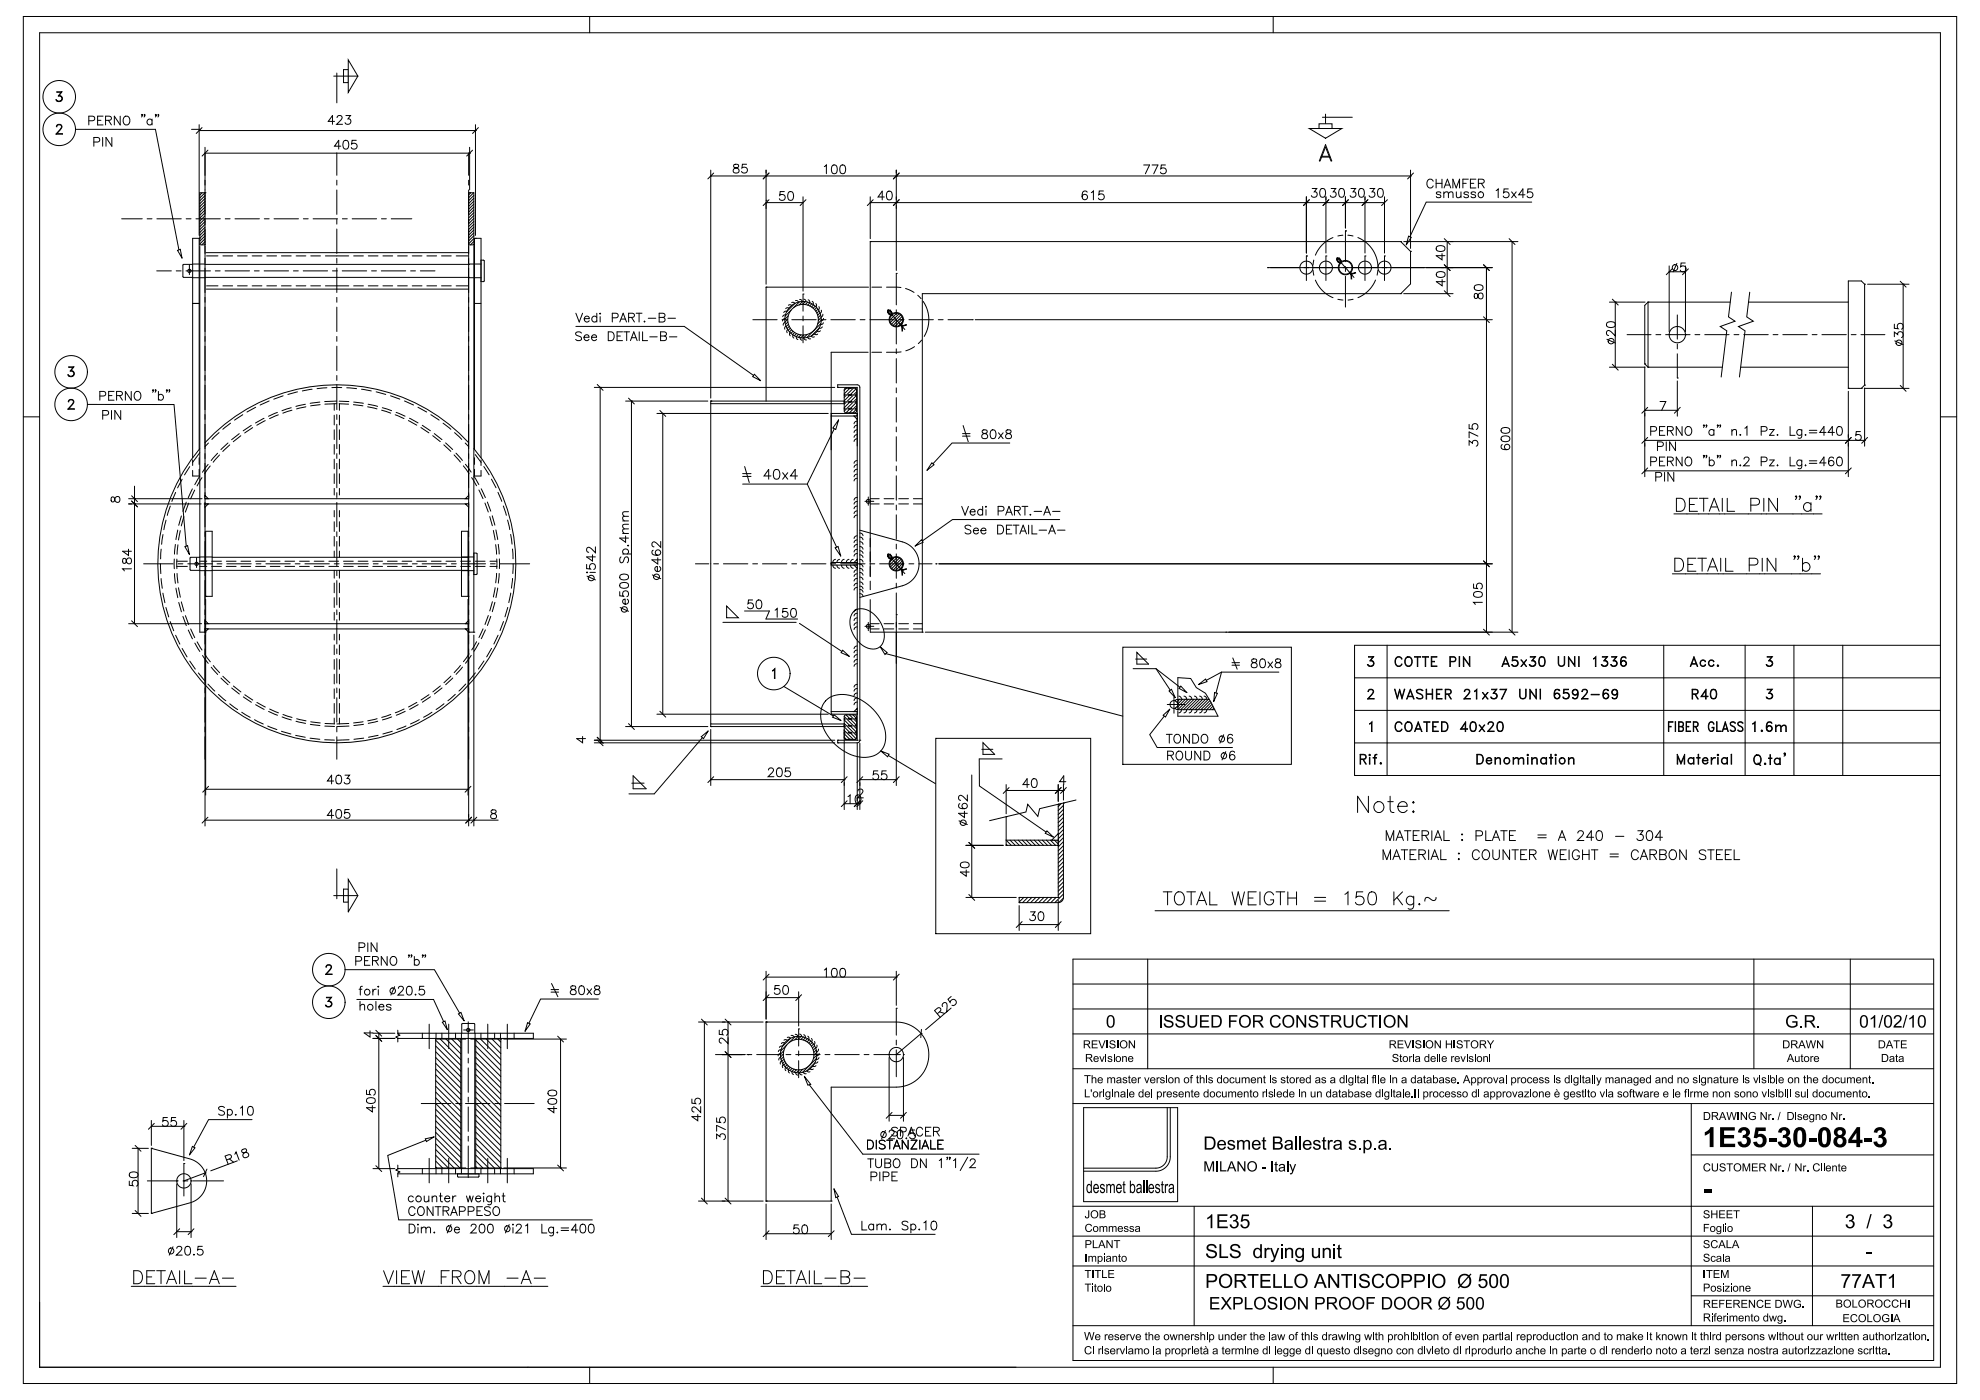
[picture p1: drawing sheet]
<svg xmlns="http://www.w3.org/2000/svg" width="594mm" height="420mm" viewBox="0 0 594 420" stroke-linecap="round" stroke-linejoin="round" font-family="sans-serif">
<g fill="none" stroke="#000" stroke-width=".3">
<path d="M36.5 65.6h6.2M44.1 65.6h1.5M47.1 65.6h7.3M55.8 65.6h1.5M58.8 65.6h7.3M67.6 65.6h1.4M70.5 65.6h7.3M79.3 65.6h1.4M82.2 65.6h7.3M91 65.6h1.5M93.9 65.6h7.3M102.7 65.6h1.5"/>
<path d="M105.6 65.6h7.4M114.4 65.6h1.5M117.4 65.6h6.1M229.8 86.1v34.2M240.9 88.2v5.1M240.9 94.8v1.5M240.9 97.7v5.1M261.5 86.1h3M265.9 86.1h3M268.9 82v9.5M268.9 92.9v1.5M268.9 95.9v7.3"/>
<path d="M276.7 88.1v101.5M249.3 105.7v29.3M253.4 116.6l3-.2 .5 .3 .1 6.6-.3 .4-2.9 .1-.5-.3-.1-6.6zM261.5 105.7h3M268.9 104.6v1.5M268.9 107.6v7.3M268.9 116.4v1.4M268.9 119.3v7.3M270.3 105.6l-4.4 .1M274.3 104l-2.6 1.2M276.5 102l-1 1.1M213.2 121.1v96.1h40"/>
<path d="M213.2 120.3h40v.8h-40zM268.9 128.1v1.4M268.9 131v7.3M268.9 139.8v1.5M268.9 142.7v7.3M268.9 151.5v1.5M268.9 154.4v7.4M208.6 169.1h4M214.1 169.1h1.4M217 169.1h7.3M225.8 169.1h1.5M228.7 169.1h7.3"/>
<path d="M237.5 169.1h1.5M240.4 169.1h7.4M249.2 169.1h1.5M252.2 169.1h7.3M260.9 169.1h1.5M263.9 169.1h7.3M266.3 166.2l5.1 5.9M268.9 163.2v1.5M268.9 166.2v7.3M268.9 174.9v1.5M268.9 177.9v7.3M270.7 162.5a6.8 6.8 0 0 1 5 6.6 6.8 6.8 0 0 1-5 6.6"/>
<path d="M272.7 169.1h1.4M275.6 169.1h4M268.9 186.7v1.4M268.9 189.6v9.4M213.2 217.2v.8h40M257.2 222.1v-105.9h-5.9v-.8h6l.4 .3 .2 .5v105.9M410.5 238.9v4.8l-3.3-4.8v4.8M417 238.9v3.9l.2 .7 1 .2M416.3 240.5h1.6M419.3 241.9h2.8a1.4 1.4 0 0 0-1.4-1.5 1.4 1.4 0 0 0-1.4 1.5 1.54 1.54 0 0 0 .9 1.7 1.54 1.54 0 0 0 1.9-.6M423.8 243.5l.2-.2 .2 .2-.2 .2zM424 240.5l.2 .2-.2 .2-.2-.2z"/>
<circle cx="268.9" cy="169.1" r="2.15"/>
<circle cx="268.9" cy="169.1" r="1.95"/>
<circle cx="413.6" cy="242.1" r="1.61"/>
</g>
<g fill="#fff" stroke="#000" stroke-width=".3">
<path d="M267.4 167l.3 .6z"/>
<path d="M267 166.4l.5 .6z"/>
<path d="M266.6 166.2l.4 .2z"/>
<path d="M266.3 166.4l.3-.1z"/>
<path d="M266.3 166.5l.1 .3z"/>
<path d="M266.3 166.9l.4 .4z"/>
<path d="M266.6 167.2l.4 .5z"/>
<path d="M267.1 167.5l.5 .2z"/>
<path d="M270.1 170.6l.6 .6z"/>
<path d="M270.5 171.3l.2 1.2z"/>
<path d="M270.2 170.5l.7 .5z"/>
<path d="M270.9 170.9l1-.2z"/>
<path d="M270.2 97.3l.7 .5z"/>
<path d="M270.9 97.7l1-.2z"/>
<path d="M270.1 97.4l.6 .6z"/>
<path d="M270.5 98.1l.2 1.2z"/>
</g>
<g fill="none" stroke="#000" stroke-width=".3">
<path d="M266.3 93l5.1 5.9"/>
<circle cx="268.9" cy="95.9" r="2.15"/>
<circle cx="268.9" cy="95.9" r="1.95"/>
</g>
<g fill="#fff" stroke="#000" stroke-width=".3">
<path d="M267.4 93.8l.3 .6z"/>
<path d="M267 93.2l.5 .6z"/>
<path d="M266.6 93l.4 .2z"/>
<path d="M266.3 93.2l.3-.1z"/>
<path d="M266.3 93.2l.1 .4z"/>
<path d="M266.3 93.6l.4 .4z"/>
<path d="M266.6 94l.4 .4z"/>
<path d="M267.1 94.3l.5 .2z"/>
</g>
<g fill="none" stroke="#000" stroke-width=".3">
<path d="M401 77.3l5.2 5.9M403.6 69.3v9.2M403.6 80v1.4M403.6 82.9v9.2M257.9 159l12.8 3.5M259.5 150.4h2.6M260.5 149.1v2.5M261.1 151.2h2.6M261.1 149.6h2.6M265.2 151.2h2.9M265.2 149.6h2.9M269.6 151.2h2.9"/>
<path d="M269.6 149.6h2.9M274 151.2h2.7M274 149.6h2.7M261.1 179.9v9.7h15.6M270.7 175.7l-12.8 3.5M259.5 187.9h2.6M260.5 186.7v2.5M261.1 188.7h2.6M261.1 187.1h2.6M265.2 188.7h2.9M265.2 187.1h2.9M269.6 188.7h2.9"/>
<path d="M269.6 187.1h2.9M274 188.7h2.7M274 187.1h2.7"/>
<circle cx="403.6" cy="80.3" r="1.95"/>
<circle cx="403.6" cy="80.3" r="2.15"/>
<circle cx="260.5" cy="150.4" r=".59"/>
<circle cx="260.5" cy="187.9" r=".59"/>
</g>
<g fill="#fff" stroke="#000" stroke-width=".3">
<path d="M404.8 81.8l.6 .6z"/>
<path d="M405.3 82.4l.2 1.3z"/>
<path d="M404.9 81.7l.8 .5z"/>
<path d="M405.7 82l1-.1z"/>
<path d="M402.2 78.2l.2 .6z"/>
<path d="M401.7 77.5l.6 .6z"/>
<path d="M401.3 77.3l.5 .3z"/>
<path d="M401.2 77.4l-.1 .3z"/>
<path d="M401 77.6l.2 .4z"/>
<path d="M401 78l.4 .4z"/>
<path d="M401.4 78.4l.4 .4z"/>
<path d="M401.8 78.7l.5 .2z"/>
</g>
<g fill="none" stroke="#000" stroke-width=".3">
<path d="M61.5 45.9v6.7M61.5 54.1v1.4M61.5 57v7.3M101 45.9v6.7M101 54.1v1.4M101 57v7.3M140.6 45.9v6.7M140.6 54.1v1.4M140.6 57v7.3M61.5 65.8v1.4M61.5 68.7v7.3M61.5 77.5v1.5"/>
<path d="M101 65.8v1.4M101 68.7v7.3M101 77.5v1.5M140.6 65.8v1.4M140.6 68.7v7.3M140.6 77.5v1.5M261.1 72.5h159.1l2.9 2.9v9.8l-2.9 2.9h-143.5M391.9 76.8v7.4M397.8 76.8v7.4M409.5 76.8v7.4M415.3 76.8v7.4M61.5 80.4v7.3"/>
<path d="M61.5 89.2v1.5M61.5 92.1v7.4M101 80.4v7.3M101 89.2v1.5M101 92.1v7.4M140.6 80.4v7.3M140.6 89.2v1.5M140.6 92.1v7.4M225.8 95.9h7.3M234.6 95.9h1.5M237.5 95.9h7.3M246.3 95.9h1.5"/>
<path d="M249.2 95.9h7.4M258 95.9h1.5M260.9 95.9h7.4M269.7 95.9h1.5M272.7 95.9h7.3M281.5 95.9h1.4M284.4 95.9h7.3M61.5 100.9v1.5M61.5 103.9v7.3M61.5 112.6v1.5M61.5 115.6v7.3M101 115.4a53.7 53.7 0 0 1 39.6 17.4"/>
<path d="M101 100.9v1.5M101 103.9v7.3M101 112.6v1.5M101 115.6v7.3M101 116.2l1.5 .1M104 116.3l3 .3M108.4 116.8l3 .5M112.8 117.6l2.9 .7M117.2 118.7l2.8 1M140.6 100.9v1.5M140.6 103.9v7.3M140.6 112.6v1.5"/>
<path d="M140.6 115.6v7.3M253.2 118.6h.1M253.2 118.5h.2M253.2 118.3h.4M254 116.4l-.8 .7M254.4 118.6h1M254.4 116.5h1M254.5 118.5h1M254.6 118.3h1M255 116.4l-1.8 1.8M256 116.4l-2.8 2.8M256.4 118.6h.6"/>
<path d="M256.4 116.5h.4M256.6 118.5h.4M256.7 118.3h.3M256.8 116.6l-3.6 3.6M257 117.6l-3.8 3.7M257 118.6l-3.8 3.7M257 119.6l-3.8 3.7M61.5 124.4v1.4M61.5 127.3v7.3M61.5 136.1v1.4M61.5 139v7.3M101 124.4v1.4"/>
<path d="M101 127.3v7.3M101 136.1v1.4M101 139v7.3M121.3 120.3l2.8 1.2M125.4 122.2l2.6 1.4M129.2 124.4l2.5 1.6M132.9 126.9l2.3 1.9M136.4 129.8l2.1 2M139.6 132.9l1 1.1M140.6 124.4v1.4M140.6 127.3v7.3M140.6 136.1v1.4"/>
<path d="M140.6 139v7.3M142.1 134.6a53.7 53.7 0 0 1 7.6 57.2 53.7 53.7 0 0 1-48.7 31M142.6 136.4l1.7 2.3M145.2 140l1.5 2.4M249.3 124h7.9v.8h-7.9zM253.2 120.7h.1M253.2 122.7h.1M253.2 120.5h.2M253.2 122.6h.2M253.2 120.4h.4M253.2 122.5h.4M254.4 120.7h1"/>
<path d="M254.4 122.7h1M254.5 120.5h1M254.5 122.6h1M254.6 120.4h1M254.6 122.5h1M256.4 120.7h.6l-3.2 3.1M256.4 122.7h.6M256.6 120.5h.4M256.6 122.6h.4M256.7 120.4h.3M256.7 122.5h.3M257 121.7l-2.2 2.1"/>
<path d="M257 122.7l-1.1 1.1M61.5 147.8v1.5M61.5 150.7v7.3M61.5 159.5v1.5M101 147.8v1.5M101 150.7v7.3M101 159.5v1.5M140.6 147.8v1.5M140.6 150.7v7.3M140.6 159.5v1.5M147.4 143.7l1.4 2.6M149.4 147.7l1.1 2.7"/>
<path d="M151 151.8l.9 2.8M152.3 156l.6 2.9M43.1 169.1h8.8M53.4 169.1h1.5M56.3 169.1h7.3M61.5 162.4v7.4M61.5 171.2v1.5M61.5 174.2v7.3M65.1 169.1h1.5M68 169.1h7.4M76.8 169.1h1.5M79.8 169.1h7.3"/>
<path d="M88.5 169.1h1.5M91.5 169.1h7.3M100.3 169.1h1.4M101 162.4v7.4M101 171.2v1.5M101 174.2v7.3M103.2 169.1h7.3M112 169.1h1.4M114.9 169.1h7.3M123.7 169.1h1.5M126.6 169.1h7.3M135.4 169.1h1.5"/>
<path d="M138.3 169.1h7.4M140.6 162.4v7.4M140.6 171.2v1.5M140.6 174.2v7.3M147.1 169.1h1.5M150.1 169.1h8.8M153.2 160.3l.4 2.9M153.2 177.9l-.6 2.9M153.7 164.7l.2 2.9M153.8 173.5l-.4 2.9M153.9 169.1l-.1 2.9M61.5 182.9v1.5"/>
<path d="M61.5 185.9v7.3M61.5 194.7v1.4M61.5 197.6v7.3M101 182.9v1.5M101 185.9v7.3M101 194.7v1.4M101 197.6v7.3M140.6 182.9v1.5M140.6 185.9v7.3M140.6 194.7v1.4M140.6 197.6v7.3M145.2 198.3l-1.7 2.4"/>
<path d="M147.5 194.5l-1.5 2.5M149.4 190.5l-1.3 2.7M151 186.4l-1 2.8M152.3 182.2l-.8 2.8M61.5 206.4v1.4M61.5 209.3v7.3M61.5 218.1v1.5M101 206.4v1.4M101 209.3v7.3M101 218.1v1.5M117.7 219.4l-2.8 .8M121.8 217.8l-2.7 1"/>
<path d="M125.8 215.9l-2.7 1.3M129.6 213.7l-2.5 1.5M133.2 211.1l-2.4 1.7M136.6 208.3l-2.2 1.9M139.7 205.2l-2 2.1M140.6 206.4v1.4M140.6 209.3v7.3M140.6 218.1v1.5M142.6 201.8l-1.9 2.3M61.5 221v6.8M101 221v6.8M104.7 221.9l-3.7 .2"/>
<path d="M109.1 221.4l-2.9 .4M113.4 220.6l-2.9 .6M140.6 221v6.8"/>
<circle cx="391.9" cy="80.3" r="1.95"/>
<circle cx="397.8" cy="80.3" r="1.95"/>
<circle cx="409.5" cy="80.3" r="1.95"/>
<circle cx="415.3" cy="80.3" r="1.95"/>
</g>
<path d="M256.2 124.8h1v1z" fill="#fff" stroke="#000" stroke-width=".3"/>
<g fill="none" stroke="#000" stroke-width=".3">
<path d="M249.3 124.8v88.7M249.3 213.5h7.9v.7h-7.9zM253.2 217.2v.8M253.2 217l3.8 3.7M253.2 218l3.6 3.6M253.2 219.1l2.8 2.8M253.2 216l3.8 3.7h-.6M253.2 214.9l3.8 3.7M253.2 217.6h.1M253.2 215.5h.1M253.2 219.7h.1M253.2 217.7h.2"/>
<path d="M253.2 215.7h.2M253.2 219.8h.2M253.2 217.8h.4M253.2 215.8h.4M253.2 219.9h.4M253.4 214.6l3-.2 .5 .4 .1 6.5-.4 .5-2.9 .1-.4-.3-.1-6.6zM253.8 214.4l3.2 3.2M254.4 217.6h1M254.4 215.5h1M254.4 219.7h1M254.5 217.7h1M254.5 215.7h1"/>
<path d="M254.5 219.8h1M254.6 217.8h1M254.6 215.8h1M254.6 219.9h1M254.8 214.4l2.2 2.2M255.9 214.4l1.1 1.1h-.6M256.4 217.6h.6M256.6 217.7h.4M256.6 215.7h.4M256.6 219.8h.4M256.7 217.8h.3M256.7 215.8h.3"/>
<path d="M256.7 219.9h.3M253.2 220.1l1.8 1.8M253.2 221.1l.8 .8M254.4 221.7h1M256.4 221.7h.4"/>
</g>
<path d="M256.2 213.5l1-1v1z" fill="#fff" stroke="#000" stroke-width=".3"/>
<g fill="none" stroke="#000" stroke-width=".3">
<path d="M59.9 57.8h1.6v15.7h-1.6zM60.6 57.8l-.7 .7M61.5 59.5l-1.6 1.6M61.5 58.7l-1.6 1.5M61.5 57.8l-1.6 1.6M140.6 57.8h1.5v15.7h-1.5zM141.2 57.8l-.6 .7M142.1 57.8l-1.5 1.5M142.1 58.6l-1.5 1.6M142.1 59.5l-1.5 1.6M56.8 79.4v3M57.8 79.2h1.9"/>
<path d="M57.8 71.5h1.9M57.8 79.3h-2.7l-.2 .2v3.5l.2 .2h2.7M59.9 73.9v115.7h1.6v-115.7M59.9 79.2h1.6M61.5 65.6l-1.6 1.6M61.5 64.7l-1.6 1.6M61.5 79.3h79.4M61.5 73.4l-.1 .1M61.5 72.5l-1 1M61.5 71.6l-1.6 1.6M61.5 70.8l-1.6 1.5M61.5 69.9l-1.6 1.6"/>
<path d="M61.5 69l-1.6 1.6M61.5 68.2l-1.6 1.5M61.5 67.3l-1.6 1.6M61.5 66.5l-1.6 1.5M61.5 63.9l-1.6 1.5M61.5 63l-1.6 1.6M61.5 62.1l-1.6 1.6M61.5 61.3l-1.6 1.5M61.5 60.4l-1.6 1.6M61.8 75.8h78.8M62 76.8h3.4M66.9 76.8h2.9"/>
<path d="M71.2 76.8h3M75.6 76.8h3M80 76.8h3M84.4 76.8h3M88.8 76.8h3M93.2 76.8h2.9M97.6 76.8h7M106.1 76.8h2.9M110.5 76.8h2.9M114.9 76.8h2.9M119.3 76.8h2.9M123.7 76.8h2.9"/>
<path d="M128.1 76.8h2.9M132.4 76.8h3M136.8 76.8h3.6M140.6 79.2h1.5M142.1 64.7l-1.5 1.5M142.1 65.5l-1.5 1.6M142.1 73.7v115.9h-1.5v-115.7M142.1 60.4l-1.5 1.5M142.1 61.2l-1.5 1.6M142.1 62.1l-1.5 1.5M142.1 62.9l-1.5 1.6M142.1 63.8l-1.5 1.6"/>
<path d="M142.1 66.4l-1.5 1.6M142.1 67.3l-1.5 1.5M142.1 68.1l-1.5 1.6M142.1 69l-1.5 1.5M142.1 69.8l-1.5 1.6M142.1 70.7l-1.5 1.6M142.1 71.6l-1.5 1.5M142.1 72.4l-1 1.1M142.1 73.3l-.1 .2M142.3 79.2h2M144.3 78h.8l.2 .2v6.1l-.2 .2h-.8M47 81.3h4.4"/>
<path d="M52.9 81.3h1.4M55.8 81.3h7.3M57.8 91h1.9M57.8 83.3h1.9M59.9 83.3h1.6M61.5 83.2h79.4M61.9 86.7h78.6M62 85.8h3.4M64.6 81.3h1.5M66.9 85.8h2.9M67.5 81.3h7.3M71.2 85.8h3"/>
<path d="M75.6 85.8h3M76.3 81.3h1.5M79.2 81.3h7.4M80 85.8h3M84.4 85.8h3M88 81.3h1.5M88.8 85.8h3M91 81.3h7.3M93.2 85.8h2.9M97.6 85.8h7M99.7 81.3h1.5M102.7 81.3h7.3"/>
<path d="M106.1 85.8h2.9M110.5 85.8h2.9M111.5 81.3h1.4M114.4 81.3h7.3M114.9 85.8h2.9M119.3 85.8h2.9M123.2 81.3h1.4M123.7 85.8h2.9M126.1 81.3h4.4M128.1 85.8h2.9M132.4 85.8h3M136.8 85.8h3.6"/>
<path d="M140.6 83.3h1.5M142.3 91h2M142.3 83.3h2M380.3 80.3h9.4M391.2 80.3h1.4M394.1 80.3h7.3M402.9 80.3h1.4M405.8 80.3h7.3M414.6 80.3h1.5M417.5 80.3h9.5M84.9 118.7l-2.8 1M89.2 117.6l-2.8 .7"/>
<path d="M93.6 116.8l-2.9 .5M98.1 116.3l-3 .3M101 115.4a53.7 53.7 0 0 0-39.5 17.4M101 116.2l-1.4 .1M56.9 140l-1.6 2.5M59.9 134.6a53.7 53.7 0 0 0-7.5 57.2 53.7 53.7 0 0 0 48.6 31M59.9 135.8l-2.2 3M62.4 139.3l-1.7 2.4M62.5 132.9l-1 1.1M63.1 139.8l-1.7 2.3M65.3 136l-2 2.2M65.7 129.8l-2.1 2"/>
<path d="M65.8 136.5l-1.8 2.2M68.4 132.9l-2.1 2M68.9 133.5l-2.1 1.9M69.2 126.9l-2.4 1.9M71.8 130.1l-2.3 1.8M72.2 130.7l-2.2 1.8M72.8 124.4l-2.5 1.6M75.4 127.6l-2.5 1.6M75.8 128.3l-2.4 1.6M76.7 122.2l-2.6 1.4M79.2 125.5l-2.6 1.4M79.6 126.2l-2.6 1.4"/>
<path d="M80.7 120.3l-2.7 1.2M83.2 123.7l-2.7 1.2M83.5 124.4l-2.6 1.2M87.4 122.3l-2.8 .9M87.6 123.1l-2.8 .8M91.6 121.3l-2.8 .6M91.8 122l-2.8 .7M95.9 120.6l-2.9 .4M96 121.4l-2.8 .4M101 120.3l-3.6 .2M101 121.1l-3.5 .1M101.7 121.1l2.9 .1"/>
<path d="M101.7 120.3l3 .2M106 121.4l2.9 .4M106.1 120.6l2.9 .4M110.3 122l2.8 .7M110.4 121.3l2.9 .6M114.5 123l2.7 .9M114.7 122.3l2.8 .9M118.6 124.4l2.6 1.2M118.8 123.7l2.7 1.2M122.5 126.2l2.5 1.3M122.8 125.5l2.6 1.4M126.3 128.3l2.4 1.6"/>
<path d="M126.7 127.6l2.4 1.6M129.8 130.7l2.3 1.8M130.3 130.1l2.3 1.8M133.1 133.4l2.1 2M133.7 132.9l2.1 2M136.2 136.5l1.9 2.1M136.8 135.9l1.9 2.2M139 139.8l1.7 2.3M139.6 139.3l1.7 2.3M142.3 134.8v-63.3h2v65.8M142.3 137.3v2M144.3 138v1.6"/>
<path d="M49.8 156l-.6 2.9M51.1 151.8l-.9 2.8M52.7 147.7l-1.1 2.7M53.3 159l-.5 2.9M54.1 159.2l-.5 2.8M54.4 154.8l-.8 2.8M54.6 143.8l-1.3 2.6M55.2 155l-.8 2.8M55.9 150.6l-1 2.8M56.6 150.9l-1 2.7M57.7 146.7l-1.2 2.6M58.4 147l-1.2 2.6"/>
<path d="M59.9 142.9l-1.5 2.5M60.6 143.3l-1.5 2.5M61.7 159.4h1.9v19.5h-1.9zM138.4 159.4h2v19.5h-2zM141.5 143.3l1.5 2.4M142.1 142.8l1.5 2.6M142.3 140.8v2h2v-1.7M143.7 147l1.2 2.6M144.4 146.6l1.2 2.7M145.5 150.9l1 2.7M146.2 150.6l1 2.7M146.9 155l.8 2.7"/>
<path d="M147.7 154.7l.8 2.8M148 159.1l.5 2.9M148.8 159l.5 2.8M48.1 169.1l.1 3M48.3 173.5l.4 3M48.3 164.7l-.1 3M48.9 177.9l.6 2.9M48.9 160.4l-.4 2.9M52.3 167.7v2.9M52.3 172.1l.3 2.9M52.6 163.3l-.3 2.9M52.8 176.4l.5 2.9"/>
<path d="M53.1 167.7v2.9M53.1 172l.3 2.9M53.4 163.4l-.3 2.9M53.6 176.3l.5 2.8M59 167.3v3M59.9 171.2h1.6M59.9 167.1h1.6M59.9 167.2h-2.7l-.2 .2v3.5l.2 .2h2.7M61.7 171.2h1.9M61.7 167.1h1.9M63.6 167.2h77M63.6 171.1h77"/>
<path d="M138.4 171.2h2M138.4 167.1h2M140.6 171.2h1.5M140.6 167.1h1.5M142.1 165.9h.8l.2 .2v6.1l-.2 .2h-.8M148.5 176.3l-.5 2.8M148.7 163.4l.3 2.8M149 172l-.3 2.8M149 167.7v2.9M149.3 176.4l-.5 2.9M149.5 163.3l.2 2.9M149.7 172l-.2 2.9"/>
<path d="M149.8 167.7v2.9M49.8 182.2l.8 2.9M51.1 186.5l1 2.7M52.7 190.6l1.2 2.6M53.6 180.7l.8 2.8M54.4 180.5l.8 2.8M54.6 194.5l1.5 2.6M54.9 184.9l1 2.8M55.6 184.7l1 2.7M56.5 189l1.2 2.6M56.9 198.3l1.7 2.4M57.2 188.7l1.2 2.6"/>
<path d="M58.4 192.9l1.5 2.5M59.1 192.5l1.5 2.5M60.7 196.6l1.8 2.4M61.4 196.2l1.7 2.3M64 199.6l1.9 2.2M101 188.7h39.6M101 187.1h39.6M138.1 199.6l-1.9 2.2M140.7 196.2l-1.7 2.3M141.4 196.6l-1.8 2.4M143 192.5l-1.5 2.5M143.7 192.9l-1.5 2.5"/>
<path d="M144.9 188.6l-1.2 2.6M145.6 189l-1.2 2.6M146.5 184.6l-1 2.7M147.2 184.9l-1 2.7M147.7 180.5l-.8 2.8M148.5 180.7l-.8 2.8M59.5 201.9l1.9 2.2M62.4 205.2l2 2.1M63.4 200.1l1.9 2.2M65.5 208.3l2.3 1.9M66.3 203.4l2.1 2M66.9 202.9l2 1.9"/>
<path d="M68.9 211.1l2.4 1.8M69.5 206.4l2.3 1.8M70 205.8l2.3 1.8M72.5 213.7l2.5 1.5M73 209.1l2.4 1.6M73.4 208.4l2.4 1.6M76.3 215.9l2.7 1.3M76.7 211.4l2.5 1.4M77.1 210.7l2.5 1.4M80.3 217.8l2.8 1.1M80.6 213.4l2.6 1.2M80.9 212.7l2.6 1.1"/>
<path d="M84.4 219.4l2.9 .8M84.6 215.1l2.8 .9M84.9 214.3l2.7 .9M88.8 216.4l2.9 .6M89 215.6l2.8 .6M93.1 217.3l2.9 .4M93.2 216.5l2.9 .4M97.4 217.8l3 .1M97.5 217l2.9 .1M104.6 217l-3.6 .2M104.7 217.8l-3.7 .2M108.9 216.5l-2.8 .4"/>
<path d="M109 217.3l-2.9 .3M113.1 215.6l-2.8 .6M113.3 216.4l-2.8 .6M117.2 214.3l-2.7 .9M117.5 215.1l-2.8 .9M121.2 212.7l-2.6 1.1M121.6 213.4l-2.7 1.2M125.1 210.7l-2.6 1.4M125.4 211.4l-2.5 1.4M128.7 208.4l-2.4 1.6M129.1 209l-2.4 1.7M132.1 205.8l-2.2 1.7"/>
<path d="M132.6 206.4l-2.3 1.8M135.3 202.8l-2.1 2M135.8 203.4l-2.1 2M138.7 200.1l-1.9 2.2M88.7 220.6l2.9 .6M93 221.4l2.9 .4M97.4 221.9l2.9 .1M257.2 222.1h-5.9v.7h5.9l.5-.2 .2-.5M119.3 309v1.2l.6 .3-1.2 .6 .6 .3v1.2M119.3 309.9h40.7v1.6h-40.7M126.7 309.9v1.6M128.7 307.2v7.4"/>
<path d="M130.7 319l7.5 7.5M130.7 317.2l7.5 7.6M130.7 315.5l7.5 7.5M130.7 313.8l7.5 7.5M130.7 312.1l7.5 7.5M130.8 309.9v1.6M132.1 311.7l6.1 6.1M132.6 309.9v1.6M133.8 311.7l4.4 4.4M134.6 307.2v7.4M135.5 311.7l2.7 2.7M136.7 309.9v1.6"/>
<path d="M137.3 311.7l.9 1M138.2 311.7v38.7M138.4 309.9v1.6M138.5 309.9v-2.7l.2-.2h3.5l.2 .2v2.7M138.5 311.5v39.1M139.1 309h2.9M139.7 311.7h-9v38.7h9M140.5 306.5v9.5M140.5 317.4v1.5M141.2 311.7h9v38.7h-9M142.4 311.5v39.1M142.5 309.9v1.6"/>
<path d="M142.7 318.9l7.5 7.5M142.7 317.2l7.5 7.5M142.7 315.4l7.5 7.6M142.7 313.7l7.5 7.5M142.7 312l7.5 7.5M142.7 311.7v38.7M144.2 311.7l6 6.1M144.3 309.9v1.6M145.9 311.7l4.3 4.4M146.3 307.2v7.4M147.6 311.7l2.6 2.6M148.4 309.9v1.6"/>
<path d="M149.3 311.7l.9 .9M150.1 309.9v1.6M152.2 307.2v7.4M154.2 309.9v1.6M126.4 331h8.8M130.7 322.4l7.5 7.5M130.7 320.7l7.5 7.5M130.7 324.1l7.5 7.6M130.7 325.9l7.5 7.5M130.7 327.6l7.5 7.5M130.7 329.3l7.5 7.5M130.7 331l7.5 7.6"/>
<path d="M130.7 332.8l7.5 7.5M130.7 334.5l7.5 7.5M130.7 336.2l7.5 7.5M130.7 337.9l7.5 7.6M130.7 339.7l7.5 7.5M136.7 331h1.5M139.6 331h7.4M140.5 320.4v7.3M140.5 329.1v1.5M140.5 332.1v7.3M142.7 334.4l7.5 7.5M142.7 332.7l7.5 7.5"/>
<path d="M142.7 331l7.5 7.5M142.7 329.2l7.5 7.6M142.7 327.5l7.5 7.5M142.7 325.8l7.5 7.5M142.7 324.1l7.5 7.5M142.7 322.3l7.5 7.6M142.7 320.6l7.5 7.5M142.7 336.1l7.5 7.6M142.7 337.9l7.5 7.5M142.7 339.6l7.5 7.5M148.4 331h1.5M151.4 331h8.8"/>
<path d="M119.3 349.5v1.2l-.6 .3 1.2 .6-.6 .3v1.1M119.3 350.6h40.7v1.5h-40.7M126.7 350.6v1.5M128.7 347.5v7.3M130.7 341.4l7.5 7.5M130.7 343.1l7.2 7.3M130.7 344.8l5.5 5.6M130.7 346.6l3.8 3.8M130.7 348.3l2.1 2.1M130.7 350l.3 .4M130.8 350.6v1.5M132.6 350.6v1.5"/>
<path d="M134.6 347.5v7.3M136.7 350.6v1.5M137.2 352.1v.8l.2 .2h6.1l.2-.2v-.8M138.4 350.6v1.5M140.5 340.9v1.4M140.5 343.8v9.4M142.5 350.6v1.5M142.7 341.3l7.5 7.5M142.7 343.1l7.3 7.3M142.7 344.8l5.6 5.6M142.7 346.5l3.9 3.9M142.7 348.2l2.2 2.2"/>
<path d="M142.7 350l.4 .4M144.3 350.6v1.5M146.3 347.5v7.3M148.4 350.6v1.5M150.1 350.6v1.5M152.2 347.5v7.3M154.2 350.6v1.5"/>
<circle cx="56.8" cy="81.3" r=".49"/>
<circle cx="59" cy="169.1" r=".49"/>
<circle cx="140.5" cy="309" r=".49"/>
</g>
<g fill="#fff" stroke="#000" stroke-width=".3">
<path d="M139.6 188.7h1v.9z"/>
<path d="M140.6 186.1v1h-1z"/>
</g>
<path d="M61.5 187.1h39.5M61.5 188.7h39.5" fill="none" stroke="#000" stroke-width=".3"/>
<g fill="#fff" stroke="#000" stroke-width=".3">
<path d="M61.5 188.7h1l-1 .9z"/>
<path d="M61.5 186.1l1 1h-1z"/>
<path d="M61.5 148.6l1 1h-1z"/>
<path d="M61.5 151.2h1l-1 .9z"/>
</g>
<path d="M61.5 151.2h79.1M61.5 149.6h79.1" fill="none" stroke="#000" stroke-width=".3"/>
<g fill="#fff" stroke="#000" stroke-width=".3">
<path d="M139.6 149.6l1-1v1z"/>
<path d="M139.6 151.2h1v.9z"/>
</g>
<g fill="none" stroke="#000" stroke-width=".3">
<path d="M178.3 116.2h72.1M179.2 115.3l1.7 1.8M180 116.2h.1M180 116.2v106.6M188.5 119.4l1.8 1.8M251.3 116.2h.1M187.7 120.3h24.6M189.4 120.3h.1M189.4 120.3v97.7M197.1 124h51.4M197.9 123.1l1.8 1.8M198.8 124h.1"/>
<path d="M198.8 124v90.2M213.2 120.3h.1M249.3 124h.1M186.8 156.3h1.7M188.5 158.7l-1.6 .1-.1 .6 .5 .6M188.5 157.3l-1.6 .1-.1 .6 .5 .7M188.5 154.9l-1.6 .1-.1 .6 .5 .7M188.5 153.5l-1.6 .1-.1 .7 .5 .6M176 169.3v1.3l1.1 .1a.93 .93 0 0 1 0-1.4 .93 .93 0 0 1 1.4 .2 .93 .93 0 0 1-.4 1.3M176.1 171.6v.2zM176.1 172.8l2.5 1.2M177 171.7h1.6"/>
<path d="M177.7 166.4v1.9l-1.7-1.2h2.6M178.6 164v1.8l-1.2-1.2a.83 .83 0 0 0-1.2-.3l-.2 .9 .6 .5M185.9 177.5v1.2l1.1 .2a.93 .93 0 0 1 0-1.4 .93 .93 0 0 1 1.4 .1 .93 .93 0 0 1-.4 1.4M186 175.1a1.68 1.68 0 0 1 2.5 .4v.2a1.52 1.52 0 0 1-2.6 0zM186 172.6a1.68 1.68 0 0 1 2.5 .4v.2a1.51 1.51 0 0 1-2.6 0zM186.3 167.1a.99 .99 0 0 0-.4 .9 .99 .99 0 0 0 .6 .8l.4-.2 .5-1.3 .8-.2a1.16 1.16 0 0 1 0 1.7M186.8 166.2h2.6M186.8 160h1.7M187.2 166.2a.84 .84 0 0 1-.2-1.3 .84 .84 0 0 1 1.3 0 .84 .84 0 0 1-.1 1.3M187.7 160.8v1.9l-1.8-1.3h2.6M188.2 179.7a.83 .83 0 0 1 .2 1.3 .83 .83 0 0 1-1.3 0 .83 .83 0 0 1 .2-1.3h.2v1.5M188.4 163.5v.3z"/>
<path d="M195.7 172.5l2.5 1.1M195.9 165.1a.77 .77 0 0 0-.2 1.1 1.51 1.51 0 0 0 2.5-.5 .82 .82 0 0 0-.8-.8 .82 .82 0 0 0-.8 .8 .82 .82 0 0 0 .7 .9M197.3 167.3v1.9l-1.7-1.3h2.6M197.8 170a.83 .83 0 0 1 .2 1.2 .83 .83 0 0 1-1.2 0 .83 .83 0 0 1 .1-1.2h.3v1.5M198.2 162.4v1.8l-1.3-1.3a.79 .79 0 0 0-1.2-.1l-.1 .8 .6 .5M186 182.3l2.5 1.1M187.7 218h24.6M188.5 217.1l1.8 1.7M197.1 214.2h51.4M197.9 213.4l1.8 1.7M213.2 218h.1M249.3 214.2h.1"/>
<path d="M174.8 220.9v1.9l-1.8-1.2h2.6M178.3 222.1h72.1M178.3 222.8h72.1M179.2 221.2l1.7 1.7M179.2 222l1.7 1.7M180 222.1h.1M180 222.8h.1M251.3 222.1h.1M251.3 222.8h.1"/>
<circle cx="177.3" cy="173.4" r=".87"/>
<circle cx="196.9" cy="173" r=".87"/>
<circle cx="187.3" cy="182.8" r=".87"/>
</g>
<path d="M251.6 126l-.9 2.8-.9-.4z" fill="#fff" stroke="#000" stroke-width=".3"/>
<path d="M223.4 140l1.4 4.8M250.3 128.6l-8.1 16.6h-19.4M222.8 142.1h2.5M222.8 142.9h2.5M231.3 142.8h-2.1l1.4-2v3M232.4 141a.95 .95 0 0 1 1.4 .4 2.41 2.41 0 0 1-.3 2.2 .95 .95 0 0 1-1.4-.4 2.43 2.43 0 0 1 .3-2.2zM234.8 141.8l1.5 2M236.3 141.8l-1.5 2M239.2 142.8h-2.1l1.4-2v3M249.3 168.7h7.9v.8h-7.9z" fill="none" stroke="#000" stroke-width=".3"/>
<g fill="#fff" stroke="#000" stroke-width=".3">
<path d="M256.2 169.5h1v1z"/>
<path d="M257.2 167.8v.9h-1z"/>
</g>
<g fill="none" stroke="#000" stroke-width=".3">
<path d="M229.8 51v34.3M229.8 52.8h193.3M230.7 51.9l-1.8 1.8M230.7 59.9l-1.8 1.8M235.3 57.5h-1.3l-.1 1.1a.93 .93 0 0 1 1.4 0 .93 .93 0 0 1-.2 1.4 .93 .93 0 0 1-1.3-.4M236.7 57.6a.86 .86 0 0 1 1.2 .4 1.33 1.33 0 0 1-.9 2.1 1.68 1.68 0 0 1-.3-2.5zM240.9 59v28.3M241.8 59.9l-1.8 1.8M247.3 50l.6-.5v2.6M249.8 49.6a.86 .86 0 0 1 1.2 .4 1.33 1.33 0 0 1-.8 2.1 1.68 1.68 0 0 1-.4-2.5zM252.3 49.6a.86 .86 0 0 1 1.2 .4 1.33 1.33 0 0 1-.8 2.1 1.68 1.68 0 0 1-.4-2.5zM268.9 52.8h.1"/>
<path d="M268.9 51v30.1M269.7 51.9l-1.7 1.8M269.7 59.9l-1.7 1.8M326.1 57.7a.77 .77 0 0 0-1.1-.3 1.51 1.51 0 0 0 .5 2.5 .82 .82 0 0 0 .7-.8 .82 .82 0 0 0-.7-.8 .82 .82 0 0 0-.9 .7M327.4 57.8l.6-.5v2.6M331 57.3h-1.2l-.2 1.1a.93 .93 0 0 1 1.4 0 .93 .93 0 0 1-.1 1.4 .93 .93 0 0 1-1.4-.4M343.1 49.5h1.7l-1.2 2.6M345.6 49.5h1.8l-1.3 2.6M349.6 49.5h-1.2l-.2 1.1a.93 .93 0 0 1 1.4 0 .93 .93 0 0 1-.1 1.4 .93 .93 0 0 1-1.4-.4M391.9 59v16.9M392.8 59.9l-1.8 1.8M393.6 56.5h1.4l-.7 1a.88 .88 0 0 1 .6 1.5 .88 .88 0 0 1-1.5-.3"/>
<path d="M396.3 56.7a.86 .86 0 0 1 1.2 .3 1.33 1.33 0 0 1-.9 2.2 1.68 1.68 0 0 1-.3-2.5zM397.8 59v16.9M398.6 59.9l-1.7 1.8M399.3 56.5h1.4l-.8 1a.88 .88 0 0 1 .7 1.5 .88 .88 0 0 1-1.5-.3M401.9 56.7a.86 .86 0 0 1 1.3 .3 1.33 1.33 0 0 1-.9 2.2 1.68 1.68 0 0 1-.4-2.5zM403.6 59v9.4M404.5 59.9l-1.8 1.8M405.3 56.5h1.3l-.7 1a.88 .88 0 0 1 .6 1.5 .88 .88 0 0 1-1.5-.3M407.9 56.7a.86 .86 0 0 1 1.3 .3 1.33 1.33 0 0 1-.9 2.2 1.68 1.68 0 0 1-.4-2.5zM409.5 59v16.9M410.3 59.9l-1.7 1.8M411 56.5h1.3l-.7 1a.88 .88 0 0 1 .6 1.5 .88 .88 0 0 1-1.5-.3"/>
<path d="M413.6 56.7a.86 .86 0 0 1 1.2 .3 1.33 1.33 0 0 1-.8 2.2 1.68 1.68 0 0 1-.4-2.5zM415.3 59v16.9M416.2 59.9l-1.8 1.8M423.1 52.8h.1M423.1 51v23.5M424 51.9l-1.7 1.8M229.8 60.1h.1M229.8 60.8h.1M229.8 60.8h11.1M268.9 60.7h.1M268.9 60.8h146.4M391.9 76.8h.1"/>
<path d="M391.9 60.8h.1M397.8 76.8h.1M397.8 60.8h.1M403.6 69.3h.1M403.6 60.8h.1M409.5 60.8h.1M409.5 76.8h.1M415.3 76.8h.1M423.1 75.4h.1M445 79.4l1.8 1.8M229.8 86.1h.1M240.9 88.2h.1"/>
<path d="M268.9 82h.1M291.7 95.9h.1M292.5 95.9h155.2M380.3 80.3h.1M381.1 80.3h66.6M427 80.3h.1M442.4 88.2a.99 .99 0 0 0 .2 1.3l.5-.1 .1-.2a.95 .95 0 0 1 .4-1.1 .95 .95 0 0 1 1.2 .1l.1 .8a.76 .76 0 0 1-.8 .7 .76 .76 0 0 1-.7-.8l-.2-.5a.53 .53 0 0 0-.8-.2zM442.4 85.8a1.68 1.68 0 0 1 2.5 .4v.2a1.52 1.52 0 0 1-2.7 0zM445 95l1.8 1.8M445.9 80.3h.1M445.9 80.3v109.3M257.2 138.2l-.7 .2-.3 .6"/>
<path d="M257.2 139.4l-.7 .2-.3 .6M257.2 126.3l-.7 .2-.3 .6M257.2 127.6l-.7 .2-.3 .6M257.2 128.9l-.7 .2-.3 .6M257.2 130.4l-.7 .2-.3 .6M257.2 131.6l-.7 .3-.3 .5M440.7 133.6v-1.4l1 .8a.88 .88 0 0 1 1.4-.7 .88 .88 0 0 1-.3 1.5M440.7 127.3v1.3l1.1 .1a.93 .93 0 0 1 0-1.4 .93 .93 0 0 1 1.4 .2 .93 .93 0 0 1-.4 1.3M443.3 130.8l-2.6-1.2v1.7M33.4 149.2a.99 .99 0 0 0 .3 1.4l.5-.1 .1-.3a.95 .95 0 0 1 .4-1.1 .95 .95 0 0 1 1.1 .1l.2 .9a.76 .76 0 0 1-.9 .6 .76 .76 0 0 1-.6-.8l-.2-.5a.53 .53 0 0 0-.9-.2zM38.6 151.2h21.7M38.6 149.6h22"/>
<path d="M39.5 150.3l1.7 1.8M39.5 148.7l1.7 1.8M40.4 151.2h.1M40.4 149.6h.1M40.4 149.6v37.5M61.2 151.2h.1M61.5 149.6h.1M257.2 150.4l-.7 .2-.3 .6M257.2 154.5l-.7 .2-.3 .6M257.2 153.3l-.7 .2-.3 .6M257.2 151.8l-.7 .2-.3 .6M257.2 149.2l-.7 .2-.3 .6"/>
<path d="M257.2 143.5l-.7 .2-.3 .6M257.2 142.2l-.7 .2-.3 .6M257.2 140.8l-.7 .2-.3 .6M36.9 167.6a.98 .98 0 0 0 .3 1.4l.5-.1 .1-.3a.95 .95 0 0 1 .4-1 .95 .95 0 0 1 1.1 0l.1 .9a.76 .76 0 0 1-.8 .7 .76 .76 0 0 1-.7-.8l-.1-.5a.53 .53 0 0 0-.9-.3zM38.5 164.7v1.9l-1.7-1.2h2.6M39.4 170.6h-2.6l.5 .7M61.7 178.9h.1M61.7 179.8v58.7M140.4 178.9h.1M140.4 179.8v58.7M249.8 169.5l.2 .7 .6 .3M250.6 167.8l-.6 .3-.2 .6"/>
<path d="M251.1 169.5l.2 .7 .6 .3M251.9 167.8l-.6 .3-.2 .6M252.4 169.5l.3 .7 .5 .3M253.2 167.8l-.5 .3-.3 .6M253.9 169.5l.2 .7 .6 .3M254.7 167.8l-.6 .3-.2 .6M255.2 169.5l.2 .7 .5 .3M255.9 167.8l-.5 .3-.2 .6M257.2 175l-.7 .2-.3 .6M257.2 172.1l-.7 .2-.3 .6M257.2 173.5l-.7 .2-.3 .6M257.2 170.9l-.7 .2-.3 .6"/>
<path d="M257.2 176.2l-.7 .2-.3 .6M257.2 162l-.7 .2-.3 .6M257.2 166l-.7 .2-.3 .6M257.2 164.8l-.7 .2-.3 .6M257.2 163.4l-.7 .2-.3 .5M257.2 160.7l-.7 .2-.3 .6M280.8 169.1h.1M281.6 169.1h166.1M442 175.2v1.2l1.2 .2a.93 .93 0 0 1-.1-1.5 .93 .93 0 0 1 1.4 .2 .93 .93 0 0 1-.3 1.4M442.2 177.8a1.68 1.68 0 0 1 2.5 .4v.2a1.52 1.52 0 0 1-2.7 0zM445 168.3l1.8 1.7M445.9 169.1h.1"/>
<path d="M38.6 187.1h21.9M39.5 186.2l1.7 1.8M61.4 187.1h.1M61.5 189.6h.1M61.5 190.5v57.3M140.6 189.6h.1M140.6 190.5v57.3M142.1 189.6h.1M142.1 190.5v57.3M257.2 182.8l-.7 .2-.3 .5M257.2 184l-.7 .2-.3 .6M257.2 185.4l-.7 .2-.3 .6"/>
<path d="M257.2 186.8l-.7 .2-.3 .6M257.2 188.1l-.7 .2-.3 .6M257.2 193.8l-.7 .2-.3 .6M257.2 195l-.7 .2-.3 .6M257.2 196.4l-.7 .2-.3 .6M257.2 197.8l-.7 .3-.3 .5M257.2 199.1l-.7 .2-.3 .6M276.7 189.6h.1M277.6 189.6h170.1M444.7 180.7h-2.7l.5 .6M445 188.8l1.8 1.7M257.2 205.3l-.7 .2-.3 .6"/>
<path d="M257.2 206.5l-.7 .2-.3 .6M257.2 207.9l-.7 .2-.3 .6M257.2 209.4l-.7 .2-.3 .6M257.2 210.6l-.7 .2-.3 .6M61.7 236.8h78.7M62.6 235.9l-1.8 1.7M100.1 234.3h-1.9l1.3-1.8v2.7M101.1 232.7a.85 .85 0 0 1 1.3 .3 1.32 1.32 0 0 1-.9 2.2 1.68 1.68 0 0 1-.4-2.5zM103.5 232.5h1.4l-.8 1a.88 .88 0 0 1 .7 1.4 .88 .88 0 0 1-1.6-.2M140.4 236.8h.1M141.3 235.9l-1.8 1.7M61.5 246h80.6"/>
<path d="M62.4 245.1l-1.8 1.8M100.1 244.6h-1.9l1.3-1.8v2.7M101.1 243a.86 .86 0 0 1 1.3 .3 1.33 1.33 0 0 1-.9 2.2 1.68 1.68 0 0 1-.4-2.5zM104.7 242.8h-1.2l-.1 1.2a.93 .93 0 0 1 1.4 0 .93 .93 0 0 1-.2 1.3 .93 .93 0 0 1-1.4-.3M140.6 246h.1M141.5 245.1l-1.8 1.8M142.1 246h.1M143 245.1l-1.7 1.8M147.4 243.1a.53 .53 0 0 0 .3 .8 .95 .95 0 0 1 1.1 .4 .95 .95 0 0 1-.1 1.2l-.9 .1a.76 .76 0 0 1-.7-.8 .76 .76 0 0 1 .8-.7l.5-.2a.53 .53 0 0 0 .3-.8z"/>
</g>
<path d="M422.5 70.8l.8 .4-1.4 2.2z" fill="#fff" stroke="#000" stroke-width=".3"/>
<g fill="none" stroke="#000" stroke-width=".3">
<path d="M432.2 57.9a.79 .79 0 0 0-1.3 0l.1 .3 1.1 .4 .1 .3a.79 .79 0 0 1-1.3 0M433.1 58.1l.6-.5 .7 .1 .1 1.6M433.1 57.6v1.7M434.5 58.1l.6-.5 .7 .1 .1 1.6M436.9 57.6l.1 1.6 .6 .1 .7-.5M438.3 57.6v1.7M440.5 57.9a.8 .8 0 0 0-1.4 0l.2 .3 1.1 .4 .1 .3a.8 .8 0 0 1-1.4 0M442.7 57.9a.8 .8 0 0 0-1.4 0l.1 .3 1.1 .4 .2 .3a.8 .8 0 0 1-1.4 0M448.8 57.2l.6-.5v2.6M452.4 56.7h-1.2l-.1 1.1a.93 .93 0 0 1 1.4 0 .93 .93 0 0 1-.2 1.4 .93 .93 0 0 1-1.4-.4M453.5 57.6l1.3 1.7M454.8 57.6l-1.3 1.7"/>
<path d="M457.5 58.4h-1.9l1.2-1.7v2.6M459.6 56.7h-1.3l-.1 1.1a.93 .93 0 0 1 1.4 0 .93 .93 0 0 1-.1 1.4 .93 .93 0 0 1-1.4-.4M459.5 60.6h-31.7l-4.9 10.4M45.4 336.1v7.5M45.4 337.9h9.8M46.3 337l-1.8 1.8M50.2 335.2h-1.2l-.2 1.2a.93 .93 0 0 1 1.4 0 .93 .93 0 0 1-.1 1.3 .93 .93 0 0 1-1.4-.3M52.7 335.2h-1.2l-.1 1.2a.93 .93 0 0 1 1.4 0 .93 .93 0 0 1-.2 1.3 .93 .93 0 0 1-1.4-.3M55.2 337.9h.1M55.2 336.1v12.1M56 337l-1.7 1.8M38.8 354.3v1.3l1.1 .1a.93 .93 0 0 1 0-1.4 .93 .93 0 0 1 1.4 .2 .93 .93 0 0 1-.4 1.3"/>
<path d="M38.9 351.9a1.68 1.68 0 0 1 2.5 .4v.3a1.52 1.52 0 0 1-2.6 0zM39.7 344.5h4.8M40.5 343.6l1.8 1.8M41.4 344.5h.1M41.4 344.5v19.5M44.2 354.2h9.2M45.4 344.5h.1M53 354.2h.1M53 355.1v16.1M54.9 354.2h1.5M55.2 354.2h.1M55.2 349h.1"/>
<path d="M55.2 349v9.8M57.3 354.2h.1M57.3 355.1v16.1M57.8 354.2h9.3M61.6 351.8h.1M61.6 351.8l-6.4 2.4M62.1 350.7l-1.1 2.3M68 348l1.3-.7 .1-.4-.3-.4-.5-.1-1.1 .4 1 2.5M68.8 347.7l1.3 .9M70.4 346.2l.4-.6 .9 2.4M71.2 348.2l-8 3M72.5 345.1a.53 .53 0 0 0 .5 .7 .95 .95 0 0 1 1.2 0 .95 .95 0 0 1 .3 1.1l-.8 .4a.76 .76 0 0 1-.9-.5 .76 .76 0 0 1 .5-1l.5-.3a.53 .53 0 0 0-.1-.9z"/>
<path d="M39.7 364h4.8M40.5 363.1l1.8 1.8M45.4 364h.1M51.9 374l-1.1 2.5M53 369.5h4.3M53 374.5l.5-.6 .9 .2a.81 .81 0 0 1-.2 1.2l-1.3 1.2h1.8M53.9 368.6l-1.8 1.8M55.8 374a.85 .85 0 0 1 1.3 .4 1.33 1.33 0 0 1-.9 2.1 1.68 1.68 0 0 1-.4-2.5zM57.3 369.5h.1M58 376.4h.3zM58.2 368.6l-1.8 1.8M60.7 373.9h-1.3l-.1 1.1a.93 .93 0 0 1 1.4 0 .93 .93 0 0 1-.2 1.4 .93 .93 0 0 1-1.3-.4"/>
<circle cx="444.2" cy="58.4" r=".87"/>
<circle cx="55.2" cy="354.2" r="2.15"/>
<circle cx="51.3" cy="375.2" r=".87"/>
</g>
<path d="M250.5 164.3l.9-.4 .8 2.9z" fill="#fff" stroke="#000" stroke-width=".3"/>
<g fill="none" stroke="#000" stroke-width=".3">
<path d="M100.3 121.1v2M100.3 124.5v3M100.3 128.9v3M100.3 133.3v3M100.3 137.7v3M101.8 121.1v2M101.8 124.5v3M101.8 128.9v3M101.8 133.3v3M101.8 137.7v3M100.3 142.1v2.9M100.3 146.5v2"/>
<path d="M100.3 153.2v1.8M100.3 156.5v2.9M101.8 142.1v2.9M101.8 146.5v2M101.8 153.2v1.8M101.8 156.5v2.9M242.2 145.2l8.8 18.9M53 168.4h3.2M53 169.9h3.2M59.9 168.4h2.1M59.9 169.9h2.1M63.5 168.4h2.9"/>
<path d="M63.5 169.9h2.9M67.9 168.4h2.9M67.9 169.9h2.9M72.3 168.4h2.9M72.3 169.9h2.9M76.7 168.4h2.9M76.7 169.9h2.9M81.1 168.4h2.9M81.1 169.9h2.9M85.5 168.4h2.9M85.5 169.9h2.9M89.9 168.4h2.9"/>
<path d="M89.9 169.9h2.9M94.3 168.4h2.9M94.3 169.9h2.9M98.6 168.4h3M98.6 169.9h3M100.3 160.9v2.9M100.3 165.3v1.9M100.3 171.1v2.3M100.3 174.9v2.9M100.3 179.3v2.9M101.8 160.9v2.9M101.8 165.3v1.9"/>
<path d="M101.8 171.1v2.3M101.8 174.9v2.9M101.8 179.3v2.9M103 168.4h3M103 169.9h3M107.4 168.4h3M107.4 169.9h3M111.8 168.4h3M111.8 169.9h3M116.2 168.4h3M116.2 169.9h3M120.6 168.4h2.9"/>
<path d="M120.6 169.9h2.9M125 168.4h2.9M125 169.9h2.9M129.4 168.4h2.9M129.4 169.9h2.9M133.8 168.4h2.9M133.8 169.9h2.9M138.2 168.4h2.9M138.2 169.9h2.9M142.6 168.4h2.9M142.6 169.9h2.9M147 168.4h2.1"/>
<path d="M147 169.9h2.1M100.3 183.7v2.3M100.3 190.2v1.8M100.3 193.5v2.9M100.3 197.8v3M101.8 183.7v2.3M101.8 190.2v1.8M101.8 193.5v2.9M101.8 197.8v3M100.3 202.2v3M100.3 206.6v3M100.3 211v3"/>
<path d="M100.3 215.4v1.8M101.8 202.2v3M101.8 206.6v3M101.8 211v3M101.8 215.4v1.8M350.1 211.3h5.4M352.2 209v5M353.3 209.5v-6.2l3.9 .2 1.7 2.8 2.7 1.7 1.7 2.7 2.1 4.2h-12.1v-1.6M353.6 208.8l.6 .3 .2 .7M354.4 212.9l-.2 .6-.6 .3M355.2 208.8l.6 .3 .2 .7M356 212.9l-.2 .6-.6 .3"/>
<path d="M356.7 208.8l.6 .3 .2 .7M357.5 212.9l-.2 .7-.6 .2M358.3 208.8l.6 .3 .2 .7M359.1 212.9l-.2 .6-.6 .3M359.9 208.8l.5 .3 .2 .7M360.6 212.9l-.2 .6-.5 .3M361.2 208.8l.6 .3 .2 .7M362 212.9l-.2 .6-.6 .3M362.7 209.8h-9.4v3.1h11.1M39.4 385.9h31.4M40.1 381.2h1.3a2.09 2.09 0 0 1 1.4 1.9 2.09 2.09 0 0 1-1.4 2h-1.3zM44 383h1.5"/>
<path d="M46.4 381.2h-2.4v3.9h2.4M47 381.2h2.6M48.3 381.2v3.9M50 385.1l1.5-3.9 1.5 3.9M50.5 383.8h1.9M53.9 381.2v3.9M55.4 381.2v3.9h2.2M58.5 383.4h3.4M62.8 385.1l1.5-3.9 1.5 3.9M63.4 383.8h1.8M66.7 383.4h3.4"/>
<circle cx="352.2" cy="211.3" r="1.17"/>
</g>
<g fill="#fff" stroke="#000" stroke-width=".3">
<path d="M352.5 212.5l.8-.7v1.1z"/>
<path d="M352.8 209.9l.5-.1v1l-.8-.6z"/>
<path d="M348.9 214.6l2-1.8-1.3 2.3z"/>
</g>
<g fill="none" stroke="#000" stroke-width=".3">
<path d="M340.7 197.7h3.3M341 195.7l3.6 3.5h-3.6zM339.9 200.6h6.9M349.3 214.8l-4.4 5.6 2.2 3.8h22.6M349.9 220.3h1.7M350.8 220.3v2.6M352.4 220.7a.97 .97 0 0 1 1.1-.4 .97 .97 0 0 1 .7 1v.6a1 1 0 0 1-1 1.1 1 1 0 0 1-1.1-1.1zM356.8 220.3v2.6l-1.8-2.6v2.6M357.8 220.3h.9a1.41 1.41 0 0 1 .9 1.3 1.41 1.41 0 0 1-.9 1.3h-.9zM360.6 220.7a.97 .97 0 0 1 1.1-.4 .97 .97 0 0 1 .6 1v.6a1 1 0 0 1-1 1.1 1 1 0 0 1-1-1.1zM367.1 220.4l-1.1 2.5M369.7 220.7a.78 .78 0 0 0-1.1-.3 1.51 1.51 0 0 0 .5 2.5 .82 .82 0 0 0 .8-.8 .82 .82 0 0 0-.8-.8 .82 .82 0 0 0-.9 .7"/>
<circle cx="366.5" cy="221.6" r=".87"/>
</g>
<path d="M354.2 205.8l1.8 2-2.3-1.3z" fill="#fff" stroke="#000" stroke-width=".3"/>
<path d="M346.8 200.6l7.1 5.6" fill="none" stroke="#000" stroke-width=".3"/>
<path d="M350.7 207.3l.7-.5 1.1 2.4z" fill="#fff" stroke="#000" stroke-width=".3"/>
<path d="M346.8 200.6l4.3 6.4" fill="none" stroke="#000" stroke-width=".3"/>
<path d="M364.3 207.7l.9 .3-1.1 2.4z" fill="#fff" stroke="#000" stroke-width=".3"/>
<path d="M369.6 198.8h2.2M369.6 199.5h2.2M369.8 197.4l1.3 3.3M375.6 197.8a.53 .53 0 0 0 .3 .9 .94 .94 0 0 1 1 .3 .94 .94 0 0 1 0 1.2l-.9 .1a.76 .76 0 0 1-.7-.8 .76 .76 0 0 1 .8-.7l.5-.1a.53 .53 0 0 0 .3-.9zM378.2 197.8a.85 .85 0 0 1 1.3 .4 1.33 1.33 0 0 1-.9 2.1 1.69 1.69 0 0 1-.4-2.5zM380.4 198.5l1.4 1.8M381.8 198.5l-1.4 1.8M382.8 197.8a.53 .53 0 0 0 .2 .9 .94 .94 0 0 1 1.1 .3 .94 .94 0 0 1-.1 1.2l-.9 .1a.76 .76 0 0 1-.6-.8 .76 .76 0 0 1 .8-.7l.5-.1a.53 .53 0 0 0 .2-.9zM383.6 201.6h-17.2l-1.6 6.3" fill="none" stroke="#000" stroke-width=".3"/>
<path d="M359.5 205.3l2.2-1.6 .4 .8z" fill="#fff" stroke="#000" stroke-width=".3"/>
<g fill="none" stroke="#000" stroke-width=".3">
<path d="M256 183.5a4.1 4.1 0 0 1 5.7 .4 7.7 7.7 0 0 1 3 9.3 3.6 3.6 0 0 1-5.2 .8 8 8 0 0 1-3.9-9.9zM353.9 209.8l-.7 .6M354.7 209.8l-1.5 1.5M355.6 209.8l-2.4 2.3M356.5 209.8l-3.2 3.1M357.3 209.8l-3.1 3.1M358.2 209.8l-3.1 3.1M359.1 209.8l-3.2 3.1M359.9 209.8l-3.1 3.1M360.8 209.8l-3.1 3.1M361.6 209.8l-3.1 3.1M362.5 209.8l-3.1 3.1"/>
<path d="M362.9 210.2l-2.7 2.7M363.2 210.8l-2.1 2.1M363.5 211.3l-1.5 1.6M363.8 211.9l-1 1M364.1 212.5l-.4 .4M366.4 201.6l-4.5 2.5"/>
</g>
<path d="M264.1 194.1l2 1.7-.6 .5z" fill="#fff" stroke="#000" stroke-width=".3"/>
<g fill="none" stroke="#000" stroke-width=".3">
<path d="M265.6 196l71.2 18.8M336.8 194.1h50.6v35.2h-50.6zM213.2 218h.1M213.2 218.8v16.8M253.2 218h.1M253.2 218.8v24.1M213.2 233.9h.1M213.2 233.9h40M214.1 233l-1.8 1.8M230.5 231l.5-.6 .9 .2a.81 .81 0 0 1-.2 1.1l-1.3 1.3h1.8M233.3 230.5a.86 .86 0 0 1 1.3 .4 1.32 1.32 0 0 1-.9 2.1 1.68 1.68 0 0 1-.4-2.5zM236.9 230.4h-1.2l-.2 1.1a.93 .93 0 0 1 1.5 0 .93 .93 0 0 1-.2 1.4 .93 .93 0 0 1-1.4-.4"/>
<path d="M253.2 233.9h.1M254.1 233l-1.7 1.8M254.4 239l.6-.5v2.6M256.9 238.6a.86 .86 0 0 1 1.3 .4 1.33 1.33 0 0 1-.9 2.1 1.68 1.68 0 0 1-.4-2.5zM257.2 222.1h.1M257.2 222.9v20M257.4 237.3l.5-.6 .8 .3a.82 .82 0 0 1-.2 1.1l-1.3 1.2h1.8M257.9 233.9h.1M257.9 234.8v8.1M253.2 241.1h.1M253.2 241.1h4.7M254.1 240.2l-1.7 1.8"/>
<path d="M257.2 241.1h.1M257.9 241.1h.1M258 240.2l-1.7 1.8M258.8 240.2l-1.7 1.8"/>
</g>
<path d="M57.7 343.9l.8 .4-1.6 2.1z" fill="#fff" stroke="#000" stroke-width=".3"/>
<g fill="none" stroke="#000" stroke-width=".3">
<path d="M61.5 57.8h.1M61.5 44.2v12.7M61.5 45.9h79.4M62.4 45.1l-1.8 1.7M102.2 43.9h-1.8l1.2-1.8v2.6M103.2 42.2a.86 .86 0 0 1 1.3 .4 1.33 1.33 0 0 1-.9 2.1 1.68 1.68 0 0 1-.4-2.5zM106.9 42.1h-1.3l-.1 1.1a.93 .93 0 0 1 1.4 0 .93 .93 0 0 1-.2 1.4 .93 .93 0 0 1-1.3-.4M140.9 57.8h.1M140.9 45.9h.1M140.9 44.2v12.7M141.8 45.1l-1.8 1.7M213.2 52.8h.1"/>
<path d="M213.2 51v68.4M213.2 52.8h16.6M214.1 51.9l-1.8 1.8M220.2 49.4a.53 .53 0 0 0 .2 .9 .95 .95 0 0 1 1.1 .4 .95 .95 0 0 1 0 1.1l-.9 .1a.76 .76 0 0 1-.7-.8 .76 .76 0 0 1 .8-.7l.5-.1a.54 .54 0 0 0 .3-.9zM224 49.3h-1.3l-.1 1.1a.93 .93 0 0 1 1.4 0 .93 .93 0 0 1-.2 1.4 .93 .93 0 0 1-1.3-.4M229.8 52.8h.1M229.8 51v.9M230.7 51.9l-1.8 1.8M261.1 59v12.6M261.9 59.9l-1.7 1.8M265.3 59.1h-1.9l1.2-1.8v2.7M266.3 57.5a.86 .86 0 0 1 1.2 .3 1.33 1.33 0 0 1-.8 2.2 1.68 1.68 0 0 1-.4-2.5z"/>
<path d="M268.9 59v.9M269.7 59.9l-1.7 1.8M261.1 72.5h.1M261.1 60.8h.1M261.1 60.8h7.8M268.9 60.8h.1M420.2 72.5h.1M421.1 72.5h14.8M430.9 74.1a1.68 1.68 0 0 1 2.6 .3v.3a1.52 1.52 0 0 1-2.7 0zM432.6 76.1v1.8l-1.8-1.2h2.7M433.3 79.4l1.7 1.8M433.3 71.6l1.7 1.8"/>
<path d="M434.1 72.5v15.6M420.2 88.1h.1M421.1 88.1h14.8M431 81.8a1.69 1.69 0 0 1 2.5 .4v.3a1.52 1.52 0 0 1-2.6 0zM432.4 80.3h.9M432.6 83.9v1.8l-1.7-1.2h2.6M433.3 87.2l1.7 1.8M433.6 80.3h.1M434.1 80.3h.1M434.5 80.3h1.4M213.2 120.3h.1M268.9 184.4h.1"/>
<path d="M268.9 185.3v50.3M257.9 222.1h.1M257.9 222.9v12.7M257.9 233.9h11M258.8 233l-1.7 1.8M263.3 231.2h-1.2l-.1 1.2a.93 .93 0 0 1 1.4 0 .93 .93 0 0 1-.2 1.3 .93 .93 0 0 1-1.4-.3M265.8 231.2h-1.2l-.1 1.2a.93 .93 0 0 1 1.4 0 .93 .93 0 0 1-.2 1.3 .93 .93 0 0 1-1.4-.3M268.9 233.9h.1M269.7 233l-1.7 1.8M111 309.2v1.9l-1.8-1.2h2.7M111.9 311.5h6.6M111.9 309.9h6.6"/>
<path d="M112.8 310.6l1.7 1.8M112.8 309.1l1.7 1.7M113.6 311.5h.1M113.6 309.9h.1M113.6 309.9v40.7M119.3 311.5h.1M119.3 309.9h.1M229.8 306.6v53.7M67.3 332.3a.99 .99 0 0 0-.9-.4 .99 .99 0 0 0-.8 .6l.2 .4 1.3 .5a.62 .62 0 0 1 0 1 1.22 1.22 0 0 1-1.5-.2M68.2 333.2a.84 .84 0 0 1 1.3-.2 .84 .84 0 0 1 0 1.3 .84 .84 0 0 1-1.3-.1M68.2 332.8v2.6M70.7 334.3v.2z"/>
<path d="M72.1 332.4l.6-.5v2.6M74.6 332a.85 .85 0 0 1 1.3 .4 1.33 1.33 0 0 1-.9 2.1 1.68 1.68 0 0 1-.4-2.5zM75.6 335.9h-13l-4.5 8.2M109.9 327v1.3l1.2 .1a.93 .93 0 0 1 0-1.4 .93 .93 0 0 1 1.3 .2 .93 .93 0 0 1-.3 1.3M110.1 329.7a1.68 1.68 0 0 1 2.5 .3v.3a1.52 1.52 0 0 1-2.7 0zM111.7 331.7v1.8l-1.8-1.2h2.7M249.3 326.1v34.2M111.9 350.6h6.6M112.8 349.7l1.7 1.7M119.3 350.6h.1"/>
</g>
<path d="M132.7 306.6l.8-.3 .7 2.6z" fill="#fff" stroke="#000" stroke-width=".3"/>
<g fill="none" stroke="#000" stroke-width=".3">
<path d="M107 299.8h23.1l3 6.7M107.7 296.7h.9M108.7 295.9l-.5 .1-.1 .4v2.1M111.8 296.7v1.8M112.9 296.7a.84 .84 0 0 0-1.1 .8M113.4 296h.2zM113.5 296.9v1.6M118.4 296l-1.2 2.5M119.5 296.5l.5-.6 .9 .2a.82 .82 0 0 1-.3 1.1l-1.2 1.3h1.7M122.3 296a.85 .85 0 0 1 1.2 .4 1.32 1.32 0 0 1-.9 2.1 1.67 1.67 0 0 1-.3-2.5zM124.5 298.4h.3zM127.2 295.9h-1.3l-.1 1.1a.93 .93 0 0 1 1.4 0 .93 .93 0 0 1-.2 1.4 .93 .93 0 0 1-1.3-.4"/>
<path d="M150.2 311.7h.1M151.1 311.7h18.8M167.3 310.8l1.7 1.8M168.2 311.7v38.7M164.5 329.9a1.68 1.68 0 0 1 2.5 .4v.2a1.52 1.52 0 0 1-2.6 0zM164.5 327.4a1.68 1.68 0 0 1 2.5 .4v.2a1.52 1.52 0 0 1-2.6 0zM166.1 331.9v1.9l-1.7-1.3h2.6M150.2 350.4h.1M151.1 350.4h18.8M167.3 349.5l1.7 1.8M168.2 350.4h.1"/>
<circle cx="110.2" cy="297.6" r=".87"/>
<circle cx="117.8" cy="297.2" r=".87"/>
</g>
<path d="M127.6 341.6l2.6-.5-2.3 1.3z" fill="#fff" stroke="#000" stroke-width=".3"/>
<g fill="none" stroke="#000" stroke-width=".3">
<path d="M7 4.9h580v410.1h-580zM11.9 9.8h570.2v400.3h-570.2zM176.9 4.9v4.9M381.9 4.9v4.9M59.7 37.4v33.2M59.7 39.2h82.9M60.6 38.3l-1.7 1.7M100.4 36.4h-1.9l1.2-1.7v2.6M101.1 35.3l.5-.6 .9 .2a.83 .83 0 0 1-.3 1.1l-1.2 1.3h1.8M103.8 34.7h1.3l-.7 1a.88 .88 0 0 1 .6 1.4 .88 .88 0 0 1-1.5-.3M142.6 39.2h.1M142.6 37.4v33.2"/>
<path d="M143.5 38.3l-1.7 1.7M396.7 35.2h9M397.6 34.2v7.3M59.7 71.5h.1M142.6 71.5h.1M7 125h4.9M582.1 125h4.9M127.8 342l-11.5 4.6 3.3 19.3h58.1M258.8 346.2h34.9M260.2 342h.9a1.41 1.41 0 0 1 .9 1.4 1.41 1.41 0 0 1-.9 1.3h-.9zM260.3 347.6h1.7M261.2 347.6v2.7"/>
<path d="M262.7 347.6v1.9a.89 .89 0 0 0 .9 .8 .89 .89 0 0 0 .8-.8v-1.9M262.9 342v2.7M265.4 348.9h1.2a.69 .69 0 0 1 .6 .7 .69 .69 0 0 1-.6 .7h-1.2v-2.7h1.2l.5 .3 .1 .5-.6 .5M265.5 342.4a.99 .99 0 0 0-.9-.4 .99 .99 0 0 0-.8 .7l.2 .3 1.3 .5 .2 .8a1.16 1.16 0 0 1-1.7 0M266 342h1.8M266.9 342v2.7M268 344.7l1-2.7 1 2.7M268.2 348a.97 .97 0 0 1 1.1-.3 .97 .97 0 0 1 .7 .9v.7a1 1 0 0 1-1 1 1 1 0 0 1-1-1zM268.4 343.8h1.3M272.4 342v2.7l-1.7-2.7v2.7M273.3 342h1.8l-1.8 2.7h1.8M273.5 347.6h.9a1.41 1.41 0 0 1 .9 1.4 1.41 1.41 0 0 1-.9 1.3h-.9z"/>
<path d="M275.9 342v2.7M276.6 344.7l1-2.7 1 2.7M276.9 343.8h1.3M277.9 347.6v2.7l-1.8-2.7v2.7M279.2 342v2.7h1.5M281.3 343.3h1M281.8 348.1l.6-.5v2.7M283 342h-1.7v2.7h1.7M284.3 347.3h-.3h.3l-.3 .6M285 347.3h-.2h.2l-.2 .6M286 348.1l.7-.5v2.7M290.3 347.1l-2.3 4.1"/>
<path d="M291 348.3l.6-.7 .8 .3a.81 .81 0 0 1-.2 1.1l-1.3 1.3h1.8M122.7 367.2h.9a1.4 1.4 0 0 1 .9 1.4 1.4 1.4 0 0 1-.9 1.3h-.9zM124.5 362.6a.97 .97 0 0 0-1.1-.6 .97 .97 0 0 0-.8 1v.6a.97 .97 0 0 0 .8 1 .97 .97 0 0 0 1.1-.6M125.4 367.2v.3zM125.4 368.2v1.7M125.8 362.1a1.26 1.26 0 0 1 1.5 .6 1.26 1.26 0 0 1-.3 1.5 .97 .97 0 0 1-1.1 .4 .97 .97 0 0 1-.6-1l.1-1zM126.4 368.6l.6-.5 .6 .1 .2 1.7M126.4 368.1v1.8M127.8 368.6l.6-.5 .6 .1 .2 1.7M129.9 362v2.6l-1.8-2.6v2.6M130.2 369.7h.2zM130.5 362h1.8"/>
<path d="M131.4 362v2.6M132.9 363.2l1.5-.1 .3-.4-.2-.5-.5-.2h-1.1v2.6M133.8 363.2l.9 1.4M135.2 364.6l1-2.6 1 2.6M135.3 367.4l-1.1 2.5M135.5 363.7h1.3M136.3 368.9h1.5a.81 .81 0 0 0-1.1-.7 .81 .81 0 0 0-.3 1.3 .8 .8 0 0 0 1.4 0M137.8 363.4h1.1a.69 .69 0 0 0 .7-.7 .69 .69 0 0 0-.7-.7h-1.1v2.6M140.4 363.4h1.2a.69 .69 0 0 0 .6-.7 .69 .69 0 0 0-.6-.7h-1.2v2.6M141.3 367.9l.5-.7 .9 .3a.81 .81 0 0 1-.2 1.1l-1.3 1.3h1.8M143.1 363.2h1M144.1 367.4a.86 .86 0 0 1 1.2 .3 1.33 1.33 0 0 1-.8 2.2 1.68 1.68 0 0 1-.4-2.5z"/>
<path d="M144.7 362h-1.6v2.6h1.6M146.6 367.4a.86 .86 0 0 1 1.3 .3 1.33 1.33 0 0 1-.9 2.2 1.68 1.68 0 0 1-.4-2.5zM147.1 362.4a.99 .99 0 0 0-1-.5 .99 .99 0 0 0-.8 .7l.3 .4 1.2 .5 .3 .7a1.16 1.16 0 0 1-1.8 0M148.4 362.1a1.26 1.26 0 0 1 1.5 .6 1.26 1.26 0 0 1-.3 1.5 .97 .97 0 0 1-1.1 .4 .97 .97 0 0 1-.6-1l.1-1zM152.7 367.4l-1.1 2.5M153.8 367.4h.2zM153.9 368.2v1.7M154.9 367.9l.5-.7 .9 .3a.81 .81 0 0 1-.3 1.1l-1.2 1.3h1.7M157.6 367.7l.7-.5v2.7M162.5 367.2v2.7h1.5M166.1 368.1v2a.69 .69 0 0 1-.5 .6 .69 .69 0 0 1-.7-.1M166.1 368.5a.84 .84 0 0 0-1.3-.1 .84 .84 0 0 0 0 1.2 .84 .84 0 0 0 1.3-.1"/>
<path d="M167.1 369.7h.2zM168.3 368.4h2.3M168.3 369.1h2.3M173.3 369h-1.8l1.2-1.8v2.7M174.3 367.4a.86 .86 0 0 1 1.3 .3 1.33 1.33 0 0 1-.9 2.2 1.68 1.68 0 0 1-.4-2.5zM176.9 367.4a.86 .86 0 0 1 1.2 .3 1.33 1.33 0 0 1-.9 2.2 1.68 1.68 0 0 1-.3-2.5zM176.9 410.1v4.9M381.9 410.1v4.9"/>
<circle cx="134.7" cy="368.6" r=".87"/>
<circle cx="152.2" cy="368.6" r=".87"/>
</g>
<g fill="#fff" stroke="#000" stroke-width=".3">
<path d="M395.7 37.1h3.9v1.5h-3.9z"/>
<path d="M392.8 38.6h9.7l-4.9 2.9z"/>
</g>
<g fill="none" stroke="#000" stroke-width=".3">
<path d="M396.2 47.1h2.8M396.5 46.9h2.3M397.6 43.4l1.9 4.9h-.2l-1.7-4.2-1.6 4.2h-.2zM114.9 385.9h49.4M115.1 381.2l1.5 3.9 1.4-3.9M119 381.2v3.9M120.5 383h1.4M122.9 381.2h-2.4v3.9h2.4M123.6 381.2l.9 3.9 1-3.9 .9 3.9 .9-3.9M132.4 383h1.4M134.8 381.2h-2.4v3.9M135.7 383l2.2-.1a.91 .91 0 0 0 0-1.5l-2.2-.2v3.9"/>
<path d="M137 383l1.3 2.1M140.2 381.4a1.8 1.8 0 0 1 2.1 .6 1.8 1.8 0 0 1-.1 2.2 1.43 1.43 0 0 1-1.6 .9 1.43 1.43 0 0 1-1.2-1.5 2.37 2.37 0 0 1 .8-2.2zM143.7 385.1v-3.9l1.5 3.9 1.5-3.9v3.9M152.1 383.4h3.3M156.4 385.1l1.4-3.9 1.5 3.9M156.9 383.8h1.9M160.3 383.4h3.3"/>
</g>
<path d="M158.3 306.8l.8 .4-1.6 2.1z" fill="#fff" stroke="#000" stroke-width=".3"/>
<path d="M165.3 296.9h2.3M165.3 297.6h2.3M165.4 295l1.9 4M171.3 295.9a.54 .54 0 0 0 .3 .8 .95 .95 0 0 1 1 .4 .95 .95 0 0 1 0 1.1l-.9 .2a.76 .76 0 0 1-.7-.8 .76 .76 0 0 1 .8-.7l.5-.2a.54 .54 0 0 0 .3-.8zM174 295.9a.86 .86 0 0 1 1.2 .3 1.33 1.33 0 0 1-.9 2.2 1.69 1.69 0 0 1-.3-2.5zM176.1 296.6l1.4 1.8M177.5 296.6l-1.4 1.8M178.5 295.9a.54 .54 0 0 0 .2 .8 .95 .95 0 0 1 1.1 .4 .95 .95 0 0 1-.1 1.1l-.8 .2a.76 .76 0 0 1-.7-.8 .76 .76 0 0 1 .8-.7l.5-.2a.54 .54 0 0 0 .2-.8zM179.5 299.7h-17.3l-3.5 7.3" fill="none" stroke="#000" stroke-width=".3"/>
<path d="M274.5 163.8l1.9-1.9 .5 .7z" fill="#fff" stroke="#000" stroke-width=".3"/>
<g fill="none" stroke="#000" stroke-width=".3">
<path d="M261.1 72.5v100.5M257.9 159.9l.7 .2 .3 .6M288.5 151.9l1 2.6 1-2.6M291 153.5h1.5a.81 .81 0 0 0-1.1-.7 .81 .81 0 0 0-.3 1.4 .8 .8 0 0 0 1.4 0M294.8 153.2a.84 .84 0 0 0-1.3-.2 .84 .84 0 0 0 0 1.3 .84 .84 0 0 0 1.3-.1M294.8 151.9v2.6M295.8 151.9v.3zM295.8 152.9v1.6M299.4 153.3h1.1a.69 .69 0 0 0 .7-.7 .69 .69 0 0 0-.7-.7h-1.1v2.6M301.7 154.5l1-2.6 1 2.6M302.1 153.7h1.2M304.3 153.2l1.5-.2 .3-.6-.7-.5h-1.1v2.6"/>
<path d="M305.2 153.2l.9 1.3M306.6 151.9h1.7M307.5 151.9v2.6M309 154.4h.2zM310.2 153.4h2.3M313.1 154.5l1-2.6 1 2.6M313.5 153.7h1.2M315.7 153.4h2.3M317.9 155.9h-32.2l-9 6.4M257.9 161.1l.7 .2 .3 .6M257.9 165.2l.7 .2 .3 .6M257.9 162.5l.7 .2 .3 .6"/>
<path d="M257.9 164l.7 .2 .3 .6M257.9 170.5l.7 .2 .3 .6M257.9 169.3l.7 .2 .3 .6M257.9 167.8l.7 .2 .3 .6M257.9 166.4l.7 .2 .3 .6M257.9 175.8l.7 .2 .3 .6M257.9 174.6l.7 .2 .3 .6M257.9 173.1l.7 .2 .3 .6M257.9 171.8l.7 .2 .3 .5M257.9 176.8l.7 .2 .3 .6M257.9 178.1l.7 .2 .3 .6M261.1 174.3v2.6"/>
<path d="M229.8 291.4v14.3M229.8 299.3h9.8M229.8 293.1h39.1M230.7 298.4l-1.8 1.8M230.7 292.2l-1.8 1.8M233.8 295.6h-1.3l-.1 1.2a.93 .93 0 0 1 1.4 0 .93 .93 0 0 1-.2 1.4 .93 .93 0 0 1-1.3-.4M235.2 295.8a.85 .85 0 0 1 1.2 .4 1.33 1.33 0 0 1-.9 2.1 1.68 1.68 0 0 1-.3-2.5zM239.6 299.3h.1M239.6 297.5v10.3M240.5 298.4l-1.8 1.8M247.3 291l.6-.5v2.6M249.8 290.6a.86 .86 0 0 1 1.2 .4 1.33 1.33 0 0 1-.8 2.1 1.68 1.68 0 0 1-.4-2.5z"/>
<path d="M252.3 290.6a.86 .86 0 0 1 1.2 .4 1.33 1.33 0 0 1-.8 2.1 1.68 1.68 0 0 1-.4-2.5zM268.9 293.1h.1M268.9 291.4v10.2M269.7 292.2l-1.7 1.8M285.3 298.9l-.9 .8 .6 1a.93 .93 0 0 1 1.1-.9 .93 .93 0 0 1 .7 1.1 .93 .93 0 0 1-1.2 .6M209.5 306.6h19.4M210.4 305.7l1.8 1.8M211.3 306.6h.1M211.3 306.6v53.7M214.6 316.4h8.9M215.8 309v1.3l1.1 .1a.93 .93 0 0 1 0-1.4 .93 .93 0 0 1 1.4 .2 .93 .93 0 0 1-.4 1.3M217.5 315.5l1.8 1.7"/>
<path d="M217.5 305.7l1.8 1.8M218.4 316.4h.1M218.4 311.3v1.7l-1.3-1.2a.79 .79 0 0 0-1.2-.1l-.1 .7 .6 .5M218.4 306.6h.1M218.4 306.6v53.7M224.1 316.4h1.4M224.4 316.4h.1M227 316.4h7.3M229.8 306.6h39.1a9.8 9.8 0 0 1 9.7 9.8 9.8 9.8 0 0 1-9.7 9.7h-19.6M229.8 306.6h.1M234.1 316l-.5 .2-.2 .5M234.2 317.2l-.5 .3-.1 .5"/>
<path d="M234.3 314.9l-.6 .1-.2 .5M234.5 318.3l-.4 .4v.5M234.7 313.8h-.5l-.4 .4M235 319.3l-.3 .5 .1 .5M235 316.2l-.8 .9M235 317l-.7 .8M235.1 315.2l-1 1M235.2 312l.5-.1 .5 .2M235.2 317.7l-.7 .7M235.3 312.9l-.5-.1-.4 .3M235.4 318.4l-.6 .6M235.8 318.9l-.7 .6"/>
<path d="M235.8 316.4h1.4M236 313.5l-1.8 1.8M236.1 319.4l-.6 .6M236.2 311.2l.5-.1 .4 .4-2.4 2.5M236.6 319.8l-.7 .6M237.3 310.6l.5 .1 .4 .4M238.5 311l-1.8 1.8M238.5 310.3l.5 .1 .3 .5M238.7 316.4h7.3M239.5 310.9l-1.1 1M239.6 308.7h.1M239.6 308.7v5.1"/>
<path d="M239.6 315.3v1.4M239.6 318.2v5.1M239.8 310.2l.5 .3 .2 .5M240.3 310.9l-.9 .9M241 311.1l-.7 .7M241.1 310.4l.4 .3 .1 .6M241.6 311.3l-.6 .7M242.2 311.6l-.6 .6M242.3 310.8l.3 .5v.5M242.8 311.9l-.7 .6M243.2 312.3l-.6 .6M243.4 311.5l.2 .5-.1 .5"/>
<path d="M243.7 312.7l-.7 .6M244 313.2l-.6 .6M244.3 312.4l.1 .6-.2 .4M244.4 313.7l-.7 .7M244.7 314.3l-.7 .7M244.8 319.7l-.5 .2-.5-.1M244.9 315l-.8 .7M244.9 317.5l-4.2 4.2M245 315.7l-.8 .8M245 313.5l.1 .5-.4 .4M245 316.5l-1 1.1M245.4 318.5l-.5 .4h-.5l-2.3 2.3"/>
<path d="M245.5 314.7l-.1 .5-.4 .3M245.7 317.3l-.3 .4-.5 .1M245.7 316l-.1 .4-.6 .3M247.5 316.4h1.5M250.4 316.4h7.4M259.2 316.4h1.5M262.1 316.4h8M266.7 316.4h.1M266.7 317.2v19.1M268.9 316.4h.1M268.9 302.5h.1M268.9 302.5v8"/>
<path d="M268.9 312v1.5M268.9 314.9v8.1M271 316.4h.1M271 317.2v19.1M276.3 310h.1M276.3 310l-7.4 6.4M276.4 308.8l-.2 2.5M281.2 304.1l1-1.1v-.4l-.4-.3-.6 .1-.8 .8 1.7 2M281.8 303.5l1.6 .5M282.8 301.9l-.1-.8 .9-.4a.82 .82 0 0 1 .5 1.1l-.1 1.7 1.3-1.1M284.2 303.4l-6.5 5.5M207.6 329.7v1.2l1.1 .2a.93 .93 0 0 1 0-1.4 .93 .93 0 0 1 1.4 .1 .93 .93 0 0 1-.4 1.4"/>
<path d="M209.3 334.3v1.9l-1.7-1.2h2.6M210.2 331.9v1.8l-1.3-1.3a.8 .8 0 0 0-1.2-.1l-.1 .8 .6 .5M215 335.3v1.3l1.1 .1a.93 .93 0 0 1 0-1.4 .93 .93 0 0 1 1.4 .2 .93 .93 0 0 1-.4 1.3M217.6 338.9l-2.6-1.3v1.8M235.7 320.2l-.2 .5 .2 .5M236.6 320.9l-.1 .6 .3 .4M237.1 320.2l-.7 .6M237.6 321.4l.1 .6 .3 .3M237.6 320.5l-.6 .7M238.2 320.7l-.7 .7M238.7 321.8l.1 .4 .5 .3M238.9 320.9l-.7 .7"/>
<path d="M239.8 320.9l-.9 .9M239.8 321.8l.3 .5 .5 .1M240.8 320.8l-1.1 1M241 321.6l.4 .5h.4M242 321.2l.5 .4 .5-.1M243 320.6l.4 .2 .6-.1M265.6 339.1l-1.1 2.5M266.7 334.6h4.3M266.7 339.6l.5-.6 .9 .2a.82 .82 0 0 1-.2 1.2l-1.3 1.2h1.8M267.6 333.7l-1.8 1.8M269.5 339.1a.85 .85 0 0 1 1.3 .4 1.33 1.33 0 0 1-.9 2.1 1.69 1.69 0 0 1-.4-2.5zM271 334.6h.1"/>
<path d="M271.9 333.7l-1.8 1.8M274.4 339h-1.3l-.1 1.1a.93 .93 0 0 1 1.4 0 .93 .93 0 0 1-.2 1.4 .93 .93 0 0 1-1.3-.4M210.4 359.4l1.8 1.8M215 341.6v-1.4l1 .8a.88 .88 0 0 1 1.4-.7 .88 .88 0 0 1-.3 1.6M217.5 359.4l1.8 1.8M271.9 341.4v.2zM209.5 360.3h19.4M218.4 360.3h.1M229.8 360.3h.1M229.8 370.1h.1M229.8 360.3h19.5M229.8 361.2v10.7"/>
<path d="M229.8 370.1h19.5M230.7 369.2l-1.8 1.8M239.5 367.5h-1.2l-.2 1.1a.93 .93 0 0 1 1.4 0 .93 .93 0 0 1-.1 1.4 .93 .93 0 0 1-1.4-.4M240.9 367.6a.85 .85 0 0 1 1.3 .4 1.33 1.33 0 0 1-.9 2.1 1.69 1.69 0 0 1-.4-2.5zM249.3 360.3h.1M249.3 361.2v10.7M250.2 369.2l-1.7 1.8M11.9 390.6v19.5h146.4"/>
<circle cx="239.6" cy="316.4" r="5.5"/>
<circle cx="239.6" cy="316.4" r="4.6"/>
<circle cx="268.9" cy="316.4" r="2.15"/>
<circle cx="265" cy="340.3" r=".87"/>
</g>
<path d="M250.2 356.6l1.3 2.3-.8 .4z" fill="#fff" stroke="#000" stroke-width=".3"/>
<g fill="none" stroke="#000" stroke-width=".3">
<path d="M251.1 359.1l4.3 11.2h25.1M258.6 366.3v2.7h1.5M262.1 367.6a.84 .84 0 0 0-1.3-.1 .84 .84 0 0 0 0 1.2 .84 .84 0 0 0 1.3-.1M262.1 367.2v1.8M263.1 367.7l.6-.5 .6 .1 .2 1.7M263.1 367.2v1.8M264.5 367.7l.6-.5 .6 .1 .1 1.7M267 368.7v.3zM272.4 366.7a.99 .99 0 0 0-1-.4 .99 .99 0 0 0-.8 .7l.3 .3 1.2 .5 .3 .8a1.16 1.16 0 0 1-1.8 0M273.2 367.6a.84 .84 0 0 1 1.3-.1 .84 .84 0 0 1 0 1.2 .84 .84 0 0 1-1.3-.1M273.2 367.2v2.6M275.6 368.8h.3z"/>
<path d="M277.1 366.8l.7-.5v2.7M279.6 366.5a.86 .86 0 0 1 1.3 .3 1.33 1.33 0 0 1-.9 2.2 1.68 1.68 0 0 1-.4-2.5z"/>
</g>
<path d="M241.3 322.9l1.9 2.4-.8 .2z" fill="#fff" stroke="#000" stroke-width=".3"/>
<g fill="none" stroke="#000" stroke-width=".3">
<path d="M242.8 325.4l16 20.8M228.3 385.9h32M229 381.2h1.3a2.09 2.09 0 0 1 1.4 1.9 2.09 2.09 0 0 1-1.4 2h-1.3zM232.9 383h1.5M235.4 381.2h-2.5v3.9h2.5M235.9 381.2h2.6M237.2 381.2v3.9M238.9 385.1l1.5-3.9 1.5 3.9M239.4 383.8h1.9M242.8 381.2v3.9M244.3 381.2v3.9h2.2M247.4 383.4h3.4"/>
<path d="M252.3 383h1.7a1.02 1.02 0 0 1 .9 1.1 1.02 1.02 0 0 1-.9 1h-1.7v-3.9l2.2 .2a.91 .91 0 0 1 0 1.5l-.5 .1M256.2 383.4h3.3"/>
</g>
<path d="M226.3 112.3l1.9 1.9-2.4-1.2z" fill="#fff" stroke="#000" stroke-width=".3"/>
<g fill="none" stroke="#000" stroke-width=".3">
<path d="M172.7 97.9h32.6l20.8 14.7M172.7 94l1.1 2.6 1-2.6M175.3 95.6h1.5a.81 .81 0 0 0-1.2-.7 .81 .81 0 0 0-.2 1.3 .8 .8 0 0 0 1.4 0M179 95.2a.84 .84 0 0 0-1.2-.1 .84 .84 0 0 0 0 1.2 .84 .84 0 0 0 1.2-.1M179 94v2.6M180 94v.2zM180 95v1.6M183.7 95.3h1.1a.69 .69 0 0 0 .7-.6 .69 .69 0 0 0-.7-.7h-1.1v2.6M185.9 96.6l1-2.6 1 2.6M186.3 95.7h1.3M188.6 95.2l1.5-.1 .2-.4-.1-.5-.5-.2h-1.1v2.6M189.4 95.2l.9 1.4"/>
<path d="M190.8 94h1.8M191.7 94v2.6M193.2 96.5h.3zM194.5 95.5h2.2M197.7 95.2h1.2a.69 .69 0 0 1 .6 .7 .69 .69 0 0 1-.6 .7h-1.2v-2.6h1.2l.5 .2v.8l-.5 .2M200.4 95.5h2.2"/>
</g>
<path d="M279.5 138.8l.7 .6-2.1 1.7z" fill="#fff" stroke="#000" stroke-width=".3"/>
<g fill="none" stroke="#000" stroke-width=".3">
<path d="M500.7 79.8v19.7M503 79l-1.1 2.5M505.5 78.9h-1.2l-.1 1.1a.93 .93 0 0 1 1.4 0 .93 .93 0 0 1-.2 1.4 .93 .93 0 0 1-1.4-.4M505.6 79.8v19.7M482 96.9a1.69 1.69 0 0 1 2.6 .4v.2a1.52 1.52 0 0 1-2.7 0zM482.8 90.6h10.7M483.7 89.8l1.7 1.7M484.6 99v1.8l-1.3-1.3a.79 .79 0 0 0-1.3-.1l-.1 .7 .6 .5M484.6 90.6h.1M484.6 90.6v19.6M494.4 90.6h.1M494.4 90.6h24.6"/>
<path d="M494.4 90.6l-1 1v17.6M494.4 90.6v19.6M500.7 81.5h.1M500.7 81.5h4.9M501.6 80.7l-1.8 1.7M503.2 94.5v7.2M506.5 80.7l-1.8 1.7M519.4 87.7l-.9 7.4 2 1.3-4.5 1.5 2 1.3-1.7 13.9M524.5 90.6h30M524.9 87.7l-.9 7.4 2 1.3-4.5 1.5 2 1.3-1.7 13.9M559.3 85.3l-.9-1h-3.9v32.2h3.9l.9-1M559.3 85.3h.1"/>
<path d="M559.3 85.3v30.2M560.2 85.3h12.5M568.3 97.2v1.3l1.1 .1a.93 .93 0 0 1 0-1.4 .93 .93 0 0 1 1.4 .2 .93 .93 0 0 1-.4 1.3M570 84.4l1.8 1.7M570.9 85.3h.1M570.9 85.3v31.2M482 101.8l2.6 1.1M482.8 110.2h10.7M483.7 109.3l1.7 1.7M488.1 100.4h7.2M493.4 109.2h.1M493.4 110.1v32.9"/>
<path d="M493.4 109.2l1 1M494.4 110.2h.1M494.4 110.2h22.3M496.7 100.4h1.5M499.7 100.4h7.3M500.7 100.4h.1M503.2 113.4h.1M503.2 103.2v1.5M503.2 106.1v7.3M503.2 114.3v10.5M505.6 100.4h.1M508.5 100.4h1.4"/>
<path d="M511.4 100.4h7.3M520.2 100.4h1.4M522.2 110.2h32.3M523.1 100.4h7.3M531.9 100.4h1.5M534.8 100.4h7.3M543.6 100.4h1.5M546.5 100.4h7.4M554.5 116.5h.1M554.5 117.4v25.6M555.3 100.4h1.5M558.3 100.4h7.1"/>
<path d="M558.4 116.5h.1M559.2 116.5h13.5M559.3 115.5h.1M559.3 116.4v17.5M568.3 101v-1.4l1 .8a.88 .88 0 0 1 1.4-.7 .88 .88 0 0 1-.3 1.6M568.4 102.3l2.5 1.1M570 115.6l1.8 1.8M288.7 130.1h2.3M288.7 130.8h2.3M288.9 127.7l1.6 4.8M294.8 129.1a.53 .53 0 0 0 .2 .8 .95 .95 0 0 1 1.1 .4 .95 .95 0 0 1-.1 1.2l-.9 .1a.76 .76 0 0 1-.6-.8 .76 .76 0 0 1 .8-.7l.5-.2a.53 .53 0 0 0 .2-.8zM297.4 129.1a.86 .86 0 0 1 1.2 .3 1.33 1.33 0 0 1-.8 2.2 1.68 1.68 0 0 1-.4-2.5z"/>
<path d="M299.5 129.8l1.4 1.8M300.9 129.8l-1.4 1.8M301.9 129.1a.53 .53 0 0 0 .3 .8 .95 .95 0 0 1 1 .4 .95 .95 0 0 1 0 1.2l-.9 .1a.76 .76 0 0 1-.7-.8 .76 .76 0 0 1 .8-.7l.5-.2a.53 .53 0 0 0 .3-.8zM302.9 132.9h-17.3l-5.7 6.2M493.4 132.1h.1M493.4 123.1h.1M493.4 123.1h9.8M493.4 132.1h65.9M494.3 122.2l-1.8 1.8M494.3 131.2l-1.8 1.8M495.2 138.5h1.1a.69 .69 0 0 0 .7-.7 .69 .69 0 0 0-.7-.7h-1.1v2.6M495.2 129.3h1.1a.69 .69 0 0 0 .7-.6 .69 .69 0 0 0-.7-.7h-1.1v2.6"/>
<path d="M497.8 138.4h1M497.8 129.2h1M498 120.4h1.7l-1.2 2.7M499.5 128h-1.7v2.6h1.7M499.5 137.1h-1.7v2.6h1.7M500.2 138.4l1.5-.2 .3-.3-.2-.5-.5-.3h-1.1v2.6M500.2 129.2l1.5-.1 .3-.4-.2-.5-.5-.2h-1.1v2.6M501.1 138.4l.9 1.3M501.1 129.2l.9 1.4M503.2 123.1h.1M504 122.2l-1.7 1.8M504.6 128v2.6l-1.8-2.6v2.6"/>
<path d="M504.6 137.1v2.6l-1.8-2.6v2.6M506 137.2a1.31 1.31 0 0 1 1.6 .9 1.31 1.31 0 0 1-.9 1.6 1.38 1.38 0 0 1-1.3-.9 1.38 1.38 0 0 1 .6-1.6zM506 128.1a1.26 1.26 0 0 1 1.5 .5 1.26 1.26 0 0 1-.3 1.6 .97 .97 0 0 1-1.1 .4 .97 .97 0 0 1-.6-1l.1-1zM511.3 136.7h-.3h.3l-.3 .7M511.3 127.6h-.3h.3l-.3 .6M512 136.7h-.2h.2l-.2 .7M512 127.6h-.2h.2l-.2 .6M512.8 138.4a.84 .84 0 0 1 1.2-.2 .84 .84 0 0 1 0 1.3 .84 .84 0 0 1-1.2-.1M512.8 137.1v2.6M514.1 129.2a.84 .84 0 0 0-1.2-.1 .84 .84 0 0 0 0 1.2 .84 .84 0 0 0 1.2-.1M514.1 128.8v1.8M515.4 136.7h-.3h.3l-.3 .7"/>
<path d="M515.4 127.6h-.3h.3l-.3 .6M516.1 136.7h-.2h.2l-.2 .7M516.1 127.6h-.2h.2l-.2 .6M519.5 138.5l.7-.5 .6 .1 .1 1.6M519.5 129.3l.7-.5 .6 .2 .1 1.6M519.5 128.8v1.8M519.5 138v1.7M521.9 130.5h.3zM522 139.5v.2zM523.2 137.7l.5-.6 .9 .3a.81 .81 0 0 1-.3 1.1l-1.2 1.2h1.7M523.4 128.5l.7-.5v2.6M528.3 138.5h1.2a.69 .69 0 0 0 .6-.7 .69 .69 0 0 0-.6-.7h-1.2v2.6"/>
<path d="M528.3 129.3h1.2a.69 .69 0 0 0 .6-.6 .69 .69 0 0 0-.6-.7h-1.2v2.6M530.8 138h1.4l-1.4 1.7h1.4M530.8 128.8h1.4l-1.4 1.8h1.4M533.1 130.5h.2zM533.2 139.5v.2zM537 137.1v2.6h1.5M537 128v2.6h1.5M540.5 138v2a.69 .69 0 0 1-.4 .6 .69 .69 0 0 1-.7-.1M540.5 138.4a.84 .84 0 0 0-1.2-.2 .84 .84 0 0 0 0 1.3 .84 .84 0 0 0 1.2-.1M540.5 128.8v2a.69 .69 0 0 1-.4 .6 .69 .69 0 0 1-.7-.1M540.5 129.2a.84 .84 0 0 0-1.2-.1 .84 .84 0 0 0 0 1.2 .84 .84 0 0 0 1.2-.1M541.5 130.5h.3z"/>
<path d="M541.6 139.5v.2zM542.8 138.2h2.2M542.8 139h2.2M542.8 129.1h2.2M542.8 129.8h2.2M547.8 138.9h-1.9l1.3-1.8v2.6M547.8 129.7h-1.9l1.3-1.7v2.6M550 137.5a.78 .78 0 0 0-1.1-.3 1.51 1.51 0 0 0 .5 2.5 .82 .82 0 0 0 .8-.8 .82 .82 0 0 0-.8-.8 .82 .82 0 0 0-.9 .8M550.3 129.7h-1.9l1.3-1.7v2.6M551.3 137.2a.86 .86 0 0 1 1.2 .4 1.33 1.33 0 0 1-.8 2.1 1.68 1.68 0 0 1-.4-2.5zM551.3 128.1a.86 .86 0 0 1 1.2 .4 1.33 1.33 0 0 1-.8 2.1 1.68 1.68 0 0 1-.4-2.5zM554.5 132.1h.1"/>
<path d="M555.3 131.2l-1.7 1.8M558.1 129.5h-1.3l-.1 1.1a.93 .93 0 0 1 1.4 0 .93 .93 0 0 1-.2 1.4 .93 .93 0 0 1-1.3-.4M559.3 132.1h.1M560.2 131.2l-1.7 1.8M493.4 141.2h.1M493.4 141.2h61.1M494.3 140.4l-1.8 1.7M555.3 140.4l-1.7 1.7M410.4 199.5l.4 .3M411.1 198.1a.98 .98 0 0 1 1 .8 .98 .98 0 0 1-.7 1.1 .98 .98 0 0 1-1.2-.6h.2a.94 .94 0 0 0 .9 .4 .94 .94 0 0 0 .8-.6M411.5 198.2l.4 .3 .2 .4-.2 .6-.4 .3M411.9 197.1l-1.4-.1h1.6l-1 1.2"/>
<path d="M411.9 197l-1 1.2 .9 .2 .3 .4M416.1 193.6v39M418.8 197.4a1.01 1.01 0 0 1 .9-.4 1.01 1.01 0 0 1 .9 .7 1.03 1.03 0 0 0-1.2-.6 1.03 1.03 0 0 0-.8 1 1.26 1.26 0 0 0 1.3 1.7l.7-.6a1.07 1.07 0 0 1-1.3 .7 1.07 1.07 0 0 1-.8-1.1zM421.7 197.4a1.08 1.08 0 0 1 1.2-.4 1.08 1.08 0 0 1 .7 1.1 1.28 1.28 0 0 1-.2 1.4 1.28 1.28 0 0 1-1.4 .3 1.82 1.82 0 0 1-.3-2.4zM422 197.3a1 1 0 0 1 1.5 .8 1.26 1.26 0 0 1-1.1 1.7 1.53 1.53 0 0 1-.4-2.5zM424.3 197l1.8 .1zM425.2 197.1v2.8l.1-2.8M426.7 197l1.8 .1zM427.5 197.1v2.8l.2-2.8M429.4 197h1.6l-1.5 .1v2.7l1.5 .1h-1.6zM429.5 198.4h.8l-.8 .1M435.1 198.4l1.4-.2v-.9l-1.4-.2-.2 2.8v-2.9h1.3a.8 .8 0 0 1 .6 .8 .8 .8 0 0 1-.6 .7h-1.1"/>
<path d="M437.7 197l.2 2.9zM439 197l1.8 2.5 .1-2.5v2.9l-1.8-2.5-.1 2.5zM450.8 199.2h1.7M451 199.1h1.4M451.7 197l1.1 2.9-1.1-2.5-1.1 2.5zM453.6 199.5l.4 .3M454.7 198.1a.9 .9 0 0 1 .6 .8 .9 .9 0 0 1-.6 .9M455.3 198.7a1.18 1.18 0 0 0-1.7-.5l.2-1.2h1.4l-1.3 .1-.1 1a1.04 1.04 0 0 1 1.5 .2 1.04 1.04 0 0 1-.4 1.5 1.04 1.04 0 0 1-1.4-.4h.1a.94 .94 0 0 0 .9 .4 .94 .94 0 0 0 .8-.6M456.3 198l1.6 1.9zM457.8 198l-1.5 1.9zM458.9 199.5l.4 .3M459.6 198.1a.98 .98 0 0 1 1.1 .8 .98 .98 0 0 1-.8 1.1 .98 .98 0 0 1-1.1-.6h.1a.94 .94 0 0 0 .9 .4 .94 .94 0 0 0 .8-.6"/>
<path d="M460 198.2l.5 .3 .1 .4-.1 .6-.5 .3M460.5 197.1l-1.4-.1h1.5l-1 1.2M460.5 197l-1 1.2 .8 .2 .3 .4M462 197.1a.95 .95 0 0 1 1.4 .4 2.42 2.42 0 0 1-.3 2.3 .95 .95 0 0 1-1.4-.4 2.42 2.42 0 0 1 .3-2.3zM462 199.6h1.1M462 197.3h1.1M462.1 197.1a2.27 2.27 0 0 0 0 2.7M463 197.1a2.27 2.27 0 0 1 0 2.7M467.4 197l.2 2.1 .2 .5 .5 .2a.77 .77 0 0 0 .9-.7v-2.1l.2 2.1a.99 .99 0 0 1-1 .8 .99 .99 0 0 1-1-.8zM470.5 197l1.8 2.5 .2-2.5v2.9l-1.9-2.5-.1 2.5zM473.6 197l.1 2.9zM478 197.5l.7-.5v2.9l-.1-2.6z"/>
<path d="M480.5 199.5l.5 .3M481.2 198.1a.98 .98 0 0 1 1.1 .8 .98 .98 0 0 1-.7 1.1 .98 .98 0 0 1-1.2-.6h.1a.94 .94 0 0 0 .9 .4 .94 .94 0 0 0 .8-.6M481.7 198.2l.4 .3 .1 .4-.1 .6-.4 .3M482.1 197.1l-1.4-.1h1.5l-1 1.2M482.1 197l-1 1.2 .8 .2 .3 .4M483.3 199.5l.5 .3M484 198.1a.98 .98 0 0 1 1.1 .8 .98 .98 0 0 1-.7 1.1 .98 .98 0 0 1-1.2-.6h.1a.94 .94 0 0 0 .9 .4 .94 .94 0 0 0 .8-.6M484.5 198.2a.84 .84 0 0 1 .4 1.3l-.4 .3M484.9 197.1l-1.4-.1h1.5l-1 1.2M484.9 197l-1 1.2 .8 .2 .3 .4M486.3 199.2l.2 .4 .5 .2 .5-.2 .3-.4M486.3 198.8l.2-.4 .5-.2 .5 .2 .3 .4"/>
<path d="M486.5 197.3h1.2M486.7 197.1a2.63 2.63 0 0 0-.3 2.4l.4 .3M486.8 198.2l-.4 .3-.1 .4M487.2 198.2l.5 .3 .1 .4-.1 .6-.5 .3M487.5 197.1l.3 .3a.84 .84 0 0 0-.8-.4 .84 .84 0 0 0-.7 .5 1.71 1.71 0 0 0 .7 2.4 .91 .91 0 0 0 .8-1.3 .91 .91 0 0 0-1.5-.1M499.1 193.6v39M507.3 199.2h1.7M507.5 199.1h1.4M508.2 197l1.1 2.9-1.1-2.5-1.2 2.5zM510.4 198.1a.86 .86 0 0 1 1.3 .3l-.2 .1a.77 .77 0 0 0-1.1-.1 .77 .77 0 0 0 0 1.1 .77 .77 0 0 0 1.1-.1l.2 .1a.96 .96 0 0 1-1.5 .1 .96 .96 0 0 1 .2-1.5zM512.9 198.1a.86 .86 0 0 1 1.3 .3l-.2 .1a.77 .77 0 0 0-1.1-.1 .77 .77 0 0 0 0 1.1 .77 .77 0 0 0 1.1-.1l.2 .1a.96 .96 0 0 1-1.5 .1 .96 .96 0 0 1 .2-1.5zM515.3 199.5l.3 .1-.2 .3-.3-.1z"/>
<path d="M515.3 199.6l.1 .2zM523.5 193.6v39M530 199.5l.4 .3M530.7 198.1a.98 .98 0 0 1 1 .8 .98 .98 0 0 1-.7 1.1 .98 .98 0 0 1-1.2-.6h.2a.94 .94 0 0 0 .9 .4 .94 .94 0 0 0 .8-.6M531.1 198.2l.4 .3 .2 .4-.2 .6-.4 .3M531.5 197.1l-1.4-.1h1.6l-1 1.2M531.5 197l-1 1.2 .9 .2 .3 .4M538.2 193.6v39M552.8 193.6v39M582.1 193.6h-175.8v39h175.8M406.3 213.1h175.8M406.3 203.3h175.8"/>
<path d="M410.4 209.5l1.8 .2h-2l1.3-1.4a.91 .91 0 0 0 .3-1.3l-.9-.1-.5 .6 .1-.5 .4-.2h.6l.4 .2a.92 .92 0 0 1-.3 1.3l-1.2 1.4M410.9 217.1l.7-.6v2.9l-.2-2.6zM418.3 206.8l.9 2.5 .7-2.5 .7 2.5 .8-2.5-.8 2.9-.7-2.5-.7 2.5zM419 216.7a1.01 1.01 0 0 1 1.6 .5 1.03 1.03 0 0 0-1.2-.5 1.03 1.03 0 0 0-.8 .9 1.26 1.26 0 0 0 1.3 1.7l.7-.6a1.07 1.07 0 0 1-1.3 .8 1.07 1.07 0 0 1-.8-1.2 1.77 1.77 0 0 1 .5-1.6zM421.7 216.9a1.08 1.08 0 0 1 1.2-.3 1.08 1.08 0 0 1 .7 1 1.28 1.28 0 0 1-.2 1.4 1.28 1.28 0 0 1-1.4 .3 1.82 1.82 0 0 1-.3-2.4zM422 216.8a1 1 0 0 1 1.5 .8 1.26 1.26 0 0 1-1.1 1.7 1.53 1.53 0 0 1-.4-2.5zM422.2 209h1.7M422.4 208.8h1.4M423.1 206.8l1.1 2.9-1.1-2.5-1.1 2.5zM424.6 218.7h1.7M424.8 218.6h1.3M424.9 207.2a1.29 1.29 0 0 1 1.9 0h-.2a1.04 1.04 0 0 0-1.6 0l.2 .5 .2 .2a1.43 1.43 0 0 1 1.4 1.4 1.29 1.29 0 0 1-1.9 0h.3a1.04 1.04 0 0 0 1.5 0 1.4 1.4 0 0 0-1.5-1.4z"/>
<path d="M425.4 216.5l1.2 2.9-1.2-2.5-1.1 2.5zM427.1 216.5l1.8 .2zM427.8 206.8l.2 2.9zM428 216.7v2.7l.1-2.7M428 208.1h1.6M428 208.3h1.6M429.6 206.8l.2 2.9zM429.8 216.5h1.6l-1.5 .2v2.6l1.5 .1h-1.6zM429.9 217.9h.8l-.8 .2M430.9 206.8h1.7l-1.6 .1v2.6l1.6 .2h-1.7zM431 208.1h.9l-.9 .2M432.4 216.5h1a1.56 1.56 0 0 1 1 1.5 1.56 1.56 0 0 1-1 1.4h-1z"/>
<path d="M432.6 216.7a1.39 1.39 0 0 1 1.6 .9 1.39 1.39 0 0 1-.8 1.7h-.8zM433.7 208.1l1.4-.1v-1l-1.4-.1-.2 2.8v-2.9h1.2a.77 .77 0 0 1 .7 .7 .77 .77 0 0 1-.7 .8h-1M434.4 208.3l1 1.4-.9-1.4M438.3 218.6l1.9 .1h-2.1l1.6-2.2v2.9l-.2-2.5-1.2 1.8M439.3 209.5l1.8 .2h-2l1.3-1.4a.91 .91 0 0 0 .2-1.3l-.8-.1-.5 .6 .1-.5 .4-.2h.6l.4 .2a.91 .91 0 0 1-.3 1.3l-1.2 1.4M441.3 216.7a.96 .96 0 0 1 1.4 .4 2.42 2.42 0 0 1-.2 2.2 .95 .95 0 0 1-1.4-.4 2.42 2.42 0 0 1 .2-2.2zM441.3 219.2h1.2M441.3 216.8h1.2M441.5 216.7a2.27 2.27 0 0 0 0 2.6M442.3 216.7a2.27 2.27 0 0 1 0 2.6M442.3 207.3l.7-.5v2.9l-.1-2.7zM443.7 217.5l1.7 1.9z"/>
<path d="M444.7 207.7l1.7 2zM445.3 217.5l-1.6 1.9zM446.2 207.7l-1.5 2zM446.4 219.3l1.8 .1h-2l1.3-1.3a.91 .91 0 0 0 .3-1.3l-.9-.1-.5 .5 .1-.4 .4-.3h.6l.4 .3a.91 .91 0 0 1-.3 1.3l-1.2 1.3M447.3 209.3l.5 .2M448 207.9a.98 .98 0 0 1 1.1 .8 .98 .98 0 0 1-.7 1.1 .98 .98 0 0 1-1.2-.7h.1a.94 .94 0 0 0 .9 .5 .94 .94 0 0 0 .8-.6M448.5 208l.4 .3 .1 .4-.1 .6-.4 .2M448.9 206.9l-1.4-.1h1.5l-1 1.2M448.9 206.8l-1 1.2 .8 .1 .3 .5M449.4 216.7a.96 .96 0 0 1 1.4 .4 2.42 2.42 0 0 1-.2 2.2 .95 .95 0 0 1-1.4-.4 2.42 2.42 0 0 1 .2-2.2zM449.4 219.2h1.2M449.4 216.8h1.2"/>
<path d="M449.6 216.7a2.27 2.27 0 0 0 0 2.6M450.4 216.7a2.27 2.27 0 0 1 0 2.6M451.8 206.8l-1.4 2.9 1.5-2.9h-1.9l1.8 .1M455.9 206.8l.1 2 .3 .6 .4 .1a.76 .76 0 0 0 1-.7v-2l.1 2a.99 .99 0 0 1-1 .9 .99 .99 0 0 1-.9-.9zM458.9 206.8l1.8 2.5 .2-2.5v2.9l-1.8-2.5-.2 2.5zM462 206.8l.1 2.9zM466.3 209a.84 .84 0 0 0 1.3 .4l.2-.4M466.3 208.6l.3-.5 .4-.1 .6 .1 .2 .5M466.6 207h1.1M466.7 206.9a2.65 2.65 0 0 0-.2 2.4l.4 .2M466.9 208l-.4 .3-.2 .4M467.3 208a.84 .84 0 0 1 .4 1.3l-.4 .2"/>
<path d="M467.6 206.9l.2 .3a.86 .86 0 0 0-1.2-.3 1.75 1.75 0 0 0 .4 2.8 .91 .91 0 0 0 .9-1.3 .91 .91 0 0 0-1.6-.1M469 209.3l.4 .2M470.1 207.9a.9 .9 0 0 1 .6 .8 .9 .9 0 0 1-.6 .8M470.6 208.4a1.19 1.19 0 0 0-1.6-.4l.1-1.2h1.4l-1.3 .1-.1 1a1.04 1.04 0 0 1 1.5 .2 1.04 1.04 0 0 1-.3 1.5 1.04 1.04 0 0 1-1.5-.5h.2a.94 .94 0 0 0 .8 .5 .94 .94 0 0 0 .8-.6M471.8 207.9l.2 .4 .5 .1 .5-.1 .3-.4M471.8 207.5l.2-.5 .5-.1 .5 .1 .3 .5M471.9 209.4h1.1M472.3 206.9l-.4 .3-.1 .4 .1 .5 .4 .3M472.7 206.9a1.82 1.82 0 0 1 .2 2.6M473.3 208.1a.91 .91 0 0 1-1.4 .2 .91 .91 0 0 1 0-1.3 .91 .91 0 0 1 1.4 .2 2.65 2.65 0 0 1-.3 2.3 .86 .86 0 0 1-1.2-.2l.2 .2M473.3 207.7l-.1 .4-.5 .3M474.5 209.5l1.9 .2h-2l1.3-1.4a.91 .91 0 0 0 .2-1.3l-.8-.1-.6 .6 .2-.5 .4-.2h.6l.4 .2a.91 .91 0 0 1-.3 1.3l-1.3 1.4"/>
<path d="M477.3 208.3l2.4 .1zM481 209a.84 .84 0 0 0 1.2 .4l.3-.4M481 208.6l.2-.5 .5-.1 .5 .1 .3 .5M481.2 207h1.2M481.4 206.9a2.61 2.61 0 0 0-.3 2.4l.4 .2M481.5 208l-.4 .3-.1 .4M481.9 208a.84 .84 0 0 1 .5 1.3l-.5 .2M482.2 206.9l.3 .3a.86 .86 0 0 0-1.3-.3 1.75 1.75 0 0 0 .5 2.8 .91 .91 0 0 0 .8-1.3 .91 .91 0 0 0-1.5-.1M483.6 207.9l.3 .4 .4 .1 .6-.1 .2-.4M483.6 207.5l.3-.5 .4-.1 .6 .1 .2 .5M483.8 209.4h1.1M484.2 206.9l-.4 .3-.2 .4 .2 .5 .4 .3"/>
<path d="M484.6 206.9a1.82 1.82 0 0 1 .1 2.6M485.1 208.1a.91 .91 0 0 1-1.3 .2 .91 .91 0 0 1 0-1.3 .91 .91 0 0 1 1.3 .2 2.63 2.63 0 0 1-.2 2.3 .86 .86 0 0 1-1.3-.2l.3 .2M485.1 207.7l-.1 .4-.4 .3M507.7 208.1l1.4-.1v-1l-1.4-.1-.1 2.8v-2.9h1.1a.77 .77 0 0 1 .7 .7 .77 .77 0 0 1-.7 .8h-1M508.4 208.3l1 1.4-.8-1.4M510.4 208.8l1.9 .2h-2l1.5-2.2v2.9l-.1-2.5-1.3 1.8M513.5 206.9a.95 .95 0 0 1 1.4 .4 2.41 2.41 0 0 1-.3 2.2 .95 .95 0 0 1-1.4-.4 2.43 2.43 0 0 1 .3-2.2zM513.5 209.4h1.1M513.5 207h1.1M513.6 206.9a2.24 2.24 0 0 0 0 2.6M514.4 206.9a2.26 2.26 0 0 1 0 2.6M525.8 217.1l.7-.6v2.9l-.1-2.6z"/>
<path d="M528.3 219.2l.3-.2 .1 .3-.2 .1zM528.5 219.2l.1 .1zM530 218.7l.3 .5 .4 .1 .5-.1 .3-.5M530 218.3l.3-.4 .4-.1 .5 .1 .3 .4M530 209.3l.4 .2M530.3 216.8h1.1M530.4 216.7a2.64 2.64 0 0 0-.3 2.3l.4 .3M530.5 217.8l-.4 .3-.1 .4M530.7 207.9a.98 .98 0 0 1 1 .8 .98 .98 0 0 1-.7 1.1 .98 .98 0 0 1-1.2-.7h.2a.94 .94 0 0 0 .9 .5 .94 .94 0 0 0 .8-.6M531 217.8l.4 .3 .1 .4-.1 .5-.4 .3M531.1 208l.4 .3 .2 .4-.2 .6-.4 .2M531.2 216.7l.3 .2a.87 .87 0 0 0-1.2-.2 1.75 1.75 0 0 0 .4 2.7 .91 .91 0 0 0 .9-1.3 .91 .91 0 0 0-1.6 0"/>
<path d="M531.5 206.9l-1.4-.1h1.6l-1 1.2M531.5 206.8l-1 1.2 .9 .1 .3 .5M532.6 217.5l.2 1.9zM533.2 217.6h1l.1 1.8-.1-1.3a.59 .59 0 0 0-1-.3l-.4 .3zM534.7 217.6h1l.1 1.8-.1-1.3a.59 .59 0 0 0-1-.3l-.4 .3zM406.3 222.9h175.8M408.2 227.7l1.3-.2v-.9l-1.3-.2-.2 2.8v-2.9h1.1a.77 .77 0 0 1 .8 .7 .77 .77 0 0 1-.8 .8h-.9M408.9 227.8l.9 1.4-.8-1.4M410.8 226.3l.3 .1-.2 .3-.2-.1zM410.8 226.4l.1 .2zM410.8 227.3l.1 1.9zM411.9 227.3l1 .1z"/>
<path d="M412.6 226.4l-.3 2.8v-2.4l.2-.4 .5-.1-.5 .3M414 228.9l.3-.1 .1 .3-.3 .1zM414.1 228.9l.2 .2zM443 226.3h1a1.56 1.56 0 0 1 1 1.4 1.56 1.56 0 0 1-1 1.5h-1zM443.2 226.4a1.39 1.39 0 0 1 1.6 1 1.39 1.39 0 0 1-.8 1.7h-.8zM446 228.1h1.3l-.1-.6a.79 .79 0 0 0-1.1 .2 .79 .79 0 0 0 .1 1.1 .79 .79 0 0 0 1.1-.1l.2 .1a.93 .93 0 0 1-1.3 .2 .93 .93 0 0 1-.2-1.3 .93 .93 0 0 1 1.3-.2l.2 .7h-1.5M448.5 227.3l.1 1.9zM449 227.4h1l.1 1.8-.1-1.4a.59 .59 0 0 0-1-.3l-.4 .3zM453.9 227.3l.1 1.9zM454.5 227.4h.9l.2 1.8-.2-1.4a.59 .59 0 0 0-.9-.3l-.5 .3zM456 227.4h1l.1 1.8-.1-1.4a.59 .59 0 0 0-1-.3l-.4 .3zM458.2 226.3l.3 .1-.1 .3-.3-.1z"/>
<path d="M458.2 226.4l.2 .2zM458.2 227.3l.2 1.9zM459.5 227.3l.1 1.9zM460 227.4h1l.2 1.8-.2-1.4a.59 .59 0 0 0-1-.3l-.4 .3zM462.6 227.4a.86 .86 0 0 1 1.2 .3l-.5-.3a.85 .85 0 0 0-1 .8 .85 .85 0 0 0 1 .9l.5-.3a.96 .96 0 0 1-1.5 .1 .96 .96 0 0 1 .3-1.5zM463.8 227.3l.1 1.9zM464.8 227.3l1 .1zM465.2 226.3l.1 2.9zM466.5 226.4l.2-.1 .2 .3-.3 .1zM466.6 226.4l.1 .2zM466.6 227.3l.1 1.9zM470.5 227.3l.1 1.9z"/>
<path d="M471.1 227.4h.9l.2 1.8-.2-1.4a.59 .59 0 0 0-.9-.3l-.5 .3zM503.1 226.3l1.2 2.5 1.1-2.5v2.9l-.2-2.2-.9 2.2-1-2.2-.2 2.2zM506.8 227.4a.86 .86 0 0 1 1.2 .3l-.5-.3a.85 .85 0 0 0-1 .8 .85 .85 0 0 0 1 .9l.5-.3a.96 .96 0 0 1-1.5 .1 .96 .96 0 0 1 .3-1.5zM508 227.3l.2 1.9zM509 227.3l1 .1zM509.4 226.3l.2 2.9zM510.8 228.1h1.4v-.3a.76 .76 0 0 0-1.1-.1 .76 .76 0 0 0 0 1.1 .76 .76 0 0 0 1.1-.1l.1 .1a.93 .93 0 0 1-1.3 .2 .93 .93 0 0 1-.1-1.3 .93 .93 0 0 1 1.3-.2l.1 .7h-1.5M513.3 227.3l.2 1.9zM513.9 227.4h.7a.99 .99 0 0 0-1.1 .7zM515.3 226.3l.3 .1-.2 .3-.3-.1zM515.3 226.4l.1 .2zM515.3 227.3l.1 1.9z"/>
<path d="M516.8 227.4a.86 .86 0 0 1 1.3 .3l-.6-.3a.85 .85 0 0 0-1 .8 .85 .85 0 0 0 1 .9l.6-.3a.96 .96 0 0 1-1.5 .1 .96 .96 0 0 1 .2-1.5zM518.1 227.3l.1 1.9zM519.3 226.3l.2 2.9zM526.4 226.8a1.08 1.08 0 0 1 1.2-.3 1.08 1.08 0 0 1 .7 1 1.28 1.28 0 0 1-.3 1.4 1.28 1.28 0 0 1-1.4 .3 1.82 1.82 0 0 1-.2-2.4zM526.6 226.7a1.01 1.01 0 0 1 1.6 .8 1.26 1.26 0 0 1-1.1 1.7 1.54 1.54 0 0 1-.5-2.5zM527.3 228.9l.9 .7zM529.4 228.9l.3 .2-.1 .3-.3-.2zM529.4 229.1l.2 .1zM530.5 227.4l1 .1zM531 226.4l.1 3zM532.4 227.8a.89 .89 0 0 1 1.5 0l-.6-.3a.85 .85 0 0 0-1 .9 .85 .85 0 0 0 1 .8l.6-.3a.95 .95 0 0 1-1.3 .3 .95 .95 0 0 1-.2-1.4zM533.9 227.4l.1 2z"/>
<path d="M535.3 226l.1 .1zM535.4 226.7l.2-.6-.3 .2v-.4l.3 .1v.4l-.4 .4M535.4 226.3l.2 .1"/>
<circle cx="502.5" cy="80.2" r=".87"/>
<circle cx="483.3" cy="102.3" r=".87"/>
<circle cx="503.2" cy="100.4" r="2.44"/>
<circle cx="569.6" cy="102.8" r=".87"/>
<circle cx="452" cy="228.2" r=".97"/>
<circle cx="452" cy="228.2" r=".85"/>
<circle cx="468.6" cy="228.2" r=".97"/>
<circle cx="468.6" cy="228.2" r=".85"/>
</g>
<path d="M137.5 304.2l.8-.5 .9 2.5z" fill="#fff" stroke="#000" stroke-width=".3"/>
<g fill="none" stroke="#000" stroke-width=".3">
<path d="M103.6 290.9h26.7l7.6 13M106.7 288.3h1.2a.69 .69 0 0 0 .6-.7 .69 .69 0 0 0-.6-.7h-1.2v2.7M109.4 288.2h1M111 286.9h-1.6v2.7h1.6M111.7 288.2l1.5-.1 .3-.4-.1-.5-.5-.3h-1.2v2.7M112.6 288.2l.9 1.4M116.1 286.9v2.7l-1.7-2.7v2.7M117.3 287.3a.97 .97 0 0 1 1.1-.3 .97 .97 0 0 1 .6 .9v.7a1.01 1.01 0 0 1-1 1 1.01 1.01 0 0 1-1-1zM122.8 286.6h-.3h.3l-.3 .6M123.5 286.6h-.2h.2l-.2 .6M124.3 288.2a.84 .84 0 0 1 1.2-.1 .84 .84 0 0 1 0 1.2 .84 .84 0 0 1-1.2-.1M124.3 286.9v2.7"/>
<path d="M126.9 286.6h-.2h.2l-.2 .6M127.7 286.6h-.3h.3l-.3 .6"/>
</g>
<path d="M55.5 164l.8-.3 .5 2.6z" fill="#fff" stroke="#000" stroke-width=".3"/>
<g fill="none" stroke="#000" stroke-width=".3">
<path d="M30 118.8h1.1a.69 .69 0 0 0 .6-.7 .69 .69 0 0 0-.6-.7h-1.1v2.7M32.6 118.7h1M34.2 117.4h-1.6v2.7h1.6M35 118.7l1.5-.2 .2-.3-.1-.5-.5-.3h-1.1v2.7M35.9 118.7l.8 1.4M39.4 117.4v2.7l-1.8-2.7v2.7M40.7 117.5a1.26 1.26 0 0 1 1.6 .6 1.26 1.26 0 0 1-.3 1.6 .97 .97 0 0 1-1.1 .3 .97 .97 0 0 1-.7-1l.2-1zM46 117h-.2h.2l-.2 .7M46.8 117h-.3h.3l-.3 .7M47.5 118.7a.84 .84 0 0 1 1.3-.2 .84 .84 0 0 1 0 1.3 .84 .84 0 0 1-1.3-.1M47.5 117.4v2.7M50.2 117h-.3h.3l-.3 .7"/>
<path d="M50.9 117h-.2h.2l-.2 .7M26.2 121.3l26 .1 3.7 42.4"/>
</g>
<path d="M53.3 75.1l.8-.3 .5 2.6z" fill="#fff" stroke="#000" stroke-width=".3"/>
<g fill="none" stroke="#000" stroke-width=".3">
<path d="M16.9 30.1l.4 .2M17.6 28.7a.98 .98 0 0 1 1.1 .8 .98 .98 0 0 1-.8 1.1 .98 .98 0 0 1-1.1-.7h.1a.94 .94 0 0 0 .9 .5 .94 .94 0 0 0 .8-.6M18 28.8l.5 .3 .1 .4-.1 .6-.5 .2M18.5 27.7l-1.4-.2h1.5l-1 1.3M18.5 27.5l-1 1.3 .8 .1 .3 .5M22.6 38.8h24l7.1 36.1M26.6 36.2h1.2a.69 .69 0 0 0 .6-.7 .69 .69 0 0 0-.6-.7h-1.2v2.7M29.3 36.1h1M30.9 34.8h-1.6v2.7h1.6M31.7 36.1l1.5-.1 .2-.4-.1-.5-.5-.3h-1.1v2.7M32.5 36.1l.9 1.4M36.1 34.8v2.7l-1.8-2.7v2.7"/>
<path d="M37.4 35a1.26 1.26 0 0 1 1.5 .5 1.26 1.26 0 0 1-.2 1.6 .97 .97 0 0 1-1.1 .3 .97 .97 0 0 1-.7-.9l.2-1zM42.7 34.5h-.2h.2l-.2 .6M43.5 34.5h-.3h.3l-.3 .6M45.6 36.1a.84 .84 0 0 0-1.2-.1 .84 .84 0 0 0 0 1.2 .84 .84 0 0 0 1.2-.1M45.6 35.7v1.8M46.9 34.5h-.3h.3l-.3 .6M47.6 34.5h-.2h.2l-.2 .6M57.4 38.8h2.7M16.9 40.1l1.8 .1h-1.9l1.2-1.4a.92 .92 0 0 0 .3-1.2l-.8-.1-.6 .5 .2-.4 .4-.3h.5l.5 .3a.91 .91 0 0 1-.3 1.2l-1.3 1.4M20.5 112.6l.4 .3M21.2 111.2a.98 .98 0 0 1 1 .8 .98 .98 0 0 1-.7 1.1 .98 .98 0 0 1-1.2-.7h.2a.94 .94 0 0 0 .9 .5 .94 .94 0 0 0 .8-.6M21.6 111.3l.4 .3 .2 .4-.2 .6-.4 .3"/>
<path d="M22 110.2l-1.4-.1h1.6l-1 1.2M22 110.1l-1 1.2 .9 .2 .3 .4M20.5 122.6l1.8 .2h-2l1.3-1.4a.91 .91 0 0 0 .3-1.3l-.9-.1-.5 .5 .1-.4 .4-.3h.6l.4 .3a.9 .9 0 0 1-.3 1.3l-1.2 1.4M231.8 201.1l.7-.5v2.9l-.2-2.7zM97.8 292.2l1.8 .1h-2l1.3-1.4a.92 .92 0 0 0 .3-1.2l-.9-.2-.5 .6 .1-.4 .4-.3h.6l.4 .3a.91 .91 0 0 1-.3 1.2l-1.2 1.4M99.3 299.3l-1.4-.1h1.6l-1 1.2M99.3 299.2l-1 1.2 .9 .2 .3 .4M97.8 301.7l.4 .3M98.5 300.3a.98 .98 0 0 1 1 .8 .98 .98 0 0 1-.7 1.1 .98 .98 0 0 1-1.2-.7h.2a.94 .94 0 0 0 .9 .5 .94 .94 0 0 0 .8-.6M98.9 300.4l.4 .3 .2 .4-.2 .6-.4 .3"/>
<circle cx="17.8" cy="38.8" r="4.9"/>
<circle cx="17.8" cy="29" r="4.9"/>
<circle cx="21.3" cy="111.6" r="4.9"/>
<circle cx="21.3" cy="121.3" r="4.9"/>
<circle cx="232.1" cy="202.1" r="4.9"/>
<circle cx="98.6" cy="290.9" r="4.9"/>
<circle cx="98.6" cy="300.7" r="4.9"/>
</g>
<path d="M250.2 214.4l2 1.7-2.4-.9z" fill="#fff" stroke="#000" stroke-width=".3"/>
<g fill="none" stroke="#000" stroke-width=".3">
<path d="M394.1 78l-.2 1.5M399.9 71.3a9.8 9.8 0 0 0-5.3 5.3M402.8 70.6l-1.5 .2M404.4 70.5l1.5 .3M407.3 71.3a9.8 9.8 0 0 1 6.1 9M434.1 72.5h.1M435 72.5h20.3M452.7 71.6l1.8 1.8M453.6 72.5h.1M453.6 72.5v117.1M229.8 86.1h30.7M235.4 95.6l-.5 .2-.2 .5"/>
<path d="M235.5 96.7l-.4 .3-.1 .6M235.6 94.5l-.5 .1-.3 .4M235.8 97.8l-.4 .4v.6M236 93.4h-.4l-.5 .4M236.3 98.9l-.3 .4 .1 .5M236.3 95.8l-.8 .8M236.4 96.6l-.8 .7M236.5 94.8l-1.1 1M236.5 91.6l.6-.2 .4 .2M236.5 97.3l-.7 .7M236.7 92.4l-.6-.1-.4 .3M236.8 97.9l-.7 .7"/>
<path d="M237 99.7l-.2 .6 .3 .4M237.1 98.5l-.7 .6M237.3 93l-1.8 1.8M237.5 98.9l-.7 .7M237.5 90.8l.5-.1 .4 .3M237.9 99.4l-.6 .6M238.4 99.7l-.7 .7M238.5 91l-2.5 2.5M238.6 90.2h.6l.3 .4M239.8 90.5l-1.8 1.8M239.9 89.8l.4 .1 .3 .5M240.8 90.4l-1 1.1"/>
<path d="M241.2 89.8l.4 .2 .2 .5M241.6 90.5l-.8 .8M242.3 90.6l-.7 .8M242.4 89.9l.4 .4 .1 .5M243 90.8l-.7 .7M243.5 91.1l-.6 .7M243.6 90.4l.4 .4-.1 .5M244.1 91.5l-.7 .6M244.6 91.8l-.7 .7M244.7 91.1l.3 .5-.2 .5M245 92.3l-.6 .6M245.4 92.8l-.7 .6"/>
<path d="M245.6 92l.2 .5-.3 .5M245.7 93.3l-.7 .6M246 93.9l-.7 .7M246.1 99.2l-.5 .3-.5-.1M246.2 94.5l-.8 .8M246.2 97.1l-4.2 4.2M246.3 95.2l-.8 .9M246.4 93v.6l-.4 .4M246.4 96.1l-1.1 1M246.7 98.1l-.5 .3h-.4l-2.5 2.4 .5 .3 .5-.1M246.8 94.2l-.1 .6-.4 .3M247 96.8l-.3 .4-.5 .2"/>
<path d="M247.1 95.5l-.2 .5-.5 .2M267.9 94.2l-.7 .7M268.9 86.1l1.4 .1M269 94l-2.1 2M269.7 94.1l-2.6 2.6M270.2 94.5l-2.8 2.7M270.6 95l-2.7 2.6M270.7 96.6l-1.2 1.1M270.8 95.6l-2.2 2.2M271.6 86.6l2.6 1.1M275.3 88.6l1 1M276.9 90.4a9.8 9.8 0 0 1 .3 10.5"/>
<path d="M393.9 81.1l.2 1.5M394.6 84a9.8 9.8 0 0 0 5.3 5.3M401.3 89.8l1.6 .2M405.9 89.8l-1.5 .2M412.6 84a9.8 9.8 0 0 1-5.2 5.3M413.3 81l-.2 1.5M237.9 100.5l-.1 .5 .4 .4M238.9 101l.1 .5 .4 .4M238.9 100.1l-.6 .6M239.6 100.3l-.7 .7M240 101.3l.2 .5 .4 .3M240.3 100.5l-.8 .7"/>
<path d="M241.1 100.5l-.9 .8M241.1 101.4l.4 .5 .4 .1M242.1 100.3l-1 1.1M242.3 101.2l.3 .4h.6M244.3 100.2l.4 .2 .6-.2M249.3 105.7h11.1M450.4 131.1a1.68 1.68 0 0 1 2.5 .4v.2a1.52 1.52 0 0 1-2.6 0zM450.4 128.6a1.68 1.68 0 0 1 2.5 .4v.2a1.52 1.52 0 0 1-2.6 0zM450.7 133.4a.78 .78 0 0 0-.3 1.1 1.51 1.51 0 0 0 2.5-.5 .82 .82 0 0 0-.8-.7 .82 .82 0 0 0-.8 .8 .82 .82 0 0 0 .7 .8M502.1 154.2h44.5M502.9 149.5h1.3a2.09 2.09 0 0 1 1.3 1.9 2.09 2.09 0 0 1-1.3 2h-1.3zM506.8 151.3h1.5"/>
<path d="M509.2 149.5h-2.4v3.9h2.4M509.8 149.5h2.6M511.1 149.5v3.9M512.7 153.4l1.5-3.9 1.5 3.9M513.3 152.1h1.9M516.7 149.5v3.9M518.1 149.5v3.9h2.3M525.2 151.5h1.7a1.02 1.02 0 0 0 .9-1 1.02 1.02 0 0 0-.9-1h-1.7v3.9M529.1 149.5v3.9M533.2 149.5v3.9l-2.6-3.9v3.9M539 148.9l-.2 .2-.2-.2 .2-.2a.72 .72 0 0 1-.2 1.2M540.1 148.9l-.2 .2-.2-.2 .2-.2 .2 .2-.4 1"/>
<path d="M543.2 151.3a1.25 1.25 0 0 0-1.8-.1 1.25 1.25 0 0 0 0 1.8 1.25 1.25 0 0 0 1.8-.2M543.2 150.8v2.6M545.1 148.9l-.2 .2-.2-.2 .2-.2 .2 .2-.4 1M546.2 148.9l-.2 .2-.1-.2 .1-.2 .2 .2-.3 1M268.2 167.3l-1.2 1.1M269.1 167.2l-2.2 2.2M269.8 167.4l-2.7 2.7M270.3 167.8l-2.8 2.7M270.6 170.1l-.8 .7M270.6 168.3l-2.6 2.6M270.8 169l-2.1 2.1M367.7 189.6h.1"/>
<path d="M368.6 189.6h86.7M452.7 188.8l1.8 1.7M235.1 205.9l14.9 8.9M500.5 216.5h1.3l-1.2 .2v2.7zM500.6 217.9h.7l-.7 .1M502.5 216.5l.1 2.9zM503.7 217.9h.7a.79 .79 0 0 1 .6 .8 .79 .79 0 0 1-.6 .7h-.9v-2.9h.9a.79 .79 0 0 1 .6 .8 .79 .79 0 0 1-.6 .7M504.4 217.9l.5-.4-.1-.7-1.1-.1v2.6h.7l.5-.4-.1-.7-1.1-.2M505.8 216.5h1.4l-1.3 .2v2.6l1.3 .1h-1.4zM505.9 217.9h.7l-.7 .1M508.1 217.9l1.1-.1v-1l-1.1-.1-.1 2.7v-2.9h.9a.79 .79 0 0 1 .6 .8 .79 .79 0 0 1-.6 .7h-.8M508.6 218l.8 1.4-.7-1.4"/>
<path d="M512.9 216.7l.3-.2a.84 .84 0 0 1 1 .7 .82 .82 0 0 0-1-.6 .82 .82 0 0 0-.6 1l.1 1.1 .5 .6 .6-.1 .3-.5v-.4l-.5-.1h.6a.95 .95 0 0 1-1 1.2 1.92 1.92 0 0 1-.3-2.7zM515 216.5l.1 2.8 1.2 .1h-1.3zM516.9 218.7h1.3M517 218.6h1.1M517.6 216.5l.9 2.9-.9-2.5-1 2.5zM519.2 216.7a.96 .96 0 0 1 1.4 .2l-.3-.1a.83 .83 0 0 0-1.2 .1l.1 .6 .8 .4a.83 .83 0 0 1 .6 1.2 .83 .83 0 0 1-1.4 .2l-.2-.3 .4 .2a.82 .82 0 0 0 1.1-.2l-.2-.8-1.1-.6a.64 .64 0 0 1 0-.9zM521.5 216.7a.95 .95 0 0 1 1.4 .2l-.4-.1a.83 .83 0 0 0-1.1 .1l.1 .6 1 .5a.78 .78 0 0 1 .4 .8 .78 .78 0 0 1-.6 .6l-.8-.1-.2-.3 .3 .2a.83 .83 0 0 0 1.2-.2l-.3-.8-1-.6a.64 .64 0 0 1 0-.9z"/>
<circle cx="240.9" cy="95.9" r="5.5"/>
<circle cx="240.9" cy="95.9" r="4.6"/>
</g>
<g fill="#fff" stroke="#000" stroke-width=".3">
<path d="M103.1 20.9h1.4v3.9h-1.4z"/>
<path d="M104.5 18l2.9 4.8-2.9 4.9z"/>
</g>
<path d="M100.1 22.8h7.3M101 21.9v9" fill="none" stroke="#000" stroke-width=".3"/>
<g fill="#fff" stroke="#000" stroke-width=".3">
<path d="M103.1 266.7h1.4v3.9h-1.4z"/>
<path d="M104.5 263.8l2.9 4.9-2.9 4.9z"/>
</g>
<path d="M100.1 268.7h7.3M101 260.7v8.9" fill="none" stroke="#000" stroke-width=".3"/>
<path d="M252.8 195.1l2 1.8-2.5-1.1z" fill="#fff" stroke="#000" stroke-width=".3"/>
<path d="M239.8 187l12.8 8.4M301.8 252h15.6v1.6h-15.6zM301.8 245v7M319 240.9v28.3a1.57 1.57 0 0 1-1.6 1.6h-11.7v-1.6h11.7v-27.9" fill="none" stroke="#000" stroke-width=".3"/>
<path d="M317.4 250.1v1.9h-1.9z" fill="#fff" stroke="#000" stroke-width=".3"/>
<g fill="none" stroke="#000" stroke-width=".3">
<path d="M248 210a8 8 0 0 1 8.6-.9 14.1 14.1 0 0 1 9.1 12.1 5.9 5.9 0 0 1-6.8 6 14.5 14.5 0 0 1-12.7-12.1 6.1 6.1 0 0 1 1.8-5.1zM280.7 221.5h46.5v58.6h-46.5zM290.2 238.5v1.7l-1.3-1.2a.79 .79 0 0 0-1.2-.2l-.1 .8 .6 .5M291.5 232.5v36.7M301.8 235.4v8.7M301.8 237.1h17.2M302.7 236.3l-1.8 1.7M308.7 235.4h-1.8l1.2-1.8v2.6M309.8 233.7a.86 .86 0 0 1 1.2 .4 1.33 1.33 0 0 1-.9 2.1 1.68 1.68 0 0 1-.3-2.5zM317.4 237.1h.1M317.4 235.4v5M318.3 236.3l-1.7 1.7"/>
<path d="M319 237.1h.1M319 235.4v4.6M319.7 234.5h-1.8l1.2-1.8v2.7M319.9 236.3l-1.8 1.7M322.8 240l-10.9 2.6-.6 2.3-3-3.6-.5 2.3-10.9 2.6M287.7 246.2l2.5 1.2M287.9 241.1a.78 .78 0 0 0-.2 1.1 1.51 1.51 0 0 0 2.5-.5 .82 .82 0 0 0-.8-.7 .82 .82 0 0 0-.8 .8 .82 .82 0 0 0 .7 .8M288.2 259a1.68 1.68 0 0 1 2.5 .3v.3a1.52 1.52 0 0 1-2.6 0zM289.3 243.3v1.9l-1.7-1.2h2.6M289.8 253.6h11.1M290.6 252.7l1.8 1.8M291.5 253.6h.1"/>
<path d="M301.8 253.6h.1M301.8 245h.1M301.8 252.1l1.6 1.5M301.8 253.3l.4 .3M303 252l1.6 1.6M304.2 252l1.6 1.6M305.4 252l1.6 1.6M306.6 252l1.6 1.6M307.8 252l1.6 1.6M309.1 252l1.5 1.6M310.3 252l1.5 1.6M311.5 252l1.5 1.6"/>
<path d="M312.7 252l1.5 1.6M313.9 252l1.5 1.6M315.1 252l1.6 1.6M316.3 252l1.1 1.2M317.4 241.3h.1M318.4 241l-1 1M319 240.9h.1M319 248.9l-1.6 1.5M319 247.7l-1.6 1.5M319 246.4l-1.6 1.6M319 245.2l-1.6 1.6M319 244l-1.6 1.6"/>
<path d="M319 242.8l-1.6 1.6M319 241.6l-1.6 1.6M319 250.1l-1.6 1.5M319 251.3l-1.6 1.5M319 252.5l-1.6 1.5M319 253.7l-1.6 1.6M319 254.9l-1.6 1.6M319 256.1l-1.6 1.6M319 257.3l-1.6 1.6M319 258.5l-1.6 1.6M319 259.7l-1.6 1.6M289.8 269.2h15.1"/>
<path d="M289.8 261v1.9l-1.7-1.3h2.6M290.6 268.3l1.8 1.8M291.5 269.2h.1M305.7 270.8h.1M305.7 269.2h.1M305.7 271.7v7.4M305.7 277.4h11.7M305.9 269.2l-.2 .2M306.6 276.5l-1.7 1.7M307.1 269.2l-1.4 1.4M308.3 269.2l-1.5 1.6M309.1 273.5h1.4l-.7 1a.88 .88 0 0 1 .6 1.4 .88 .88 0 0 1-1.5-.2"/>
<path d="M309.5 269.2l-1.5 1.6M310.7 269.2l-1.5 1.6M311.8 273.7a.86 .86 0 0 1 1.2 .3 1.33 1.33 0 0 1-.9 2.2 1.68 1.68 0 0 1-.3-2.5zM311.9 269.2l-1.5 1.6M313.2 269.2l-1.6 1.6M314.4 269.2l-1.6 1.6M315.6 269.2l-1.6 1.6M316.8 269.2l-1.6 1.6M317.4 269.2h.1M317.4 277.4h.1M317.4 270.1v9M318.3 276.5l-1.7 1.7"/>
<path d="M319 269.4l-1.4 1.4M319 260.9l-1.6 1.6M319 262.2l-1.6 1.5M319 263.4l-1.6 1.5M319 264.6l-1.6 1.5M319 265.8l-1.6 1.5M319 267l-1.6 1.5M319 268.2l-2.6 2.6"/>
<circle cx="288.9" cy="246.8" r=".87"/>
</g>
<path d="M264.2 225.3l2.5 1-.4 .7z" fill="#fff" stroke="#000" stroke-width=".3"/>
<path d="M266.5 226.6l14.1 8.5M293.8 227.7h6.8M294.5 224.8h3.3M294.9 222.8l3.5 3.5h-3.5z" fill="none" stroke="#000" stroke-width=".3"/>
<path d="M314.1 249.2l1.9 1.9-2.4-1.1z" fill="#fff" stroke="#000" stroke-width=".3"/>
<path d="M225.8 180h-1.3l-.1 1.1a.93 .93 0 0 1 1.4 0 .93 .93 0 0 1-.2 1.4 .93 .93 0 0 1-1.3-.4M216.9 186.7h21.9M218 181.8l3.5 3.5h-3.5zM223.4 183.3h7.4l-1 2.4h9.5M227.2 180.1a.86 .86 0 0 1 1.2 .4 1.33 1.33 0 0 1-.9 2.1 1.68 1.68 0 0 1-.3-2.5zM232.5 183l.6-.5v2.7M236.1 182.5h-1.2l-.1 1.2a.93 .93 0 0 1 1.4-.1 .93 .93 0 0 1-.2 1.4 .93 .93 0 0 1-1.4-.3M237.5 182.7a.86 .86 0 0 1 1.3 .3 1.33 1.33 0 0 1-.9 2.2 1.68 1.68 0 0 1-.4-2.5zM293.8 227.7v8.1l20 13.8M45.4 344.5l11.6 3.2a6.8 6.8 0 0 1 5 6.5 6.8 6.8 0 0 1-5 6.6l-11.6 3.2z" fill="none" stroke="#000" stroke-width=".3"/>
<path d="M210.4 221l2-1.7-1.4 2.3z" fill="#fff" stroke="#000" stroke-width=".3"/>
<g fill="none" stroke="#000" stroke-width=".3">
<path d="M28.2 42.6h1.1a.69 .69 0 0 0 .6-.7 .69 .69 0 0 0-.6-.7h-1.1v2.7M30.8 41.2v2.7M33.5 41.2v2.7l-1.7-2.7v2.7M429.9 54.4a.97 .97 0 0 0-1.1-.7 .97 .97 0 0 0-.8 1.1v.6a.97 .97 0 0 0 .8 1 .97 .97 0 0 0 1.1-.6M430.8 53.7v2.7M430.8 55h1.8M432.6 53.7v2.7M433.2 56.4l1-2.7 1 2.7M433.6 55.5h1.2M435.8 56.4v-2.7l1 2.7 1-2.7v2.7M438.8 55h1M440.5 53.7h-1.7v2.7"/>
<path d="M441.1 55h1M442.7 53.7h-1.6v2.7h1.6M443.5 55l1.5-.1 .2-.7-.6-.5h-1.1v2.7M444.4 55l.8 1.4M57.8 91h1.9M174.4 99.9a.99 .99 0 0 0-.9-.4 .99 .99 0 0 0-.8 .7l.2 .4 1.3 .5 .2 .7a1.16 1.16 0 0 1-1.7 0M182.5 99.5h.9a1.41 1.41 0 0 1 .9 1.4 1.41 1.41 0 0 1-.9 1.3h-.9zM186.7 99.5h-1.6v2.7h1.6M187.1 99.5h1.8M188 99.5v2.7M191.8 99.5v2.7M192.8 99.5v2.7h1.5"/>
<path d="M175.2 101.2h1.5a.81 .81 0 0 0-1.2-.7 .81 .81 0 0 0-.2 1.3 .8 .8 0 0 0 1.4 0M177.4 101.2h1.6a.81 .81 0 0 0-1.2-.7 .81 .81 0 0 0-.2 1.3 .79 .79 0 0 0 1.4 0M185.1 100.8h1M189.1 102.2l1-2.7 1 2.7M189.5 101.3h1.3M194.9 101.1h2.3M198.2 100.8h1.1a.69 .69 0 0 1 .6 .7 .69 .69 0 0 1-.6 .7h-1.1v-2.7h1.1l.5 .3v.8l-.5 .2M200.8 101.1h2.3M30.8 124.5h1.1a.69 .69 0 0 0 .7-.7 .69 .69 0 0 0-.7-.7h-1.1v2.7M33.4 123.1v2.7M36.2 123.1v2.7l-1.7-2.7v2.7M497.2 133.9h1.1a.69 .69 0 0 0 .7-.7 .69 .69 0 0 0-.7-.6h-1.1v2.6"/>
<path d="M499.8 132.6v2.6M502.6 132.6v2.6l-1.7-2.6v2.6M291.2 157.9a.99 .99 0 0 0-.9-.4 .99 .99 0 0 0-.8 .7l.2 .3 1.3 .5 .2 .8a1.16 1.16 0 0 1-1.7 0M292 159.2h1.5a.81 .81 0 0 0-1.1-.7 .81 .81 0 0 0-.3 1.3 .8 .8 0 0 0 1.4 0M294.3 159.2h1.5a.81 .81 0 0 0-1.2-.7 .81 .81 0 0 0-.2 1.3 .8 .8 0 0 0 1.4 0M299.3 157.5h.9a1.41 1.41 0 0 1 .9 1.4 1.41 1.41 0 0 1-.9 1.3h-.9zM301.9 158.8h1M303.5 157.5h-1.6v2.7h1.6M303.9 157.5h1.8M304.8 157.5v2.7M306.3 159.3h1.3M308.6 157.5v2.7"/>
<path d="M309.6 157.5v2.7h1.5M311.7 159h2.3M315 159.3h1.2M317.2 159h2.3M496.7 143.1h1.1a.69 .69 0 0 0 .7-.7 .69 .69 0 0 0-.7-.7h-1.1v2.6M499.3 141.7v2.6M502.1 141.7v2.6l-1.8-2.6v2.6M305.9 160.2l1-2.7 1 2.7M314.6 160.2l1-2.7 1 2.7M501.7 172.1h44.4M502.4 167.5h1.3a2.09 2.09 0 0 1 1.4 1.9 2.09 2.09 0 0 1-1.4 2h-1.3zM506.3 169.3h1.5"/>
<path d="M508.7 167.5h-2.4v3.9h2.4M509.3 167.5h2.6M510.6 167.5v3.9M512.3 171.4l1.5-3.9 1.4 3.9M512.8 170.1h1.9M516.2 167.5v3.9M517.7 167.5v3.9h2.2M524.7 169.5h1.7a1.02 1.02 0 0 0 1-1 1.02 1.02 0 0 0-1-1h-1.7v3.9M528.6 167.5v3.9M532.7 167.5v3.9l-2.6-3.9v3.9M538.5 166.9l-.2 .2-.2-.2 .2-.2 .2 .2-.4 .9M539.6 166.9l-.2 .2-.2-.2 .2-.2 .2 .2-.4 .9"/>
<path d="M540.7 169.3a1.25 1.25 0 0 1 1.9-.2 1.25 1.25 0 0 1 0 1.9 1.25 1.25 0 0 1-1.9-.2M540.7 167.5v3.9M544.6 166.9l-.2 .2-.1-.2 .1-.2 .2 .2-.3 .9M545.7 166.9l-.1 .2-.2-.2 .2-.2a.72 .72 0 0 1-.2 1.1M101 235h.1M189.5 234.9h3.7M189.9 232.7l3.9 3.9h-3.9zM210.7 221.3l-14.4 16.8h-7.6M350.3 226.6l1.5-.1 .2-.4-.1-.5-.5-.3h-1.1v2.7M351.1 226.6l.9 1.4M353 225.7a.97 .97 0 0 1 1.1-.3 .97 .97 0 0 1 .7 .9v.7a1 1 0 0 1-1 1 1 1 0 0 1-1-1zM355.7 225.3v1.9a.88 .88 0 0 0 .8 .8 .88 .88 0 0 0 .9-.8v-1.9"/>
<path d="M360.2 225.3v2.7l-1.8-2.7v2.7M361.2 225.3h.9a1.41 1.41 0 0 1 .9 1.4 1.41 1.41 0 0 1-.9 1.3h-.9zM367.7 225.5l-1.1 2.5M370.4 225.7a.76 .76 0 0 0-.8-.4 .76 .76 0 0 0-.6 .5 1.53 1.53 0 0 0 .6 2.2 .82 .82 0 0 0 .9-.8 .82 .82 0 0 0-.8-.9 .82 .82 0 0 0-.9 .8M142.1 246h7.3M107.7 284.2h1.1a.69 .69 0 0 0 .7-.7 .69 .69 0 0 0-.7-.7h-1.1v2.7M110.3 282.8v2.7M113.1 282.8v2.7l-1.8-2.7v2.7M108 301.8l.6-.5 .7 .1 .1 1.6M108 300.4v2.6M112.8 300.4v2.6M113.7 302h1.5a.81 .81 0 0 0-1.2-.6 .81 .81 0 0 0-.2 1.3 .8 .8 0 0 0 1.4 0"/>
<path d="M117.3 301.7a.8 .8 0 0 0-1.4 0l.4 .3 .9 .3 .1 .4a.8 .8 0 0 1-1.4 0M269.2 338.5a.99 .99 0 0 0-.9-.4 .99 .99 0 0 0-.8 .7l.2 .4 1.3 .5a.62 .62 0 0 1 0 1 1.2 1.2 0 0 1-1.5-.3M270.1 339.5h1.1a.69 .69 0 0 0 .7-.7 .69 .69 0 0 0-.7-.6h-1.1v2.6M272.8 339.9h1.2M276.8 338.8a.97 .97 0 0 0-1.1-.7 .97 .97 0 0 0-.8 1.1v.6a.97 .97 0 0 0 .8 1 .97 .97 0 0 0 1.1-.6M277.6 339.4h1.1M279.3 338.2h-1.7v2.6h1.7M280 339.4l1.5-.1 .3-.4-.1-.5-.5-.2h-1.2v2.6M280.9 339.4l.9 1.4M124 359.1a.84 .84 0 0 0-1.2-.1 .84 .84 0 0 0 0 1.3 .84 .84 0 0 0 1.2-.1M127.3 358.8l.1 1.6 .6 .1 .6-.5M128.6 358.8v1.7"/>
<path d="M129.6 359.3l.7-.5 .6 .1 .1 1.6M129.6 358.8v1.7M131.8 358.8h.9M132.2 357.9v2.1l.1 .4 .5 .1M133.4 359.5h1.5a.81 .81 0 0 0-1.1-.7 .81 .81 0 0 0-.3 1.4 .8 .8 0 0 0 1.4 0M135.8 358.8v1.7M136.8 358.8a.85 .85 0 0 0-1 .7M139.9 358.8l.5 1.7 .5-1.7 .5 1.7 .5-1.7M142.7 359.5h1.5a.81 .81 0 0 0-1.1-.7 .81 .81 0 0 0-.3 1.4 .8 .8 0 0 0 1.4 0M145 358h.2zM145.1 358.9v1.6M147.5 358.8v2a.69 .69 0 0 1-.4 .6 .69 .69 0 0 1-.8-.1"/>
<path d="M147.5 359.1a.84 .84 0 0 0-1.3-.1 .84 .84 0 0 0 0 1.3 .84 .84 0 0 0 1.3-.1M148.5 359.3l.6-.5 .6 .1 .2 1.6M148.5 357.9v2.6M150.6 358.8h.9M151 357.9v2.1l.1 .4 .5 .1M260.2 342h.9a1.41 1.41 0 0 1 .9 1.4 1.41 1.41 0 0 1-.9 1.3h-.9zM261.3 353h1.1a.69 .69 0 0 0 .7-.7 .69 .69 0 0 0-.7-.7h-1.1v2.6M262.9 342v2.7M263.9 351.6v2.6M264.9 353h1.2a.69 .69 0 0 0 .6-.7 .69 .69 0 0 0-.6-.7h-1.2v2.6M265.5 342.4a.99 .99 0 0 0-.9-.4 .99 .99 0 0 0-.8 .7l.2 .3 1.3 .5 .2 .8a1.16 1.16 0 0 1-1.7 0M266 342h1.8"/>
<path d="M266.9 342v2.7M267.6 352.8h1M268 344.7l1-2.7 1 2.7M268.4 343.8h1.3M269.2 351.6h-1.6v2.6h1.6M272.4 340.8l1-2.6 1 2.6M272.4 342v2.7l-1.7-2.7v2.7M273.3 342h1.8l-1.8 2.7h1.8M275.9 342v2.7M276.6 344.7l1-2.7 1 2.7M276.9 343.8h1.3M279.2 342v2.7h1.5"/>
<path d="M281.3 343.3h1M283 342h-1.7v2.7h1.7M158.3 410.1h146.5"/>
<circle cx="367.2" cy="226.7" r=".87"/>
<circle cx="111.1" cy="302.1" r=".87"/>
<circle cx="125.6" cy="359.6" r=".87"/>
</g>
<path d="M516 338.1h4.4v1h-3.2v1.4h3v1h-3v1.6h3.3v1h-4.5zM521.8 338.7a1.7 1.7 0 0 1 2.4-.4 1.7 1.7 0 0 1 .3 2.4l-.4 .2a1.7 1.7 0 0 1 1.2 1.8 1.7 1.7 0 0 1-1.7 1.5 1.95 1.95 0 0 1-2.4-1.7l1.2-.1a.91 .91 0 0 0 1.3 .7 .91 .91 0 0 0 .1-1.5l-.4-.3-.7 .1 .1-.9a.75 .75 0 0 0 1.1-.5 .75 .75 0 0 0-.7-.9 .75 .75 0 0 0-.8 .8l-1.1-.2zM526.7 338.2h3v1.1h-2.2l-.2 1a2 2 0 0 1 2.6 .9 2 2 0 0 1-.7 2.6 1.99 1.99 0 0 1-3.3-1.2l1.2-.1a.88 .88 0 0 0 1 .8 .88 .88 0 0 0 .7-1.2 .96 .96 0 0 0-.6-1.1 .96 .96 0 0 0-1.2 .5l-.9-.2zM533.8 338.7a1.7 1.7 0 0 1 2.4-.4 1.7 1.7 0 0 1 .4 2.4l-.5 .2a1.7 1.7 0 0 1 1.2 1.8 1.7 1.7 0 0 1-1.6 1.5 1.95 1.95 0 0 1-2.4-1.7l1.1-.1a.91 .91 0 0 0 1.3 .7 .91 .91 0 0 0 .2-1.5l-.4-.3-.7 .1 .1-.9a.75 .75 0 0 0 1-.5 .75 .75 0 0 0-.7-.9 .75 .75 0 0 0-.8 .8l-1-.2zM538.8 338.4a1.84 1.84 0 0 1 2.7 .7 4.9 4.9 0 0 1-.5 4.8 1.86 1.86 0 0 1-2.8-.7 5 5 0 0 1 .6-4.8zM511.4 339.6l1.2-.7 .5-.8h.9v6h-1.1v-4.3l-1.5 .9zM530.7 341.4h2.2v1.1h-2.2z" fill="#000"/>
<path d="M539.4 339.3a.69 .69 0 0 1 .9-.1 .69 .69 0 0 1 .3 .7 4 4 0 0 1-.3 3.2 .68 .68 0 0 1-.8 0 .68 .68 0 0 1-.3-.7v-1.8z" fill="#fff"/>
<path d="M546.2 338.4a1.84 1.84 0 0 1 2.8 .7 4.9 4.9 0 0 1-.6 4.8 1.86 1.86 0 0 1-2.8-.7 5 5 0 0 1 .6-4.8zM542.7 341.4h2.3v1.1h-2.3z" fill="#000"/>
<path d="M546.9 339.3a.68 .68 0 0 1 .8-.1 .68 .68 0 0 1 .3 .7 4 4 0 0 1-.3 3.2 .68 .68 0 0 1-.8 0 .68 .68 0 0 1-.3-.7v-1.8z" fill="#fff"/>
<path d="M550.4 338.8a1.79 1.79 0 0 1 2.2-.7 1.79 1.79 0 0 1 1 2.1l-.7 .7a1.79 1.79 0 0 1 .9 2.3 1.79 1.79 0 0 1-2.2 1 1.75 1.75 0 0 1-1.6-1.4 1.75 1.75 0 0 1 1-1.9 1.38 1.38 0 0 1-.6-2.1z" fill="#000"/>
<g fill="#fff">
<circle cx="551.9" cy="339.7" r=".74"/>
<circle cx="552" cy="342.3" r=".91"/>
</g>
<path d="M557 338.1h1v3.8h.7v1h-.7v1.2h-1.1v-1.2h-2.5v-1z" fill="#000"/>
<path d="M556.9 339.9v2h-1.4z" fill="#fff"/>
<path d="M325.3 322.5h1.9v.3h-.8v2.1h-.3v-2.1h-.8zM327.5 322.5h.3v.9a.62 .62 0 0 1 .7-.2 .62 .62 0 0 1 .4 .6v1.1h-.3v-1.1a.43 .43 0 0 0-.5-.4 .43 .43 0 0 0-.3 .6v.9h-.3zM329.6 323.3a.83 .83 0 0 1 .9 0 .83 .83 0 0 1 .4 .8h-1.4a.51 .51 0 0 0 .4 .6 .51 .51 0 0 0 .6-.3h.3a.9 .9 0 0 1-1.4 .3 .9 .9 0 0 1 .2-1.4zM562.5 338.7a1.7 1.7 0 0 1 2.4-.4 1.7 1.7 0 0 1 .4 2.4l-.4 .2a1.7 1.7 0 0 1 1.1 1.8 1.7 1.7 0 0 1-1.6 1.5 1.95 1.95 0 0 1-2.4-1.7l1.1-.1a.91 .91 0 0 0 1.4 .7 .91 .91 0 0 0 .1-1.5l-.4-.3-.7 .1 .1-.9a.75 .75 0 0 0 1-.5 .75 .75 0 0 0-.6-.9 .75 .75 0 0 0-.9 .8l-1-.2zM559.4 341.4h2.2v1.1h-2.2z" fill="#000"/>
<path d="M321.9 302.7h258.2M507.3 361.9h72.8M321.9 408.1h258.2" fill="none" stroke="#000" stroke-width=".3"/>
<path d="M329.7 323.5a.48 .48 0 0 1 .6-.1 .48 .48 0 0 1 .2 .5h-.9z" fill="#fff"/>
<path d="M332.2 323.2h.2v.2l.6-.3 .4 .4a.56 .56 0 0 1 .7-.4 .56 .56 0 0 1 .4 .6v1.2h-.3l-.1-1.4a.42 .42 0 0 0-.5 0 .42 .42 0 0 0-.1 .4v1h-.3v-1.1a.4 .4 0 0 0-.5-.4 .4 .4 0 0 0-.2 .6v.9h-.3zM335.1 323.3a.72 .72 0 0 1 .8-.2 .72 .72 0 0 1 .5 .7l.1 1.1h-.3l-.1-.2a.62 .62 0 0 1-.9 .3 .62 .62 0 0 1-.1-.9l1-.3a.44 .44 0 0 0-.4-.4 .44 .44 0 0 0-.5 .3h-.3z" fill="#000"/>
<path d="M335.2 324.3l.1-.1a.41 .41 0 0 1 .6-.1 .41 .41 0 0 1 .1 .6 .41 .41 0 0 1-.6 0z" fill="#fff"/>
<path d="M336.9 323.3l.8-.1 .4 .4-.3 .1-.5-.3-.2 .3a.87 .87 0 0 1 1 .9v.1a.8 .8 0 0 1-1.4-.3h.3a.41 .41 0 0 0 .4 .4 .41 .41 0 0 0 .4-.5l-.9-.4zM338.6 322.8l.3-.2v.6h.3v.2h-.3v1.1l.3 .4-.6-.2v-1.3h-.2zM339.7 323.3a.82 .82 0 0 1 .9 0 .82 .82 0 0 1 .4 .8h-1.3a.51 .51 0 0 0 .4 .6 .51 .51 0 0 0 .6-.3h.3a.91 .91 0 0 1-1.5 .3 .91 .91 0 0 1 .2-1.4z" fill="#000"/>
<path d="M339.8 323.5a.48 .48 0 0 1 .6-.1 .48 .48 0 0 1 .3 .5h-1z" fill="#fff"/>
<path d="M341.3 323.2h.3v.3l.3-.4 .4 .1-.1 .3-.5 .1-.1 1.3h-.3zM343.2 323.2h.3l.5 1.4 .5-1.4h.3l-.6 1.7h-.3zM345.3 323.3a.83 .83 0 0 1 1 0 .83 .83 0 0 1 .3 .8h-1.3a.51 .51 0 0 0 .4 .6 .51 .51 0 0 0 .6-.3h.3a.9 .9 0 0 1-1.4 .3 .9 .9 0 0 1 .1-1.4z" fill="#000"/>
<path d="M345.4 323.6a.49 .49 0 0 1 .6-.2 .49 .49 0 0 1 .3 .5h-1z" fill="#fff"/>
<g fill="#000">
<path d="M347 323.2h.2v.3l.4-.4 .3 .1-.1 .3-.5 .1v1.3h-.3zM348.2 323.3l.8-.1 .3 .4-.2 .1-.5-.3-.2 .3a.82 .82 0 0 1 .9 1 .79 .79 0 0 1-1.3-.3h.3a.41 .41 0 0 0 .4 .4 .41 .41 0 0 0 .4-.5l-1-.4zM349.8 322.5h.3v.4h-.3zM349.8 323.2h.3v1.7h-.3z"/>
<circle cx="351.2" cy="324" r=".91"/>
</g>
<path d="M350.9 323.5a.6 .6 0 0 1 .9 .6 .6 .6 0 0 1-1 .4l-.1-.6z" fill="#fff"/>
<g fill="#000">
<path d="M352.4 323.2h.3v.2a.63 .63 0 0 1 .6-.3 .63 .63 0 0 1 .5 .5v1.3h-.3l-.1-1.4a.46 .46 0 0 0-.5 0 .46 .46 0 0 0-.2 .5v.9h-.3z"/>
<circle cx="355.9" cy="324" r=".91"/>
</g>
<path d="M355.6 323.5a.6 .6 0 0 1 .9 .6 .6 .6 0 0 1-1 .4l-.1-.6z" fill="#fff"/>
<path d="M357.3 322.6l.6-.1v.3l-.4 .1v.3h.3v.2h-.3v1.5h-.3v-1.5h-.3zM359 322.8l.3-.2v.6h.3v.2h-.3v1.1l.4 .4-.7-.2v-1.3h-.2zM359.9 322.5h.3v.9a.62 .62 0 0 1 .7-.2 .62 .62 0 0 1 .4 .6v1.1h-.3v-1.1a.43 .43 0 0 0-.5-.4 .43 .43 0 0 0-.3 .6v.9h-.3zM361.8 322.5h.3v.4h-.3zM361.8 323.2h.3v1.7h-.3zM362.6 323.3l.8-.1 .4 .4-.8-.2-.2 .3a.82 .82 0 0 1 1 1 .79 .79 0 0 1-1.4-.3h.3a.41 .41 0 0 0 .4 .4 .41 .41 0 0 0 .4-.5l-.9-.4zM365.3 323.3l.6-.2 .4 .3v-.9h.3v2.4h-.3v-.2a.85 .85 0 0 1-1.2-.2 .85 .85 0 0 1 .2-1.2z" fill="#000"/>
<path d="M365.6 323.5a.6 .6 0 0 1 .7 .6 .6 .6 0 0 1-.7 .6l-.2-.5z" fill="#fff"/>
<circle cx="367.8" cy="324" r=".91" fill="#000"/>
<path d="M367.5 323.5a.6 .6 0 0 1 .8 .6 .6 .6 0 0 1-1 .4l-.1-.6z" fill="#fff"/>
<path d="M369.1 323.3a.75 .75 0 0 1 1.2 .4h-.3a.46 .46 0 0 0-.5-.3 .46 .46 0 0 0-.4 .5 .53 .53 0 0 0 .2 .7 .53 .53 0 0 0 .7-.2l.3-.1a.86 .86 0 0 1-1.3 .4 .86 .86 0 0 1 .1-1.4zM370.6 323.2h.3v1a.44 .44 0 0 0 .4 .5 .44 .44 0 0 0 .4-.6v-.9h.3v1.7h-.2v-.2a.62 .62 0 0 1-.7 .3 .62 .62 0 0 1-.5-.4zM372.5 323.2h.2v.2l.7-.3 .4 .4a.57 .57 0 0 1 .6-.4 .57 .57 0 0 1 .5 .6v1.2h-.3l-.2-1.4a.42 .42 0 0 0-.4 0 .42 .42 0 0 0-.2 .4v1h-.3v-1.1a.4 .4 0 0 0-.5-.4 .4 .4 0 0 0-.2 .6v.9h-.3zM375.5 323.3a.82 .82 0 0 1 1 0 .82 .82 0 0 1 .3 .8h-1.3a.51 .51 0 0 0 .4 .6 .51 .51 0 0 0 .6-.3h.3a.9 .9 0 0 1-1.4 .3 .9 .9 0 0 1 .1-1.4z" fill="#000"/>
<path d="M375.7 323.5a.48 .48 0 0 1 .5-.1 .48 .48 0 0 1 .3 .5h-1z" fill="#fff"/>
<g fill="#000">
<path d="M377.2 323.2h.2v.2a.62 .62 0 0 1 .7-.3 .62 .62 0 0 1 .5 .5v1.3h-.3l-.1-1.4a.46 .46 0 0 0-.6 0 .46 .46 0 0 0-.1 .5v.9h-.3zM379.1 322.8l.3-.2v.6h.3v.2h-.3v1.1l.3 .4-.6-.2v-1.3h-.2zM380.9 322.5h.3v.4h-.3zM380.9 323.2h.3v1.7h-.3zM381.8 323.3l.7-.1 .4 .4-.7-.2-.3 .3a.82 .82 0 0 1 1 1 .79 .79 0 0 1-1.3-.3h.2a.41 .41 0 0 0 .5 .4 .41 .41 0 0 0 .4-.5l-1-.4zM384.4 323.3l.8-.1 .4 .4-.3 .1-.5-.3-.2 .3a.87 .87 0 0 1 1 .9l-.1 .1a.8 .8 0 0 1-1.3-.3h.3a.41 .41 0 0 0 .4 .4 .41 .41 0 0 0 .4-.5l-1-.4zM386 322.8l.3-.2v.6h.3v.2h-.3v1.1l.4 .4-.6-.2-.1-1.3h-.2z"/>
<circle cx="387.6" cy="324" r=".91"/>
</g>
<path d="M387.3 323.5a.6 .6 0 0 1 .9 .6 .6 .6 0 0 1-1 .4l-.1-.6z" fill="#fff"/>
<path d="M388.8 323.2h.3v.3l.3-.4 .3 .1-.1 .3-.4 .1-.1 1.3h-.3zM390.2 323.3a.82 .82 0 0 1 .9 0 .82 .82 0 0 1 .3 .8h-1.3a.51 .51 0 0 0 .4 .6 .51 .51 0 0 0 .6-.3h.3a.9 .9 0 0 1-1.4 .3 .9 .9 0 0 1 .2-1.4z" fill="#000"/>
<path d="M390.3 323.5a.48 .48 0 0 1 .5-.1 .48 .48 0 0 1 .3 .5h-1z" fill="#fff"/>
<path d="M391.9 323.3l.6-.2 .4 .3v-.9h.3v2.4h-.3v-.2a.85 .85 0 0 1-1.1-.2 .85 .85 0 0 1 .1-1.2z" fill="#000"/>
<path d="M392.2 323.5a.6 .6 0 0 1 .7 .6 .6 .6 0 0 1-.7 .6l-.2-.5z" fill="#fff"/>
<path d="M394.7 323.3a.72 .72 0 0 1 .9-.2 .72 .72 0 0 1 .4 .7l.1 1.1h-.3v-.2a.62 .62 0 0 1-1 .3 .62 .62 0 0 1-.1-.9l1-.3a.44 .44 0 0 0-.4-.4 .44 .44 0 0 0-.4 .3h-.3z" fill="#000"/>
<path d="M394.9 324.3l.1-.1a.41 .41 0 0 1 .6-.1 .41 .41 0 0 1 .1 .6 .41 .41 0 0 1-.6 0l-.2-.1z" fill="#fff"/>
<path d="M396.6 323.3l.7-.1 .4 .4-.2 .1-.5-.3-.2 .3a.82 .82 0 0 1 .9 1 .79 .79 0 0 1-1.3-.3h.3a.41 .41 0 0 0 .4 .4 .41 .41 0 0 0 .4-.5l-1-.4zM399.2 323.3a.72 .72 0 0 1 .9-.2 .72 .72 0 0 1 .4 .7l.1 1.1h-.3v-.2a.62 .62 0 0 1-1 .3 .62 .62 0 0 1-.1-.9l1-.3a.45 .45 0 0 0-.4-.4 .45 .45 0 0 0-.4 .3h-.3z" fill="#000"/>
<path d="M399.4 324.3l.7-.2a.42 .42 0 0 1-.2 .6 .42 .42 0 0 1-.5-.4z" fill="#fff"/>
<path d="M402.1 323.3l.5-.2 .4 .3v-.9h.3v2.4h-.2v-.2a.85 .85 0 0 1-1.2-.2 .85 .85 0 0 1 .2-1.2z" fill="#000"/>
<path d="M402.3 323.5a.6 .6 0 0 1 .8 .6 .6 .6 0 0 1-.8 .6l-.2-.5z" fill="#fff"/>
<path d="M403.8 322.5h.3v.4h-.3zM403.8 323.2h.3v1.7h-.3zM404.7 323.3l.7-.2 .3 .3v-.2h.3v1.5a.77 .77 0 0 1-.6 .9 .77 .77 0 0 1-.9-.5l.6 .3a.5 .5 0 0 0 .5-.2 .5 .5 0 0 0 .1-.5 .85 .85 0 0 1-1.2-.2 .85 .85 0 0 1 .2-1.2z" fill="#000"/>
<path d="M405 323.5a.57 .57 0 0 1 .7 .6 .57 .57 0 0 1-.9 .4l-.1-.6z" fill="#fff"/>
<path d="M406.4 322.5h.3v.4h-.3zM406.4 323.2h.3v1.7h-.3zM407.2 322.8l.3-.2v.6h.3v.2h-.3v1.1l.4 .4-.6-.2-.1-1.3h-.2zM408.2 323.3a.72 .72 0 0 1 .9-.2 .72 .72 0 0 1 .4 .7l.1 1.1h-.3v-.2a.62 .62 0 0 1-.9 .3 .62 .62 0 0 1-.2-.9l1-.3a.44 .44 0 0 0-.4-.4 .44 .44 0 0 0-.4 .3h-.3z" fill="#000"/>
<path d="M408.4 324.3l.1-.1a.41 .41 0 0 1 .6-.1 .41 .41 0 0 1 .1 .6 .41 .41 0 0 1-.6 0l-.2-.1z" fill="#fff"/>
<path d="M410 322.5h.3v2.4h-.3zM411.9 322.6l.6-.1v.3l-.5 .1v.3h.4v.2h-.3v1.5h-.3v-1.5h-.3zM412.6 322.5h.3v.4h-.3zM412.6 323.2h.3v1.7h-.3zM413.4 322.5h.3v2.4h-.3zM414.4 323.3a.83 .83 0 0 1 .9 0 .83 .83 0 0 1 .3 .8h-1.3a.51 .51 0 0 0 .4 .6 .51 .51 0 0 0 .6-.3h.3a.9 .9 0 0 1-1.4 .3 .9 .9 0 0 1 .2-1.4z" fill="#000"/>
<path d="M414.5 323.5a.48 .48 0 0 1 .5-.1 .48 .48 0 0 1 .3 .5h-1z" fill="#fff"/>
<path d="M416.9 322.5h.3v.4h-.3zM416.9 323.2h.3v1.7h-.3zM417.7 323.2h.3v.2a.62 .62 0 0 1 .6-.3 .62 .62 0 0 1 .5 .5v1.3h-.3l-.1-1.4a.46 .46 0 0 0-.5 0 .46 .46 0 0 0-.2 .5v.9h-.3zM420.6 323.3a.72 .72 0 0 1 .8-.2 .72 .72 0 0 1 .5 .7l.1 1.1h-.3l-.1-.2a.62 .62 0 0 1-.9 .3 .62 .62 0 0 1-.1-.9l1-.3a.45 .45 0 0 0-.4-.4 .45 .45 0 0 0-.5 .3h-.3z" fill="#000"/>
<path d="M420.8 324.3l.7-.2a.42 .42 0 0 1-.2 .6 .42 .42 0 0 1-.5-.4z" fill="#fff"/>
<path d="M423.5 323.3l.5-.2 .4 .3v-.9h.3v2.4h-.3v-.2a.85 .85 0 0 1-1.1-.2 .85 .85 0 0 1 .2-1.2z" fill="#000"/>
<path d="M423.7 323.5a.6 .6 0 0 1 .8 .6 .6 .6 0 0 1-.8 .6l-.2-.5z" fill="#fff"/>
<path d="M425.3 323.3a.72 .72 0 0 1 .8-.2 .72 .72 0 0 1 .5 .7l.1 1.1h-.3l-.1-.2a.62 .62 0 0 1-.9 .3 .62 .62 0 0 1-.1-.9l1-.3a.44 .44 0 0 0-.4-.4 .44 .44 0 0 0-.5 .3h-.3z" fill="#000"/>
<path d="M425.5 324.3l.1-.1a.41 .41 0 0 1 .5-.1 .41 .41 0 0 1 .2 .6 .41 .41 0 0 1-.6 0z" fill="#fff"/>
<path d="M427.1 322.8l.3-.2v.6h.3v.2h-.3v1.1l.4 .4-.7-.2v-1.3h-.2zM428.1 323.3a.72 .72 0 0 1 .9-.2 .72 .72 0 0 1 .4 .7l.1 1.1h-.3l-.1-.2a.62 .62 0 0 1-.9 .3 .62 .62 0 0 1-.1-.9l1-.3a.45 .45 0 0 0-.4-.4 .45 .45 0 0 0-.5 .3h-.3z" fill="#000"/>
<path d="M428.3 324.3l.1-.1a.41 .41 0 0 1 .5-.1 .41 .41 0 0 1 .2 .6 .41 .41 0 0 1-.6 0l-.2-.1z" fill="#fff"/>
<path d="M429.9 322.5h.3v.9a.81 .81 0 0 1 1.2 .7 .81 .81 0 0 1-1.2 .6v.2h-.3z" fill="#000"/>
<path d="M430.4 323.5a.6 .6 0 0 1 .7 .6 .6 .6 0 0 1-.8 .5l-.2-.7z" fill="#fff"/>
<path d="M431.9 323.3a.72 .72 0 0 1 .8-.2 .72 .72 0 0 1 .5 .7l.1 1.1h-.3l-.1-.2a.62 .62 0 0 1-.9 .3 .62 .62 0 0 1-.1-.9l1-.3a.44 .44 0 0 0-.5-.4 .44 .44 0 0 0-.4 .3h-.3z" fill="#000"/>
<path d="M432 324.3l.1-.1a.41 .41 0 0 1 .6-.1 .41 .41 0 0 1 .1 .6 .41 .41 0 0 1-.6 0l-.2-.1z" fill="#fff"/>
<path d="M433.7 323.3l.8-.1 .4 .4-.3 .1-.5-.3-.2 .3a.87 .87 0 0 1 1 .9v.1a.8 .8 0 0 1-1.4-.3h.3a.41 .41 0 0 0 .4 .4 .41 .41 0 0 0 .4-.5l-.9-.4zM435.6 323.3a.82 .82 0 0 1 .9 0 .82 .82 0 0 1 .3 .8h-1.3a.51 .51 0 0 0 .4 .6 .51 .51 0 0 0 .6-.3h.3a.9 .9 0 0 1-1.4 .3 .9 .9 0 0 1 .2-1.4z" fill="#000"/>
<path d="M435.7 323.5a.48 .48 0 0 1 .5-.1 .48 .48 0 0 1 .3 .5h-1z" fill="#fff"/>
<path d="M437.3 324.6h.3v.3h-.3zM439.8 322.5h.3l1 2.4h-.4l-.2-.7h-1.1l-.2 .7h-.4z" fill="#000"/>
<path d="M439.9 322.8l.5 1.1h-.9z" fill="#fff"/>
<path d="M441.3 323.2h.3v.2a.8 .8 0 0 1 1.2 .7 .8 .8 0 0 1-1.2 .7v.8h-.3z" fill="#000"/>
<path d="M441.8 323.5a.58 .58 0 0 1 .7 .6 .58 .58 0 0 1-.8 .5l-.1-.7z" fill="#fff"/>
<path d="M443.2 323.2h.3v.2a.8 .8 0 0 1 1.2 .7 .8 .8 0 0 1-1.2 .7v.8h-.3z" fill="#000"/>
<path d="M443.7 323.5a.58 .58 0 0 1 .7 .6 .58 .58 0 0 1-.8 .5l-.1-.7z" fill="#fff"/>
<g fill="#000">
<path d="M445.1 323.2h.2v.3l.4-.4 .3 .1-.1 .3-.5 .1v1.3h-.3z"/>
<circle cx="446.9" cy="324" r=".91"/>
</g>
<path d="M446.6 323.5a.6 .6 0 0 1 .9 .6 .6 .6 0 0 1-1 .4l-.1-.6z" fill="#fff"/>
<path d="M447.9 323.2h.3l.5 1.4 .5-1.4h.3l-.7 1.7h-.2zM449.9 323.3a.72 .72 0 0 1 .8-.2 .72 .72 0 0 1 .5 .7l.1 1.1h-.3l-.1-.2a.62 .62 0 0 1-.9 .3 .62 .62 0 0 1-.1-.9l1-.3a.45 .45 0 0 0-.4-.4 .45 .45 0 0 0-.5 .3h-.3z" fill="#000"/>
<path d="M450 324.3l.8-.2a.42 .42 0 0 1-.2 .6 .42 .42 0 0 1-.6-.4z" fill="#fff"/>
<path d="M451.6 322.5h.3v2.4h-.3zM453.3 323.2h.3v.2a.8 .8 0 0 1 1.2 .7 .8 .8 0 0 1-1.2 .7v.8h-.3z" fill="#000"/>
<path d="M453.8 323.5a.58 .58 0 0 1 .7 .6 .58 .58 0 0 1-.8 .5l-.1-.7z" fill="#fff"/>
<g fill="#000">
<path d="M455.2 323.2h.3v.3l.3-.4 .3 .1-.1 .3-.4 .1-.1 1.3h-.3z"/>
<circle cx="457" cy="324" r=".91"/>
</g>
<path d="M456.7 323.5a.6 .6 0 0 1 .9 .6 .6 .6 0 0 1-1 .4l-.1-.6z" fill="#fff"/>
<path d="M458.4 323.3a.75 .75 0 0 1 1.2 .4h-.3a.46 .46 0 0 0-.5-.3 .46 .46 0 0 0-.4 .5 .53 .53 0 0 0 .2 .7 .53 .53 0 0 0 .7-.2l.3-.1a.86 .86 0 0 1-1.3 .4 .86 .86 0 0 1 .1-1.4zM460.1 323.3a.83 .83 0 0 1 1 0 .83 .83 0 0 1 .3 .8h-1.3a.51 .51 0 0 0 .4 .6 .51 .51 0 0 0 .6-.3h.3a.9 .9 0 0 1-1.5 .3 .9 .9 0 0 1 .2-1.4z" fill="#000"/>
<path d="M460.3 323.5h.6l.2 .4h-1z" fill="#fff"/>
<path d="M461.9 323.3l.7-.1 .4 .4-.7-.2-.3 .3a.82 .82 0 0 1 1 1 .8 .8 0 0 1-1.4-.3h.3a.41 .41 0 0 0 .5 .4 .41 .41 0 0 0 .4-.5l-1-.4zM463.5 323.3l.8-.1 .4 .4-.8-.2-.2 .3a.82 .82 0 0 1 1 1 .79 .79 0 0 1-1.4-.3h.3a.41 .41 0 0 0 .5 .4 .41 .41 0 0 0 .3-.5l-.9-.4zM466.1 322.5h.3v.4h-.3zM466.1 323.2h.3v1.7h-.3zM466.9 323.3l.8-.1 .4 .4-.8-.2-.2 .3a.82 .82 0 0 1 1 1 .79 .79 0 0 1-1.4-.3h.3a.41 .41 0 0 0 .4 .4 .41 .41 0 0 0 .4-.5l-.9-.4zM469.6 323.3l.6-.2 .4 .3v-.9h.3v2.4h-.3v-.2a.85 .85 0 0 1-1.2-.2 .85 .85 0 0 1 .2-1.2z" fill="#000"/>
<path d="M469.8 323.5a.6 .6 0 0 1 .8 .6 .6 .6 0 0 1-.7 .6l-.2-.5z" fill="#fff"/>
<path d="M471.3 322.5h.3v.4h-.3zM471.3 323.2h.3v1.7h-.3zM472.2 323.3l.7-.2 .3 .3v-.2h.3v1.5a.77 .77 0 0 1-.5 .9 .77 .77 0 0 1-1-.5l.6 .3a.51 .51 0 0 0 .5-.2 .51 .51 0 0 0 .1-.5 .85 .85 0 0 1-1.2-.2 .85 .85 0 0 1 .2-1.2z" fill="#000"/>
<path d="M472.5 323.5a.57 .57 0 0 1 .8 .6 .57 .57 0 0 1-1 .4z" fill="#fff"/>
<path d="M474 322.5h.3v.4h-.3zM474 323.2h.3v1.7h-.3zM474.8 322.8l.3-.2v.6h.3v.2h-.3v1.1l.3 .4-.6-.2v-1.3h-.3zM475.8 323.3a.72 .72 0 0 1 .8-.2 .72 .72 0 0 1 .5 .7l.1 1.1h-.4v-.2a.62 .62 0 0 1-.9 .3 .62 .62 0 0 1-.1-.9l1-.3a.44 .44 0 0 0-.5-.4 .44 .44 0 0 0-.4 .3h-.3z" fill="#000"/>
<path d="M475.9 324.3l.1-.1a.41 .41 0 0 1 .6-.1 .41 .41 0 0 1 .1 .6 .41 .41 0 0 1-.6 0l-.2-.1z" fill="#fff"/>
<path d="M477.5 322.5h.3v2.4h-.3zM478.3 322.5h.3v2.4h-.3zM478.8 323.2h.4l.5 1.4 .5-1.4h.3l-.8 2.1-.4 .4-.3-.1v-.3h.3l.2-.4zM481.6 323.2h.3v.2l.6-.3 .4 .4a.56 .56 0 0 1 .7-.4 .56 .56 0 0 1 .4 .6v1.2h-.3l-.1-1.4a.42 .42 0 0 0-.5 0 .42 .42 0 0 0-.1 .4v1h-.3v-1.1a.4 .4 0 0 0-.5-.4 .4 .4 0 0 0-.3 .6v.9h-.3zM484.6 323.3a.72 .72 0 0 1 .8-.2 .72 .72 0 0 1 .5 .7l.1 1.1h-.3l-.1-.2a.62 .62 0 0 1-.9 .3 .62 .62 0 0 1-.1-.9l1-.3a.45 .45 0 0 0-.5-.4 .45 .45 0 0 0-.4 .3h-.3z" fill="#000"/>
<path d="M484.7 324.3l.8-.2a.42 .42 0 0 1-.2 .6 .42 .42 0 0 1-.6-.4z" fill="#fff"/>
<path d="M486.3 323.2h.3v.2a.62 .62 0 0 1 .6-.3 .62 .62 0 0 1 .5 .5l.1 1.3h-.3l-.2-1.4a.46 .46 0 0 0-.5 0 .46 .46 0 0 0-.2 .5v.9h-.3zM488.3 323.3a.72 .72 0 0 1 .9-.2 .72 .72 0 0 1 .4 .7l.1 1.1h-.3l-.1-.2a.62 .62 0 0 1-.9 .3 .62 .62 0 0 1-.1-.9l1-.3a.44 .44 0 0 0-.4-.4 .44 .44 0 0 0-.4 .3h-.3z" fill="#000"/>
<path d="M488.5 324.3l.1-.1a.41 .41 0 0 1 .6-.1 .41 .41 0 0 1 .1 .6 .41 .41 0 0 1-.6 0l-.2-.1z" fill="#fff"/>
<path d="M490.2 323.3l.7-.2 .3 .3v-.2h.3v1.5a.77 .77 0 0 1-.5 .9 .77 .77 0 0 1-1-.5l.6 .3a.51 .51 0 0 0 .5-.2 .51 .51 0 0 0 .1-.5 .85 .85 0 0 1-1.2-.2 .85 .85 0 0 1 .2-1.2z" fill="#000"/>
<path d="M490.5 323.5a.57 .57 0 0 1 .8 .6 .57 .57 0 0 1-1 .4z" fill="#fff"/>
<path d="M492.2 323.3a.82 .82 0 0 1 .9 0 .82 .82 0 0 1 .4 .8h-1.3a.51 .51 0 0 0 .4 .6 .51 .51 0 0 0 .6-.3h.3a.9 .9 0 0 1-1.5 .3 .9 .9 0 0 1 .2-1.4z" fill="#000"/>
<path d="M492.3 323.5a.48 .48 0 0 1 .6-.1 .48 .48 0 0 1 .3 .5h-1z" fill="#fff"/>
<path d="M494 323.3l.5-.2 .5 .3v-.9h.2v2.4h-.2v-.2a.85 .85 0 0 1-1.2-.2 .85 .85 0 0 1 .2-1.2z" fill="#000"/>
<path d="M494.2 323.5a.6 .6 0 0 1 .8 .6 .6 .6 0 0 1-.8 .6l-.2-.5z" fill="#fff"/>
<path d="M496.8 323.3a.72 .72 0 0 1 .8-.2 .72 .72 0 0 1 .5 .7l.1 1.1h-.3l-.1-.2a.62 .62 0 0 1-.9 .3 .62 .62 0 0 1-.1-.9l1-.3a.44 .44 0 0 0-.5-.4 .44 .44 0 0 0-.4 .3h-.3z" fill="#000"/>
<path d="M496.9 324.3l.1-.1a.41 .41 0 0 1 .6-.1 .41 .41 0 0 1 .1 .6 .41 .41 0 0 1-.6 0l-.2-.1z" fill="#fff"/>
<path d="M498.5 323.2h.3v.2a.62 .62 0 0 1 .6-.3 .62 .62 0 0 1 .5 .5l.1 1.3h-.3l-.2-1.4a.46 .46 0 0 0-.5 0 .46 .46 0 0 0-.2 .5v.9h-.3zM500.6 323.3l.5-.2 .4 .3v-.9h.3v2.4h-.3v-.2a.85 .85 0 0 1-1.1-.2 .85 .85 0 0 1 .2-1.2z" fill="#000"/>
<path d="M500.8 323.5a.6 .6 0 0 1 .7 .6 .6 .6 0 0 1-.7 .6l-.2-.5z" fill="#fff"/>
<g fill="#000">
<path d="M503.2 323.2h.3v.2a.62 .62 0 0 1 .6-.3 .62 .62 0 0 1 .5 .5v1.3h-.3l-.1-1.4a.46 .46 0 0 0-.5 0 .46 .46 0 0 0-.2 .5v.9h-.3z"/>
<circle cx="505.8" cy="324" r=".91"/>
</g>
<path d="M505.5 323.5a.6 .6 0 0 1 .8 .6 .6 .6 0 0 1-.9 .4l-.1-.6z" fill="#fff"/>
<path d="M508 323.3l.8-.1 .4 .4-.8-.2-.2 .3a.82 .82 0 0 1 1 1 .79 .79 0 0 1-1.4-.3h.3a.41 .41 0 0 0 .4 .4 .41 .41 0 0 0 .4-.5l-1-.4zM509.6 322.5h.3v.4h-.3zM509.6 323.2h.3v1.7h-.3zM510.5 323.3l.6-.2 .4 .3v-.2h.3v1.5a.77 .77 0 0 1-.6 .9 .77 .77 0 0 1-.9-.5l.6 .3a.51 .51 0 0 0 .5-.2 .51 .51 0 0 0 .1-.5 .85 .85 0 0 1-1.2-.2 .85 .85 0 0 1 .2-1.2z" fill="#000"/>
<path d="M510.7 323.5a.57 .57 0 0 1 .8 .6 .57 .57 0 0 1-.9 .4z" fill="#fff"/>
<path d="M512.2 323.2h.3v.2a.62 .62 0 0 1 .6-.3 .62 .62 0 0 1 .5 .5v1.3h-.2l-.2-1.4a.46 .46 0 0 0-.5 0 .46 .46 0 0 0-.2 .5v.9h-.3zM514.2 323.3a.72 .72 0 0 1 .8-.2 .72 .72 0 0 1 .5 .7l.1 1.1h-.3l-.1-.2a.62 .62 0 0 1-.9 .3 .62 .62 0 0 1-.1-.9l1-.3a.44 .44 0 0 0-.4-.4 .44 .44 0 0 0-.5 .3h-.2z" fill="#000"/>
<path d="M514.4 324.3l.1-.1a.41 .41 0 0 1 .5-.1 .41 .41 0 0 1 .2 .6 .41 .41 0 0 1-.6 0l-.3-.2z" fill="#fff"/>
<path d="M516 322.8l.3-.2v.6h.3v.2h-.3v1.1l.4 .4-.7-.2v-1.3h-.2zM516.9 323.2h.3v1a.44 .44 0 0 0 .4 .5 .44 .44 0 0 0 .4-.6v-.9h.3v1.7h-.2v-.2a.62 .62 0 0 1-.7 .3 .62 .62 0 0 1-.5-.4zM518.8 323.2h.3v.3l.3-.4 .3 .1-.1 .3-.4 .1-.1 1.3h-.3zM520.2 323.3a.83 .83 0 0 1 .9 0 .83 .83 0 0 1 .3 .8h-1.3a.51 .51 0 0 0 .4 .6 .51 .51 0 0 0 .6-.3h.3a.9 .9 0 0 1-1.4 .3 .9 .9 0 0 1 .2-1.4z" fill="#000"/>
<path d="M520.3 323.5a.48 .48 0 0 1 .5-.1 .48 .48 0 0 1 .3 .5h-1z" fill="#fff"/>
<path d="M522.7 322.5h.3v.4h-.3zM522.7 323.2h.3v1.7h-.3zM523.6 323.3l.7-.1 .4 .4-.2 .1-.5-.3-.2 .3a.87 .87 0 0 1 1 .9l-.1 .1a.8 .8 0 0 1-1.3-.3h.3a.41 .41 0 0 0 .4 .4 .41 .41 0 0 0 .4-.5l-1-.4zM525.9 323.2h.3l.5 1.4 .5-1.4h.3l-.6 1.7h-.3zM527.8 322.5h.3v.4h-.3zM527.8 323.2h.3v1.7h-.3zM528.6 323.3l.8-.1 .4 .4-.8-.2-.2 .3a.82 .82 0 0 1 1 1 .79 .79 0 0 1-1.4-.3h.3a.41 .41 0 0 0 .4 .4 .41 .41 0 0 0 .4-.5l-.9-.4zM530.2 322.5h.3v.4h-.3zM530.2 323.2h.3v1.7h-.3zM531 322.5h.3v.9a.81 .81 0 0 1 1.2 .7 .81 .81 0 0 1-1.2 .6v.2h-.3z" fill="#000"/>
<path d="M531.5 323.5a.6 .6 0 0 1 .7 .6 .6 .6 0 0 1-.8 .5l-.2-.7z" fill="#fff"/>
<path d="M532.8 322.5h.3v2.4h-.3zM533.8 323.3a.83 .83 0 0 1 1 0 .83 .83 0 0 1 .3 .8h-1.3a.51 .51 0 0 0 .4 .6 .51 .51 0 0 0 .6-.3h.3a.9 .9 0 0 1-1.4 .3 .9 .9 0 0 1 .1-1.4z" fill="#000"/>
<path d="M533.9 323.6a.49 .49 0 0 1 .6-.2 .49 .49 0 0 1 .3 .5h-1z" fill="#fff"/>
<circle cx="537.1" cy="324" r=".91" fill="#000"/>
<path d="M536.8 323.5a.6 .6 0 0 1 .9 .6 .6 .6 0 0 1-1 .4l-.1-.6z" fill="#fff"/>
<path d="M538.3 323.2h.3v.2a.63 .63 0 0 1 .6-.3 .63 .63 0 0 1 .5 .5v1.3h-.3l-.1-1.4a.46 .46 0 0 0-.5 0 .46 .46 0 0 0-.2 .5v.9h-.3zM541.2 322.8l.3-.2v.6h.3v.2h-.3v1.1l.3 .4-.6-.2v-1.3h-.3zM542 322.5h.3v.9a.62 .62 0 0 1 .8-.2 .62 .62 0 0 1 .4 .6v1.1h-.3v-1.1a.43 .43 0 0 0-.5-.4 .43 .43 0 0 0-.4 .6v.9h-.3zM544.2 323.3a.83 .83 0 0 1 .9 0 .83 .83 0 0 1 .3 .8h-1.3a.51 .51 0 0 0 .4 .6 .51 .51 0 0 0 .6-.3h.3a.91 .91 0 0 1-1.4 .3 .91 .91 0 0 1 .2-1.4z" fill="#000"/>
<path d="M544.2 323.6a.49 .49 0 0 1 .6-.2 .49 .49 0 0 1 .3 .5h-1z" fill="#fff"/>
<path d="M546.9 323.3l.5-.2 .5 .3v-.9h.2v2.4h-.2v-.2a.85 .85 0 0 1-1.2-.2 .85 .85 0 0 1 .2-1.2z" fill="#000"/>
<path d="M547.1 323.5a.6 .6 0 0 1 .8 .6 .6 .6 0 0 1-.8 .6l-.2-.5z" fill="#fff"/>
<circle cx="549.3" cy="324" r=".91" fill="#000"/>
<path d="M549 323.5a.6 .6 0 0 1 .9 .6 .6 .6 0 0 1-1 .4l-.1-.6z" fill="#fff"/>
<path d="M550.7 323.3a.75 .75 0 0 1 1.2 .4h-.3a.46 .46 0 0 0-.5-.3 .46 .46 0 0 0-.4 .5 .53 .53 0 0 0 .2 .7 .53 .53 0 0 0 .7-.2l.3-.1a.86 .86 0 0 1-1.3 .4 .86 .86 0 0 1 .1-1.4zM552.2 323.2h.3v1a.44 .44 0 0 0 .4 .5 .44 .44 0 0 0 .4-.6v-.9h.3v1.7h-.3v-.2a.62 .62 0 0 1-.6 .3 .62 .62 0 0 1-.5-.4zM554.1 323.2h.2v.2l.6-.3 .4 .4a.57 .57 0 0 1 .7-.4 .57 .57 0 0 1 .4 .6v1.2h-.3l-.1-1.4a.42 .42 0 0 0-.5 0 .42 .42 0 0 0-.1 .4v1h-.3v-1.1a.4 .4 0 0 0-.5-.4 .4 .4 0 0 0-.3 .6v.9h-.2zM557.1 323.3a.82 .82 0 0 1 .9 0 .82 .82 0 0 1 .4 .8h-1.3a.51 .51 0 0 0 .4 .6 .51 .51 0 0 0 .6-.3h.3a.9 .9 0 0 1-1.5 .3 .9 .9 0 0 1 .2-1.4z" fill="#000"/>
<path d="M557.2 323.6a.49 .49 0 0 1 .5-.2 .49 .49 0 0 1 .4 .5h-1z" fill="#fff"/>
<g fill="#000">
<path d="M325.4 326.8h.3v2.1h1.2v.3h-1.5zM327.2 326.8h.3v.8h-.2zM558.7 323.2h.3v.2a.62 .62 0 0 1 .6-.3 .62 .62 0 0 1 .5 .5l.1 1.3h-.3l-.1-1.4a.46 .46 0 0 0-.6 0 .46 .46 0 0 0-.2 .5v.9h-.3zM560.7 322.8l.3-.2v.6h.3v.2h-.3v1.1l.3 .4-.6-.2v-1.3h-.2zM561.6 324.6h.4v.3h-.4z"/>
<circle cx="328.6" cy="328.3" r=".91"/>
</g>
<path d="M328.3 327.7a.6 .6 0 0 1 .9 .7 .6 .6 0 0 1-1 .3l-.1-.6z" fill="#fff"/>
<path d="M329.8 327.4h.3v.3l.3-.3 .3 .1-.1 .3-.4 .1-.1 1.3h-.3zM330.9 326.8h.3v.3h-.3zM330.9 327.4h.3v1.8h-.3zM331.8 327.6l.7-.2 .3 .2v-.2h.3v1.5a.77 .77 0 0 1-.5 1 .77 .77 0 0 1-1-.6l.6 .3a.51 .51 0 0 0 .5-.1 .51 .51 0 0 0 .1-.5 .85 .85 0 0 1-1.2-.3 .85 .85 0 0 1 .2-1.1z" fill="#000"/>
<path d="M332.1 327.7a.57 .57 0 0 1 .8 .6 .57 .57 0 0 1-1 .4z" fill="#fff"/>
<path d="M333.6 326.8h.2v.3h-.2zM333.6 327.4h.2v1.8h-.2zM334.3 327.4h.3v.3a.63 .63 0 0 1 .6-.3 .63 .63 0 0 1 .5 .4v1.4h-.3l-.1-1.5a.47 .47 0 0 0-.5 0 .47 .47 0 0 0-.2 .5v1h-.3zM336.3 327.6a.72 .72 0 0 1 .8-.3 .72 .72 0 0 1 .5 .8l.1 1.1h-.3l-.1-.2a.62 .62 0 0 1-.9 .3 .62 .62 0 0 1-.1-1l1-.3a.45 .45 0 0 0-.4-.4 .45 .45 0 0 0-.5 .4l-.3-.1z" fill="#000"/>
<path d="M336.5 328.5l.7-.2a.42 .42 0 0 1-.2 .7 .42 .42 0 0 1-.5-.5z" fill="#fff"/>
<path d="M338 326.8h.3v2.4h-.3zM339 327.5a.83 .83 0 0 1 1 0 .83 .83 0 0 1 .3 .9h-1.3a.51 .51 0 0 0 .4 .6 .51 .51 0 0 0 .6-.4l.3 .1a.9 .9 0 0 1-1.4 .3 .9 .9 0 0 1 .1-1.5z" fill="#000"/>
<path d="M339.2 327.7h.6l.2 .4h-1z" fill="#fff"/>
<path d="M341.8 327.6l.5-.2 .4 .2v-.8h.3v2.4h-.3v-.2a.85 .85 0 0 1-1.1-.3 .85 .85 0 0 1 .2-1.1z" fill="#000"/>
<path d="M342 327.7a.6 .6 0 0 1 .8 .6 .6 .6 0 0 1-.8 .6l-.2-.4z" fill="#fff"/>
<path d="M343.7 327.5a.82 .82 0 0 1 1 0 .82 .82 0 0 1 .3 .9h-1.3a.51 .51 0 0 0 .4 .6 .51 .51 0 0 0 .6-.4l.3 .1a.9 .9 0 0 1-1.4 .3 .9 .9 0 0 1 .1-1.5z" fill="#000"/>
<path d="M343.9 327.8a.48 .48 0 0 1 .5-.1 .48 .48 0 0 1 .3 .4h-1z" fill="#fff"/>
<path d="M345.4 326.8h.3v2.4h-.3zM347.1 327.4h.2v.3a.8 .8 0 0 1 1.3 .6 .8 .8 0 0 1-1.2 .7v.9h-.3z" fill="#000"/>
<path d="M347.5 327.7a.58 .58 0 0 1 .8 .6 .58 .58 0 0 1-.8 .5l-.2-.7z" fill="#fff"/>
<path d="M348.9 327.4h.3v.3l.3-.3 .4 .1-.1 .3-.5 .1-.1 1.3h-.3zM350.3 327.5a.83 .83 0 0 1 .9 0 .83 .83 0 0 1 .4 .9h-1.3a.51 .51 0 0 0 .3 .6 .51 .51 0 0 0 .6-.4l.4 .1a.9 .9 0 0 1-1.5 .3 .9 .9 0 0 1 .2-1.5z" fill="#000"/>
<path d="M350.4 327.8a.48 .48 0 0 1 .6-.1 .48 .48 0 0 1 .3 .4h-1z" fill="#fff"/>
<path d="M352 327.5l.8-.1 .4 .5-.8-.3-.2 .4a.81 .81 0 0 1 1 .9 .8 .8 0 0 1-1.4-.2l.3-.1a.41 .41 0 0 0 .4 .4 .41 .41 0 0 0 .4-.4l-.9-.4zM353.9 327.5a.83 .83 0 0 1 .9 0 .83 .83 0 0 1 .3 .9h-1.3a.51 .51 0 0 0 .4 .6 .51 .51 0 0 0 .6-.4l.3 .1a.9 .9 0 0 1-1.4 .3 .9 .9 0 0 1 .2-1.5z" fill="#000"/>
<path d="M353.9 327.8a.49 .49 0 0 1 .6-.2 .49 .49 0 0 1 .3 .5h-1z" fill="#fff"/>
<path d="M355.5 327.4h.3v.3a.62 .62 0 0 1 .6-.3 .62 .62 0 0 1 .5 .4v1.4h-.3l-.1-1.5a.46 .46 0 0 0-.5 0 .46 .46 0 0 0-.2 .5v1h-.3zM357.4 327l.3-.2v.6h.3v.3h-.3v1l.4 .5-.7-.2v-1.3h-.2zM358.6 327.5a.83 .83 0 0 1 .9 0 .83 .83 0 0 1 .3 .9h-1.3a.51 .51 0 0 0 .4 .6 .51 .51 0 0 0 .6-.4l.3 .1a.9 .9 0 0 1-1.4 .3 .9 .9 0 0 1 .2-1.5z" fill="#000"/>
<path d="M358.8 327.7h.5l.2 .4h-1z" fill="#fff"/>
<path d="M361.3 327.6l.5-.2 .4 .2v-.8h.3v2.4h-.2v-.2a.85 .85 0 0 1-1.2-.3 .85 .85 0 0 1 .2-1.1z" fill="#000"/>
<path d="M361.5 327.7a.6 .6 0 0 1 .8 .6 .6 .6 0 0 1-.8 .6l-.2-.4z" fill="#fff"/>
<circle cx="363.7" cy="328.3" r=".91" fill="#000"/>
<path d="M363.4 327.7a.6 .6 0 0 1 .8 .7 .6 .6 0 0 1-.9 .3l-.1-.6z" fill="#fff"/>
<path d="M365.1 327.5a.75 .75 0 0 1 1.2 .4l-.3 .1a.46 .46 0 0 0-.5-.4 .46 .46 0 0 0-.4 .5 .53 .53 0 0 0 .2 .8 .53 .53 0 0 0 .7-.3h.3a.86 .86 0 0 1-1.3 .3 .86 .86 0 0 1 .1-1.4zM366.6 327.4h.3v1a.44 .44 0 0 0 .4 .6 .44 .44 0 0 0 .4-.6v-1h.3v1.8h-.3v-.3a.61 .61 0 0 1-.7 .3 .61 .61 0 0 1-.4-.6zM368.4 327.4h.3v.3l.6-.3 .4 .3a.56 .56 0 0 1 .7-.3 .56 .56 0 0 1 .4 .6v1.2h-.3l-.1-1.5a.42 .42 0 0 0-.5 0 .42 .42 0 0 0-.1 .5v1h-.3v-1.2a.4 .4 0 0 0-.5-.3 .4 .4 0 0 0-.3 .6v.9h-.3zM371.5 327.5a.83 .83 0 0 1 .9 0 .83 .83 0 0 1 .4 .9h-1.3a.51 .51 0 0 0 .3 .6 .51 .51 0 0 0 .6-.4l.4 .1a.9 .9 0 0 1-1.5 .3 .9 .9 0 0 1 .2-1.5z" fill="#000"/>
<path d="M371.6 327.8a.49 .49 0 0 1 .5-.2 .49 .49 0 0 1 .4 .5h-1z" fill="#fff"/>
<g fill="#000">
<path d="M373.1 327.4h.3v.3a.62 .62 0 0 1 .6-.3 .62 .62 0 0 1 .5 .4l.1 1.4h-.3l-.2-1.5a.46 .46 0 0 0-.5 0 .46 .46 0 0 0-.2 .5v1h-.3zM375.1 327l.3-.2v.6h.2v.3h-.2v1l.3 .5-.6-.2v-1.3h-.3z"/>
<circle cx="376.6" cy="328.3" r=".91"/>
</g>
<path d="M376.4 327.7a.6 .6 0 0 1 .8 .7 .6 .6 0 0 1-1 .3l-.1-.6z" fill="#fff"/>
<path d="M378.8 327.4h.2v.3l.3-.3 .4 .1-.1 .3-.5 .1-.1 1.3h-.2zM379.9 326.8h.3v.3h-.3zM379.9 327.4h.3v1.8h-.3zM380.7 327.5l.8-.1 .4 .5-.8-.3-.2 .4a.81 .81 0 0 1 1 .9 .8 .8 0 0 1-1.4-.2l.3-.1a.41 .41 0 0 0 .4 .4 .41 .41 0 0 0 .4-.4l-.9-.4zM382.3 326.8h.3v.3h-.3zM382.3 327.4h.3v1.8h-.3zM383.3 327.5a.83 .83 0 0 1 .9 0 .83 .83 0 0 1 .4 .9h-1.3a.51 .51 0 0 0 .4 .6 .51 .51 0 0 0 .6-.4l.3 .1a.9 .9 0 0 1-1.5 .3 .9 .9 0 0 1 .2-1.5z" fill="#000"/>
<path d="M383.5 327.7h.6l.2 .4h-1z" fill="#fff"/>
<path d="M385.1 327.6l.6-.2 .4 .2v-.8h.3v2.4h-.3v-.2a.85 .85 0 0 1-1.2-.3 .85 .85 0 0 1 .2-1.1z" fill="#000"/>
<path d="M385.3 327.7a.6 .6 0 0 1 .8 .6 .6 .6 0 0 1-.7 .6l-.3-.4z" fill="#fff"/>
<path d="M387.1 327.5a.83 .83 0 0 1 .9 0 .83 .83 0 0 1 .3 .9h-1.3a.51 .51 0 0 0 .4 .6 .51 .51 0 0 0 .6-.4l.3 .1a.9 .9 0 0 1-1.4 .3 .9 .9 0 0 1 .2-1.5z" fill="#000"/>
<path d="M387.2 327.8a.48 .48 0 0 1 .5-.1 .48 .48 0 0 1 .3 .4h-1z" fill="#fff"/>
<path d="M389.6 326.8h.3v.3h-.3zM389.6 327.4h.3v1.8h-.3zM390.4 327.4h.2v.3a.63 .63 0 0 1 .7-.3 .63 .63 0 0 1 .5 .4v1.4h-.3l-.1-1.5a.47 .47 0 0 0-.5 0 .47 .47 0 0 0-.2 .5v1h-.3zM393.2 327.4h.3v1a.44 .44 0 0 0 .4 .6 .44 .44 0 0 0 .4-.6v-1h.3v1.8h-.3v-.3a.61 .61 0 0 1-.7 .3 .61 .61 0 0 1-.4-.6zM395.1 327.4h.2v.3a.63 .63 0 0 1 .7-.3 .63 .63 0 0 1 .5 .4v1.4h-.3l-.1-1.5a.47 .47 0 0 0-.5 0 .47 .47 0 0 0-.2 .5v1h-.3zM398 327.6l.6-.2 .4 .2v-.8h.3v2.4h-.3v-.2a.85 .85 0 0 1-1.2-.3 .85 .85 0 0 1 .2-1.1z" fill="#000"/>
<path d="M398.3 327.7a.6 .6 0 0 1 .7 .6 .6 .6 0 0 1-.7 .6l-.2-.4z" fill="#fff"/>
<path d="M399.9 327.6a.72 .72 0 0 1 .8-.3 .72 .72 0 0 1 .5 .8l.1 1.1h-.3l-.1-.2a.62 .62 0 0 1-.9 .3 .62 .62 0 0 1-.1-1l1-.3a.45 .45 0 0 0-.4-.4 .45 .45 0 0 0-.5 .4l-.3-.1z" fill="#000"/>
<path d="M400 328.5h.1a.41 .41 0 0 1 .6-.2 .41 .41 0 0 1 .1 .6 .41 .41 0 0 1-.6 .1l-.2-.2z" fill="#fff"/>
<path d="M401.7 327l.3-.2v.6h.3v.3h-.3v1l.3 .5-.6-.2v-1.3h-.2zM402.7 327.6a.72 .72 0 0 1 .8-.3 .72 .72 0 0 1 .5 .8l.1 1.1h-.3l-.1-.2a.62 .62 0 0 1-.9 .3 .62 .62 0 0 1-.1-1l1-.3a.45 .45 0 0 0-.4-.4 .45 .45 0 0 0-.5 .4l-.3-.1z" fill="#000"/>
<path d="M402.9 328.5h.1a.41 .41 0 0 1 .5-.2 .41 .41 0 0 1 .2 .6 .41 .41 0 0 1-.6 .1l-.3-.1z" fill="#fff"/>
<path d="M404.5 326.8h.2v.8a.81 .81 0 0 1 1.3 .7 .81 .81 0 0 1-1.3 .7v.2h-.2z" fill="#000"/>
<path d="M404.9 327.7a.59 .59 0 0 1 .8 .6 .59 .59 0 0 1-.8 .6l-.2-.8z" fill="#fff"/>
<path d="M406.5 327.6a.72 .72 0 0 1 .8-.3 .72 .72 0 0 1 .4 .8l.1 1.1h-.3v-.2a.62 .62 0 0 1-.9 .3 .62 .62 0 0 1-.2-1l1-.3a.45 .45 0 0 0-.4-.4 .45 .45 0 0 0-.4 .4l-.3-.1z" fill="#000"/>
<path d="M406.6 328.5h.1a.41 .41 0 0 1 .6-.2 .41 .41 0 0 1 .1 .6 .41 .41 0 0 1-.6 .1l-.2-.1z" fill="#fff"/>
<path d="M408.3 327.5l.8-.1 .4 .4-.3 .1-.5-.3-.2 .4a.86 .86 0 0 1 1 .9l-.2 .2a.79 .79 0 0 1-1.2-.4l.3-.1a.41 .41 0 0 0 .4 .4 .41 .41 0 0 0 .4-.4l-1-.4zM410.1 327.5a.83 .83 0 0 1 1 0 .83 .83 0 0 1 .3 .9h-1.3a.51 .51 0 0 0 .4 .6 .51 .51 0 0 0 .6-.4l.3 .1a.9 .9 0 0 1-1.4 .3 .9 .9 0 0 1 .1-1.5z" fill="#000"/>
<path d="M410.3 327.7h.6l.2 .4h-1z" fill="#fff"/>
<path d="M412.9 327.6l.5-.2 .4 .2v-.8h.3v2.4h-.3v-.2a.85 .85 0 0 1-1.1-.3 .85 .85 0 0 1 .2-1.1z" fill="#000"/>
<path d="M413.1 327.7a.58 .58 0 0 1 .8 .6 .58 .58 0 0 1-.9 .5l-.1-.7z" fill="#fff"/>
<path d="M414.6 326.8h.3v.3h-.3zM414.6 327.4h.3v1.8h-.3zM415.5 327.6l.6-.2 .4 .2v-.2h.3v1.5a.77 .77 0 0 1-.6 1 .77 .77 0 0 1-.9-.6l.6 .3a.51 .51 0 0 0 .5-.1 .51 .51 0 0 0 .1-.5 .85 .85 0 0 1-1.2-.3 .85 .85 0 0 1 .2-1.1z" fill="#000"/>
<path d="M415.7 327.7a.57 .57 0 0 1 .8 .6 .57 .57 0 0 1-.9 .4z" fill="#fff"/>
<path d="M417.2 326.8h.3v.3h-.3zM417.2 327.4h.3v1.8h-.3zM418 327l.3-.2v.6h.3v.3h-.3v1l.4 .5-.7-.2v-1.3h-.2zM419 327.6a.72 .72 0 0 1 .8-.3 .72 .72 0 0 1 .5 .8l.1 1.1h-.3l-.1-.2a.62 .62 0 0 1-.9 .3 .62 .62 0 0 1-.1-1l1-.3a.45 .45 0 0 0-.4-.4 .45 .45 0 0 0-.5 .4l-.3-.1z" fill="#000"/>
<path d="M419.2 328.5l.7-.2a.42 .42 0 0 1-.2 .7 .42 .42 0 0 1-.5-.5z" fill="#fff"/>
<path d="M420.8 326.8h.3v2.4h-.3zM421.8 327.5a.82 .82 0 0 1 .9 0 .82 .82 0 0 1 .3 .9h-1.3a.51 .51 0 0 0 .4 .6 .51 .51 0 0 0 .6-.4l.3 .1a.9 .9 0 0 1-1.4 .3 .9 .9 0 0 1 .2-1.5z" fill="#000"/>
<path d="M422 327.7h.5l.2 .4h-1z" fill="#fff"/>
<path d="M423.5 328.8h.3v.4h-.3zM424.4 326.8h.4v2.4h-.4zM425.3 326.8h.3v2.4h-.3zM427 327.4h.2v.3a.8 .8 0 0 1 1.3 .6 .8 .8 0 0 1-1.2 .7v.9h-.3z" fill="#000"/>
<path d="M427.4 327.7a.58 .58 0 0 1 .8 .6 .58 .58 0 0 1-.8 .5l-.2-.7z" fill="#fff"/>
<g fill="#000">
<path d="M428.8 327.4h.3v.3l.3-.3 .4 .1-.1 .3-.5 .1-.1 1.3h-.3z"/>
<circle cx="430.7" cy="328.3" r=".91"/>
</g>
<path d="M430.4 327.7a.6 .6 0 0 1 .8 .7 .6 .6 0 0 1-1 .3v-.6z" fill="#fff"/>
<path d="M432 327.5a.75 .75 0 0 1 1.2 .4l-.2 .1a.46 .46 0 0 0-.6-.4 .46 .46 0 0 0-.3 .5 .52 .52 0 0 0 .1 .8 .52 .52 0 0 0 .8-.3h.3a.86 .86 0 0 1-1.4 .3 .86 .86 0 0 1 .1-1.4zM433.8 327.5a.82 .82 0 0 1 .9 0 .82 .82 0 0 1 .3 .9h-1.3a.51 .51 0 0 0 .4 .6 .51 .51 0 0 0 .6-.4l.3 .1a.9 .9 0 0 1-1.4 .3 .9 .9 0 0 1 .2-1.5z" fill="#000"/>
<path d="M434 327.7h.5l.2 .4h-.9z" fill="#fff"/>
<g fill="#000">
<path d="M435.5 327.5l.8-.1 .4 .4-.3 .1-.5-.3-.2 .4a.81 .81 0 0 1 1 .9 .8 .8 0 0 1-1.4-.2l.3-.1a.41 .41 0 0 0 .4 .4 .41 .41 0 0 0 .4-.4l-1-.4zM437.2 327.5l.8-.1 .3 .4-.2 .1-.5-.3-.2 .4a.81 .81 0 0 1 .9 .9 .8 .8 0 0 1-1.3-.2l.3-.1a.41 .41 0 0 0 .4 .4 .41 .41 0 0 0 .4-.4l-1-.4z"/>
<circle cx="439.5" cy="328.3" r=".91"/>
</g>
<path d="M439.2 327.7a.6 .6 0 0 1 .8 .7 .6 .6 0 0 1-1 .3v-.6z" fill="#fff"/>
<path d="M441.7 327.6l.6-.2 .4 .2v-.8h.3v2.4h-.3v-.2a.85 .85 0 0 1-1.1-.3 .85 .85 0 0 1 .1-1.1z" fill="#000"/>
<path d="M442 327.7a.58 .58 0 0 1 .7 .6 .58 .58 0 0 1-.8 .5l-.1-.7z" fill="#fff"/>
<path d="M443.5 326.8h.3v.3h-.3zM443.5 327.4h.3v1.8h-.3zM445.3 327.6a.72 .72 0 0 1 .8-.3 .72 .72 0 0 1 .5 .8l.1 1.1h-.3l-.1-.2a.62 .62 0 0 1-.9 .3 .62 .62 0 0 1-.1-1l1-.3a.45 .45 0 0 0-.5-.4 .45 .45 0 0 0-.4 .4l-.3-.1z" fill="#000"/>
<path d="M445.4 328.5h.1a.41 .41 0 0 1 .6-.2 .41 .41 0 0 1 .1 .6 .41 .41 0 0 1-.6 .1l-.2-.1z" fill="#fff"/>
<path d="M447 327.4h.3v.3a.8 .8 0 0 1 1.3 .6 .8 .8 0 0 1-1.3 .7v.9h-.3z" fill="#000"/>
<path d="M447.5 327.7a.58 .58 0 0 1 .7 .6 .58 .58 0 0 1-.8 .5l-.1-.7z" fill="#fff"/>
<path d="M448.9 327.4h.3v.3a.8 .8 0 0 1 1.2 .6 .8 .8 0 0 1-1.2 .7v.9h-.3z" fill="#000"/>
<path d="M449.4 327.7a.58 .58 0 0 1 .7 .6 .58 .58 0 0 1-.8 .5l-.1-.7z" fill="#fff"/>
<g fill="#000">
<path d="M450.8 327.4h.3v.3l.2-.3 .4 .1-.1 .3-.5 .1v1.3h-.3z"/>
<circle cx="452.6" cy="328.3" r=".91"/>
</g>
<path d="M452.3 327.7a.6 .6 0 0 1 .9 .7 .6 .6 0 0 1-1 .3l-.1-.6z" fill="#fff"/>
<path d="M453.6 327.4h.3l.5 1.4 .5-1.4h.3l-.6 1.8h-.3zM455.6 327.6a.72 .72 0 0 1 .8-.3 .72 .72 0 0 1 .5 .8l.1 1.1h-.3l-.1-.2a.62 .62 0 0 1-.9 .3 .62 .62 0 0 1-.1-1l1-.3a.45 .45 0 0 0-.4-.4 .45 .45 0 0 0-.5 .4l-.3-.1z" fill="#000"/>
<path d="M455.8 328.5l.7-.2a.42 .42 0 0 1-.2 .7 .42 .42 0 0 1-.5-.5z" fill="#fff"/>
<g fill="#000">
<path d="M457.3 327.4h1.4l-1.1 1.5h1.1v.3h-1.5l1.1-1.5h-1zM459 326.8h.3v.3h-.3zM459 327.4h.3v1.8h-.3z"/>
<circle cx="460.5" cy="328.3" r=".91"/>
</g>
<path d="M460.2 327.7a.6 .6 0 0 1 .8 .7 .6 .6 0 0 1-.9 .3l-.1-.6z" fill="#fff"/>
<path d="M461.7 327.4h.2v.3a.62 .62 0 0 1 .6-.3 .62 .62 0 0 1 .6 .4v1.4h-.3l-.1-1.5a.46 .46 0 0 0-.6 0 .46 .46 0 0 0-.1 .5v1h-.3zM463.8 327.5a.83 .83 0 0 1 .9 0 .83 .83 0 0 1 .4 .9h-1.4a.51 .51 0 0 0 .4 .6 .51 .51 0 0 0 .6-.4l.3 .1a.9 .9 0 0 1-1.4 .3 .9 .9 0 0 1 .2-1.5z" fill="#000"/>
<path d="M464 327.7h.6l.1 .4h-.9z" fill="#fff"/>
<path d="M466.7 326.8h.4l.2 .4zM466.6 327.5a.82 .82 0 0 1 .9 0 .82 .82 0 0 1 .4 .9h-1.3a.51 .51 0 0 0 .3 .6 .51 .51 0 0 0 .7-.4l.3 .1a.9 .9 0 0 1-1.5 .3 .9 .9 0 0 1 .2-1.5z" fill="#000"/>
<path d="M466.7 327.8a.49 .49 0 0 1 .5-.2 .49 .49 0 0 1 .4 .5h-1z" fill="#fff"/>
<path d="M469.3 327.6l.7-.2 .3 .2v-.2h.3v1.5a.77 .77 0 0 1-.5 1 .77 .77 0 0 1-1-.6l.6 .3a.5 .5 0 0 0 .5-.1 .5 .5 0 0 0 .1-.5 .85 .85 0 0 1-1.2-.3 .85 .85 0 0 1 .2-1.1z" fill="#000"/>
<path d="M469.6 327.7a.57 .57 0 0 1 .7 .6 .57 .57 0 0 1-.9 .4z" fill="#fff"/>
<path d="M471.3 327.5a.83 .83 0 0 1 .9 0 .83 .83 0 0 1 .4 .9h-1.3a.51 .51 0 0 0 .3 .6 .51 .51 0 0 0 .6-.4l.4 .1a.9 .9 0 0 1-1.5 .3 .9 .9 0 0 1 .2-1.5z" fill="#000"/>
<path d="M471.4 327.8a.48 .48 0 0 1 .6-.1 .48 .48 0 0 1 .2 .4h-.9z" fill="#fff"/>
<g fill="#000">
<path d="M473 327.5l.8-.1 .4 .4-.3 .1-.5-.3-.2 .4a.81 .81 0 0 1 1 .9 .8 .8 0 0 1-1.4-.2l.3-.1a.41 .41 0 0 0 .4 .4 .41 .41 0 0 0 .4-.4l-.9-.4zM474.7 327l.3-.2v.6h.3v.3h-.3v1l.3 .5-.6-.2v-1.3h-.3zM475.6 326.8h.3v.3h-.3zM475.6 327.4h.3v1.8h-.3zM476.4 327l.2-.2v.6h.3v.3h-.3v1l.4 .5-.6-.2v-1.3h-.3z"/>
<circle cx="477.9" cy="328.3" r=".91"/>
</g>
<path d="M477.6 327.7a.6 .6 0 0 1 .9 .7 .6 .6 0 0 1-1 .3l-.1-.6z" fill="#fff"/>
<path d="M479.9 327.4h.3l.5 1.4 .5-1.4h.3l-.7 1.8h-.3zM481.7 326.8h.3v.3h-.3zM481.7 327.4h.3v1.8h-.3zM482.6 327.6a.72 .72 0 0 1 .8-.3 .72 .72 0 0 1 .5 .8l.1 1.1h-.3l-.1-.2a.62 .62 0 0 1-.9 .3 .62 .62 0 0 1-.1-1l1-.3a.45 .45 0 0 0-.4-.4 .45 .45 0 0 0-.5 .4l-.3-.1z" fill="#000"/>
<path d="M482.8 328.5l.7-.2a.42 .42 0 0 1-.2 .7 .42 .42 0 0 1-.5-.5z" fill="#fff"/>
<g fill="#000">
<path d="M485.4 327.5l.8-.1 .4 .4-.3 .1-.5-.3-.2 .4a.86 .86 0 0 1 1 .9l-.2 .2a.79 .79 0 0 1-1.2-.4l.3-.1a.41 .41 0 0 0 .4 .4 .41 .41 0 0 0 .4-.4l-1-.4z"/>
<circle cx="487.7" cy="328.3" r=".91"/>
</g>
<path d="M487.4 327.7a.6 .6 0 0 1 .8 .7 .6 .6 0 0 1-.9 .3l-.1-.6z" fill="#fff"/>
<path d="M489.1 326.8h.6v.2l-.5 .2v.2h.4v.3h-.4v1.5h-.3v-1.5h-.2zM489.9 327l.3-.2v.6h.2v.3h-.2v1l.3 .5-.6-.2v-1.3h-.3zM490.5 327.4h.3l.4 1.4 .4-1.4h.3l.3 1.4 .4-1.4h.3l-.5 1.8h-.3l-.4-1.4-.3 1.4h-.3zM493.3 327.6a.72 .72 0 0 1 .8-.3 .72 .72 0 0 1 .5 .8l.1 1.1h-.3l-.1-.2a.62 .62 0 0 1-.9 .3 .62 .62 0 0 1-.1-1l1-.3a.45 .45 0 0 0-.4-.4 .45 .45 0 0 0-.5 .4l-.3-.1z" fill="#000"/>
<path d="M493.5 328.5h.1a.41 .41 0 0 1 .5-.2 .41 .41 0 0 1 .2 .6 .41 .41 0 0 1-.6 .1l-.3-.1z" fill="#fff"/>
<path d="M495.1 327.4h.2v.3l.3-.3 .4 .1-.1 .3-.5 .1-.1 1.3h-.2zM496.4 327.5a.83 .83 0 0 1 1 0 .83 .83 0 0 1 .3 .9h-1.3a.51 .51 0 0 0 .4 .6 .51 .51 0 0 0 .6-.4l.3 .1a.9 .9 0 0 1-1.5 .3 .9 .9 0 0 1 .2-1.5z" fill="#000"/>
<path d="M496.6 327.7h.6l.2 .4h-1z" fill="#fff"/>
<path d="M499.2 327.5a.82 .82 0 0 1 1 0 .82 .82 0 0 1 .3 .9h-1.3a.51 .51 0 0 0 .4 .6 .51 .51 0 0 0 .6-.4l.3 .1a.9 .9 0 0 1-1.4 .3 .9 .9 0 0 1 .1-1.5z" fill="#000"/>
<path d="M499.4 327.7h.6l.2 .4h-1z" fill="#fff"/>
<path d="M501.8 326.8h.3v2.4h-.3zM502.8 327.5a.82 .82 0 0 1 .9 0 .82 .82 0 0 1 .4 .9h-1.3a.51 .51 0 0 0 .3 .6 .51 .51 0 0 0 .7-.4l.3 .1a.9 .9 0 0 1-1.5 .3 .9 .9 0 0 1 .2-1.5z" fill="#000"/>
<path d="M502.9 327.8a.48 .48 0 0 1 .6-.1 .48 .48 0 0 1 .3 .4h-1z" fill="#fff"/>
<path d="M505.6 326.8h.6v.2l-.5 .2v.2h.4v.3h-.4v1.5h-.3v-1.5h-.2zM506.3 326.8h.3v.3h-.3zM506.3 327.4h.3v1.8h-.3zM507.1 327.4h.2v.3l.4-.3 .3 .1-.1 .3-.5 .1v1.3h-.3zM508.2 327.4h.2v.3l.7-.3 .4 .3a.56 .56 0 0 1 .6-.3 .56 .56 0 0 1 .5 .6v1.2h-.3l-.2-1.5a.42 .42 0 0 0-.4 0 .42 .42 0 0 0-.2 .5v1h-.3v-1.2a.4 .4 0 0 0-.5-.3 .4 .4 0 0 0-.2 .6v.9h-.3zM511.2 327.5a.83 .83 0 0 1 1 0 .83 .83 0 0 1 .3 .9h-1.3a.51 .51 0 0 0 .4 .6 .51 .51 0 0 0 .6-.4l.3 .1a.9 .9 0 0 1-1.4 .3 .9 .9 0 0 1 .1-1.5z" fill="#000"/>
<path d="M511.4 327.7h.6l.2 .4h-1z" fill="#fff"/>
<g fill="#000">
<path d="M513.8 327.4h.3v.3a.62 .62 0 0 1 .6-.3 .62 .62 0 0 1 .5 .4v1.4h-.3l-.1-1.5a.46 .46 0 0 0-.5 0 .46 .46 0 0 0-.2 .5v1h-.3z"/>
<circle cx="516.4" cy="328.3" r=".91"/>
</g>
<path d="M516.1 327.7a.6 .6 0 0 1 .8 .7 .6 .6 0 0 1-.9 .3l-.1-.6z" fill="#fff"/>
<g fill="#000">
<path d="M517.6 327.4h.2v.3a.62 .62 0 0 1 .6-.3 .62 .62 0 0 1 .6 .4v1.4h-.3l-.1-1.5a.46 .46 0 0 0-.6 0 .46 .46 0 0 0-.1 .5v1h-.3zM520.5 327.5l.7-.1 .4 .5-.7-.3-.3 .4a.81 .81 0 0 1 1 .9 .8 .8 0 0 1-1.3-.2l.3-.1a.41 .41 0 0 0 .4 .4 .41 .41 0 0 0 .4-.4l-1-.4z"/>
<circle cx="522.8" cy="328.3" r=".91"/>
</g>
<path d="M522.5 327.7a.6 .6 0 0 1 .8 .7 .6 .6 0 0 1-1 .3v-.6z" fill="#fff"/>
<g fill="#000">
<path d="M523.9 327.4h.3v.3a.62 .62 0 0 1 .6-.3 .62 .62 0 0 1 .5 .4l.1 1.4h-.3l-.1-1.5a.46 .46 0 0 0-.6 0 .46 .46 0 0 0-.2 .5v1h-.3z"/>
<circle cx="526.5" cy="328.3" r=".91"/>
</g>
<path d="M526.2 327.7a.6 .6 0 0 1 .9 .7 .6 .6 0 0 1-1 .3l-.1-.6z" fill="#fff"/>
<path d="M528.4 327.4h.4l.5 1.4 .5-1.4h.3l-.7 1.8h-.3zM530.3 326.8h.3v.3h-.3zM530.3 327.4h.3v1.8h-.3zM531.2 327.5l.7-.1 .4 .4-.3 .1-.4-.3-.3 .4a.86 .86 0 0 1 1.1 .9l-.3 .2a.79 .79 0 0 1-1.2-.4l.3-.1a.41 .41 0 0 0 .5 .4 .41 .41 0 0 0 .4-.4l-1-.4zM532.8 326.8h.3v.3h-.3zM532.8 327.4h.3v1.8h-.3zM533.5 326.8h.3v.8a.81 .81 0 0 1 1.3 .7 .81 .81 0 0 1-1.3 .7v.2h-.3z" fill="#000"/>
<path d="M534 327.7a.59 .59 0 0 1 .7 .6 .59 .59 0 0 1-.8 .6l-.1-.8z" fill="#fff"/>
<path d="M535.4 326.8h.3v.3h-.3zM535.4 327.4h.3v1.8h-.3zM536.1 326.8h.3v2.4h-.3zM536.9 326.8h.3v.3h-.3zM536.9 327.4h.3v1.8h-.3zM538.7 327.5l.7-.1 .4 .5-.7-.3-.3 .4a.81 .81 0 0 1 1 .9 .8 .8 0 0 1-1.3-.2l.2-.1a.41 .41 0 0 0 .5 .4 .41 .41 0 0 0 .4-.4l-1-.4zM540.2 327.4h.3v1a.44 .44 0 0 0 .5 .6 .44 .44 0 0 0 .4-.6v-1h.3v1.8h-.3v-.3a.62 .62 0 0 1-.6 .3 .62 .62 0 0 1-.5-.4zM542.1 326.8h.3v2.4h-.3zM544 327.6l.5-.2 .4 .2v-.8h.3v2.4h-.2v-.2a.85 .85 0 0 1-1.2-.3 .85 .85 0 0 1 .2-1.1z" fill="#000"/>
<path d="M544.2 327.7a.6 .6 0 0 1 .8 .6 .6 .6 0 0 1-.8 .6l-.2-.4z" fill="#fff"/>
<circle cx="546.4" cy="328.3" r=".91" fill="#000"/>
<path d="M546.1 327.7a.6 .6 0 0 1 .8 .7 .6 .6 0 0 1-.9 .3l-.1-.6z" fill="#fff"/>
<path d="M547.8 327.5a.75 .75 0 0 1 1.2 .4l-.3 .1a.46 .46 0 0 0-.5-.4 .46 .46 0 0 0-.4 .5 .53 .53 0 0 0 .2 .8 .53 .53 0 0 0 .7-.3h.3a.86 .86 0 0 1-1.3 .3 .86 .86 0 0 1 .1-1.4zM549.3 327.4h.3v1a.44 .44 0 0 0 .4 .6 .44 .44 0 0 0 .4-.6v-1h.3v1.8h-.3v-.3a.61 .61 0 0 1-.7 .3 .61 .61 0 0 1-.4-.6zM551.1 327.4h.3v.3l.6-.3 .4 .3a.56 .56 0 0 1 .7-.3 .56 .56 0 0 1 .4 .6v1.2h-.3l-.1-1.5a.42 .42 0 0 0-.5 0 .42 .42 0 0 0-.1 .5v1h-.3v-1.2a.4 .4 0 0 0-.5-.3 .4 .4 0 0 0-.3 .6v.9h-.3zM554.2 327.5a.83 .83 0 0 1 .9 0 .83 .83 0 0 1 .4 .9h-1.3a.51 .51 0 0 0 .3 .6 .51 .51 0 0 0 .6-.4l.3 .1a.9 .9 0 0 1-1.4 .3 .9 .9 0 0 1 .2-1.5z" fill="#000"/>
<path d="M554.3 327.8a.48 .48 0 0 1 .6-.1 .48 .48 0 0 1 .2 .4h-.9z" fill="#fff"/>
<g fill="#000">
<path d="M555.8 327.4h.3v.3a.63 .63 0 0 1 .6-.3 .63 .63 0 0 1 .5 .4v1.4h-.3l-.1-1.5a.47 .47 0 0 0-.5 0 .47 .47 0 0 0-.2 .5v1h-.3zM557.8 327l.3-.2v.6h.2v.3h-.2v1l.3 .5-.6-.2v-1.3h-.3z"/>
<circle cx="559.3" cy="328.3" r=".91"/>
</g>
<path d="M559.1 327.7a.6 .6 0 0 1 .8 .7 .6 .6 0 0 1-1 .3l-.1-.6z" fill="#fff"/>
<path d="M560.6 328.8h.3v.4h-.3zM361.4 340.9h1.6a2.06 2.06 0 0 1 1.7 1.5 2.06 2.06 0 0 1-.7 2.1l-.7 .3-1.9 .1z" fill="#000"/>
<path d="M321.9 287.7v120.4M321.9 331.1h258.2M321.9 320.6h258.2M507.3 331.1v66.6" fill="none" stroke="#000" stroke-width=".3"/>
<path d="M361.9 341.4h1.1a1.66 1.66 0 0 1 .7 2.8l-1.8 .2z" fill="#fff"/>
<path d="M365.7 342.2a1.35 1.35 0 0 1 1.5 0 1.35 1.35 0 0 1 .6 1.4h-2.2a.83 .83 0 0 0 .7 .9 .83 .83 0 0 0 1-.6l.5 .1a1.38 1.38 0 0 1-1.8 .9 1.38 1.38 0 0 1-.9-1.8z" fill="#000"/>
<path d="M365.8 342.7a.79 .79 0 0 1 .9-.3 .79 .79 0 0 1 .6 .8h-1.6z" fill="#fff"/>
<path d="M368.5 342.2l.7-.2a1 1 0 0 1 1.2 .8h-.4a.61 .61 0 0 0-.7-.5 .61 .61 0 0 0-.6 .6l.7 .2a.97 .97 0 0 1 1.1 1.1 .97 .97 0 0 1-1.4 .7l-.4-.1-.5-.6v-.2l.4-.1a.66 .66 0 0 0 .7 .7 .66 .66 0 0 0 .7-.7l-.6-.2a.94 .94 0 0 1-1.1-1.2zM371.1 342h.4v.4a.96 .96 0 0 1 1.7 .1 .92 .92 0 0 1 1.1-.6 .92 .92 0 0 1 .7 1v2h-.5v-2a.6 .6 0 0 0-.6-.6 .6 .6 0 0 0-.6 .7v1.9h-.5v-1.9a.65 .65 0 0 0-.8-.6 .65 .65 0 0 0-.4 1v1.5h-.5zM376.1 342.2a1.35 1.35 0 0 1 1.5 0 1.35 1.35 0 0 1 .6 1.4h-2.2a.83 .83 0 0 0 .7 .9 .83 .83 0 0 0 .9-.6l.5 .1a1.38 1.38 0 0 1-1.7 .9 1.38 1.38 0 0 1-.9-1.8z" fill="#000"/>
<path d="M376.3 342.6a.78 .78 0 0 1 .9-.2 .78 .78 0 0 1 .4 .8h-1.5z" fill="#fff"/>
<path d="M378.8 341.3l.5-.3v1h.5v.4h-.5v1.9l.5 .1 .1 .5h-.3a.64 .64 0 0 1-.6-.2 .64 .64 0 0 1-.2-.7v-1.6h-.3v-.4h.3zM381.9 340.9h1.7a.97 .97 0 0 1 1 .7 .97 .97 0 0 1-.5 1.2 1.08 1.08 0 0 1 .7 1.3 1.08 1.08 0 0 1-1.3 .8h-1.6z" fill="#000"/>
<g fill="#fff">
<path d="M382.4 341.4h1a.61 .61 0 0 1 .7 .6 .61 .61 0 0 1-.7 .6h-1z"/>
<path d="M382.4 343.1h1.1a.69 .69 0 0 1 .8 .6 .69 .69 0 0 1-.8 .7h-1.1z"/>
</g>
<path d="M385.7 342.3l.3-.2a1.07 1.07 0 0 1 1.3-.2 1.07 1.07 0 0 1 .5 1.1l.1 1.9h-.5l-.1-.4a1.08 1.08 0 0 1-1.2 .4 1.08 1.08 0 0 1-.7-1.1l.5-.5 1.4-.3a.73 .73 0 0 0-.7-.7 .73 .73 0 0 0-.7 .6l-.5-.1z" fill="#000"/>
<path d="M385.9 343.8l1.3-.3a.7 .7 0 0 1-.4 1 .7 .7 0 0 1-.9-.6z" fill="#fff"/>
<path d="M388.5 340.9h.5v4h-.5zM389.7 340.9h.5v4h-.5zM391.4 342.2a1.35 1.35 0 0 1 1.5 0 1.35 1.35 0 0 1 .5 1.4h-2.1a.83 .83 0 0 0 .6 .9 .83 .83 0 0 0 1-.6l.5 .1a1.38 1.38 0 0 1-1.7 .9 1.38 1.38 0 0 1-.9-1.8z" fill="#000"/>
<path d="M391.7 342.5h.9l.3 .7h-1.6z" fill="#fff"/>
<path d="M394.2 342.2l.7-.2a.99 .99 0 0 1 1.2 .8h-.5a.61 .61 0 0 0-.6-.5 .61 .61 0 0 0-.6 .6l.7 .2a.96 .96 0 0 1 1.1 1.1 .96 .96 0 0 1-1.4 .7l-.4-.1-.5-.6-.1-.2 .5-.1a.66 .66 0 0 0 .7 .7 .66 .66 0 0 0 .6-.7l-.5-.2a.94 .94 0 0 1-1.1-1.2zM396.9 341.3l.5-.3v1h.4v.4h-.4v1.9l.4 .1 .1 .5h-.3a.64 .64 0 0 1-.6-.2 .64 .64 0 0 1-.1-.7v-1.6h-.4v-.4h.4zM398.3 342h.5v.5a.68 .68 0 0 1 1.1-.4l-.2 .5a.63 .63 0 0 0-.8 0 .63 .63 0 0 0-.1 .8v1.5h-.5zM400.4 342.3l.3-.2a1.07 1.07 0 0 1 1.2-.2 1.07 1.07 0 0 1 .6 1.1l.1 1.9h-.5l-.1-.4a1.08 1.08 0 0 1-1.3 .4 1.08 1.08 0 0 1-.7-1.1l.6-.5 1.4-.3a.73 .73 0 0 0-.7-.7 .73 .73 0 0 0-.8 .6l-.4-.1z" fill="#000"/>
<path d="M400.6 343.8l1.2-.3a.7 .7 0 0 1-.4 1 .7 .7 0 0 1-.9-.6z" fill="#fff"/>
<path d="M404.9 342.2l.7-.2a1 1 0 0 1 1.2 .8h-.5a.61 .61 0 0 0-.6-.5 .61 .61 0 0 0-.6 .6l.7 .2a.97 .97 0 0 1 1.1 1.1 .97 .97 0 0 1-1.4 .7l-.4-.1-.5-.6-.1-.2 .5-.1a.66 .66 0 0 0 .7 .7 .66 .66 0 0 0 .6-.7l-.5-.2a.94 .94 0 0 1-1.1-1.2zM407.6 344.3h.6v.6h-.6zM409 342h.5v.4a1.21 1.21 0 0 1 1.5-.2 1.21 1.21 0 0 1 .5 1.4 1.17 1.17 0 0 1-.7 1.2 1.17 1.17 0 0 1-1.3-.2v1.4h-.5z" fill="#000"/>
<path d="M409.8 342.5a.9 .9 0 0 1 1 .2 .9 .9 0 0 1 .2 1 .8 .8 0 0 1-.9 .8 .8 .8 0 0 1-.6-1z" fill="#fff"/>
<path d="M412.2 344.3h.6v.6h-.6zM413.8 342.3l.4-.2a1.09 1.09 0 0 1 1.7 .8l.2 2h-.5l-.1-.4a1.08 1.08 0 0 1-1.3 .4 1.08 1.08 0 0 1-.7-1.1l.5-.5 1.4-.4a.73 .73 0 0 0-.7-.6 .73 .73 0 0 0-.7 .6l-.5-.1z" fill="#000"/>
<path d="M414.1 343.8l1.2-.3a.7 .7 0 0 1-.4 1 .7 .7 0 0 1-.9-.6z" fill="#fff"/>
<g fill="#000">
<path d="M416.8 344.3h.5v.6h-.5zM326.4 363.1h.4v1.7a.66 .66 0 0 1-.7 .7 .66 .66 0 0 1-.7-.7l.3-.1a.37 .37 0 0 0 .4 .5 .37 .37 0 0 0 .3-.5zM362.1 365.3l1.2-1h.4v4.1h-.5v-3.2l-1.1 .6zM365.2 364.3h3v.5h-2.5v1.2h2.4v.5h-2.4v1.4h2.6v.5h-3.1zM369.2 364.7a1.15 1.15 0 0 1 1.7-.3 1.15 1.15 0 0 1 .1 1.7l-.2 .1a1.3 1.3 0 0 1 .5 2 1.3 1.3 0 0 1-2 0l-.4-.9h.5a.85 .85 0 0 0 1 .8 .85 .85 0 0 0 .6-1.1 .85 .85 0 0 0-1.1-.5v-.5a.72 .72 0 0 0 1-.6 .72 .72 0 0 0-.7-.8 .72 .72 0 0 0-.8 .8l-.5-.1zM372.6 364.3h2v.5h-1.6l-.2 1.1a1.39 1.39 0 0 1 1.9 .7 1.39 1.39 0 0 1-.9 1.9 1.39 1.39 0 0 1-1.7-1.2h.5a.92 .92 0 0 0 1.4 .6 .92 .92 0 0 0 .1-1.5 .9 .9 0 0 0-1.4 .1h-.5z"/>
<circle cx="328.3" cy="364.2" r="1.22"/>
</g>
<path d="M321.9 361.9h185.4" fill="none" stroke="#000" stroke-width=".3"/>
<path d="M327.6 363.6a.9 .9 0 0 1 1.3 0 .9 .9 0 0 1 0 1.3 .9 .9 0 0 1-1.3 0z" fill="#fff"/>
<path d="M329.9 363.1l1.4 .1 .2 .6-.3 .4a.66 .66 0 0 1 .4 .8 .66 .66 0 0 1-.7 .5h-1z" fill="#000"/>
<g fill="#fff">
<path d="M330.2 363.4h.6a.37 .37 0 0 1 .4 .3 .37 .37 0 0 1-.4 .4h-.6z"/>
<path d="M330.2 364.4h.6a.42 .42 0 0 1 .5 .4 .42 .42 0 0 1-.5 .4h-.6z"/>
</g>
<g fill="#000">
<path d="M325.9 367.3a1.03 1.03 0 0 1 1.7 .5l-.3 .1a.84 .84 0 0 0-1.3-.3 .84 .84 0 0 0-.1 1.3 .72 .72 0 0 0 .8 .4 .72 .72 0 0 0 .6-.6l.3 .1a1.16 1.16 0 0 1-1.7 .6 1.16 1.16 0 0 1-.2-1.9z"/>
<circle cx="328.7" cy="368.7" r=".9"/>
</g>
<path d="M328.4 368.1a.59 .59 0 0 1 .8 .6 .59 .59 0 0 1-1 .4v-.6z" fill="#fff"/>
<path d="M329.8 367.8h.3v.3l.6-.3 .4 .3a.56 .56 0 0 1 .7-.4 .56 .56 0 0 1 .4 .7v1.1h-.3l-.1-1.4a.42 .42 0 0 0-.5 0 .42 .42 0 0 0-.1 .4v1h-.3v-1.1a.39 .39 0 0 0-.5-.3 .39 .39 0 0 0-.3 .5v.9h-.3zM332.6 367.8h.3v.3l.6-.3 .4 .3a.56 .56 0 0 1 .6-.4 .56 .56 0 0 1 .5 .7v1.1h-.3l-.2-1.4a.42 .42 0 0 0-.4 0 .42 .42 0 0 0-.2 .4v1h-.3v-1.1a.39 .39 0 0 0-.5-.3 .39 .39 0 0 0-.2 .5v.9h-.3zM335.5 368a.81 .81 0 0 1 1-.1 .81 .81 0 0 1 .4 .9h-1.3a.5 .5 0 0 0 .4 .5 .5 .5 0 0 0 .6-.3h.3a.88 .88 0 0 1-1.4 .4 .88 .88 0 0 1 0-1.4z" fill="#000"/>
<path d="M335.7 368.2a.48 .48 0 0 1 .5-.2 .48 .48 0 0 1 .4 .5h-1z" fill="#fff"/>
<path d="M337.3 367.9l.8-.1 .4 .4-.3 .1-.5-.3-.2 .4a.81 .81 0 0 1 1 .9l-.2 .2a.78 .78 0 0 1-1.2-.5h.3a.4 .4 0 0 0 .4 .4 .4 .4 0 0 0 .4-.5l-.9-.3zM339 367.9l.8-.1 .4 .5-.8-.3-.2 .4a.81 .81 0 0 1 .9 .9 .78 .78 0 0 1-1.3-.3h.3a.4 .4 0 0 0 .4 .4 .4 .4 0 0 0 .4-.5l-1-.3zM340.7 368a.71 .71 0 0 1 .8-.3 .71 .71 0 0 1 .5 .7l.1 1.1h-.3l-.1-.2a.61 .61 0 0 1-.9 .3 .61 .61 0 0 1-.1-.9l1-.3a.44 .44 0 0 0-.4-.4 .44 .44 0 0 0-.5 .3h-.3z" fill="#000"/>
<path d="M340.8 368.9l.1-.1a.41 .41 0 0 1 .6-.1 .41 .41 0 0 1 .1 .6 .41 .41 0 0 1-.6 .1l-.2-.3z" fill="#fff"/>
<path d="M361.3 348.4h.6l.9 2.6 .8-2.6h.6v3h-.4v-2.5l-.9 2.5h-.3l-.9-2.6v2.6h-.4zM364.9 348.4h.4v3h-.4zM366 348.4h.4v2.7h1.5v.3h-1.9zM369.2 348.4h.5l1.2 3h-.5l-.3-.9h-1.3l-.3 .9h-.4z" fill="#000"/>
<path d="M369.4 348.7l.6 1.5h-1.1z" fill="#fff"/>
<g fill="#000">
<path d="M371.2 348.4h.4l1.6 2.4v-2.4h.4v3h-.4l-1.6-2.4v2.4h-.4z"/>
<circle cx="375.6" cy="349.8" r="1.56"/>
</g>
<path d="M374.7 349.1a1.14 1.14 0 0 1 1.7 0 1.14 1.14 0 0 1 0 1.6 1.14 1.14 0 0 1-1.7-.1l-.1-1z" fill="#fff"/>
<path d="M378.6 350.1h1.1v.4h-1.1zM381.4 348.4h.4v3h-.4zM382.6 348.7l.4-.3v.8h.3v.3h-.3v1.4l.3 .2 .1 .3h-.6l-.2-.2v-1.7h-.3v-.3h.3zM383.8 349.4a.91 .91 0 0 1 1.1-.3 .91 .91 0 0 1 .6 .9l.1 1.4h-.4l-.1-.3a.8 .8 0 0 1-1 .4 .8 .8 0 0 1-.4-1l1.4-.6a.56 .56 0 0 0-.5-.5 .56 .56 0 0 0-.6 .5l-.4-.1z" fill="#000"/>
<path d="M384 350.6l1-.3a.52 .52 0 0 1-.3 .8 .52 .52 0 0 1-.7-.5z" fill="#fff"/>
<path d="M511.1 333.6h1a1.21 1.21 0 0 1 1 1.2 1.21 1.21 0 0 1-1 1.2h-1zM386 348.4h.4v3h-.4zM386.8 349.2h.4l.6 1.8 .6-1.8h.4l-1 2.7-.5 .4h-.3l-.1-.4h.5l.2-.5z" fill="#000"/>
<path d="M526.1 287.7v32.9M555 287.7v32.9M580.1 287.7v120.4M321.9 370.8h258.2M321.9 379.8h258.2M507.3 388.7h72.8" fill="none" stroke="#000" stroke-width=".3"/>
<path d="M511.4 333.9h.6a.95 .95 0 0 1 .7 .9 .95 .95 0 0 1-.7 .9h-.6z" fill="#fff"/>
<path d="M513.5 333.6h1.5l.3 .3a.65 .65 0 0 1-.6 1l.9 1.1h-.4l-.6-.9-.4-.2h-.4v1.1h-.3z" fill="#000"/>
<path d="M513.8 333.9h1.1l.1 .5-.2 .2h-1z" fill="#fff"/>
<path d="M516.6 333.6h.3l1 2.4h-.4l-.3-.7h-1l-.2 .7h-.4z" fill="#000"/>
<path d="M516.7 333.8l.4 1.2h-.8z" fill="#fff"/>
<path d="M517.9 333.6h.3l.5 2 .6-2h.3l.6 2 .5-2h.3l-.7 2.4h-.3l-.6-2.1-.5 2.1h-.4zM521.3 333.6h.3v2.4h-.3zM522.2 333.6h.3l1.3 1.9v-1.9h.3v2.4h-.3l-1.3-1.9v1.9h-.3zM525 333.8a1.08 1.08 0 0 1 1.7 .5h-.3a.94 .94 0 0 0-1.3-.2 .94 .94 0 0 0-.2 1.4 .94 .94 0 0 0 1.3 .1l.2-.6h-.7v-.2h1v.8a1.3 1.3 0 0 1-1.9 .1 1.3 1.3 0 0 1 .2-1.9zM528.1 333.6h.3l1.3 1.9v-1.9h.3v2.4h-.3l-1.3-1.9v1.9h-.3zM530.5 334.2h.3v.3l.3-.3 .3 .1-.1 .3-.5 .1v1.3h-.3zM531.7 335.6h.3v.4h-.3zM533.9 333.6h.3l-.7 2.4h-.3zM325.2 399.6h.3l.5 2.1 .6-2.1h.4l.5 2.1 .5-2.1h.3l-.6 2.4h-.3l-.6-2.1-.6 2.1h-.3zM328.8 400.3a.83 .83 0 0 1 1 0 .83 .83 0 0 1 .3 .9h-1.3a.51 .51 0 0 0 .4 .6 .51 .51 0 0 0 .6-.3h.3a.9 .9 0 0 1-1.5 .3 .9 .9 0 0 1 .2-1.5z" fill="#000"/>
<path d="M344.3 287.7v32.9M321.9 310.2h258.2M358.2 361.9v35.8M543.7 361.9v35.8M321.9 397.7h258.2" fill="none" stroke="#000" stroke-width=".3"/>
<path d="M329 400.5l.6 .1 .2 .4h-1z" fill="#fff"/>
<path d="M331.4 400.3h.3v.2l.3-.3 .3 .1-.1 .3-.4 .1-.1 1.3h-.3zM332.8 400.3a.83 .83 0 0 1 .9 0 .83 .83 0 0 1 .3 .9h-1.3a.51 .51 0 0 0 .4 .6 .51 .51 0 0 0 .6-.3h.3a.9 .9 0 0 1-1.4 .3 .9 .9 0 0 1 .2-1.5z" fill="#000"/>
<path d="M333 400.5l.5 .1 .2 .4h-1z" fill="#fff"/>
<path d="M334.5 400.4l.8-.1 .4 .3-.3 .2-.5-.3-.2 .3a.87 .87 0 0 1 1 .9l-.2 .2a.8 .8 0 0 1-1.2-.4l.3-.1a.41 .41 0 0 0 .4 .4 .41 .41 0 0 0 .4-.4l-1-.4zM336.3 400.3a.83 .83 0 0 1 1 0 .83 .83 0 0 1 .3 .9h-1.3a.51 .51 0 0 0 .4 .6 .51 .51 0 0 0 .6-.3h.3a.9 .9 0 0 1-1.4 .3 .9 .9 0 0 1 .1-1.5z" fill="#000"/>
<path d="M336.5 400.5l.6 .1 .2 .4h-1z" fill="#fff"/>
<path d="M338 400.3h.2v.2l.4-.3 .3 .1-.1 .3-.5 .1v1.3h-.3zM338.9 400.3h.3l.5 1.4 .5-1.4h.3l-.6 1.7h-.3zM341 400.3a.83 .83 0 0 1 1 0 .83 .83 0 0 1 .3 .9h-1.3a.51 .51 0 0 0 .4 .6 .51 .51 0 0 0 .6-.3h.3a.9 .9 0 0 1-1.5 .3 .9 .9 0 0 1 .2-1.5z" fill="#000"/>
<path d="M341.1 400.7a.49 .49 0 0 1 .5-.2 .49 .49 0 0 1 .4 .5h-1z" fill="#fff"/>
<path d="M343.6 399.8l.3-.1v.6h.3v.2h-.3v1.1l.4 .4-.6-.2-.1-1.3h-.2zM344.5 399.6h.3v.9a.62 .62 0 0 1 .8-.3 .62 .62 0 0 1 .4 .7v1.1h-.3v-1.1a.43 .43 0 0 0-.5-.4 .43 .43 0 0 0-.4 .6v.9h-.3zM346.6 400.3a.82 .82 0 0 1 1 0 .82 .82 0 0 1 .3 .9h-1.3a.51 .51 0 0 0 .4 .6 .51 .51 0 0 0 .6-.3h.3a.9 .9 0 0 1-1.4 .3 .9 .9 0 0 1 .1-1.5z" fill="#000"/>
<path d="M346.7 400.7a.49 .49 0 0 1 .6-.2 .49 .49 0 0 1 .3 .5h-1z" fill="#fff"/>
<circle cx="349.9" cy="401.1" r=".91" fill="#000"/>
<path d="M349.6 400.6a.6 .6 0 0 1 .9 .6 .6 .6 0 0 1-1 .4l-.1-.6z" fill="#fff"/>
<path d="M350.9 400.3h.3l.4 1.4 .3-1.4h.3l.4 1.3 .4-1.3h.3l-.6 1.7h-.3l-.3-1.3-.4 1.3h-.3zM353.5 400.3h.3v.2a.62 .62 0 0 1 .6-.3 .62 .62 0 0 1 .5 .5l.1 1.3h-.3l-.2-1.4a.46 .46 0 0 0-.5 0 .46 .46 0 0 0-.2 .5v.9h-.3zM355.7 400.3a.83 .83 0 0 1 .9 0 .83 .83 0 0 1 .3 .9h-1.3a.51 .51 0 0 0 .4 .6 .51 .51 0 0 0 .6-.3h.3a.9 .9 0 0 1-1.4 .3 .9 .9 0 0 1 .2-1.5z" fill="#000"/>
<path d="M355.9 400.5l.5 .1 .2 .4h-1z" fill="#fff"/>
<path d="M362 399.6h.3v.3h-.3zM357.3 400.3h.3v.2l.3-.3 .3 .1-.1 .3-.5 .1v1.3h-.3zM358.5 400.4l.8-.1 .4 .4-.8-.2-.2 .3a.82 .82 0 0 1 1 1 .8 .8 0 0 1-1.4-.3l.3-.1a.41 .41 0 0 0 .4 .4 .41 .41 0 0 0 .4-.4l-1-.4zM360.1 399.6h.3v.9a.62 .62 0 0 1 .7-.3 .62 .62 0 0 1 .4 .7v1.1h-.3v-1.1a.43 .43 0 0 0-.5-.4 .43 .43 0 0 0-.3 .6v.9h-.3zM362 400.3h.3v1.7h-.3zM362.7 400.3h.3v.2a.8 .8 0 0 1 1.2 .6 .8 .8 0 0 1-1.2 .7v.9h-.3z" fill="#000"/>
<path d="M363.2 400.5a.58 .58 0 0 1 .7 .7 .58 .58 0 0 1-.8 .4l-.1-.6z" fill="#fff"/>
<path d="M365.5 400.3h.3v.9a.44 .44 0 0 0 .5 .6 .44 .44 0 0 0 .4-.6v-.9h.2v1.7h-.2v-.2a.62 .62 0 0 1-.6 .3 .62 .62 0 0 1-.6-.5zM367.4 400.3h.3v.2a.62 .62 0 0 1 .6-.3 .62 .62 0 0 1 .5 .5v1.3h-.3l-.1-1.4a.46 .46 0 0 0-.5 0 .46 .46 0 0 0-.2 .5v.9h-.3zM369.4 400.4l.6-.2 .4 .3v-.9h.3v2.4h-.3v-.2a.85 .85 0 0 1-1.2-.2 .85 .85 0 0 1 .2-1.2z" fill="#000"/>
<path d="M369.7 400.6a.6 .6 0 0 1 .7 .5 .6 .6 0 0 1-.7 .6l-.2-.4z" fill="#fff"/>
<path d="M371.4 400.3a.83 .83 0 0 1 .9 0 .83 .83 0 0 1 .4 .9h-1.3a.51 .51 0 0 0 .4 .6 .51 .51 0 0 0 .6-.3h.3a.9 .9 0 0 1-1.5 .3 .9 .9 0 0 1 .2-1.5z" fill="#000"/>
<path d="M371.6 400.5l.6 .1 .2 .4h-1z" fill="#fff"/>
<path d="M373 400.3h.3v.2l.3-.3 .4 .1-.1 .3-.5 .1-.1 1.3h-.3zM375.2 399.8l.3-.1v.6h.3v.2h-.3v1.1l.3 .4-.6-.2v-1.3h-.3zM376 399.6h.3v.9a.62 .62 0 0 1 .8-.3 .62 .62 0 0 1 .4 .7v1.1h-.3v-1.1a.43 .43 0 0 0-.5-.4 .43 .43 0 0 0-.4 .6v.9h-.3zM378.2 400.3a.82 .82 0 0 1 .9 0 .82 .82 0 0 1 .3 .9h-1.3a.51 .51 0 0 0 .4 .6 .51 .51 0 0 0 .6-.3h.3a.9 .9 0 0 1-1.4 .3 .9 .9 0 0 1 .2-1.5z" fill="#000"/>
<path d="M378.2 400.7a.49 .49 0 0 1 .6-.2 .49 .49 0 0 1 .3 .5h-1z" fill="#fff"/>
<path d="M380.7 399.6h.3v2.4h-.3zM381.6 400.4a.72 .72 0 0 1 .8-.2 .72 .72 0 0 1 .5 .7l.1 1.1h-.3l-.1-.2a.62 .62 0 0 1-.9 .3 .62 .62 0 0 1-.1-1l1-.3a.45 .45 0 0 0-.4-.3 .45 .45 0 0 0-.5 .3h-.3z" fill="#000"/>
<path d="M381.8 401.4l.1-.1a.41 .41 0 0 1 .5-.1 .41 .41 0 0 1 .2 .5 .41 .41 0 0 1-.6 .1l-.3-.1z" fill="#fff"/>
<g fill="#000">
<path d="M383.1 400.3h.4l.3 1.4 .4-1.4h.3l.4 1.3 .4-1.3h.2l-.5 1.7h-.3l-.4-1.3-.3 1.3h-.3z"/>
<circle cx="387.4" cy="401.1" r=".91"/>
</g>
<path d="M387.2 400.6a.6 .6 0 0 1 .8 .6 .6 .6 0 0 1-1 .4l-.1-.6z" fill="#fff"/>
<path d="M388.8 399.7l.6-.1v.2l-.4 .2v.3h.3v.2h-.3v1.5h-.3v-1.5h-.3zM393.3 399.6h.3v.3h-.3zM390.5 399.8l.3-.1v.6h.3v.2h-.3v1.1l.4 .4-.6-.2-.1-1.3h-.2zM391.4 399.6h.3v.9a.62 .62 0 0 1 .8-.3 .62 .62 0 0 1 .3 .7v1.1h-.2v-1.1a.43 .43 0 0 0-.5-.4 .43 .43 0 0 0-.4 .6v.9h-.3zM393.3 400.3h.3v1.7h-.3zM394.1 400.4l.8-.1 .4 .4-.8-.2-.2 .3a.82 .82 0 0 1 1 1 .8 .8 0 0 1-1.4-.3l.3-.1a.41 .41 0 0 0 .4 .4 .41 .41 0 0 0 .4-.4l-.9-.4zM396.8 400.4l.6-.2 .4 .3v-.9h.3v2.4h-.3v-.2a.85 .85 0 0 1-1.2-.2 .85 .85 0 0 1 .2-1.2z" fill="#000"/>
<path d="M397.1 400.6a.6 .6 0 0 1 .7 .5 .6 .6 0 0 1-.7 .6l-.2-.4z" fill="#fff"/>
<path d="M398.6 400.3h.2v.2l.3-.3 .4 .1-.1 .3-.5 .1v1.3h-.3zM399.8 400.4a.72 .72 0 0 1 .8-.2 .72 .72 0 0 1 .5 .7l.1 1.1h-.3l-.1-.2a.62 .62 0 0 1-.9 .3 .62 .62 0 0 1-.1-1l1-.3a.45 .45 0 0 0-.4-.3 .45 .45 0 0 0-.5 .3h-.3z" fill="#000"/>
<path d="M400 401.4l.7-.2a.42 .42 0 0 1-.2 .6 .42 .42 0 0 1-.5-.4z" fill="#fff"/>
<path d="M404 399.6h.3v.3h-.3zM401.3 400.3h.3l.4 1.4 .4-1.4h.3l.3 1.3 .5-1.3h.2l-.5 1.7h-.3l-.4-1.3-.3 1.3h-.3zM404 400.3h.3v1.7h-.3zM404.7 400.3h.3v.2a.63 .63 0 0 1 .6-.3 .63 .63 0 0 1 .5 .5l.1 1.3h-.3l-.1-1.4a.47 .47 0 0 0-.6 0 .47 .47 0 0 0-.2 .5v.9h-.3zM406.8 400.4l.6-.2 .4 .3v-.2h.2v1.5a.77 .77 0 0 1-.5 .9 .77 .77 0 0 1-.9-.5l.6 .3a.5 .5 0 0 0 .5-.2 .5 .5 0 0 0 0-.5 .85 .85 0 0 1-1.1-.2 .85 .85 0 0 1 .2-1.2z" fill="#000"/>
<path d="M407 400.6a.57 .57 0 0 1 .8 .6 .57 .57 0 0 1-.9 .3z" fill="#fff"/>
<path d="M411.9 399.6h.3v.3h-.3zM409.2 400.3h.3l.4 1.4 .4-1.4h.3l.3 1.3 .4-1.3h.3l-.5 1.7h-.3l-.4-1.3-.3 1.3h-.3zM411.9 400.3h.3v1.7h-.3zM412.7 399.8l.3-.1v.6h.3v.2h-.3v1.1l.3 .4-.6-.2v-1.3h-.2zM413.6 399.6h.3v.9a.62 .62 0 0 1 .7-.3 .62 .62 0 0 1 .4 .7v1.1h-.3v-1.1a.43 .43 0 0 0-.5-.4 .43 .43 0 0 0-.3 .6v.9h-.3zM416.4 400.3h.2v.2a.8 .8 0 0 1 1.3 .6 .8 .8 0 0 1-1.2 .7v.9h-.3z" fill="#000"/>
<path d="M416.9 400.5a.58 .58 0 0 1 .7 .7 .58 .58 0 0 1-.8 .4l-.2-.6z" fill="#fff"/>
<g fill="#000">
<path d="M418.2 400.3h.3v.2l.3-.3 .4 .1-.1 .3-.5 .1-.1 1.3h-.3z"/>
<circle cx="420.1" cy="401.1" r=".91"/>
</g>
<path d="M419.8 400.6a.6 .6 0 0 1 .8 .6 .6 .6 0 0 1-1 .4v-.6z" fill="#fff"/>
<path d="M423.1 399.6h.3v.3h-.3zM421.2 399.6h.3v.9a.62 .62 0 0 1 .8-.3 .62 .62 0 0 1 .4 .7v1.1h-.3v-1.1a.43 .43 0 0 0-.5-.4 .43 .43 0 0 0-.4 .6v.9h-.3zM423.1 400.3h.3v1.7h-.3zM423.9 399.6h.3v.9a.81 .81 0 0 1 1.2 .6 .81 .81 0 0 1-1.3 .7v.2h-.2z" fill="#000"/>
<path d="M424.4 400.6a.59 .59 0 0 1 .7 .6 .59 .59 0 0 1-.8 .5l-.2-.7z" fill="#fff"/>
<g fill="#000">
<path d="M425.7 399.6h.3v.3h-.3zM427.4 399.6h.3v.3h-.3zM425.7 400.3h.3v1.7h-.3zM426.6 399.8l.2-.1v.6h.3v.2h-.3v1.1l.4 .4-.6-.2v-1.3h-.3zM427.4 400.3h.3v1.7h-.3z"/>
<circle cx="428.9" cy="401.1" r=".91"/>
</g>
<path d="M428.6 400.6a.6 .6 0 0 1 .8 .6 .6 .6 0 0 1-.9 .4l-.1-.6z" fill="#fff"/>
<g fill="#000">
<path d="M430.1 400.3h.2v.2a.62 .62 0 0 1 .6-.3 .62 .62 0 0 1 .6 .5v1.3h-.3l-.1-1.4a.46 .46 0 0 0-.6 0 .46 .46 0 0 0-.1 .5v.9h-.3z"/>
<circle cx="433.6" cy="401.1" r=".91"/>
</g>
<path d="M433.3 400.6a.6 .6 0 0 1 .8 .6 .6 .6 0 0 1-1 .4v-.6z" fill="#fff"/>
<path d="M435 399.7l.6-.1-.1 .2-.4 .2v.3h.4v.2h-.4v1.5h-.3v-1.5h-.2zM436.9 400.3a.82 .82 0 0 1 .9 0 .82 .82 0 0 1 .3 .9h-1.3a.51 .51 0 0 0 .4 .6 .51 .51 0 0 0 .6-.3h.3a.9 .9 0 0 1-1.4 .3 .9 .9 0 0 1 .2-1.5z" fill="#000"/>
<path d="M437.1 400.5l.5 .1 .2 .4h-.9z" fill="#fff"/>
<path d="M438.3 400.3h.3l.5 1.4 .5-1.4h.3l-.6 1.7h-.3zM440.4 400.3a.82 .82 0 0 1 1 0 .82 .82 0 0 1 .3 .9h-1.3a.51 .51 0 0 0 .4 .6 .51 .51 0 0 0 .6-.3h.3a.9 .9 0 0 1-1.4 .3 .9 .9 0 0 1 .1-1.5z" fill="#000"/>
<path d="M440.6 400.6a.48 .48 0 0 1 .5-.1 .48 .48 0 0 1 .3 .5h-1z" fill="#fff"/>
<path d="M442.1 400.3h.2v.2a.62 .62 0 0 1 .7-.3 .62 .62 0 0 1 .5 .5v1.3h-.3l-.1-1.4a.46 .46 0 0 0-.6 0 .46 .46 0 0 0-.1 .5v.9h-.3zM444.9 400.3h.3v.2a.8 .8 0 0 1 1.2 .6 .8 .8 0 0 1-1.2 .7v.9h-.3z" fill="#000"/>
<path d="M445.4 400.5a.58 .58 0 0 1 .7 .7 .58 .58 0 0 1-.8 .4l-.1-.6z" fill="#fff"/>
<path d="M446.9 400.4a.72 .72 0 0 1 .8-.2 .72 .72 0 0 1 .5 .7l.1 1.1h-.3l-.1-.2a.62 .62 0 0 1-.9 .3 .62 .62 0 0 1-.1-1l1-.3a.45 .45 0 0 0-.5-.3 .45 .45 0 0 0-.4 .3h-.3z" fill="#000"/>
<path d="M447 401.4l.1-.1a.41 .41 0 0 1 .6-.1 .41 .41 0 0 1 .1 .5 .41 .41 0 0 1-.6 .1l-.2-.1z" fill="#fff"/>
<path d="M450.7 399.6h.3v.3h-.3zM448.6 400.3h.3v.2l.3-.3 .4 .1-.1 .3-.5 .1-.1 1.3h-.3zM449.8 399.8l.3-.1v.6h.3v.2h-.3v1.1l.4 .4-.7-.2v-1.3h-.2zM450.7 400.3h.3v1.7h-.3zM451.6 400.4a.72 .72 0 0 1 .8-.2 .72 .72 0 0 1 .5 .7l.1 1.1h-.4v-.2a.62 .62 0 0 1-.9 .3 .62 .62 0 0 1-.1-1l1-.3a.45 .45 0 0 0-.5-.3 .45 .45 0 0 0-.4 .3h-.3z" fill="#000"/>
<path d="M451.7 401.4l.8-.2a.42 .42 0 0 1-.3 .6 .42 .42 0 0 1-.5-.4z" fill="#fff"/>
<path d="M453.3 399.6h.3v2.4h-.3zM455 400.3h.3v.2l.3-.3 .4 .1-.1 .3-.5 .1-.1 1.3h-.3zM456.4 400.3a.83 .83 0 0 1 .9 0 .83 .83 0 0 1 .3 .9h-1.3a.51 .51 0 0 0 .4 .6 .51 .51 0 0 0 .6-.3h.3a.9 .9 0 0 1-1.4 .3 .9 .9 0 0 1 .2-1.5z" fill="#000"/>
<path d="M456.4 400.7a.49 .49 0 0 1 .6-.2 .49 .49 0 0 1 .3 .5h-.9z" fill="#fff"/>
<path d="M458 400.3h.3v.2a.8 .8 0 0 1 1.2 .6 .8 .8 0 0 1-1.2 .7v.9h-.3z" fill="#000"/>
<path d="M458.5 400.5a.58 .58 0 0 1 .7 .7 .58 .58 0 0 1-.8 .4l-.1-.6z" fill="#fff"/>
<g fill="#000">
<path d="M459.9 400.3h.3v.2l.3-.3 .3 .1-.1 .3-.5 .1v1.3h-.3z"/>
<circle cx="461.7" cy="401.1" r=".91"/>
</g>
<path d="M461.4 400.6a.6 .6 0 0 1 .9 .6 .6 .6 0 0 1-1 .4l-.1-.6z" fill="#fff"/>
<path d="M463 400.4l.6-.2 .4 .3v-.9h.3v2.4h-.3v-.2a.85 .85 0 0 1-1.2-.2 .85 .85 0 0 1 .2-1.2z" fill="#000"/>
<path d="M463.3 400.6a.6 .6 0 0 1 .7 .5 .6 .6 0 0 1-.7 .6l-.2-.4z" fill="#fff"/>
<g fill="#000">
<path d="M469.3 399.6h.3v.3h-.3zM464.8 400.3h.3v.9a.44 .44 0 0 0 .4 .6 .44 .44 0 0 0 .4-.6v-.9h.3v1.7h-.3v-.2a.61 .61 0 0 1-.7 .3 .61 .61 0 0 1-.4-.7zM466.8 400.4a.75 .75 0 0 1 1.2 .4h-.2a.46 .46 0 0 0-.6-.3 .46 .46 0 0 0-.3 .5 .53 .53 0 0 0 .1 .7 .53 .53 0 0 0 .8-.2l.3-.1a.86 .86 0 0 1-1.4 .4 .86 .86 0 0 1 .1-1.4zM468.4 399.8l.3-.1v.6h.3v.2h-.3v1.1l.3 .4-.6-.2v-1.3h-.2zM469.3 400.3h.3v1.7h-.3z"/>
<circle cx="470.7" cy="401.1" r=".91"/>
</g>
<path d="M470.4 400.6a.6 .6 0 0 1 .9 .6 .6 .6 0 0 1-1 .4l-.1-.6z" fill="#fff"/>
<path d="M471.9 400.3h.3v.2a.63 .63 0 0 1 .6-.3 .63 .63 0 0 1 .5 .5v1.3h-.3l-.1-1.4a.47 .47 0 0 0-.5 0 .47 .47 0 0 0-.2 .5v.9h-.3zM474.8 400.4a.72 .72 0 0 1 .9-.2 .72 .72 0 0 1 .4 .7l.1 1.1h-.3v-.2a.62 .62 0 0 1-1 .3 .62 .62 0 0 1-.1-1l1-.3a.45 .45 0 0 0-.4-.3 .45 .45 0 0 0-.5 .3h-.2z" fill="#000"/>
<path d="M475 401.4l.1-.1a.41 .41 0 0 1 .6-.1 .41 .41 0 0 1 .1 .5 .41 .41 0 0 1-.6 .1l-.3-.2z" fill="#fff"/>
<path d="M476.6 400.3h.2v.2a.63 .63 0 0 1 .7-.3 .63 .63 0 0 1 .5 .5v1.3h-.3l-.1-1.4a.47 .47 0 0 0-.5 0 .47 .47 0 0 0-.2 .5v.9h-.3zM478.6 400.4l.6-.2 .4 .3v-.9h.3v2.4h-.3v-.2a.85 .85 0 0 1-1.2-.2 .85 .85 0 0 1 .2-1.2z" fill="#000"/>
<path d="M478.9 400.6a.6 .6 0 0 1 .7 .5 .6 .6 0 0 1-.7 .6l-.2-.4z" fill="#fff"/>
<g fill="#000">
<path d="M481.3 399.8l.3-.1v.6h.3v.2h-.3v1.1l.4 .4-.7-.2v-1.3h-.2z"/>
<circle cx="482.9" cy="401.1" r=".91"/>
</g>
<path d="M482.6 400.6a.6 .6 0 0 1 .9 .6 .6 .6 0 0 1-1 .4l-.1-.6z" fill="#fff"/>
<path d="M485 400.3h.3v.2l.6-.3 .4 .3a.56 .56 0 0 1 .7-.3 .56 .56 0 0 1 .4 .6v1.2h-.3l-.1-1.5a.42 .42 0 0 0-.5 .1 .42 .42 0 0 0-.1 .4v1h-.3v-1.1a.4 .4 0 0 0-.6-.4 .4 .4 0 0 0-.2 .6v.9h-.3zM488 400.4a.72 .72 0 0 1 .8-.2 .72 .72 0 0 1 .5 .7v1.1h-.3v-.2a.62 .62 0 0 1-.9 .3 .62 .62 0 0 1-.1-1l1-.3a.45 .45 0 0 0-.5-.3 .45 .45 0 0 0-.4 .3h-.3z" fill="#000"/>
<path d="M488.1 401.4l.8-.2a.42 .42 0 0 1-.3 .6 .42 .42 0 0 1-.5-.4z" fill="#fff"/>
<path d="M489.7 399.6h.3v1.4l.7-.7h.4l-.7 .6 .8 1.1h-.4l-.6-.9-.2 .2v.7h-.3zM491.6 400.3a.83 .83 0 0 1 1 0 .83 .83 0 0 1 .3 .9h-1.3a.51 .51 0 0 0 .4 .6 .51 .51 0 0 0 .6-.3h.3a.9 .9 0 0 1-1.4 .3 .9 .9 0 0 1 .1-1.5z" fill="#000"/>
<path d="M491.7 400.7a.49 .49 0 0 1 .6-.2 .49 .49 0 0 1 .3 .5h-1z" fill="#fff"/>
<g fill="#000">
<path d="M494.2 399.6h.3v.3h-.3zM494.2 400.3h.3v1.7h-.3zM495 399.8l.3-.1v.6h.3v.2h-.3v1.1l.4 .4-.7-.2v-1.3h-.2zM496.8 399.6h.3v1.4l.7-.7h.4l-.6 .6 .7 1.1h-.4l-.6-.9-.2 .2v.7h-.3zM498.5 400.3h.3v.2a.62 .62 0 0 1 .6-.3 .62 .62 0 0 1 .5 .5l.1 1.3h-.3l-.2-1.4a.46 .46 0 0 0-.5 0 .46 .46 0 0 0-.2 .5v.9h-.3z"/>
<circle cx="501.1" cy="401.1" r=".91"/>
</g>
<path d="M500.8 400.6a.6 .6 0 0 1 .9 .6 .6 .6 0 0 1-1 .4l-.1-.6z" fill="#fff"/>
<path d="M507.5 399.6h.3v.3h-.3zM513 399.6h.3v.3h-.3zM502.1 400.3h.3l.4 1.4 .3-1.4h.3l.4 1.3 .4-1.3h.3l-.6 1.7h-.3l-.3-1.3-.4 1.3h-.3zM504.7 400.3h.3v.2a.62 .62 0 0 1 .6-.3 .62 .62 0 0 1 .5 .5v1.3h-.3l-.1-1.4a.46 .46 0 0 0-.5 0 .46 .46 0 0 0-.2 .5v.9h-.3zM507.5 400.3h.3v1.7h-.3zM508.3 399.8l.3-.1v.6h.3v.2h-.3v1.1l.4 .4-.6-.2-.1-1.3h-.2zM510.2 399.8l.3-.1v.6h.3v.2h-.3v1.1l.4 .4-.7-.2v-1.3h-.2zM511.1 399.6h.3v.9a.62 .62 0 0 1 .7-.3 .62 .62 0 0 1 .4 .7v1.1h-.3v-1.1a.43 .43 0 0 0-.5-.4 .43 .43 0 0 0-.3 .6v.9h-.3zM513 400.3h.3v1.7h-.3zM513.7 400.3h.3v.2l.2-.2h.5l-.1 .3-.5 .1-.1 1.3h-.3zM515 400.4l.6-.2 .4 .3v-.9h.3v2.4h-.3v-.2a.85 .85 0 0 1-1.2-.2 .85 .85 0 0 1 .2-1.2z" fill="#000"/>
<path d="M515.2 400.6a.6 .6 0 0 1 .8 .5 .6 .6 0 0 1-.7 .6l-.3-.4z" fill="#fff"/>
<path d="M517.7 400.3h.2v.2a.8 .8 0 0 1 1.3 .6 .8 .8 0 0 1-1.2 .7v.9h-.3z" fill="#000"/>
<path d="M518.1 400.5a.58 .58 0 0 1 .8 .7 .58 .58 0 0 1-.8 .4l-.2-.6z" fill="#fff"/>
<path d="M519.8 400.3a.82 .82 0 0 1 .9 0 .82 .82 0 0 1 .3 .9h-1.3a.51 .51 0 0 0 .4 .6 .51 .51 0 0 0 .6-.3h.3a.9 .9 0 0 1-1.4 .3 .9 .9 0 0 1 .2-1.5z" fill="#000"/>
<path d="M519.8 400.7a.49 .49 0 0 1 .6-.2 .49 .49 0 0 1 .3 .5h-.9z" fill="#fff"/>
<g fill="#000">
<path d="M521.4 400.3h.3v.2l.3-.3 .4 .1-.1 .3-.5 .1-.1 1.3h-.3zM522.6 400.4l.8-.1 .4 .3-.3 .2-.5-.3-.2 .3a.87 .87 0 0 1 1 .9v.1a.8 .8 0 0 1-1.4-.3l.3-.1a.41 .41 0 0 0 .4 .4 .41 .41 0 0 0 .4-.4l-.9-.4z"/>
<circle cx="524.9" cy="401.1" r=".91"/>
</g>
<path d="M524.6 400.6a.6 .6 0 0 1 .9 .6 .6 .6 0 0 1-1 .4l-.1-.6z" fill="#fff"/>
<g fill="#000">
<path d="M533 399.6h.3v.3h-.3zM526.1 400.3h.3v.2a.63 .63 0 0 1 .6-.3 .63 .63 0 0 1 .5 .5v1.3h-.3l-.1-1.4a.47 .47 0 0 0-.5 0 .47 .47 0 0 0-.2 .5v.9h-.3zM528.1 400.4l.7-.1 .4 .4-.7-.2-.3 .3a.82 .82 0 0 1 1 1 .8 .8 0 0 1-1.3-.3l.2-.1a.41 .41 0 0 0 .5 .4 .41 .41 0 0 0 .4-.4l-1-.4zM530.4 400.3h.3l.4 1.4 .4-1.4h.3l.3 1.3 .4-1.3h.3l-.6 1.7h-.3l-.3-1.3-.4 1.3h-.3zM533 400.3h.3v1.7h-.3zM533.8 399.8l.3-.1v.6h.3v.2h-.3v1.1l.4 .4-.6-.2-.1-1.3h-.2zM534.7 399.6h.3v.9a.62 .62 0 0 1 .8-.3 .62 .62 0 0 1 .4 .7v1.1h-.3v-1.1a.43 .43 0 0 0-.5-.4 .43 .43 0 0 0-.4 .6v.9h-.3z"/>
<circle cx="537.3" cy="401.1" r=".91"/>
</g>
<path d="M537 400.6a.6 .6 0 0 1 .9 .6 .6 .6 0 0 1-1 .4l-.1-.6z" fill="#fff"/>
<g fill="#000">
<path d="M538.5 400.3h.3v.9a.44 .44 0 0 0 .4 .6 .44 .44 0 0 0 .4-.6v-.9h.3v1.7h-.3v-.2a.61 .61 0 0 1-.7 .3 .61 .61 0 0 1-.4-.7zM540.4 399.8l.3-.1v.6h.3v.2h-.3v1.1l.3 .4-.6-.2v-1.3h-.2z"/>
<circle cx="542.9" cy="401.1" r=".91"/>
</g>
<path d="M542.6 400.6a.6 .6 0 0 1 .9 .6 .6 .6 0 0 1-1 .4l-.1-.6z" fill="#fff"/>
<path d="M551.6 399.6h.3v.3h-.3zM544.1 400.3h.3v.9a.44 .44 0 0 0 .4 .6 .44 .44 0 0 0 .4-.6v-.9h.3v1.7h-.2v-.2a.61 .61 0 0 1-.7 .3 .61 .61 0 0 1-.5-.7zM546 400.3h.3v.2l.3-.3 .3 .1-.1 .3-.5 .1v1.3h-.3zM547.8 400.3h.3l.4 1.4 .4-1.4h.3l.3 1.3 .4-1.3h.3l-.5 1.7h-.3l-.4-1.3-.3 1.3h-.3zM550.5 400.3h.3v.2l.2-.2h.4l-.1 .3-.5 .1v1.3h-.3zM551.6 400.3h.3v1.7h-.3zM552.4 399.8l.3-.1v.6h.3v.2h-.3v1.1l.3 .4-.6-.2v-1.3h-.2zM553.4 399.8l.2-.1v.6h.3v.2h-.3v1.1l.4 .4-.6-.2v-1.3h-.3zM554.5 400.3a.83 .83 0 0 1 .9 0 .83 .83 0 0 1 .3 .9h-1.3a.51 .51 0 0 0 .4 .6 .51 .51 0 0 0 .6-.3h.3a.9 .9 0 0 1-1.4 .3 .9 .9 0 0 1 .2-1.5z" fill="#000"/>
<path d="M554.6 400.6a.48 .48 0 0 1 .6-.1 .48 .48 0 0 1 .2 .5h-.9z" fill="#fff"/>
<path d="M556.1 400.3h.3v.2a.63 .63 0 0 1 .6-.3 .63 .63 0 0 1 .5 .5v1.3h-.3l-.1-1.4a.47 .47 0 0 0-.5 0 .47 .47 0 0 0-.2 .5v.9h-.3zM559.1 400.4a.72 .72 0 0 1 .8-.2 .72 .72 0 0 1 .4 .7l.1 1.1h-.3v-.2a.62 .62 0 0 1-.9 .3 .62 .62 0 0 1-.2-1l1-.3a.45 .45 0 0 0-.4-.3 .45 .45 0 0 0-.4 .3h-.3z" fill="#000"/>
<path d="M559.2 401.4l.1-.1a.41 .41 0 0 1 .6-.1 .41 .41 0 0 1 .1 .5 .41 .41 0 0 1-.6 .1l-.3-.2z" fill="#fff"/>
<g fill="#000">
<path d="M560.8 400.3h.3v.9a.44 .44 0 0 0 .4 .6 .44 .44 0 0 0 .4-.6v-.9h.3v1.7h-.3v-.2a.61 .61 0 0 1-.7 .3 .61 .61 0 0 1-.4-.7zM562.7 399.8l.3-.1v.6h.3v.2h-.3v1.1l.4 .4-.6-.2-.1-1.3h-.2zM563.6 399.6h.3v.9a.62 .62 0 0 1 .8-.3 .62 .62 0 0 1 .3 .7v1.1h-.3v-1.1a.43 .43 0 0 0-.5-.4 .43 .43 0 0 0-.3 .6v.9h-.3z"/>
<circle cx="566.2" cy="401.1" r=".91"/>
</g>
<path d="M565.9 400.6a.6 .6 0 0 1 .8 .6 .6 .6 0 0 1-.9 .4l-.1-.6z" fill="#fff"/>
<path d="M568.5 399.6h.3v.3h-.3zM567.4 400.3h.2v.2l.4-.3 .3 .1-.1 .3-.5 .1v1.3h-.3zM568.5 400.3h.3v1.7h-.3zM569.2 400.3h1.4l-1.1 1.5h1.1v.2h-1.5l1.1-1.5h-1zM571.1 400.4a.72 .72 0 0 1 .8-.2 .72 .72 0 0 1 .4 .7l.1 1.1h-.3v-.2a.62 .62 0 0 1-.9 .3 .62 .62 0 0 1-.2-1l1-.3a.45 .45 0 0 0-.4-.3 .45 .45 0 0 0-.4 .3h-.3z" fill="#000"/>
<path d="M571.2 401.4l.1-.1a.41 .41 0 0 1 .6-.1 .41 .41 0 0 1 .1 .5 .41 .41 0 0 1-.6 .1l-.2-.1z" fill="#fff"/>
<g fill="#000">
<path d="M573.7 399.6h.3v.3h-.3zM572.9 399.8l.3-.1v.6h.3v.2h-.3v1.1l.3 .4-.6-.2v-1.3h-.3zM573.7 400.3h.3v1.7h-.3z"/>
<circle cx="575.2" cy="401.1" r=".91"/>
</g>
<path d="M574.9 400.6a.6 .6 0 0 1 .8 .6 .6 .6 0 0 1-.9 .4l-.1-.6z" fill="#fff"/>
<path d="M325.8 404a1.05 1.05 0 0 1 1.6 .5l-.3 .1a.85 .85 0 0 0-1.2-.3 .85 .85 0 0 0-.1 1.3 .72 .72 0 0 0 .7 .4 .72 .72 0 0 0 .7-.6l.3 .1a1.18 1.18 0 0 1-1.8 .6 1.18 1.18 0 0 1-.1-1.9zM327.8 403.8h.3v.4h-.3zM327.8 404.5h.3v1.8h-.3zM329.5 404.5h.3v.3l.3-.3 .4 .1-.1 .2-.5 .1-.1 1.4h-.3zM330.7 403.8h.2v.4h-.2zM330.7 404.5h.2v1.8h-.2zM331.5 404.6l.8-.1 .4 .5-.8-.3-.2 .4a.81 .81 0 0 1 .9 .9 .8 .8 0 0 1-1.3-.3h.3a.41 .41 0 0 0 .4 .4 .41 .41 0 0 0 .4-.5l-1-.3zM333.3 404.6a.83 .83 0 0 1 1 0 .83 .83 0 0 1 .3 .9h-1.3a.51 .51 0 0 0 .4 .5 .51 .51 0 0 0 .6-.3h.3a.9 .9 0 0 1-1.4 .4 .9 .9 0 0 1 .1-1.5zM576.4 400.3h.2v.2a.62 .62 0 0 1 .7-.3 .62 .62 0 0 1 .5 .5v1.3h-.3l-.1-1.4a.46 .46 0 0 0-.6 0 .46 .46 0 0 0-.1 .5v.9h-.3zM578.3 401.7h.4v.3h-.4z" fill="#000"/>
<path d="M333.4 404.9a.49 .49 0 0 1 .6-.2 .49 .49 0 0 1 .3 .5h-1z" fill="#fff"/>
<path d="M335 404.5h.2v.3l.3-.3 .4 .1-.1 .2-.5 .1v1.4h-.3zM335.9 404.5h.3l.5 1.4 .5-1.4h.3l-.7 1.8h-.2zM337.8 403.8h.3v.4h-.3zM337.8 404.5h.3v1.8h-.3zM338.6 404.6a.72 .72 0 0 1 .9-.2 .72 .72 0 0 1 .4 .7l.1 1.2h-.3v-.3a.62 .62 0 0 1-.9 .3 .62 .62 0 0 1-.2-.9l1-.3a.45 .45 0 0 0-.4-.4 .45 .45 0 0 0-.4 .3h-.3z" fill="#000"/>
<path d="M338.8 405.6l.8-.2a.42 .42 0 0 1-.3 .7 .42 .42 0 0 1-.5-.5z" fill="#fff"/>
<g fill="#000">
<path d="M340.4 404.5h.3v.2l.6-.2 .4 .3a.57 .57 0 0 1 .7-.4 .57 .57 0 0 1 .4 .7v1.2h-.3l-.2-1.5a.42 .42 0 0 0-.4 0 .42 .42 0 0 0-.2 .4v1.1h-.3v-1.2a.4 .4 0 0 0-.5-.3 .4 .4 0 0 0-.2 .5v1h-.3z"/>
<circle cx="343.9" cy="405.4" r=".91"/>
</g>
<path d="M343.6 404.8a.6 .6 0 0 1 .9 .6 .6 .6 0 0 1-1 .4l-.1-.6z" fill="#fff"/>
<path d="M346 403.8h.3v2.5h-.3zM346.9 404.6a.72 .72 0 0 1 .8-.2 .72 .72 0 0 1 .5 .7l.1 1.2h-.3l-.1-.3a.62 .62 0 0 1-.9 .3 .62 .62 0 0 1-.1-.9l1-.3a.45 .45 0 0 0-.4-.4 .45 .45 0 0 0-.5 .3h-.3z" fill="#000"/>
<path d="M347.1 405.6l.1-.1a.41 .41 0 0 1 .5-.1 .41 .41 0 0 1 .1 .6 .41 .41 0 0 1-.5 .1l-.3-.2z" fill="#fff"/>
<path d="M349.6 404.5h.3v.2a.8 .8 0 0 1 1.2 .7 .8 .8 0 0 1-1.2 .7v.8h-.3z" fill="#000"/>
<path d="M350.1 404.8a.61 .61 0 0 1 .7 .6 .61 .61 0 0 1-.7 .6l-.2-.8z" fill="#fff"/>
<g fill="#000">
<path d="M351.5 404.5h.2v.3l.3-.3 .4 .1-.1 .2-.5 .1v1.4h-.3z"/>
<circle cx="353.3" cy="405.4" r=".91"/>
</g>
<path d="M353 404.8a.6 .6 0 0 1 .8 .6 .6 .6 0 0 1-.9 .4l-.1-.6z" fill="#fff"/>
<path d="M354.5 404.5h.2v.2a.8 .8 0 0 1 1.3 .7 .8 .8 0 0 1-1.2 .7v.8h-.3z" fill="#000"/>
<path d="M355 404.8a.58 .58 0 0 1 .7 .6 .58 .58 0 0 1-.8 .5l-.2-.7z" fill="#fff"/>
<path d="M356.3 404.5h.3v.3l.2-.3 .5 .1-.1 .2-.5 .1-.1 1.4h-.3zM357.5 403.8h.3v.4h-.3zM357.5 404.5h.3v1.8h-.3zM358.5 404.6a.83 .83 0 0 1 .9 0 .83 .83 0 0 1 .3 .9h-1.3a.51 .51 0 0 0 .4 .5 .51 .51 0 0 0 .6-.3h.3a.9 .9 0 0 1-1.4 .4 .9 .9 0 0 1 .2-1.5z" fill="#000"/>
<path d="M358.5 404.9a.49 .49 0 0 1 .6-.2 .49 .49 0 0 1 .3 .5h-1z" fill="#fff"/>
<path d="M360.2 404.1l.2-.2v.6h.3v.2h-.3v1.1l.4 .5-.6-.2v-1.4h-.3zM361.4 403.8h.4l.2 .5zM361.2 404.6a.72 .72 0 0 1 .8-.2 .72 .72 0 0 1 .4 .7l.1 1.2h-.3v-.3a.62 .62 0 0 1-.9 .3 .62 .62 0 0 1-.2-.9l1-.3a.45 .45 0 0 0-.4-.4 .45 .45 0 0 0-.4 .3h-.3z" fill="#000"/>
<path d="M361.3 405.6l.8-.2a.42 .42 0 0 1-.3 .7 .42 .42 0 0 1-.5-.5z" fill="#fff"/>
<path d="M364 404.6a.72 .72 0 0 1 .8-.2 .72 .72 0 0 1 .5 .7l.1 1.2h-.4v-.3a.62 .62 0 0 1-.9 .3 .62 .62 0 0 1-.1-.9l1-.3a.45 .45 0 0 0-.5-.4 .45 .45 0 0 0-.4 .3h-.3z" fill="#000"/>
<path d="M364.1 405.6l.1-.1a.41 .41 0 0 1 .6-.1 .41 .41 0 0 1 .1 .6 .41 .41 0 0 1-.6 .1l-.2-.3z" fill="#fff"/>
<path d="M366.7 404.1l.3-.2v.6h.3v.2h-.3v1.1l.4 .5-.7-.2v-1.4h-.2zM367.8 404.6a.83 .83 0 0 1 1 0 .83 .83 0 0 1 .3 .9h-1.3a.51 .51 0 0 0 .4 .5 .51 .51 0 0 0 .6-.3h.3a.9 .9 0 0 1-1.4 .4 .9 .9 0 0 1 .1-1.5z" fill="#000"/>
<path d="M367.9 404.9a.48 .48 0 0 1 .6-.2 .48 .48 0 0 1 .3 .5h-1z" fill="#fff"/>
<path d="M369.5 404.5h.2v.3l.4-.3 .3 .1-.1 .2-.5 .1v1.4h-.3zM370.6 404.5h.3v.2l.6-.2 .4 .3a.57 .57 0 0 1 .7-.4 .57 .57 0 0 1 .4 .7v1.2h-.3l-.2-1.5a.42 .42 0 0 0-.4 0 .42 .42 0 0 0-.2 .4v1.1h-.3v-1.2a.4 .4 0 0 0-.5-.3 .4 .4 0 0 0-.2 .5v1h-.3zM373.4 403.8h.3v.4h-.3zM373.4 404.5h.3v1.8h-.3zM374.2 404.5h.2v.3a.62 .62 0 0 1 .8-.3 .62 .62 0 0 1 .4 .7v1.1h-.3l-.1-1.5a.47 .47 0 0 0-.6 0 .47 .47 0 0 0-.1 .5v1h-.3zM376.3 404.6a.83 .83 0 0 1 .9 0 .83 .83 0 0 1 .3 .9h-1.3a.51 .51 0 0 0 .4 .5 .51 .51 0 0 0 .6-.3h.3a.9 .9 0 0 1-1.4 .4 .9 .9 0 0 1 .2-1.5z" fill="#000"/>
<path d="M376.3 404.9a.49 .49 0 0 1 .6-.2 .49 .49 0 0 1 .3 .5h-.9z" fill="#fff"/>
<path d="M379 404.6l.6-.1 .4 .2v-.9h.3v2.5h-.3v-.3a.85 .85 0 0 1-1.2-.2 .85 .85 0 0 1 .2-1.2z" fill="#000"/>
<path d="M379.2 404.8a.6 .6 0 0 1 .8 .6 .6 .6 0 0 1-.7 .6l-.3-.4z" fill="#fff"/>
<path d="M380.7 403.8h.3v.4h-.3zM380.7 404.5h.3v1.8h-.3zM382.4 403.8h.3v2.5h-.3zM383.4 404.6a.83 .83 0 0 1 .9 0 .83 .83 0 0 1 .4 .9h-1.3a.51 .51 0 0 0 .4 .5 .51 .51 0 0 0 .6-.3h.3a.9 .9 0 0 1-1.5 .4 .9 .9 0 0 1 .2-1.5z" fill="#000"/>
<path d="M383.5 404.9a.49 .49 0 0 1 .5-.2 .49 .49 0 0 1 .4 .5h-1z" fill="#fff"/>
<path d="M385.2 404.6l.6-.1 .4 .2v-.2h.3v1.5a.77 .77 0 0 1-.6 1 .77 .77 0 0 1-.9-.6l.6 .3a.5 .5 0 0 0 .5-.1 .5 .5 0 0 0 .1-.6 .85 .85 0 0 1-1.2-.2 .85 .85 0 0 1 .2-1.2z" fill="#000"/>
<path d="M385.4 404.8a.57 .57 0 0 1 .8 .6 .57 .57 0 0 1-.9 .4l-.1-.6z" fill="#fff"/>
<path d="M387.1 404.6l.6-.1 .4 .2v-.2h.2v1.5a.77 .77 0 0 1-.5 1 .77 .77 0 0 1-.9-.6l.6 .3a.51 .51 0 0 0 .5-.1 .51 .51 0 0 0 0-.6 .85 .85 0 0 1-1.1-.2 .85 .85 0 0 1 .2-1.2z" fill="#000"/>
<path d="M387.3 404.8a.57 .57 0 0 1 .8 .6 .57 .57 0 0 1-.9 .4l-.1-.6z" fill="#fff"/>
<path d="M389 404.6a.82 .82 0 0 1 1 0 .82 .82 0 0 1 .3 .9h-1.3a.51 .51 0 0 0 .4 .5 .51 .51 0 0 0 .6-.3h.3a.9 .9 0 0 1-1.4 .4 .9 .9 0 0 1 .1-1.5z" fill="#000"/>
<path d="M389.1 404.9a.49 .49 0 0 1 .6-.2 .49 .49 0 0 1 .3 .5h-1z" fill="#fff"/>
<path d="M391.8 404.6l.5-.1 .4 .2v-.9h.3v2.5h-.3v-.3a.85 .85 0 0 1-1.1-.2 .85 .85 0 0 1 .2-1.2z" fill="#000"/>
<path d="M392 404.8a.6 .6 0 0 1 .7 .6 .6 .6 0 0 1-.7 .6l-.2-.4z" fill="#fff"/>
<path d="M393.5 403.8h.3v.4h-.3zM393.5 404.5h.3v1.8h-.3zM395.3 404.6l.7-.1 .3 .2v-.2h.3v2.4h-.3v-.8a.87 .87 0 0 1-1.2-.3 .87 .87 0 0 1 .2-1.2z" fill="#000"/>
<path d="M395.6 404.8a.61 .61 0 0 1 .7 .6 .61 .61 0 0 1-.7 .6l-.2-.5z" fill="#fff"/>
<path d="M397 404.5h.3v1a.44 .44 0 0 0 .5 .6 .44 .44 0 0 0 .4-.7v-.9h.3v1.8h-.3v-.3a.62 .62 0 0 1-.6 .3 .62 .62 0 0 1-.5-.4zM399.2 404.6a.82 .82 0 0 1 .9 0 .82 .82 0 0 1 .3 .9h-1.3a.51 .51 0 0 0 .4 .5 .51 .51 0 0 0 .6-.3h.3a.9 .9 0 0 1-1.4 .4 .9 .9 0 0 1 .2-1.5z" fill="#000"/>
<path d="M399.2 404.9a.49 .49 0 0 1 .6-.2 .49 .49 0 0 1 .3 .5h-1z" fill="#fff"/>
<g fill="#000">
<path d="M400.9 404.6l.8-.1 .4 .4-.3 .1-.5-.3-.2 .4a.86 .86 0 0 1 1 .9l-.2 .2a.79 .79 0 0 1-1.2-.5h.3a.41 .41 0 0 0 .4 .4 .41 .41 0 0 0 .4-.5l-1-.3zM402.5 404.1l.3-.2v.6h.3v.2h-.3v1.1l.4 .5-.6-.2-.1-1.4h-.2z"/>
<circle cx="404.1" cy="405.4" r=".91"/>
</g>
<path d="M403.8 404.8a.6 .6 0 0 1 .9 .6 .6 .6 0 0 1-1 .4l-.1-.6z" fill="#fff"/>
<path d="M406.4 404.6l.5-.1 .5 .2v-.9h.2v2.5h-.2v-.3a.85 .85 0 0 1-1.2-.2 .85 .85 0 0 1 .2-1.2z" fill="#000"/>
<path d="M406.6 404.8a.6 .6 0 0 1 .8 .6 .6 .6 0 0 1-.8 .6l-.2-.4z" fill="#fff"/>
<path d="M408.1 403.8h.3v.4h-.3zM408.1 404.5h.3v1.8h-.3zM408.9 404.6l.8-.1 .4 .4-.3 .1-.4-.3-.3 .4a.81 .81 0 0 1 1 .9 .79 .79 0 0 1-1.4-.3h.3a.41 .41 0 0 0 .5 .4 .41 .41 0 0 0 .4-.5l-1-.3zM410.8 404.6a.82 .82 0 0 1 .9 0 .82 .82 0 0 1 .4 .9h-1.3a.51 .51 0 0 0 .3 .5 .51 .51 0 0 0 .7-.3h.3a.9 .9 0 0 1-1.5 .4 .9 .9 0 0 1 .2-1.5z" fill="#000"/>
<path d="M410.9 404.9a.49 .49 0 0 1 .5-.2 .49 .49 0 0 1 .4 .5h-1z" fill="#fff"/>
<path d="M412.6 404.6l.6-.1 .4 .2v-.2h.3v1.5a.77 .77 0 0 1-.6 1 .77 .77 0 0 1-.9-.6l.6 .3a.51 .51 0 0 0 .5-.1 .51 .51 0 0 0 .1-.6 .85 .85 0 0 1-1.2-.2 .85 .85 0 0 1 .2-1.2z" fill="#000"/>
<path d="M412.8 404.8a.57 .57 0 0 1 .8 .6 .57 .57 0 0 1-.9 .4z" fill="#fff"/>
<g fill="#000">
<path d="M414.3 404.5h.3v.3a.62 .62 0 0 1 .6-.4 .62 .62 0 0 1 .5 .5v1.4h-.3l-.1-1.5a.46 .46 0 0 0-.5 0 .46 .46 0 0 0-.2 .5v1h-.3z"/>
<circle cx="416.9" cy="405.4" r=".91"/>
</g>
<path d="M416.6 404.8a.6 .6 0 0 1 .8 .6 .6 .6 0 0 1-1 .4v-.6z" fill="#fff"/>
<g fill="#000">
<path d="M419.2 404.6a.75 .75 0 0 1 1.2 .4l-.3 .1a.43 .43 0 0 0-.4-.4 .43 .43 0 0 0-.4 .2 .61 .61 0 0 0-.1 .9 .61 .61 0 0 0 .8 .1l.1-.3 .3 .1a.86 .86 0 0 1-1.3 .3 .86 .86 0 0 1 .1-1.4z"/>
<circle cx="421.4" cy="405.4" r=".91"/>
</g>
<path d="M421.1 404.8a.6 .6 0 0 1 .8 .6 .6 .6 0 0 1-.9 .4l-.1-.6z" fill="#fff"/>
<path d="M422.6 404.5h.2v.3a.62 .62 0 0 1 .6-.4 .62 .62 0 0 1 .6 .5v1.4h-.3l-.1-1.5a.46 .46 0 0 0-.6 0 .46 .46 0 0 0-.1 .5v1h-.3zM425.5 404.6l.6-.1 .4 .2v-.9h.3v2.5h-.3v-.3a.85 .85 0 0 1-1.2-.2 .85 .85 0 0 1 .2-1.2z" fill="#000"/>
<path d="M425.8 404.8a.6 .6 0 0 1 .7 .6 .6 .6 0 0 1-.7 .6l-.2-.4z" fill="#fff"/>
<path d="M427.2 403.8h.3v.4h-.3zM427.2 404.5h.3v1.8h-.3zM427.8 404.5h.3l.5 1.4 .5-1.4h.3l-.6 1.8h-.3zM429.7 403.8h.3v.4h-.3zM429.7 404.5h.3v1.8h-.3zM430.7 404.6a.82 .82 0 0 1 .9 0 .82 .82 0 0 1 .3 .9h-1.3a.51 .51 0 0 0 .4 .5 .51 .51 0 0 0 .6-.3h.3a.9 .9 0 0 1-1.4 .4 .9 .9 0 0 1 .2-1.5z" fill="#000"/>
<path d="M430.7 404.9a.49 .49 0 0 1 .6-.2 .49 .49 0 0 1 .3 .5h-.9z" fill="#fff"/>
<g fill="#000">
<path d="M432.4 404.1l.3-.2v.6h.3v.2h-.3v1.1l.3 .5-.6-.2v-1.4h-.3z"/>
<circle cx="434" cy="405.4" r=".91"/>
</g>
<path d="M433.7 404.8a.6 .6 0 0 1 .8 .6 .6 .6 0 0 1-1 .4l-.1-.6z" fill="#fff"/>
<path d="M436.2 404.6l.6-.1 .4 .2v-.9h.3v2.5h-.3v-.3a.85 .85 0 0 1-1.2-.2 .85 .85 0 0 1 .2-1.2z" fill="#000"/>
<path d="M436.5 404.8a.6 .6 0 0 1 .7 .6 .6 .6 0 0 1-.7 .6l-.2-.4z" fill="#fff"/>
<path d="M437.9 403.8h.3v.4h-.3zM437.9 404.5h.3v1.8h-.3zM439.6 404.5h.3v.3l.3-.3 .4 .1-.1 .2-.5 .1-.1 1.4h-.3zM440.8 403.8h.3v.4h-.3zM440.8 404.5h.3v1.8h-.3zM441.5 404.5h.3v.2a.8 .8 0 0 1 1.2 .7 .8 .8 0 0 1-1.2 .7v.8h-.3z" fill="#000"/>
<path d="M442 404.8a.58 .58 0 0 1 .7 .6 .58 .58 0 0 1-.8 .5l-.1-.7z" fill="#fff"/>
<g fill="#000">
<path d="M443.4 404.5h.2v.3l.4-.3 .3 .1-.1 .2-.5 .1v1.4h-.3z"/>
<circle cx="445.2" cy="405.4" r=".91"/>
</g>
<path d="M444.9 404.8a.6 .6 0 0 1 .9 .6 .6 .6 0 0 1-1 .4l-.1-.6z" fill="#fff"/>
<path d="M446.5 404.6l.6-.1 .4 .2v-.9h.3v2.5h-.3v-.3a.85 .85 0 0 1-1.2-.2 .85 .85 0 0 1 .2-1.2z" fill="#000"/>
<path d="M446.8 404.8a.6 .6 0 0 1 .7 .6 .6 .6 0 0 1-.7 .6l-.2-.4z" fill="#fff"/>
<g fill="#000">
<path d="M448.3 404.5h.2v1a.44 .44 0 0 0 .5 .6 .44 .44 0 0 0 .4-.7v-.9h.3v1.8h-.3v-.3a.61 .61 0 0 1-.7 .3 .61 .61 0 0 1-.4-.6zM450.1 404.5h.3v.3l.2-.3 .5 .1-.1 .2-.5 .1-.1 1.4h-.3zM451.2 403.8h.3v2.5h-.3z"/>
<circle cx="452.7" cy="405.4" r=".91"/>
</g>
<path d="M452.4 404.8a.6 .6 0 0 1 .9 .6 .6 .6 0 0 1-1 .4l-.1-.6z" fill="#fff"/>
<path d="M454.9 404.6a.72 .72 0 0 1 .9-.2 .72 .72 0 0 1 .4 .7l.1 1.2h-.3v-.3a.62 .62 0 0 1-.9 .3 .62 .62 0 0 1-.2-.9l1-.3a.45 .45 0 0 0-.4-.4 .45 .45 0 0 0-.4 .3h-.3z" fill="#000"/>
<path d="M455.1 405.6l.1-.1a.41 .41 0 0 1 .6-.1 .41 .41 0 0 1 .1 .6 .41 .41 0 0 1-.6 .1l-.2-.2z" fill="#fff"/>
<path d="M456.7 404.5h.3v.3a.62 .62 0 0 1 .6-.4 .62 .62 0 0 1 .5 .5v1.4h-.3l-.1-1.5a.46 .46 0 0 0-.5 0 .46 .46 0 0 0-.2 .5v1h-.3zM458.8 404.6a.75 .75 0 0 1 1.2 .4l-.3 .1a.43 .43 0 0 0-.4-.4 .43 .43 0 0 0-.4 .2 .61 .61 0 0 0-.1 .9 .61 .61 0 0 0 .8 .1l.1-.3 .3 .1a.86 .86 0 0 1-1.3 .3 .86 .86 0 0 1 .1-1.4zM460.3 403.8h.3v.9a.62 .62 0 0 1 .7-.2 .62 .62 0 0 1 .4 .6v1.2h-.3v-1.2a.43 .43 0 0 0-.5-.4 .43 .43 0 0 0-.3 .6v1h-.3zM462.4 404.6a.83 .83 0 0 1 .9 0 .83 .83 0 0 1 .3 .9h-1.3a.51 .51 0 0 0 .4 .5 .51 .51 0 0 0 .6-.3h.3a.9 .9 0 0 1-1.4 .4 .9 .9 0 0 1 .2-1.5z" fill="#000"/>
<path d="M462.4 404.9a.49 .49 0 0 1 .6-.2 .49 .49 0 0 1 .3 .5h-.9z" fill="#fff"/>
<path d="M465 403.8h.2v.4h-.2zM465 404.5h.2v1.8h-.2zM465.7 404.5h.3v.3a.62 .62 0 0 1 .7-.3 .62 .62 0 0 1 .4 .7v1.1h-.3l-.1-1.5a.47 .47 0 0 0-.5 0 .47 .47 0 0 0-.2 .5v1h-.3zM468.5 404.5h.3v.2a.8 .8 0 0 1 1.2 .7 .8 .8 0 0 1-1.2 .7v.8h-.3z" fill="#000"/>
<path d="M469 404.8a.58 .58 0 0 1 .7 .6 .58 .58 0 0 1-.8 .5l-.1-.7z" fill="#fff"/>
<path d="M470.5 404.6a.72 .72 0 0 1 .8-.2 .72 .72 0 0 1 .5 .7l.1 1.2h-.3l-.1-.3a.62 .62 0 0 1-.9 .3 .62 .62 0 0 1-.1-.9l1-.3a.45 .45 0 0 0-.4-.4 .45 .45 0 0 0-.5 .3h-.3z" fill="#000"/>
<path d="M470.7 405.6l.1-.1a.41 .41 0 0 1 .5-.1 .41 .41 0 0 1 .2 .6 .41 .41 0 0 1-.6 .1l-.3-.3z" fill="#fff"/>
<path d="M472.3 404.5h.2v.3l.4-.3 .3 .1-.1 .2-.5 .1v1.4h-.3zM473.4 404.1l.3-.2v.6h.3v.2h-.3l.1 1.2 .2 .1v.3l-.5-.2-.1-1.4h-.2zM474.6 404.6a.82 .82 0 0 1 .9 0 .82 .82 0 0 1 .3 .9h-1.3a.51 .51 0 0 0 .4 .5 .51 .51 0 0 0 .6-.3h.3a.9 .9 0 0 1-1.4 .4 .9 .9 0 0 1 .2-1.5z" fill="#000"/>
<path d="M474.6 404.9a.48 .48 0 0 1 .6-.2 .48 .48 0 0 1 .3 .5h-.9z" fill="#fff"/>
<circle cx="477.8" cy="405.4" r=".91" fill="#000"/>
<path d="M477.6 404.8a.6 .6 0 0 1 .8 .6 .6 .6 0 0 1-1 .4l-.1-.6z" fill="#fff"/>
<path d="M480.1 404.6l.6-.1 .4 .2v-.9h.3v2.5h-.3v-.3a.85 .85 0 0 1-1.2-.2 .85 .85 0 0 1 .2-1.2z" fill="#000"/>
<path d="M480.4 404.8a.6 .6 0 0 1 .7 .6 .6 .6 0 0 1-.7 .6l-.2-.4z" fill="#fff"/>
<path d="M481.8 403.8h.3v.4h-.3zM481.8 404.5h.3v1.8h-.3zM483.5 404.5h.3v.3l.3-.3 .4 .1-.1 .2-.5 .1-.1 1.4h-.3zM484.9 404.6a.82 .82 0 0 1 .9 0 .82 .82 0 0 1 .4 .9h-1.3a.51 .51 0 0 0 .3 .5 .51 .51 0 0 0 .6-.3h.4a.9 .9 0 0 1-1.5 .4 .9 .9 0 0 1 .2-1.5z" fill="#000"/>
<path d="M485 404.9a.49 .49 0 0 1 .5-.2 .49 .49 0 0 1 .3 .5h-.9z" fill="#fff"/>
<path d="M486.5 404.5h.3v.3a.62 .62 0 0 1 .8-.3 .62 .62 0 0 1 .3 .7v1.1h-.3l-.1-1.5a.46 .46 0 0 0-.5 0 .46 .46 0 0 0-.2 .5v1h-.3zM488.6 404.6l.5-.1 .4 .2v-.9h.3v2.5h-.3v-.3a.85 .85 0 0 1-1.1-.2 .85 .85 0 0 1 .2-1.2z" fill="#000"/>
<path d="M488.8 404.8a.6 .6 0 0 1 .7 .6 .6 .6 0 0 1-.7 .6l-.2-.4z" fill="#fff"/>
<path d="M490.5 404.6a.82 .82 0 0 1 .9 0 .82 .82 0 0 1 .4 .9h-1.3a.51 .51 0 0 0 .4 .5 .51 .51 0 0 0 .6-.3h.3a.9 .9 0 0 1-1.5 .4 .9 .9 0 0 1 .2-1.5z" fill="#000"/>
<path d="M490.6 404.9a.49 .49 0 0 1 .5-.2 .49 .49 0 0 1 .4 .5h-1z" fill="#fff"/>
<g fill="#000">
<path d="M492.1 404.5h.3v.3l.3-.3 .4 .1-.1 .2-.5 .1-.1 1.4h-.3zM493.3 403.8h.3v2.5h-.3z"/>
<circle cx="494.7" cy="405.4" r=".91"/>
</g>
<path d="M494.4 404.8a.6 .6 0 0 1 .9 .6 .6 .6 0 0 1-1 .4l-.1-.6z" fill="#fff"/>
<g fill="#000">
<path d="M496.8 404.5h.3v.3a.62 .62 0 0 1 .8-.3 .62 .62 0 0 1 .4 .7v1.1h-.3l-.1-1.5a.47 .47 0 0 0-.6 0 .47 .47 0 0 0-.2 .5v1h-.3z"/>
<circle cx="499.4" cy="405.4" r=".91"/>
</g>
<path d="M499.1 404.8a.6 .6 0 0 1 .9 .6 .6 .6 0 0 1-1 .4l-.1-.6z" fill="#fff"/>
<g fill="#000">
<path d="M500.6 404.1l.3-.2v.6h.3v.2h-.3v1.1l.4 .5-.6-.2-.1-1.4h-.2z"/>
<circle cx="502.2" cy="405.4" r=".91"/>
</g>
<path d="M501.9 404.8a.6 .6 0 0 1 .9 .6 .6 .6 0 0 1-1 .4l-.1-.6z" fill="#fff"/>
<path d="M504.5 404.6a.72 .72 0 0 1 .8-.2 .72 .72 0 0 1 .5 .7l.1 1.2h-.4v-.3a.62 .62 0 0 1-.9 .3 .62 .62 0 0 1-.1-.9l1-.3a.45 .45 0 0 0-.5-.4 .45 .45 0 0 0-.4 .3h-.3z" fill="#000"/>
<path d="M504.6 405.6l.1-.1a.41 .41 0 0 1 .6-.1 .41 .41 0 0 1 .1 .6 .41 .41 0 0 1-.6 .1l-.2-.2z" fill="#fff"/>
<path d="M507.2 404.1l.3-.2v.6h.3v.2h-.3v1.2l.3 .1v.3l-.6-.2v-1.4h-.2zM508.3 404.6a.83 .83 0 0 1 1 0 .83 .83 0 0 1 .3 .9h-1.3a.51 .51 0 0 0 .4 .5 .51 .51 0 0 0 .6-.3h.3a.9 .9 0 0 1-1.4 .4 .9 .9 0 0 1 .1-1.5z" fill="#000"/>
<path d="M508.4 404.9a.48 .48 0 0 1 .6-.2 .48 .48 0 0 1 .3 .5h-1z" fill="#fff"/>
<path d="M510 404.5h.2v.3l.4-.3 .3 .1-.1 .2-.5 .1v1.4h-.3zM511 404.5h1.4l-1.1 1.5h1.2v.3h-1.6l1.2-1.6h-1.1zM512.8 403.8h.3v.4h-.3zM512.8 404.5h.3v1.8h-.3zM514.6 404.6l.7-.1 .4 .5-.7-.3-.3 .4a.81 .81 0 0 1 1 .9 .8 .8 0 0 1-1.3-.3h.2a.41 .41 0 0 0 .5 .4 .41 .41 0 0 0 .4-.5l-1-.3zM516.4 404.6a.83 .83 0 0 1 .9 0 .83 .83 0 0 1 .4 .9h-1.3a.51 .51 0 0 0 .4 .5 .51 .51 0 0 0 .6-.3h.3a.9 .9 0 0 1-1.5 .4 .9 .9 0 0 1 .2-1.5z" fill="#000"/>
<path d="M516.5 404.9a.49 .49 0 0 1 .5-.2 .49 .49 0 0 1 .4 .5h-1z" fill="#fff"/>
<path d="M518 404.5h.3v.3a.62 .62 0 0 1 .8-.3 .62 .62 0 0 1 .4 .7v1.1h-.3l-.2-1.5a.47 .47 0 0 0-.5 0 .47 .47 0 0 0-.2 .5v1h-.3zM519.8 404.5h1.5l-1.2 1.5h1.2v.3h-1.5l1.1-1.6h-1.1zM521.7 404.6a.72 .72 0 0 1 .8-.2 .72 .72 0 0 1 .5 .7l.1 1.2h-.3l-.1-.3a.62 .62 0 0 1-.9 .3 .62 .62 0 0 1-.1-.9l1-.3a.45 .45 0 0 0-.4-.4 .45 .45 0 0 0-.5 .3h-.3z" fill="#000"/>
<path d="M521.9 405.6l.1-.1a.41 .41 0 0 1 .6-.1 .41 .41 0 0 1 .1 .6 .41 .41 0 0 1-.6 .1l-.2-.2z" fill="#fff"/>
<g fill="#000">
<path d="M524.4 404.5h.3v.3a.62 .62 0 0 1 .7-.3 .62 .62 0 0 1 .4 .7v1.1h-.3l-.1-1.5a.47 .47 0 0 0-.5 0 .47 .47 0 0 0-.2 .5v1h-.3z"/>
<circle cx="527" cy="405.4" r=".91"/>
</g>
<path d="M526.7 404.8a.6 .6 0 0 1 .8 .6 .6 .6 0 0 1-.9 .4l-.1-.6z" fill="#fff"/>
<path d="M528.2 404.6l.8-.1 .4 .5-.7-.3-.3 .4a.81 .81 0 0 1 1 .9 .8 .8 0 0 1-1.4-.3h.3a.41 .41 0 0 0 .5 .4 .41 .41 0 0 0 .4-.5l-1-.3zM529.9 404.1l.3-.2v.6h.3v.2h-.3v1.1l.3 .5-.6-.2v-1.4h-.2zM530.8 404.5h.3v.3l.3-.3 .3 .1-.1 .2-.4 .1-.1 1.4h-.3zM532 404.6a.72 .72 0 0 1 .9-.2 .72 .72 0 0 1 .4 .7l.1 1.2h-.3v-.3a.62 .62 0 0 1-.9 .3 .62 .62 0 0 1-.2-.9l1-.3a.45 .45 0 0 0-.4-.4 .45 .45 0 0 0-.4 .3h-.3z" fill="#000"/>
<path d="M532.2 405.6l.8-.2a.42 .42 0 0 1-.3 .7 .42 .42 0 0 1-.5-.5z" fill="#fff"/>
<path d="M534.9 404.6a.72 .72 0 0 1 .8-.2 .72 .72 0 0 1 .4 .7l.1 1.2h-.3v-.3a.62 .62 0 0 1-.9 .3 .62 .62 0 0 1-.2-.9l1-.3a.45 .45 0 0 0-.4-.4 .45 .45 0 0 0-.4 .3h-.3z" fill="#000"/>
<path d="M535 405.6l.1-.1a.41 .41 0 0 1 .6-.1 .41 .41 0 0 1 .1 .6 .41 .41 0 0 1-.6 .1l-.3-.3z" fill="#fff"/>
<g fill="#000">
<path d="M536.6 404.5h.3v1a.44 .44 0 0 0 .4 .6 .44 .44 0 0 0 .4-.7v-.9h.3v1.8h-.2v-.3a.61 .61 0 0 1-.8 .3 .61 .61 0 0 1-.4-.6zM538.5 404.1l.3-.2v.6h.3v.2h-.3v1.2l.3 .1v.3l-.5-.2-.1-1.4h-.2z"/>
<circle cx="540.1" cy="405.4" r=".91"/>
</g>
<path d="M539.8 404.8a.6 .6 0 0 1 .9 .6 .6 .6 0 0 1-1 .4l-.1-.6z" fill="#fff"/>
<path d="M541.3 404.5h.3v.3l.3-.3 .3 .1-.1 .2-.4 .1-.1 1.4h-.3zM542.4 403.8h.3v.4h-.3zM542.4 404.5h.3v1.8h-.3zM543.1 404.5h1.4l-1.1 1.5h1.2v.3h-1.6l1.1-1.6h-1zM544.8 404.5h1.4l-1.1 1.5h1.2v.3h-1.6l1.1-1.6h-1zM546.7 404.6a.72 .72 0 0 1 .8-.2 .72 .72 0 0 1 .5 .7l.1 1.2h-.4v-.3a.62 .62 0 0 1-.9 .3 .62 .62 0 0 1-.1-.9l1-.3a.45 .45 0 0 0-.5-.4 .45 .45 0 0 0-.4 .3h-.3z" fill="#000"/>
<path d="M546.8 405.6l.1-.1a.41 .41 0 0 1 .6-.1 .41 .41 0 0 1 .1 .6 .41 .41 0 0 1-.6 .1l-.2-.2z" fill="#fff"/>
<g fill="#000">
<path d="M548.3 404.5h1.5l-1.2 1.5h1.2v.3h-1.5l1.1-1.6h-1.1zM550.1 403.8h.3v.4h-.3zM550.1 404.5h.3v1.8h-.3z"/>
<circle cx="551.6" cy="405.4" r=".91"/>
</g>
<path d="M551.3 404.8a.6 .6 0 0 1 .8 .6 .6 .6 0 0 1-1 .4v-.6z" fill="#fff"/>
<path d="M552.7 404.5h.3v.3a.62 .62 0 0 1 .8-.3 .62 .62 0 0 1 .4 .7v1.1h-.3l-.2-1.5a.47 .47 0 0 0-.5 0 .47 .47 0 0 0-.2 .5v1h-.3zM554.9 404.6a.83 .83 0 0 1 .9 0 .83 .83 0 0 1 .3 .9h-1.3a.51 .51 0 0 0 .4 .5 .51 .51 0 0 0 .6-.3h.3a.9 .9 0 0 1-1.4 .4 .9 .9 0 0 1 .2-1.5z" fill="#000"/>
<path d="M554.9 404.9a.49 .49 0 0 1 .6-.2 .49 .49 0 0 1 .3 .5h-1z" fill="#fff"/>
<path d="M557.5 404.6l.8-.1 .4 .4-.3 .1-.5-.3-.2 .4a.86 .86 0 0 1 1 .9l-.2 .2a.8 .8 0 0 1-1.2-.5h.3a.41 .41 0 0 0 .4 .4 .41 .41 0 0 0 .4-.5l-.9-.3zM559.3 404.6a.74 .74 0 0 1 1.2 .4l-.3 .1a.43 .43 0 0 0-.3-.4 .43 .43 0 0 0-.5 .2 .61 .61 0 0 0-.1 .9 .61 .61 0 0 0 .9 .1l.1-.3 .2 .1a.86 .86 0 0 1-1.3 .3 .86 .86 0 0 1 .1-1.4zM560.8 404.5h.3v.3l.3-.3 .4 .1-.2 .2-.4 .1-.1 1.4h-.3zM561.9 403.8h.3v.4h-.3zM561.9 404.5h.3v1.8h-.3zM562.7 404.1l.3-.2v.6h.3v.2h-.3v1.1l.4 .5-.6-.2-.1-1.4h-.2zM563.7 404.1l.3-.2v.6h.3v.2h-.3v1.2l.3 .1-.1 .3-.5-.2v-1.4h-.2zM564.7 404.6a.72 .72 0 0 1 .8-.2 .72 .72 0 0 1 .5 .7l.1 1.2h-.3l-.1-.3a.62 .62 0 0 1-.9 .3 .62 .62 0 0 1-.1-.9l1-.3a.45 .45 0 0 0-.5-.4 .45 .45 0 0 0-.4 .3h-.3z" fill="#000"/>
<path d="M564.8 405.6l.1-.1a.41 .41 0 0 1 .6-.1 .41 .41 0 0 1 .1 .6 .41 .41 0 0 1-.6 .1l-.2-.3z" fill="#fff"/>
<g fill="#000">
<path d="M511.4 349.2a1.03 1.03 0 0 1 1.7 .5h-.3a.84 .84 0 0 0-1.3-.3 .84 .84 0 0 0-.1 1.3 .72 .72 0 0 0 .8 .5 .72 .72 0 0 0 .6-.7l.3 .1a1.16 1.16 0 0 1-1.7 .6 1.16 1.16 0 0 1-.2-1.8zM511.2 356.8h2.3v1.1h-2.3zM513.5 349h.3v1.5a.63 .63 0 0 0 .7 .7 .63 .63 0 0 0 .6-.8v-1.4h.3v1.4a.95 .95 0 0 1-1 1 .95 .95 0 0 1-.9-1zM516 349.2l.6-.2a.81 .81 0 0 1 1 .7h-.3a.54 .54 0 0 0-.6-.5 .54 .54 0 0 0-.5 .6l.6 .2a.8 .8 0 0 1 .9 1 .8 .8 0 0 1-1.3 .4l-.5-.4-.1-.4h.3a.6 .6 0 0 0 .6 .6 .6 .6 0 0 0 .6-.7l-1.3-.5zM517.9 349h1.9v.3h-.8v2.1h-.3v-2.1h-.8zM566.5 405.9h.3v.4h-.3z"/>
<circle cx="521.2" cy="350.2" r="1.22"/>
</g>
<path d="M321.9 295.2h258.2M321.9 287.7h258.2M507.3 346.5h72.8" fill="none" stroke="#000" stroke-width=".3"/>
<path d="M520.5 349.6a.89 .89 0 0 1 1.3-.1 .89 .89 0 0 1 0 1.3 .89 .89 0 0 1-1.3 0z" fill="#fff"/>
<path d="M522.7 349h.5l.7 2 .7-2h.4v2.4h-.3v-2l-.7 2h-.3l-.7-2v2h-.3zM525.5 349h1.8v.3h-1.4v.7h1.3v.3h-1.3v.8h1.4v.3h-1.8zM527.8 349l1.6 .1a.66 .66 0 0 1 .2 .7 .66 .66 0 0 1-.6 .5l.9 1.1h-.4l-.6-.9-.4-.2h-.4v1.1h-.3z" fill="#000"/>
<path d="M528.1 349.3h1.1l.1 .5-.3 .2h-.9z" fill="#fff"/>
<path d="M531.1 349h.3l1.3 1.9v-1.9h.3v2.4h-.4l-1.2-1.9v1.9h-.3zM533.5 349.7h.2v.2l.2-.3 .5 .1-.1 .3-.5 .1-.1 1.3h-.2zM534.7 351.1h.3v.3h-.3zM536.9 349h.2l-.7 2.4h-.2zM362.2 373.6a1.63 1.63 0 0 1 2.8 .8h-.6a1 1 0 0 0-.9-.8 1 1 0 0 0-1 .8l.6 .5a1.68 1.68 0 0 1 2 1.5 1.73 1.73 0 0 1-1.8 1.1 1.73 1.73 0 0 1-1.5-1.4l.5-.1a1.16 1.16 0 0 0 1.1 1 1.16 1.16 0 0 0 1.2-.8l-.4-.5-.9-.2a1.19 1.19 0 0 1-1.2-.6 1.19 1.19 0 0 1 .1-1.3zM365.8 373.2h.6v3.7h2v.5h-2.6zM369.3 373.6a1.63 1.63 0 0 1 2.8 .8h-.6a1 1 0 0 0-.9-.8 1 1 0 0 0-1 .8l.6 .5a1.68 1.68 0 0 1 2 1.5 1.73 1.73 0 0 1-1.8 1.1 1.73 1.73 0 0 1-1.5-1.4l.5-.1a1.16 1.16 0 0 0 1.1 1 1.16 1.16 0 0 0 1.2-.8l-.4-.5-.9-.2a1.19 1.19 0 0 1-1.2-.6 1.19 1.19 0 0 1 .1-1.3zM376.4 374.6a1.11 1.11 0 0 1 1.6 .1v-1.5h.5v4.2h-.4v-.4a1.37 1.37 0 0 1-1.8 0 1.37 1.37 0 0 1-.3-1.8z" fill="#000"/>
<path d="M376.8 374.9a.99 .99 0 0 1 1.1 .2 .99 .99 0 0 1 .2 1.1 .84 .84 0 0 1-1 .8 .84 .84 0 0 1-.7-1.1z" fill="#fff"/>
<path d="M379.3 374.4h.5v.4a.72 .72 0 0 1 1.2-.3l-.2 .4a.67 .67 0 0 0-.8 .1 .67 .67 0 0 0-.2 .8v1.6h-.5zM381 374.4h.5l.9 2.4 .8-2.4h.6l-1.3 3.3a.96 .96 0 0 1-1.2 .8l-.1-.4 .6-.1 .3-.6zM384.2 373.2h.5v.6h-.5zM384.2 374.4h.5v3h-.5zM385.5 374.4h.4v.4a1.07 1.07 0 0 1 1.4-.5 1.07 1.07 0 0 1 .6 1.2v1.9h-.5v-2a.71 .71 0 0 0-.7-.7 .71 .71 0 0 0-.7 .7v2h-.5zM389 374.6l.3-.2a1.09 1.09 0 0 1 1.4 .3v-.3h.5v2.6a1.32 1.32 0 0 1-1 1.6 1.32 1.32 0 0 1-1.6-1l.5 .1a.85 .85 0 0 0 1.1 .4 .85 .85 0 0 0 .4-1.1 1.39 1.39 0 0 1-1.8-.1 1.39 1.39 0 0 1-.1-1.8z" fill="#000"/>
<path d="M389.4 374.9a.96 .96 0 0 1 1.1 .1 .96 .96 0 0 1 .2 1.1 .85 .85 0 0 1-1 .9 .85 .85 0 0 1-.7-1.2z" fill="#fff"/>
<path d="M325.6 372l1.4 .1 .4 .3a.71 .71 0 0 1-.6 1h-.9v1h-.3zM393.5 374.4h.6v1.6a.76 .76 0 0 0 .7 1 .76 .76 0 0 0 .7-1v-1.6h.5v3h-.5v-.5a1.07 1.07 0 0 1-1 .6 1.07 1.07 0 0 1-.9-.8zM396.8 374.4h.4v.4a1.07 1.07 0 0 1 1.1-.5 1.07 1.07 0 0 1 .9 .7v2.4h-.5v-2a.71 .71 0 0 0-.7-.7 .71 .71 0 0 0-.7 .7v2h-.5zM400 373.2h.5v.6h-.5zM400 374.4h.5v3h-.5zM401.4 373.6l.5-.3v1.1h.5v.4h-.5v2l.5 .1 .1 .5h-.3a.68 .68 0 0 1-.8-.9v-1.7h-.4v-.4h.4z" fill="#000"/>
<path d="M325.9 372.3l1.1 .2a.44 .44 0 0 1-.3 .7h-.8z" fill="#fff"/>
<path d="M327.8 372h.3v2.1h1.2v.3h-1.5zM330.3 372h.4l1 2.4h-.4l-.3-.7h-1l-.2 .7h-.4z" fill="#000"/>
<path d="M330.5 372.3l.4 1.1h-.8z" fill="#fff"/>
<path d="M325.7 376.1h.3v2.4h-.3zM326.5 376.8h.3v.2l.6-.3 .4 .3a.56 .56 0 0 1 .6-.3 .56 .56 0 0 1 .4 .6v1.2h-.3l-.1-1.5a.42 .42 0 0 0-.4 .1 .42 .42 0 0 0-.2 .4v1h-.3v-1.1a.4 .4 0 0 0-.5-.4 .4 .4 0 0 0-.2 .6v.9h-.3zM329.3 376.8h.2v.2a.79 .79 0 0 1 1.3 .6 .79 .79 0 0 1-1.2 .7v.9h-.3zM331.9 372h.3l1.3 1.9v-1.9h.3v2.4h-.3l-1.3-1.9v1.9h-.3zM334.1 372h1.9v.3h-.8v2.1h-.3v-2.1h-.8z" fill="#000"/>
<path d="M329.8 377a.58 .58 0 0 1 .7 .6 .58 .58 0 0 1-.8 .5l-.2-.6z" fill="#fff"/>
<path d="M331.1 376.1h.3v.3h-.3zM331.1 376.8h.3v1.7h-.3zM332 376.9a.71 .71 0 0 1 .8-.2 .71 .71 0 0 1 .5 .7l.1 1.1h-.3l-.1-.2a.61 .61 0 0 1-.9 .3 .61 .61 0 0 1-.1-1l1-.3a.44 .44 0 0 0-.4-.3 .44 .44 0 0 0-.5 .3h-.3z" fill="#000"/>
<path d="M332.1 377.9l.1-.1a.41 .41 0 0 1 .6-.2 .41 .41 0 0 1 .1 .6 .41 .41 0 0 1-.6 .1l-.2-.1z" fill="#fff"/>
<g fill="#000">
<path d="M333.7 376.8h.3v.2a.61 .61 0 0 1 .6-.3 .61 .61 0 0 1 .5 .5v1.3h-.3l-.1-1.4a.45 .45 0 0 0-.5 0 .45 .45 0 0 0-.2 .5v.9h-.3zM335.6 376.3l.3-.1v.6h.3v.2h-.3v1.1l.4 .4-.7-.2v-1.3h-.2z"/>
<circle cx="337.2" cy="377.6" r=".9"/>
</g>
<path d="M336.9 377.1a.59 .59 0 0 1 .8 .6 .59 .59 0 0 1-.9 .4l-.1-.6z" fill="#fff"/>
<g fill="#000">
<path d="M325.4 381h1.9v.3h-.8v2.1h-.3v-2.1h-.8zM325.4 385.1h1.9v.2h-.8v2.2h-.3v-2.2h-.8zM327.6 385.1h.3v.3h-.3zM327.6 385.7h.3v1.8h-.3zM327.7 381h.3v2.4h-.3zM328.4 385.3l.3-.2v.6h.3v.2h-.3v1.1l.3 .5-.6-.2v-1.4h-.2zM328.4 381h1.9v.3h-.8v2.1h-.3v-2.1h-.8zM330.6 381h.3v2.1h1.2v.3h-1.5zM332.5 381h1.7v.3h-1.4v.7h1.3v.3h-1.3v.8h1.5v.3h-1.8z"/>
<circle cx="330" cy="386.6" r=".9"/>
</g>
<path d="M329.7 386a.59 .59 0 0 1 .8 .6 .59 .59 0 0 1-1 .4v-.6z" fill="#fff"/>
<g fill="#000">
<path d="M331.1 385.1h.3v2.4h-.3z"/>
<circle cx="332.6" cy="386.6" r=".9"/>
</g>
<path d="M332.3 386a.59 .59 0 0 1 .8 .6 .59 .59 0 0 1-1 .4v-.6z" fill="#fff"/>
<g fill="#000">
<path d="M511.2 363.3l.6-.3a.81 .81 0 0 1 1 .7l-.3 .1a.55 .55 0 0 0-.6-.5 .55 .55 0 0 0-.5 .5l.5 .2a.8 .8 0 0 1 1 1 .8 .8 0 0 1-1.3 .5l-.5-.5-.1-.3h.3a.6 .6 0 0 0 .6 .6 .6 .6 0 0 0 .6-.7l-1.3-.5zM511.1 367.2h1.6v.2h-1.3v.8h1.1v.3h-1.1v1h-.3zM513.3 363.1h.3v1h1.3v-1h.3v2.4h-.3v-1.2h-1.3v1.2h-.3zM515.7 363.1h1.8v.3h-1.5v.7h1.4v.3h-1.4v.8h1.5v.3h-1.8zM517.9 363.1h1.8v.3h-1.4v.7h1.3v.3h-1.3v.8h1.4v.3h-1.8zM520 363.1h1.9v.3h-.8v2.1h-.3v-2.1h-.8z"/>
<circle cx="513.8" cy="368.7" r=".9"/>
</g>
<path d="M513.5 368.1a.59 .59 0 0 1 .8 .6 .59 .59 0 0 1-.9 .4l-.1-.6z" fill="#fff"/>
<path d="M515.1 367.9l.6-.1 .4 .2v-.2h.3v1.5a.76 .76 0 0 1-.6 .9 .76 .76 0 0 1-.9-.5l.9 .3 .3-.7a.84 .84 0 0 1-1.2-.2 .84 .84 0 0 1 .2-1.2z" fill="#000"/>
<path d="M515.3 368.1a.57 .57 0 0 1 .8 .6 .57 .57 0 0 1-.9 .4z" fill="#fff"/>
<g fill="#000">
<path d="M516.8 367.2h.3v2.3h-.3zM517.5 367.2h.3v.3h-.3zM517.5 367.8h.3v1.7h-.3z"/>
<circle cx="519" cy="368.7" r=".9"/>
</g>
<path d="M518.7 368.1a.59 .59 0 0 1 .8 .6 .59 .59 0 0 1-1 .4v-.6z" fill="#fff"/>
<path d="M511.2 372.2l.6-.2a.81 .81 0 0 1 1 .7h-.3a.55 .55 0 0 0-.6-.5 .55 .55 0 0 0-.5 .6l.5 .2a.8 .8 0 0 1 1 1 .8 .8 0 0 1-1.3 .4l-.5-.4-.1-.4h.3a.6 .6 0 0 0 .6 .7 .6 .6 0 0 0 .6-.8l-1.3-.5zM513.6 372.2a1.04 1.04 0 0 1 1.7 .5l-.3 .1a.84 .84 0 0 0-1.3-.3 .84 .84 0 0 0-.1 1.2 .72 .72 0 0 0 .8 .5 .72 .72 0 0 0 .6-.6l.3 .1a1.16 1.16 0 0 1-1.7 .5 1.16 1.16 0 0 1-.2-1.8zM516.4 372h.3l1 2.4h-.4l-.2-.7h-1l-.3 .7h-.3z" fill="#000"/>
<path d="M516.5 372.3l.5 1.1h-.9z" fill="#fff"/>
<path d="M517.9 372h.3v2.1h1.2v.3h-1.5zM520.5 372h.3l1 2.4h-.4l-.3-.7h-1l-.2 .7h-.4z" fill="#000"/>
<path d="M520.6 372.3l.4 1.1h-.8z" fill="#fff"/>
<path d="M511.2 376.3l.6-.2a.81 .81 0 0 1 1 .7h-.3a.55 .55 0 0 0-.6-.5 .55 .55 0 0 0-.5 .6l.5 .2a.8 .8 0 0 1 1 1 .8 .8 0 0 1-1.3 .4l-.5-.4-.1-.4h.3a.6 .6 0 0 0 .6 .6 .6 .6 0 0 0 .6-.7l-1.3-.5zM513.5 376.9a.73 .73 0 0 1 1.2 .4h-.3a.43 .43 0 0 0-.4-.3 .43 .43 0 0 0-.4 .2 .6 .6 0 0 0-.1 .8 .6 .6 0 0 0 .8 .1l.1-.2h.3a.85 .85 0 0 1-1.3 .4 .85 .85 0 0 1 .1-1.4zM515.1 376.9a.71 .71 0 0 1 .8-.2 .71 .71 0 0 1 .4 .7l.1 1.1h-.3v-.2a.61 .61 0 0 1-.9 .3 .61 .61 0 0 1-.2-1l1-.3a.44 .44 0 0 0-.4-.3 .44 .44 0 0 0-.4 .3h-.3z" fill="#000"/>
<path d="M515.2 377.9l.1-.1a.41 .41 0 0 1 .6-.2 .41 .41 0 0 1 .1 .6 .41 .41 0 0 1-.6 .1l-.2-.2z" fill="#fff"/>
<path d="M516.8 376.1h.3v2.4h-.3zM517.7 376.9a.71 .71 0 0 1 .8-.2 .71 .71 0 0 1 .4 .7l.1 1.1h-.3v-.2a.61 .61 0 0 1-.9 .3 .61 .61 0 0 1-.2-1l1-.3a.44 .44 0 0 0-.4-.3 .44 .44 0 0 0-.4 .3h-.3z" fill="#000"/>
<path d="M517.8 377.9l.1-.1a.41 .41 0 0 1 .6-.2 .41 .41 0 0 1 .1 .6 .41 .41 0 0 1-.6 .1l-.3-.2z" fill="#fff"/>
<path d="M511.1 381h.4v2.4h-.4zM511.1 385.1h1.3l.4 .3a.72 .72 0 0 1-.5 1.1h-.9v1h-.3zM511.8 381h1.9v.3h-.8v2.1h-.3v-2.1h-.8zM514.1 381h1.7v.3h-1.4v.7h1.3v.3h-1.3v.8h1.4v.3h-1.7zM516.3 381h.4l.7 2 .7-2h.4v2.4h-.3v-2l-.7 2h-.2l-.7-2.1v2.1h-.3z" fill="#000"/>
<path d="M511.4 385.3l1.1 .2a.43 .43 0 0 1 .1 .5 .43 .43 0 0 1-.4 .2h-.8z" fill="#fff"/>
<circle cx="514" cy="386.6" r=".9" fill="#000"/>
<path d="M513.7 386a.59 .59 0 0 1 .8 .6 .59 .59 0 0 1-1 .4v-.6z" fill="#fff"/>
<g fill="#000">
<path d="M515.2 385.8l.8-.1 .4 .4-.3 .1-.5-.3-.2 .4a.81 .81 0 0 1 1 .9 .78 .78 0 0 1-1.4-.3h.3a.4 .4 0 0 0 .4 .4 .4 .4 0 0 0 .4-.5l-.9-.3zM516.8 385.1h.3v.3h-.3zM516.8 385.7h.3v1.8h-.3zM517.4 385.7h1.5l-1.2 1.5h1.2v.3h-1.5l1.1-1.5h-1.1zM519.2 385.1h.3v.3h-.3zM519.2 385.7h.3v1.8h-.3z"/>
<circle cx="520.6" cy="386.6" r=".9"/>
</g>
<path d="M520.4 386a.59 .59 0 0 1 .8 .6 .59 .59 0 0 1-1 .4l-.1-.6z" fill="#fff"/>
<path d="M521.8 385.7h.3v.3a.61 .61 0 0 1 .6-.3 .61 .61 0 0 1 .5 .4v1.4h-.3l-.1-1.5a.45 .45 0 0 0-.5 0 .45 .45 0 0 0-.2 .5v1h-.3zM523.9 385.8a.82 .82 0 0 1 .9 0 .82 .82 0 0 1 .3 .9h-1.2a.5 .5 0 0 0 .3 .5 .5 .5 0 0 0 .6-.3h.3a.89 .89 0 0 1-1.4 .4 .89 .89 0 0 1 .2-1.5z" fill="#000"/>
<path d="M524 386.1a.47 .47 0 0 1 .6-.1 .47 .47 0 0 1 .2 .4h-.9z" fill="#fff"/>
<path d="M511.1 389.9l1.6 .1a.66 .66 0 0 1 .3 .8 .66 .66 0 0 1-.7 .4l.9 1.1h-.4l-.6-.9-.4-.1h-.4v1h-.3z" fill="#000"/>
<path d="M511.4 390.2l1.1 .1 .1 .5-.2 .2h-1z" fill="#fff"/>
<path d="M513.5 389.9h1.7v.3h-1.4v.7h1.3v.3h-1.3v.8h1.5v.3h-1.8zM515.7 389.9h1.6v.3h-1.2v.8h1.1v.2h-1.1v1.1h-.4zM517.8 389.9h1.7v.3h-1.4v.7h1.3v.3h-1.3v.8h1.4v.3h-1.7zM520 389.9l1.6 .1a.66 .66 0 0 1 .3 .8 .66 .66 0 0 1-.7 .4l.9 1.1h-.4l-.6-.9-.4-.1h-.4v1h-.3z" fill="#000"/>
<path d="M520.3 390.2l1.1 .1 .1 .5-.2 .2h-1z" fill="#fff"/>
<path d="M522.4 389.9h1.7v.3h-1.4v.7h1.3v.3h-1.3v.8h1.5v.3h-1.8zM524.6 389.9h.3l1.3 1.9v-1.9h.3v2.4h-.3l-1.3-1.9v1.9h-.3zM527.3 390.1a1.04 1.04 0 0 1 1.7 .5l-.3 .1a.84 .84 0 0 0-1.3-.3 .84 .84 0 0 0-.1 1.2 .72 .72 0 0 0 .8 .5 .72 .72 0 0 0 .6-.6l.3 .1a1.16 1.16 0 0 1-1.7 .5 1.16 1.16 0 0 1-.2-1.8zM529.4 389.9h1.8v.3h-1.5v.7h1.4v.3h-1.4v.8h1.5v.3h-1.8zM532.6 389.9h.9a1.21 1.21 0 0 1 1.1 1.2 1.21 1.21 0 0 1-1.1 1.2h-.9z" fill="#000"/>
<path d="M532.9 390.2h.6a.94 .94 0 0 1 .7 .9 .94 .94 0 0 1-.7 .9h-.6z" fill="#fff"/>
<path d="M511.1 394l1.6 .1a.66 .66 0 0 1 .3 .8 .66 .66 0 0 1-.7 .4l.9 1.1h-.4l-.6-.9-.4-.2h-.4v1.1h-.3zM534.8 389.9h.3l.5 2.1 .5-2.1h.4l.5 2.1 .5-2.1h.3l-.6 2.4h-.3l-.6-2.1-.6 2.1h-.3zM538.5 390.1a1.07 1.07 0 0 1 1.7 .5l-.3 .1a.94 .94 0 0 0-1.3-.2 .94 .94 0 0 0-.2 1.3 .94 .94 0 0 0 1.3 .2l.2-.6h-.7v-.3h1.1v.9a1.3 1.3 0 0 1-1.9 0 1.3 1.3 0 0 1 .1-1.9zM540.8 392h.3v.3h-.3z" fill="#000"/>
<path d="M511.4 394.3h1.1l.1 .5-.2 .3h-1z" fill="#fff"/>
<path d="M513.5 394h.3v.4h-.3zM513.5 394.7h.3v1.7h-.3zM514.4 394.1l.6-.1v.3l-.4 .1v.3h.3v.2h-.3v1.5h-.3v-1.5h-.3zM515.4 394.8a.81 .81 0 0 1 .9 0 .81 .81 0 0 1 .3 .8h-1.3a.5 .5 0 0 0 .4 .6 .5 .5 0 0 0 .6-.4l.3 .1a.89 .89 0 0 1-1.4 .3 .89 .89 0 0 1 .2-1.4z" fill="#000"/>
<path d="M515.5 395a.48 .48 0 0 1 .5-.1 .48 .48 0 0 1 .3 .5h-1z" fill="#fff"/>
<path d="M517 394.7h.2v.2l.3-.2h.4l-.1 .3-.5 .1v1.3h-.3zM518.1 394h.3v.4h-.3zM518.1 394.7h.3v1.7h-.3zM518.8 394.7h.3v.2l.6-.3 .4 .3a.56 .56 0 0 1 .7-.3 .56 .56 0 0 1 .4 .6v1.2h-.3l-.1-1.5a.41 .41 0 0 0-.5 .1 .41 .41 0 0 0-.1 .4v1h-.3v-1.1a.4 .4 0 0 0-.6-.4 .4 .4 0 0 0-.2 .6v.9h-.3zM521.8 394.8a.81 .81 0 0 1 1 0 .81 .81 0 0 1 .3 .8h-1.3a.5 .5 0 0 0 .4 .6 .5 .5 0 0 0 .6-.4l.3 .1a.89 .89 0 0 1-1.4 .3 .89 .89 0 0 1 .1-1.4z" fill="#000"/>
<path d="M522 395a.47 .47 0 0 1 .5-.1 .47 .47 0 0 1 .3 .5h-1z" fill="#fff"/>
<g fill="#000">
<path d="M523.5 394.7h.2v.2a.61 .61 0 0 1 .6-.3 .61 .61 0 0 1 .6 .5v1.3h-.3l-.1-1.4a.45 .45 0 0 0-.6 0 .45 .45 0 0 0-.1 .5v.9h-.3zM525.4 394.3l.3-.2v.6h.3v.2h-.3v1.1l.3 .4-.6-.2v-1.3h-.2z"/>
<circle cx="526.9" cy="395.5" r=".9"/>
</g>
<path d="M526.7 395a.59 .59 0 0 1 .8 .6 .59 .59 0 0 1-1 .4l-.1-.6z" fill="#fff"/>
<path d="M529.2 394.8l.5-.2 .4 .3v-.9h.3v2.4h-.3v-.2a.84 .84 0 0 1-1.1-.2 .84 .84 0 0 1 .2-1.2z" fill="#000"/>
<path d="M529.4 395a.6 .6 0 0 1 .7 .5 .6 .6 0 0 1-.7 .6l-.2-.4z" fill="#fff"/>
<path d="M530.7 394.7h.3l.3 1.3 .4-1.3h.3l.4 1.3 .3-1.3h.3l-.5 1.7h-.3l-.4-1.3-.3 1.3h-.3zM533.4 394.8l.7-.2 .3 .3v-.2h.3v1.5a.76 .76 0 0 1-.5 .9 .76 .76 0 0 1-1-.6l.6 .4a.5 .5 0 0 0 .5-.2 .5 .5 0 0 0 .1-.5 .84 .84 0 0 1-1.2-.2 .84 .84 0 0 1 .2-1.2z" fill="#000"/>
<path d="M533.7 395a.57 .57 0 0 1 .7 .6 .57 .57 0 0 1-.9 .3z" fill="#fff"/>
<path d="M554 364.7a1.15 1.15 0 0 1 1.7-.3 1.15 1.15 0 0 1 0 1.7l-.1 .1a1.3 1.3 0 0 1 .5 2 1.3 1.3 0 0 1-2 0l-.5-.9h.6a.85 .85 0 0 0 .9 .8 .85 .85 0 0 0 .7-1.1 .85 .85 0 0 0-1.1-.5v-.5a.72 .72 0 0 0 .9-.6 .72 .72 0 0 0-.7-.8 .72 .72 0 0 0-.7 .8l-.5-.1zM561.1 364.2h.4l-1.2 4.3h-.4zM559.9 375.6h1.6v.5h-1.6zM565.3 364.7a1.16 1.16 0 0 1 1.7-.3 1.16 1.16 0 0 1 0 1.7l-.1 .1a1.3 1.3 0 0 1 .5 2 1.3 1.3 0 0 1-2 0l-.4-.9h.5a.85 .85 0 0 0 1 .8 .85 .85 0 0 0 .6-1.1 .85 .85 0 0 0-1.1-.5v-.5a.73 .73 0 0 0 1-.6 .73 .73 0 0 0-.8-.8 .73 .73 0 0 0-.7 .8l-.5-.1zM535.2 396.1h.4v.3h-.4zM552.4 382.2h2.7v.4a6.3 6.3 0 0 0-1.6 3.7h-.5a6.1 6.1 0 0 1 1.4-3.6h-2zM555.6 382.2h2.7v.4a6.4 6.4 0 0 0-1.6 3.7h-.5a6 6 0 0 1 1.4-3.6h-2zM560.2 382.2h.6l1.7 4.1h-.7l-.5-1.2h-1.7l-.5 1.2h-.5z" fill="#000"/>
<path d="M560.4 382.6l.8 2h-1.4z" fill="#fff"/>
<path d="M347.9 304.5h.5v3.7h-.5zM349.5 304.8a1.45 1.45 0 0 1 2.4 .8h-.4a.85 .85 0 0 0-.9-.8 .85 .85 0 0 0-.8 .9l.8 .3a1.19 1.19 0 0 1 1.4 1.3 1.19 1.19 0 0 1-1.6 1 1.27 1.27 0 0 1-1.3-1.3h.5a.96 .96 0 0 0 1 1 .96 .96 0 0 0 .9-1.1l-1-.4a1.06 1.06 0 0 1-1.1-.5 1.06 1.06 0 0 1 .1-1.2zM352.9 304.8a1.45 1.45 0 0 1 2.5 .8h-.5a.85 .85 0 0 0-.9-.8 .85 .85 0 0 0-.8 .9l.9 .3a1.19 1.19 0 0 1 1.4 1.3 1.19 1.19 0 0 1-1.6 1 1.28 1.28 0 0 1-1.3-1.3h.4a.96 .96 0 0 0 1 1 .96 .96 0 0 0 .9-1.1l-1-.4a1.06 1.06 0 0 1-1-.5 1.06 1.06 0 0 1 0-1.2zM356.2 304.5h.5v2.2a1 1 0 0 0 1 1.2 1 1 0 0 0 .9-1.2v-2.2h.5v2.2a1.48 1.48 0 0 1-1.4 1.6 1.48 1.48 0 0 1-1.5-1.6zM360 304.5h2.7v.5h-2.2v1.1h2v.4h-2v1.3h2.2v.4h-2.7zM363.4 304.5h1.5a1.89 1.89 0 0 1 1.6 1.9 1.89 1.89 0 0 1-1.6 1.8h-1.5zM562.6 382.2h3.3v.5h-1.4v3.6h-.5v-3.6h-1.4zM566.6 383.2l1.2-1h.4v4.1h-.6v-3.2l-1 .6z" fill="#000"/>
<path d="M363.9 305h1a1.47 1.47 0 0 1 1.1 1.4 1.47 1.47 0 0 1-1.1 1.4h-1z" fill="#fff"/>
<g fill="#000">
<path d="M368.7 304.5h2.5v.5h-2v1.1h1.7v.5h-1.7v1.6h-.5z"/>
<circle cx="373.4" cy="306.3" r="1.91"/>
</g>
<path d="M372.4 305.4a1.41 1.41 0 0 1 1.9-.1 1.41 1.41 0 0 1 .2 2 1.41 1.41 0 0 1-2 .2l-.3-.7z" fill="#fff"/>
<path d="M375.9 304.5h1.9a1.02 1.02 0 0 1 1.1 1 1.02 1.02 0 0 1-1.1 1l1.4 1.7h-.7l-.9-1.3-.6-.3h-.6v1.6h-.5z" fill="#000"/>
<path d="M376.4 304.9h1.4a.62 .62 0 0 1 .6 .7 .62 .62 0 0 1-.8 .6h-1.2z" fill="#fff"/>
<path d="M381.6 304.8a1.62 1.62 0 0 1 2.6 .7l-.5 .2a1.21 1.21 0 0 0-1.6-.7 1.21 1.21 0 0 0-.6 1.6 1.16 1.16 0 0 0 .9 1.3 1.16 1.16 0 0 0 1.3-1l.5 .2a1.72 1.72 0 0 1-2.1 1.2 1.72 1.72 0 0 1-1.2-2.2zM385.4 304.7a1.89 1.89 0 0 1 2.7 .6 1.89 1.89 0 0 1-.6 2.6 1.89 1.89 0 0 1-2.6-.5l-.2-1a1.77 1.77 0 0 1 .7-1.7z" fill="#000"/>
<path d="M385.4 305.4a1.41 1.41 0 0 1 1.9-.1 1.41 1.41 0 0 1 .2 2 1.41 1.41 0 0 1-1.9 .2l-.4-.7z" fill="#fff"/>
<path d="M388.9 304.5h.5l2 2.9v-2.9h.4v3.7h-.5l-1.9-2.9v2.9h-.5zM392.9 304.8a1.45 1.45 0 0 1 2.4 .8h-.4a.85 .85 0 0 0-.9-.8 .85 .85 0 0 0-.8 .9l.8 .3a1.19 1.19 0 0 1 1.5 1.3 1.19 1.19 0 0 1-1.7 1 1.28 1.28 0 0 1-1.3-1.3h.5a.96 .96 0 0 0 1 1 .96 .96 0 0 0 .9-1.1l-1-.4a1.06 1.06 0 0 1-1.1-.5 1.06 1.06 0 0 1 .1-1.2zM395.9 304.5h2.9v.5h-1.2v3.2h-.5v-3.2h-1.2zM399.3 304.5h1.9a1.02 1.02 0 0 1 1.1 1 1.02 1.02 0 0 1-1 1l1.3 1.7h-.6l-.9-1.3-.6-.3h-.7v1.6h-.5z" fill="#000"/>
<path d="M399.8 304.9h1.4a.62 .62 0 0 1 .6 .7 .62 .62 0 0 1-.8 .6h-1.2z" fill="#fff"/>
<g fill="#000">
<path d="M403.1 304.5h.5v2.2a1 1 0 0 0 1 1.2 1 1 0 0 0 .9-1.2v-2.2h.5v2.2a1.48 1.48 0 0 1-1.4 1.6 1.48 1.48 0 0 1-1.5-1.6zM407.3 304.8a1.62 1.62 0 0 1 2.6 .7l-.5 .2a1.21 1.21 0 0 0-1.5-.7 1.21 1.21 0 0 0-.7 1.6 1.16 1.16 0 0 0 1 1.3 1.16 1.16 0 0 0 1.3-1l.5 .2a1.72 1.72 0 0 1-2.2 1.2 1.72 1.72 0 0 1-1.1-2.2zM410.3 304.5h3v.5h-1.3v3.2h-.4v-3.2h-1.3zM413.9 304.5h.5v3.7h-.5z"/>
<circle cx="416.8" cy="306.3" r="1.91"/>
</g>
<path d="M415.8 305.4a1.4 1.4 0 0 1 1.9-.1 1.4 1.4 0 0 1 .2 2 1.4 1.4 0 0 1-2 .2l-.3-.7z" fill="#fff"/>
<path d="M332.4 304.8a1.25 1.25 0 0 1 1.5-.1 1.25 1.25 0 0 1 .5 1.4 1.49 1.49 0 0 1-.3 1.7 1.49 1.49 0 0 1-1.6 .3 3.2 3.2 0 0 1-.1-3.3zM419.3 304.5h.5l1.9 2.9v-2.9h.5v3.7h-.5l-1.9-2.9v2.9h-.5z" fill="#000"/>
<path d="M332.8 305a.66 .66 0 0 1 1 .3l.1 1.6-.2 .7a.64 .64 0 0 1-.6 .3 .64 .64 0 0 1-.6-.4l-.1-1.6z" fill="#fff"/>
<path d="M536.4 304.8a1.69 1.69 0 0 1 2.8 .8l-.5 .1a1.36 1.36 0 0 0-1.9-.6 1.36 1.36 0 0 0-.4 1.9 1.49 1.49 0 0 0 2.3 .5v-.7h-1.1v-.5h1.6v1.4a2.03 2.03 0 0 1-3 .1 2.03 2.03 0 0 1 .2-3zM540 307.7h.5v.5h-.5zM541.4 304.5h1.9a1.02 1.02 0 0 1 1.1 1 1.02 1.02 0 0 1-1.1 1l1.4 1.7h-.6l-.9-1.3-.6-.3h-.7v1.6h-.5z" fill="#000"/>
<path d="M541.9 304.9h1.4a.62 .62 0 0 1 .6 .7 .62 .62 0 0 1-.8 .6h-1.2z" fill="#fff"/>
<path d="M545.2 307.7h.6v.5h-.6zM558.3 304.8a1.25 1.25 0 0 1 1.5-.1 1.25 1.25 0 0 1 .6 1.4 1.49 1.49 0 0 1-.3 1.7 1.49 1.49 0 0 1-1.7 .3 3.2 3.2 0 0 1-.1-3.3z" fill="#000"/>
<path d="M558.7 305a.65 .65 0 0 1 1.1 .3l.1 1.6-.2 .7a.64 .64 0 0 1-.7 .3 .64 .64 0 0 1-.5-.4l-.1-1.6z" fill="#fff"/>
<path d="M561.2 305.4l1-.9h.3v3.7h-.4v-2.9l-.9 .6zM564.6 304.5h.3l-1 3.8h-.4zM565.6 304.8a1.25 1.25 0 0 1 1.5-.1 1.25 1.25 0 0 1 .5 1.4 1.49 1.49 0 0 1-.3 1.7 1.49 1.49 0 0 1-1.6 .3 3.2 3.2 0 0 1-.1-3.3z" fill="#000"/>
<path d="M566 305a.66 .66 0 0 1 1 .3l.1 1.6-.2 .7a.64 .64 0 0 1-.6 .3 .64 .64 0 0 1-.6-.4l-.1-1.6z" fill="#fff"/>
<path d="M568.3 304.9a1.19 1.19 0 0 1 1.8-.2 1.19 1.19 0 0 1-.1 1.9l-1.4 1.2h1.9v.4h-2.5l.5-.9a2.76 2.76 0 0 0 1.5-1.9 .73 .73 0 0 0-.8-.5 .73 .73 0 0 0-.7 .7h-.4zM571.8 304.5h.4l-1.1 3.8h-.4zM572.7 305.4l1.1-.9h.3v3.7h-.4v-2.9l-1 .6zM575.7 304.8a1.25 1.25 0 0 1 1.5-.1 1.25 1.25 0 0 1 .5 1.4 1.49 1.49 0 0 1-.3 1.7 1.49 1.49 0 0 1-1.6 .3 3.2 3.2 0 0 1-.1-3.3z" fill="#000"/>
<path d="M576.1 305a.66 .66 0 0 1 1 .3l.2 1.6-.3 .7a.64 .64 0 0 1-.6 .3 .64 .64 0 0 1-.5-.4l-.1-1.6z" fill="#fff"/>
<path d="M325.1 312.1l1.6 .1a.66 .66 0 0 1 .3 .7 .66 .66 0 0 1-.7 .5l.9 1.1h-.4l-.6-.9-.4-.2h-.4v1.1h-.3z" fill="#000"/>
<path d="M325.4 312.4h1.1l.1 .5-.2 .2h-1z" fill="#fff"/>
<g fill="#000">
<path d="M327.5 312.1h1.7v.3h-1.4v.7h1.3v.3h-1.3v.8h1.5v.3h-1.8zM329.5 312.1h.3l.8 2.1 .7-2.1h.4l-1 2.4h-.3zM332 312.1h.3v2.4h-.3zM333 312.3l.6-.3a.81 .81 0 0 1 1 .8h-.3a.54 .54 0 0 0-.6-.5 .54 .54 0 0 0-.5 .6l.5 .2a.8 .8 0 0 1 .9 1 .8 .8 0 0 1-1.2 .4l-.6-.5v-.3h.3a.61 .61 0 0 0 .6 .6 .61 .61 0 0 0 .6-.7l-1.3-.5zM335.2 312.1h.3v2.4h-.3z"/>
<circle cx="337" cy="313.3" r="1.22"/>
</g>
<path d="M336.4 312.7a.89 .89 0 0 1 1.2-.1 .89 .89 0 0 1 0 1.3 .89 .89 0 0 1-1.2 0z" fill="#fff"/>
<path d="M325.7 316.2l1.7 .1a.66 .66 0 0 1 .2 .7 .66 .66 0 0 1-.6 .5l.8 1.1h-.4l-.5-.9-.4-.2h-.4v1.1h-.4zM338.6 312.1h.3l1.3 1.9v-1.9h.3v2.4h-.3l-1.3-1.9v1.9h-.3z" fill="#000"/>
<path d="M326.1 316.4l1 .1 .2 .5-.3 .2h-.9z" fill="#fff"/>
<path d="M328.3 316.9a.81 .81 0 0 1 1 0 .81 .81 0 0 1 .3 .9h-1.3a.5 .5 0 0 0 .4 .6 .5 .5 0 0 0 .6-.4h.3a.89 .89 0 0 1-1.4 .4 .89 .89 0 0 1 .1-1.5z" fill="#000"/>
<path d="M328.4 317.2a.48 .48 0 0 1 .6-.2 .48 .48 0 0 1 .3 .5h-1z" fill="#fff"/>
<g fill="#000">
<path d="M329.8 316.8h.3l.5 1.4 .5-1.4h.3l-.7 1.8h-.3zM331.6 316.2h.3v.3h-.3zM331.6 316.8h.3v1.8h-.3zM332.5 317l.7-.2 .4 .4-.3 .1-.4-.3-.3 .4a.86 .86 0 0 1 1 .9 .78 .78 0 0 1-1.3-.3h.2a.4 .4 0 0 0 .5 .4 .4 .4 0 0 0 .3-.4l-.9-.4zM334 316.2h.3v.3h-.3zM334 316.8h.3v1.8h-.3z"/>
<circle cx="335.5" cy="317.7" r=".9"/>
</g>
<path d="M335.2 317.1a.59 .59 0 0 1 .8 .7 .59 .59 0 0 1-1 .3v-.6z" fill="#fff"/>
<path d="M336.6 316.8h.3v.3a.61 .61 0 0 1 .7-.3 .61 .61 0 0 1 .4 .7v1.1h-.3l-.1-1.5a.46 .46 0 0 0-.5 0 .46 .46 0 0 0-.2 .5v1h-.3zM338.7 316.9a.81 .81 0 0 1 .9 0 .81 .81 0 0 1 .4 .9h-1.3a.5 .5 0 0 0 .4 .6 .5 .5 0 0 0 .6-.4h.3a.89 .89 0 0 1-1.5 .4 .89 .89 0 0 1 .2-1.5z" fill="#000"/>
<path d="M338.8 317.2a.48 .48 0 0 1 .5-.2 .48 .48 0 0 1 .4 .5h-1z" fill="#fff"/>
<path d="M416.8 312.1l1.7 .1a.66 .66 0 0 1 .2 .7 .66 .66 0 0 1-.6 .5l.8 1.1h-.3l-.6-.9-.4-.2h-.4v1.1h-.4z" fill="#000"/>
<path d="M417.2 312.4h1l.2 .5-.3 .2h-.9z" fill="#fff"/>
<g fill="#000">
<path d="M419.3 312.1h1.7v.3h-1.4v.7h1.3v.3h-1.3v.8h1.4v.3h-1.7zM421.2 312.1h.4l.7 2.1 .8-2.1h.3l-.9 2.4h-.3zM423.8 312.1h.3v2.4h-.3zM424.8 312.3l.5-.3a.81 .81 0 0 1 1 .8h-.3a.54 .54 0 0 0-.5-.5 .54 .54 0 0 0-.5 .6l.5 .2a.8 .8 0 0 1 .9 1 .8 .8 0 0 1-1.3 .4l-.5-.5-.1-.3h.3a.6 .6 0 0 0 .7 .6 .6 .6 0 0 0 .5-.7l-1.3-.5zM426.9 312.1h.3v2.4h-.3z"/>
<circle cx="428.8" cy="313.3" r="1.22"/>
</g>
<path d="M428.1 312.7a.89 .89 0 0 1 1.3-.1 .89 .89 0 0 1 0 1.3 .89 .89 0 0 1-1.3 0z" fill="#fff"/>
<g fill="#000">
<path d="M430.4 312.1h.3l1.2 1.9v-1.9h.3v2.4h-.3l-1.2-1.9v1.9h-.3zM433.7 312.1h.3v1h1.3v-1h.3v2.4h-.3v-1.1h-1.3v1.1h-.3zM436.2 312.1h.3v2.4h-.3zM437.2 312.3l.5-.3a.81 .81 0 0 1 1.1 .8h-.4a.54 .54 0 0 0-.5-.5 .54 .54 0 0 0-.5 .6l.5 .2a.8 .8 0 0 1 .9 1 .8 .8 0 0 1-1.3 .4l-.5-.5-.1-.3h.3a.61 .61 0 0 0 .7 .6 .61 .61 0 0 0 .5-.7l-1.3-.5zM439.1 312.1h1.9v.3h-.8v2.1h-.3v-2.1h-.8z"/>
<circle cx="442.3" cy="313.3" r="1.22"/>
</g>
<path d="M441.6 312.7a.9 .9 0 0 1 1.3-.1 .9 .9 0 0 1 0 1.3 .9 .9 0 0 1-1.3 0z" fill="#fff"/>
<path d="M443.9 312.1l1.6 .1a.66 .66 0 0 1 .3 .7 .66 .66 0 0 1-.7 .5l.9 1.1h-.4l-.6-.9-.4-.2h-.4v1.1h-.3z" fill="#000"/>
<path d="M444.2 312.4h1.1l.1 .5-.2 .2h-1z" fill="#fff"/>
<g fill="#000">
<path d="M417.9 316.4l.6-.3a.8 .8 0 0 1 1 .8h-.3a.54 .54 0 0 0-.6-.5 .54 .54 0 0 0-.5 .5l.3 .2a.84 .84 0 0 1 1.1 1 .84 .84 0 0 1-1.4 .4l-.4-.6 .3-.1a.6 .6 0 0 0 .6 .6 .6 .6 0 0 0 .6-.7l-1.3-.5zM420 316.4l.3-.2v.6h.3v.3h-.3v1l.3 .5-.6-.2v-1.3h-.2zM446 312.1h.4l.7 1.1 .8-1.1h.3l-.9 1.4v1h-.3v-1z"/>
<circle cx="421.6" cy="317.7" r=".9"/>
</g>
<path d="M421.3 317.1a.59 .59 0 0 1 .8 .7 .59 .59 0 0 1-1 .3v-.6z" fill="#fff"/>
<path d="M422.7 316.8h.3v.3l.3-.3 .4 .1-.1 .3-.5 .1-.1 1.3h-.3zM423.8 316.2h.3v.3h-.3zM423.8 316.8h.3v1.8h-.3zM424.7 317a.71 .71 0 0 1 .8-.3 .71 .71 0 0 1 .5 .8l.1 1.1h-.3l-.1-.2a.61 .61 0 0 1-.9 .2 .61 .61 0 0 1-.1-.9l1-.3a.44 .44 0 0 0-.4-.4 .44 .44 0 0 0-.5 .4l-.3-.1z" fill="#000"/>
<path d="M424.9 317.9h.1a.41 .41 0 0 1 .5-.2 .41 .41 0 0 1 .1 .6 .41 .41 0 0 1-.5 .1l-.3-.2z" fill="#fff"/>
<path d="M427.5 317l.6-.2 .4 .2v-.8h.3v2.4h-.3v-.3a.84 .84 0 0 1-1.2-.2 .84 .84 0 0 1 .2-1.1z" fill="#000"/>
<path d="M427.7 317.1a.59 .59 0 0 1 .8 .6 .59 .59 0 0 1-.7 .6l-.2-.4z" fill="#fff"/>
<path d="M429.5 316.9a.81 .81 0 0 1 .9 0 .81 .81 0 0 1 .3 .9h-1.3a.5 .5 0 0 0 .4 .6 .5 .5 0 0 0 .6-.4h.3a.89 .89 0 0 1-1.4 .4 .89 .89 0 0 1 .2-1.5z" fill="#000"/>
<path d="M429.5 317.2a.48 .48 0 0 1 .6-.2 .48 .48 0 0 1 .3 .5h-1z" fill="#fff"/>
<path d="M431.1 316.2h.3v2.4h-.3zM431.8 316.2h.3v2.4h-.3zM432.8 316.9a.81 .81 0 0 1 .9 0 .81 .81 0 0 1 .3 .9h-1.2a.5 .5 0 0 0 .3 .6 .5 .5 0 0 0 .6-.4h.3a.89 .89 0 0 1-1.4 .4 .89 .89 0 0 1 .2-1.5z" fill="#000"/>
<path d="M432.9 317.2a.48 .48 0 0 1 .5-.2 .48 .48 0 0 1 .3 .5h-.9z" fill="#fff"/>
<path d="M435.3 316.8h.3v.3l.3-.3 .4 .1-.1 .3-.5 .1-.1 1.3h-.3zM436.7 316.9a.82 .82 0 0 1 .9 0 .82 .82 0 0 1 .3 .9h-1.3a.51 .51 0 0 0 .4 .6 .51 .51 0 0 0 .6-.4h.3a.89 .89 0 0 1-1.4 .4 .89 .89 0 0 1 .2-1.5z" fill="#000"/>
<path d="M436.7 317.2a.48 .48 0 0 1 .6-.2 .48 .48 0 0 1 .3 .5h-.9z" fill="#fff"/>
<g fill="#000">
<path d="M438.1 316.8h.3l.5 1.4 .5-1.4h.3l-.7 1.8h-.2zM440 316.2h.3v.3h-.3zM440 316.8h.3v1.8h-.3zM440.8 317l.7-.2 .5 .5-.8-.3-.2 .4a.85 .85 0 0 1 1 .9l-.2 .2a.78 .78 0 0 1-1.2-.5h.3a.4 .4 0 0 0 .4 .4 .4 .4 0 0 0 .4-.4l-1-.4zM442.4 316.2h.3v.3h-.3zM442.4 316.8h.3v1.8h-.3z"/>
<circle cx="443.8" cy="317.7" r=".9"/>
</g>
<path d="M443.5 317.1a.59 .59 0 0 1 .8 .6 .59 .59 0 0 1-.9 .4l-.1-.6z" fill="#fff"/>
<path d="M445 316.8h.2v.3a.61 .61 0 0 1 .6-.3 .61 .61 0 0 1 .5 .4l.1 1.4h-.3l-.1-1.5a.46 .46 0 0 0-.6 0 .46 .46 0 0 0-.1 .5v1h-.3zM446.8 316.2h.3v.3h-.3zM446.8 316.8h.3v1.8h-.3zM534.9 312.1h.9a1.21 1.21 0 0 1 1.1 1.2 1.21 1.21 0 0 1-1 1.2h-1z" fill="#000"/>
<path d="M535.2 312.4h.6a.94 .94 0 0 1 .7 .9 .94 .94 0 0 1-.7 .9h-.6z" fill="#fff"/>
<path d="M537.3 312.1l1.6 .1a.66 .66 0 0 1 .3 .7 .66 .66 0 0 1-.7 .5l.9 1.1h-.4l-.6-.9-.4-.2h-.4v1.1h-.3z" fill="#000"/>
<path d="M537.6 312.4h1.1l.1 .5-.2 .2h-1z" fill="#fff"/>
<path d="M540.4 312.1h.3l1 2.4h-.4l-.3-.7h-1l-.2 .7h-.4z" fill="#000"/>
<path d="M540.5 312.3l.4 1.2h-.8z" fill="#fff"/>
<path d="M536.9 316.2h.4l.9 2.4h-.3l-.3-.8h-1l-.3 .8h-.3zM541.7 312.1h.3l.5 2 .6-2h.3l.6 2 .5-2h.3l-.7 2.4h-.3l-.6-2.1-.5 2.1h-.4zM545.1 312.1h.3l1.2 1.9v-1.9h.3v2.4h-.3l-1.2-1.9v1.9h-.3z" fill="#000"/>
<path d="M537.1 316.4l.4 1.2h-.8z" fill="#fff"/>
<g fill="#000">
<path d="M538.5 316.8h.2v1a.43 .43 0 0 0 .5 .6 .43 .43 0 0 0 .4-.6v-1h.2v1.8h-.2v-.3a.61 .61 0 0 1-.6 .3 .61 .61 0 0 1-.5-.4zM540.4 316.4l.3-.2v.6h.2v.3h-.2v1l.3 .5-.6-.2v-1.3h-.3z"/>
<circle cx="541.9" cy="317.7" r=".9"/>
</g>
<circle cx="542" cy="317.7" r=".6" fill="#fff"/>
<path d="M543.1 316.8h.3v.3l.3-.3 .3 .1-.1 .3-.5 .1v1.3h-.3zM544.4 316.9a.81 .81 0 0 1 1 0 .81 .81 0 0 1 .3 .9h-1.3a.5 .5 0 0 0 .4 .6 .5 .5 0 0 0 .6-.4h.3a.89 .89 0 0 1-1.4 .4 .89 .89 0 0 1 .1-1.5z" fill="#000"/>
<path d="M544.5 317.2a.48 .48 0 0 1 .6-.2 .48 .48 0 0 1 .3 .5h-1z" fill="#fff"/>
<path d="M563.6 312.1h.9a1.21 1.21 0 0 1 1 1.2 1.21 1.21 0 0 1-1 1.2h-.9z" fill="#000"/>
<path d="M563.9 312.4h.6a.94 .94 0 0 1 .7 .9 .94 .94 0 0 1-.7 .9h-.6z" fill="#fff"/>
<path d="M566.6 312.1h.4l.9 2.4h-.3l-.3-.7h-1l-.3 .7h-.3z" fill="#000"/>
<path d="M566.8 312.3l.4 1.2h-.8z" fill="#fff"/>
<path d="M564.5 316.2h1a1.21 1.21 0 0 1 1 1.2 1.21 1.21 0 0 1-1 1.2h-1zM568 312.1h1.9v.3h-.8v2.1h-.3v-2.1h-.8zM570.2 312.1h1.8v.3h-1.4v.7h1.3v.3h-1.3v.8h1.4v.3h-1.8z" fill="#000"/>
<path d="M564.8 316.5h.6a.95 .95 0 0 1 .7 .9 .95 .95 0 0 1-.7 .9h-.6z" fill="#fff"/>
<path d="M567 317a.71 .71 0 0 1 .8-.3 .71 .71 0 0 1 .5 .8l.1 1.1h-.4v-.2a.61 .61 0 0 1-.9 .2 .61 .61 0 0 1-.1-.9l1-.3a.44 .44 0 0 0-.5-.4 .44 .44 0 0 0-.4 .4l-.3-.1z" fill="#000"/>
<path d="M567.1 317.9h.1a.4 .4 0 0 1 .6-.2 .4 .4 0 0 1 .1 .6 .4 .4 0 0 1-.6 .1l-.2-.2z" fill="#fff"/>
<path d="M568.8 316.4l.3-.2v.6h.3v.3h-.3v1l.3 .5-.6-.2v-1.3h-.2zM569.8 317a.71 .71 0 0 1 .8-.3 .71 .71 0 0 1 .4 .8l.1 1.1h-.3v-.2a.61 .61 0 0 1-.9 .2 .61 .61 0 0 1-.2-.9l1-.3a.44 .44 0 0 0-.4-.4 .44 .44 0 0 0-.4 .4l-.3-.1z" fill="#000"/>
<path d="M569.9 317.9h.1a.4 .4 0 0 1 .6-.2 .4 .4 0 0 1 .1 .6 .4 .4 0 0 1-.6 .1l-.2-.2z" fill="#fff"/>
<path d="M362 382.2h1.7a1.25 1.25 0 0 1 1.4 .8 1.25 1.25 0 0 1-.5 1.5l-2.1 .1v1.7h-.5z" fill="#000"/>
<path d="M362.5 382.7h1.3a.75 .75 0 0 1 .8 .7 .75 .75 0 0 1-.7 .8h-1.4z" fill="#fff"/>
<path d="M366.5 382.4a2.12 2.12 0 0 1 3.2 1.9 2.12 2.12 0 0 1-3.3 1.7 2.42 2.42 0 0 1 .1-3.6z" fill="#000"/>
<path d="M366.4 383.2a1.53 1.53 0 0 1 2-.4 1.53 1.53 0 0 1 .7 1.9 1.5 1.5 0 0 1-1.9 1.2 1.5 1.5 0 0 1-1-2z" fill="#fff"/>
<path d="M370.4 382.2h2.1a1.14 1.14 0 0 1 1.2 1.1 1.14 1.14 0 0 1-1.2 1.1l.7 .6 .8 1.3h-.7l-1-1.5-.6-.3h-.8v1.8h-.5z" fill="#000"/>
<path d="M370.9 382.6h1.6a.7 .7 0 0 1 .6 .8 .7 .7 0 0 1-.8 .6h-1.4z" fill="#fff"/>
<path d="M374.2 382.2h3.3v.5h-1.3v3.6h-.6v-3.6h-1.4zM378.1 382.2h3v.5h-2.4v1.2h2.3v.5h-2.3v1.4h2.5v.5h-3.1zM382 382.2h.5v3.6h2.1v.5h-2.6zM385.2 382.2h.5v3.6h2.1v.5h-2.6zM389.1 382.4a2.12 2.12 0 0 1 3.2 1.9 2.12 2.12 0 0 1-3.3 1.7 2.43 2.43 0 0 1 .1-3.6z" fill="#000"/>
<path d="M389.1 383.2a1.53 1.53 0 0 1 1.9-.4 1.53 1.53 0 0 1 .7 1.9 1.5 1.5 0 0 1-1.9 1.2 1.5 1.5 0 0 1-1-2z" fill="#fff"/>
<path d="M395.7 382.2h.6l1.7 4.1h-.6l-.5-1.2h-1.7l-.5 1.2h-.6z" fill="#000"/>
<path d="M396 382.6l.7 2h-1.4z" fill="#fff"/>
<path d="M398.5 382.2h.5l2.2 3.2v-3.2h.5v4.1h-.5l-2.2-3.2v3.2h-.5zM402.3 382.2h3.3v.5h-1.3v3.6h-.6v-3.6h-1.4zM406.3 382.2h.6v4.1h-.6zM408.1 382.5a1.63 1.63 0 0 1 2.7 .8l-.5 .1a1 1 0 0 0-1-.8 1 1 0 0 0-1 .7l.7 .5a1.69 1.69 0 0 1 2 1.5 1.73 1.73 0 0 1-1.8 1.1 1.73 1.73 0 0 1-1.6-1.4h.6a1.16 1.16 0 0 0 1 .9 1.16 1.16 0 0 0 1.2-.8l-.3-.4-.9-.3a1.19 1.19 0 0 1-1.2-.5 1.19 1.19 0 0 1 .1-1.4zM412.3 382.5a1.81 1.81 0 0 1 2.9 .8l-.6 .1a1.35 1.35 0 0 0-1.8-.7 1.35 1.35 0 0 0-.7 1.8 1.29 1.29 0 0 0 1.1 1.4 1.29 1.29 0 0 0 1.5-1l.5 .1a1.92 1.92 0 0 1-2.4 1.3 1.92 1.92 0 0 1-1.3-2.4l.3-.8zM416.6 382.4a2.12 2.12 0 0 1 3.1 1.9 2.12 2.12 0 0 1-3.3 1.7 2.43 2.43 0 0 1 .2-3.6z" fill="#000"/>
<path d="M416.5 383.2a1.53 1.53 0 0 1 2-.4 1.53 1.53 0 0 1 .6 1.9 1.5 1.5 0 0 1-1.8 1.2 1.5 1.5 0 0 1-1-2z" fill="#fff"/>
<path d="M420.4 382.2h1.8a1.25 1.25 0 0 1 1.4 .8 1.25 1.25 0 0 1-.5 1.5l-2.1 .1v1.7h-.6z" fill="#000"/>
<path d="M421 382.7h1.2a.75 .75 0 0 1 .9 .7 .75 .75 0 0 1-.8 .8h-1.3z" fill="#fff"/>
<path d="M424.3 382.2h1.8a1.25 1.25 0 0 1 1.3 .8 1.25 1.25 0 0 1-.4 1.5l-2.1 .1v1.7h-.6z" fill="#000"/>
<path d="M424.9 382.7h1.2a.75 .75 0 0 1 .8 .7 .75 .75 0 0 1-.7 .8h-1.3z" fill="#fff"/>
<path d="M428.3 382.2h.5v4.1h-.5zM430.5 382.4a2.12 2.12 0 0 1 3.1 1.9 2.12 2.12 0 0 1-3.3 1.7 2.43 2.43 0 0 1 .2-3.6z" fill="#000"/>
<path d="M430.4 383.2a1.53 1.53 0 0 1 2-.4 1.53 1.53 0 0 1 .6 1.9 1.5 1.5 0 0 1-1.9 1.2 1.5 1.5 0 0 1-.9-2z" fill="#fff"/>
<path d="M438.1 382.5a2.09 2.09 0 0 1 2.5 .1l.5-.6 .3 .3-.5 .5a2.12 2.12 0 0 1 0 2.9 2.12 2.12 0 0 1-2.8 .3l-.5 .5-.3-.2 .5-.6a2.44 2.44 0 0 1 .3-3.2z" fill="#000"/>
<g fill="#fff">
<path d="M438.5 382.8l1-.2 .8 .3-2.1 2.4a2.13 2.13 0 0 1 .3-2.5z"/>
<path d="M440.5 383.2a1.61 1.61 0 0 1 .1 2.1 1.61 1.61 0 0 1-2.1 .4z"/>
</g>
<path d="M444 382.2h2v.5h-1.6l-.2 1.1a1.39 1.39 0 0 1 1.9 .7 1.39 1.39 0 0 1-.9 1.9 1.39 1.39 0 0 1-1.7-1.2h.5a.92 .92 0 0 0 1.4 .6 .92 .92 0 0 0 0-1.5 .89 .89 0 0 0-1.4 .1h-.4zM447.2 382.5a1.4 1.4 0 0 1 1.6-.1 1.4 1.4 0 0 1 .6 1.6 1.66 1.66 0 0 1-.3 1.8 1.66 1.66 0 0 1-1.8 .4 3.5 3.5 0 0 1-.1-3.7z" fill="#000"/>
<path d="M447.6 382.7a.74 .74 0 0 1 1.2 .4l.1 1.7-.2 .9a.71 .71 0 0 1-.8 .3 .71 .71 0 0 1-.5-.5l-.2-1.7z" fill="#fff"/>
<path d="M450.4 382.5a1.4 1.4 0 0 1 1.7-.1 1.4 1.4 0 0 1 .5 1.6 1.66 1.66 0 0 1-.3 1.8 1.66 1.66 0 0 1-1.8 .4 3.5 3.5 0 0 1-.1-3.7z" fill="#000"/>
<path d="M450.8 382.7a.73 .73 0 0 1 1.2 .4l.1 1.7-.2 .9a.72 .72 0 0 1-.7 .3 .72 .72 0 0 1-.6-.5l-.1-1.7z" fill="#fff"/>
<path d="M325.1 332.3h28.2M325.1 351.3h21.7M325.1 350.4h21.7M325.1 360.5h28.2" fill="none" stroke="#000" stroke-width=".3"/>
<path d="M327.2 354.2h.3v3.7h-.3v-.4a.79 .79 0 0 1-1 .2 .79 .79 0 0 1-.3-1v-.2a.9 .9 0 0 1 .1-1 .9 .9 0 0 1 1.1-.2l.1 .2z" fill="#000"/>
<path d="M326.4 355.6l.2-.1a1.17 1.17 0 0 1 0 2.1 1.56 1.56 0 0 1-.2-2z" fill="#fff"/>
<path d="M328.3 355.3a.75 .75 0 0 1 1.2 .4l.2 1h-1.4l.1 .5a.5 .5 0 0 0 .5 .4 .5 .5 0 0 0 .4-.6l.4 .1a.83 .83 0 0 1-.7 .8 .83 .83 0 0 1-1-.5l-.1-1.2z" fill="#000"/>
<path d="M328.5 355.6h.6l.2 .7h-1z" fill="#fff"/>
<path d="M330.2 355.3l.4-.2a.71 .71 0 0 1 .8 .8l-.3 .1a.42 .42 0 0 0-.3-.6 .42 .42 0 0 0-.5 .4 .42 .42 0 0 0 .4 .5 .8 .8 0 0 1 .8 .8 .8 .8 0 0 1-.8 .8 .8 .8 0 0 1-.8-.8l.3-.1a.48 .48 0 0 0 .5 .6 .48 .48 0 0 0 .5-.5 .48 .48 0 0 0-.6-.4l-.6-.5zM331.9 355.2h.3v.4a.56 .56 0 0 1 .5-.5 .56 .56 0 0 1 .6 .5l.4-.5 .7 .4v2.4h-.3v-2.1a.35 .35 0 0 0-.4-.3 .35 .35 0 0 0-.3 .3l-.1 2.1h-.3v-2.1a.4 .4 0 0 0-.5-.2 .4 .4 0 0 0-.3 .4v1.9h-.3zM335.2 355.3a.75 .75 0 0 1 1.2 .4l.1 1h-1.4l.1 .5a.5 .5 0 0 0 .6 .4 .5 .5 0 0 0 .4-.6l.3 .1a.83 .83 0 0 1-.6 .8 .83 .83 0 0 1-1-.5l-.1-1.2z" fill="#000"/>
<path d="M335.4 355.6h.6l.2 .7h-1.1z" fill="#fff"/>
<path d="M337 354.5l.3-.2v.9h.3v.4h-.3v1.7l.3 .2v.4h-.4l-.2-.3v-2h-.3v-.4h.3zM338.9 354.2h.3v1.3a.79 .79 0 0 1 1.1-.2 .79 .79 0 0 1 .3 1.1l-.4 1.4-.6 .1-.4-.4v.4h-.3z" fill="#000"/>
<path d="M339.5 355.6a.74 .74 0 0 1 .8 .3 .74 .74 0 0 1-.1 .9l-.4 .8a1.13 1.13 0 0 1-.4-1.8z" fill="#fff"/>
<path d="M341.1 355.4a.79 .79 0 0 1 1-.2 .79 .79 0 0 1 .4 1l.1 1.7h-.4v-.3a.75 .75 0 0 1-1.3-.2 .75 .75 0 0 1 .7-1.1l.6-.2a.49 .49 0 0 0-.4-.6 .49 .49 0 0 0-.6 .5h-.3z" fill="#000"/>
<path d="M341.3 356.8l.8-.2a.54 .54 0 0 1-.1 .9 .54 .54 0 0 1-.8-.5z" fill="#fff"/>
<path d="M343 354.2h.3v3.7h-.3zM343.8 354.2h.3v3.7h-.3zM344.8 355.3a.75 .75 0 0 1 1.3 .4l.1 1h-1.4l.1 .5a.5 .5 0 0 0 .6 .4 .5 .5 0 0 0 .4-.6l.3 .1a.83 .83 0 0 1-.7 .8 .83 .83 0 0 1-.9-.5l-.1-1.2z" fill="#000"/>
<path d="M345.1 355.6h.6l.2 .7h-1.1z" fill="#fff"/>
<path d="M346.7 355.4l.5-.3a.71 .71 0 0 1 .8 .8l-.3 .1a.42 .42 0 0 0-.4-.6 .42 .42 0 0 0-.5 .4 .42 .42 0 0 0 .5 .5 .8 .8 0 0 1 .8 .8 .8 .8 0 0 1-.8 .8 .8 .8 0 0 1-.8-.8l.3-.1a.48 .48 0 0 0 .4 .6 .48 .48 0 0 0 .5-.5 .48 .48 0 0 0-.6-.4l-.5-.5zM348.5 354.5l.3-.2v.9h.3v.4h-.3v1.7l.3 .2v.4h-.4l-.2-.3v-2h-.3v-.4h.3zM349.4 355.2h.3v.4a.42 .42 0 0 1 .3-.4 .42 .42 0 0 1 .4 .1l-.1 .4-.2-.1-.3 .3-.1 2h-.3zM350.8 355.4a.8 .8 0 0 1 1-.2 .8 .8 0 0 1 .4 1l.1 1.7h-.4v-.3a.75 .75 0 0 1-1.3-.1 .75 .75 0 0 1 .6-1.1l.6-.3a.49 .49 0 0 0-.4-.6 .49 .49 0 0 0-.5 .5h-.3z" fill="#000"/>
<path d="M351 356.8l.8-.2a.53 .53 0 0 1-.1 .9 .53 .53 0 0 1-.8-.5z" fill="#fff"/>
<path d="M325.1 332.3v28.2M350.1 332.3v14.7a3.4 3.4 0 0 1-3.3 3.4M351.1 332.3v14.7a4.3 4.3 0 0 1-4.3 4.3M353.3 332.3v28.2" fill="none" stroke="#000" stroke-width=".3"/>
<path d="M536.2 333.6h.9a1.21 1.21 0 0 1 1.1 1.2 1.21 1.21 0 0 1-1 1.2h-1z" fill="#000"/>
<path d="M536.5 333.9h.6a.95 .95 0 0 1 .7 .9 .95 .95 0 0 1-.7 .9h-.6z" fill="#fff"/>
<path d="M538.6 333.6h.3v.3h-.3zM538.6 334.2h.3v1.8h-.3zM539.4 334.4l.7-.2 .4 .5-.7-.2-.2 .3a.85 .85 0 0 1 1 .9h-.1a.78 .78 0 0 1-1.3-.2l.3-.1a.4 .4 0 0 0 .4 .4 .4 .4 0 0 0 .4-.4l-1-.4zM541.2 334.3a.81 .81 0 0 1 .9 0 .81 .81 0 0 1 .4 .9h-1.3a.5 .5 0 0 0 .3 .6 .5 .5 0 0 0 .6-.4l.3 .1a.89 .89 0 0 1-1.4 .3 .89 .89 0 0 1 .2-1.5z" fill="#000"/>
<path d="M541.3 334.6a.47 .47 0 0 1 .6-.1 .47 .47 0 0 1 .2 .4h-.9z" fill="#fff"/>
<path d="M543 334.4l.6-.2 .4 .3v-.3h.2v1.5a.76 .76 0 0 1-.5 1 .76 .76 0 0 1-.9-.6l.5 .3a.5 .5 0 0 0 .5-.1 .5 .5 0 0 0 .1-.5 .84 .84 0 0 1-1.1-.3 .84 .84 0 0 1 .2-1.1z" fill="#000"/>
<path d="M543.2 334.5a.57 .57 0 0 1 .8 .6 .57 .57 0 0 1-.9 .4z" fill="#fff"/>
<g fill="#000">
<path d="M544.7 334.2h.2v.3a.61 .61 0 0 1 .8-.3 .61 .61 0 0 1 .4 .7v1.1h-.3l-.1-1.5a.46 .46 0 0 0-.6 0 .46 .46 0 0 0-.1 .5v1h-.3z"/>
<circle cx="547.2" cy="335.1" r=".9"/>
</g>
<path d="M546.9 334.5a.59 .59 0 0 1 .9 .7 .59 .59 0 0 1-1 .3l-.1-.6z" fill="#fff"/>
<path d="M549.3 333.6h.4l1.2 1.9v-1.9h.3v2.4h-.3l-1.3-1.9v1.9h-.3zM551.7 334.2h.3v.3l.3-.3 .3 .1-.1 .3-.4 .1-.1 1.3h-.3zM552.9 335.6h.3v.4h-.3zM538.6 349h.3l1.2 1.9v-1.9h.3v2.4h-.3l-1.2-1.9v1.9h-.3zM540.9 349.7h.3v.2l.2-.3 .5 .1-.1 .3-.5 .1-.1 1.3h-.3zM542.1 351.1h.4v.3h-.4zM544.3 349.2a1.04 1.04 0 0 1 1.6 .5h-.3a.84 .84 0 0 0-1.2-.3 .84 .84 0 0 0-.1 1.3 .72 .72 0 0 0 .7 .5 .72 .72 0 0 0 .6-.7l.3 .1a1.16 1.16 0 0 1-1.7 .6 1.16 1.16 0 0 1-.1-1.8zM546.3 349h.3v2.4h-.3zM547 349h.3v.3h-.3zM547 349.7h.3v1.7h-.3zM548 349.7a.81 .81 0 0 1 .9 0 .81 .81 0 0 1 .4 .9h-1.3a.5 .5 0 0 0 .4 .6 .5 .5 0 0 0 .6-.4l.3 .1a.89 .89 0 0 1-1.5 .3 .89 .89 0 0 1 .2-1.5z" fill="#000"/>
<path d="M548.2 349.9h.6l.2 .5h-1z" fill="#fff"/>
<path d="M549.6 349.7h.3v.2a.61 .61 0 0 1 .6-.3 .61 .61 0 0 1 .5 .4v1.4h-.3l-.1-1.5a.45 .45 0 0 0-.5 .1 .45 .45 0 0 0-.2 .4v1h-.3zM551.5 349.2l.3-.2v.7h.3v.2h-.3v1.1l.4 .4-.6-.2-.1-1.3h-.2zM552.6 349.7a.81 .81 0 0 1 1 0 .81 .81 0 0 1 .3 .9h-1.3a.5 .5 0 0 0 .4 .6 .5 .5 0 0 0 .6-.4l.3 .1a.89 .89 0 0 1-1.4 .3 .89 .89 0 0 1 .1-1.5z" fill="#000"/>
<path d="M552.8 349.9h.6l.2 .5h-1z" fill="#fff"/>
<path d="M363 389.1h2.7v.4h-2.2v1.2h2.1v.4h-2.1v1.3h2.3v.4h-2.8zM366.3 389.1h.6l1 1.4 1-1.4h.5l-1.2 1.8 1.3 1.9h-.6l-1.1-1.5-1.1 1.5h-.6l1.5-1.9zM370 389.1h2a1.11 1.11 0 0 1 .8 .9 1.11 1.11 0 0 1-.4 1.1l-1.9 .2v1.5h-.5z" fill="#000"/>
<path d="M370.5 389.5h1.1a.67 .67 0 0 1 .7 .6 .67 .67 0 0 1-.6 .8h-1.2z" fill="#fff"/>
<g fill="#000">
<path d="M373.4 389.1h.5v3.3h1.9v.4h-2.4z"/>
<circle cx="378" cy="390.9" r="1.91"/>
</g>
<path d="M376.9 390a1.41 1.41 0 0 1 1.9-.1 1.41 1.41 0 0 1 .2 1.9 1.41 1.41 0 0 1-1.9 .3l-.4-.8z" fill="#fff"/>
<g fill="#000">
<path d="M380.6 389.4a1.46 1.46 0 0 1 2.5 .7l-.5 .1a.85 .85 0 0 0-.9-.8 .85 .85 0 0 0-.8 .9l.8 .3a1.14 1.14 0 0 1 1.4 .7 1.14 1.14 0 0 1-.6 1.4 1.54 1.54 0 0 1-2.3-1.1h.5a.96 .96 0 0 0 1 1 .96 .96 0 0 0 .9-1.1l-1-.4a1.06 1.06 0 0 1-1.1-.5 1.06 1.06 0 0 1 .1-1.2zM384 389.1h.5v3.7h-.5z"/>
<circle cx="386.9" cy="390.9" r="1.91"/>
</g>
<path d="M385.9 390a1.41 1.41 0 0 1 1.9-.1 1.41 1.41 0 0 1 .2 1.9 1.41 1.41 0 0 1-2 .3l-.3-.8z" fill="#fff"/>
<path d="M389.4 389.1h.5l1.9 2.9v-2.9h.5v3.7h-.5l-2-2.9v2.9h-.4zM394.6 389.1h2a1.11 1.11 0 0 1 .8 .9 1.11 1.11 0 0 1-.4 1.1l-1.9 .2v1.5h-.5z" fill="#000"/>
<path d="M395.1 389.5h1.1a.67 .67 0 0 1 .7 .6 .67 .67 0 0 1-.6 .8h-1.2z" fill="#fff"/>
<path d="M398.1 389.1h1.9a1.02 1.02 0 0 1 1.1 1 1.02 1.02 0 0 1-1.1 1l1.3 1.7h-.6l-.9-1.4-.6-.2h-.6v1.6h-.5z" fill="#000"/>
<path d="M398.6 389.5h1.3a.63 .63 0 0 1 .6 .7 .63 .63 0 0 1-.7 .5h-1.2z" fill="#fff"/>
<circle cx="403.4" cy="390.9" r="1.91" fill="#000"/>
<path d="M402.4 390a1.41 1.41 0 0 1 1.9-.1 1.41 1.41 0 0 1 .2 1.9 1.41 1.41 0 0 1-2 .3l-.3-.8z" fill="#fff"/>
<circle cx="407.5" cy="390.9" r="1.91" fill="#000"/>
<path d="M406.4 390a1.41 1.41 0 0 1 2-.1 1.41 1.41 0 0 1 .1 1.9 1.41 1.41 0 0 1-1.9 .3l-.4-.8z" fill="#fff"/>
<path d="M410 389.1h2.5v.4h-2.1v1.2h1.8v.4h-1.8v1.7h-.4zM414.6 389.1h1.5a1.89 1.89 0 0 1 1.5 1.8 1.89 1.89 0 0 1-1.5 1.9h-1.5z" fill="#000"/>
<path d="M415 389.5h1.1a1.57 1.57 0 0 1 .6 2.7l-1.7 .2z" fill="#fff"/>
<circle cx="419.9" cy="390.9" r="1.91" fill="#000"/>
<path d="M418.9 390a1.41 1.41 0 0 1 1.9-.1 1.41 1.41 0 0 1 .2 1.9 1.41 1.41 0 0 1-2 .3l-.3-.8z" fill="#fff"/>
<circle cx="424" cy="390.9" r="1.91" fill="#000"/>
<path d="M422.9 390a1.41 1.41 0 0 1 2-.1 1.41 1.41 0 0 1 .1 1.9 1.41 1.41 0 0 1-1.9 .3l-.4-.8z" fill="#fff"/>
<path d="M426.4 389.1h1.9a1.02 1.02 0 0 1 1.1 1 1.02 1.02 0 0 1-1 1l1.3 1.7h-.6l-.9-1.4-.6-.2h-.7v1.6h-.5z" fill="#000"/>
<path d="M426.9 389.5h1.4a.63 .63 0 0 1 .6 .7 .63 .63 0 0 1-.8 .5h-1.2z" fill="#fff"/>
<path d="M432.1 389.4a1.88 1.88 0 0 1 2.3 0l.4-.4 .3 .2-.5 .5a1.9 1.9 0 0 1 .1 2.5 1.9 1.9 0 0 1-2.6 .3l-.4 .5-.3-.2 .5-.5a2.19 2.19 0 0 1 .2-2.9z" fill="#000"/>
<g fill="#fff">
<path d="M432.5 389.6l.9-.2 .7 .4-1.9 2.1a1.92 1.92 0 0 1 .3-2.3z"/>
<path d="M434.3 390a1.44 1.44 0 0 1 0 1.9 1.44 1.44 0 0 1-1.8 .3z"/>
</g>
<path d="M437.4 389.1h1.8v.5h-1.4l-.2 1a1.25 1.25 0 0 1 1.7 .6 1.25 1.25 0 0 1-.8 1.7 1.25 1.25 0 0 1-1.6-1.1h.5a.82 .82 0 0 0 1.3 .5 .82 .82 0 0 0 0-1.3 .8 .8 0 0 0-1.2 .1h-.5zM440.2 389.4a1.25 1.25 0 0 1 1.5-.1 1.25 1.25 0 0 1 .6 1.4 1.49 1.49 0 0 1-.3 1.6 1.49 1.49 0 0 1-1.6 .4 3.2 3.2 0 0 1-.2-3.3z" fill="#000"/>
<path d="M440.6 389.6a.66 .66 0 0 1 1.1 .3l.1 1.5-.2 .8a.64 .64 0 0 1-.7 .3 .64 .64 0 0 1-.5-.4l-.1-1.6z" fill="#fff"/>
<path d="M443.1 389.4a1.25 1.25 0 0 1 1.5-.1 1.25 1.25 0 0 1 .6 1.4 1.49 1.49 0 0 1-.3 1.6 1.49 1.49 0 0 1-1.6 .4 3.2 3.2 0 0 1-.2-3.3z" fill="#000"/>
<path d="M443.5 389.6a.66 .66 0 0 1 1.1 .3l.1 1.5-.2 .8a.64 .64 0 0 1-.7 .3 .64 .64 0 0 1-.5-.4l-.1-1.6z" fill="#fff"/>
<path d="M550.9 389.9l1.4 .1 .3 .6-.4 .4a.66 .66 0 0 1 .4 .8 .66 .66 0 0 1-.7 .5h-1z" fill="#000"/>
<g fill="#fff">
<path d="M551.2 390.1h.6a.37 .37 0 0 1 .5 .4 .37 .37 0 0 1-.5 .4h-.6z"/>
<path d="M551.2 391.1h.7a.42 .42 0 0 1 .5 .5 .42 .42 0 0 1-.5 .4h-.7z"/>
</g>
<circle cx="554.1" cy="391" r="1.22" fill="#000"/>
<path d="M553.5 390.4a.89 .89 0 0 1 1.2 0 .89 .89 0 0 1 0 1.3 .89 .89 0 0 1-1.3-.1z" fill="#fff"/>
<g fill="#000">
<path d="M555.7 389.9h.3v2.1h1.2v.3h-1.5z"/>
<circle cx="558.6" cy="391" r="1.22"/>
</g>
<path d="M557.9 390.4a.89 .89 0 0 1 1.3 0 .89 .89 0 0 1 0 1.3 .89 .89 0 0 1-1.3-.1z" fill="#fff"/>
<path d="M560.2 389.9l1.6 .1a.66 .66 0 0 1 .2 .7 .66 .66 0 0 1-.6 .5l.9 1.1h-.4l-.6-.9-.4-.2h-.4v1.1h-.3z" fill="#000"/>
<path d="M560.5 390.1l1.1 .1 .1 .5-.3 .2h-.9z" fill="#fff"/>
<circle cx="563.6" cy="391" r="1.22" fill="#000"/>
<path d="M562.9 390.4a.89 .89 0 0 1 1.3 0 .89 .89 0 0 1 0 1.3 .89 .89 0 0 1-1.3-.1z" fill="#fff"/>
<g fill="#000">
<path d="M553 394.2h1.7v.3h-1.4v.7h1.3v.3h-1.3v.8h1.4v.3h-1.7zM555.5 394.4a1.03 1.03 0 0 1 1.7 .5h-.4a.84 .84 0 0 0-1.2-.2 .84 .84 0 0 0-.1 1.2 .72 .72 0 0 0 .8 .5 .72 .72 0 0 0 .6-.6l.3 .1a1.16 1.16 0 0 1-1.7 .5 1.16 1.16 0 0 1-.2-1.8zM565.5 390a1.04 1.04 0 0 1 1.6 .5l-.3 .1a.84 .84 0 0 0-1.2-.3 .84 .84 0 0 0-.1 1.3 .71 .71 0 0 0 .7 .4 .71 .71 0 0 0 .6-.6l.4 .1a1.16 1.16 0 0 1-1.8 .6 1.16 1.16 0 0 1-.1-1.9zM567.9 390a1.04 1.04 0 0 1 1.6 .5l-.3 .1a.84 .84 0 0 0-1.2-.3 .84 .84 0 0 0-.1 1.3 .72 .72 0 0 0 .7 .4 .72 .72 0 0 0 .7-.6l.3 .1a1.16 1.16 0 0 1-1.8 .6 1.16 1.16 0 0 1-.1-1.9zM570 389.9h.3v.9h1.2v-.9h.3v2.4h-.3v-1.2h-1.2v1.2h-.3zM572.4 389.9h.3v2.4h-.3z"/>
<circle cx="558.6" cy="395.4" r="1.22"/>
</g>
<path d="M557.9 394.8a.89 .89 0 0 1 1.3 0 .89 .89 0 0 1 0 1.2 .89 .89 0 0 1-1.3 0z" fill="#fff"/>
<g fill="#000">
<path d="M560.2 394.2h.3v2.1h1.2v.3h-1.5z"/>
<circle cx="563.1" cy="395.4" r="1.22"/>
</g>
<path d="M562.4 394.8a.9 .9 0 0 1 1.3 0 .9 .9 0 0 1 0 1.3 .9 .9 0 0 1-1.3-.1z" fill="#fff"/>
<path d="M565 394.4a1.08 1.08 0 0 1 1.7 .5l-.3 .1a.94 .94 0 0 0-1.3-.2 .94 .94 0 0 0-.2 1.3 .94 .94 0 0 0 1.3 .1l.2-.5h-.7v-.3h1.1v.9a1.3 1.3 0 0 1-2 0 1.3 1.3 0 0 1 .2-1.9zM567.3 394.2h.3v2.4h-.3zM568.8 394.2h.3l1 2.4h-.3l-.3-.7h-1l-.3 .7h-.3z" fill="#000"/>
<path d="M569 394.5l.4 1.1h-.8z" fill="#fff"/>
<g fill="none" stroke="#000" stroke-width=".3">
<path d="M57.8 71.5v65.8M59.7 71.5v63.3M57.8 138v1.6M59.7 137.3v2M40.4 145.8v4.6M59.7 140.8v2h-1.9v-1.7M414.9 257.9v-3l1.1 3 1.1-3v3M415.9 252.1v-2.9l1.1 2.9 1.1-2.9v2.9M417.8 257.9l1.1-3 1.2 3M418.2 256.9h1.4M418.8 252.1l1.1-2.9 1.1 2.9M419.2 251.2h1.4"/>
<path d="M420.3 254.9h2M421.3 249.2h2M421.3 254.9v3M422.3 249.2v2.9M423 256.3h1.1M423.9 250.6h1.2M424.8 254.9h-1.8v3h1.8M425.6 256.3l1.7-.1 .3-.4-.1-.6-.6-.3h-1.3v3M425.8 249.2h-1.9v2.9h1.9M426.6 250.6l1.7-.1 .2-.4-.1-.6-.5-.3h-1.3v2.9M426.6 256.3l1 1.6M427.6 250.6l.9 1.5"/>
<path d="M428.6 254.9v3M429.3 257.9l1.1-3 1.1 3M429.5 249.2v2.9M429.7 256.9h1.4M430.2 252.1l1.1-2.9 1.2 2.9M430.6 251.2h1.4M432.2 254.9v3h1.7M433.2 249.2v2.9h1.6M437.5 256.1h.3zM437.5 257.7h.3zM438.6 250.2v.3zM438.6 251.9v.2z"/>
<path d="M442.8 250.7h1.2a.77 .77 0 0 0 .8-.7 .77 .77 0 0 0-.8-.8h-1.2v2.9M443.8 255.6a1.08 1.08 0 0 0-1.3-.7 1.08 1.08 0 0 0-.8 1.2 1.28 1.28 0 0 0 .3 1.4 1.28 1.28 0 0 0 1.4 .2l.4-.5M444.9 255.4a1.08 1.08 0 0 1 1.2-.4 1.08 1.08 0 0 1 .7 1.1 1.29 1.29 0 0 1-.2 1.3 1.29 1.29 0 0 1-1.4 .3 1.82 1.82 0 0 1-.3-2.3zM445.7 249.2v2.9h1.7M447.7 252.1l1.1-2.9 1.1 2.9M447.8 254.9v2.1a.99 .99 0 0 0 1 .9 .99 .99 0 0 0 1-.9v-2.1M448.1 251.2h1.4M450.2 249.2h1.9M451.1 249.2v2.9M452.8 250.6h1.1M452.8 254.9v3l-1.9-3v3M453.5 254.9h2"/>
<path d="M454.5 254.9v3M454.6 249.2h-1.8v2.9h1.8M456.2 256.3h1.1M458 254.9h-1.8v3h1.8M458.8 256.3l1.7-.1 .3-.4-.1-.6-.6-.3h-1.3v3M459.8 256.3l1 1.6M461.3 250.5h2.5M461.3 251.3h2.5M464.4 254.9l.7 3 .7-3 .7 3 .7-3M467.5 252.1l1.1-2.9 1.1 2.9M467.9 251.2h1.4M468 256.3h1.2"/>
<path d="M469.9 254.9h-1.9v3h1.9M470.7 254.9v3M473.3 249.9l.2-.4 .4-.3h.5l.5 .3a.9 .9 0 0 1-.3 1.2l-1.4 1.4h1.9M473.8 255.6a1.08 1.08 0 0 0-1.3-.7 1.08 1.08 0 0 0-.8 1.2 1.29 1.29 0 0 0 .3 1.3 1.29 1.29 0 0 0 1.3 .3l.5-.5v-.4h-.7M474.7 256.3h2M474.7 254.9v3M476.7 254.9v3M477.4 254.9h1.9M478.1 251.2h-2.1l1.4-2v2.9M478.4 254.9v3M479.2 249.4a.95 .95 0 0 1 1.4 .4 2.42 2.42 0 0 1-.3 2.2 .96 .96 0 0 1-1.4-.4 2.45 2.45 0 0 1 .3-2.2zM483 256.2h2.5"/>
<path d="M483 257h2.5M484.6 250.9h2.5M491.3 249.2h1.6l-.9 1.1a.98 .98 0 0 1 .9 1.4 .98 .98 0 0 1-1.6 .3l-.3-.4M491.5 255.6a1.08 1.08 0 0 0-1.3-.7 1.08 1.08 0 0 0-.8 1.2 1.29 1.29 0 0 0 .3 1.3 1.29 1.29 0 0 0 1.4 .3l.4-.5M492 257.9l1.2-3 1.1 3M492.5 256.9h1.3M494.2 249.4a.95 .95 0 0 1 1.4 .4 2.42 2.42 0 0 1-.2 2.2 .96 .96 0 0 1-1.4-.4 2.45 2.45 0 0 1 .2-2.2zM495 256.3l1.6-.1 .3-.4-.1-.6-.6-.3h-1.2v3M495.9 256.3l1 1.6M497.9 256.3h1.3a.77 .77 0 0 1 .7 .8 .77 .77 0 0 1-.7 .8h-1.3v-3h1.3l.5 .3v.9l-.5 .2M498.7 251.2h-2.1l1.4-2v2.9M501.2 255.1a1.4 1.4 0 0 1 1.7 .6 1.4 1.4 0 0 1-.3 1.7 1.08 1.08 0 0 1-1.2 .4 1.08 1.08 0 0 1-.7-1 1.75 1.75 0 0 1 .5-1.7z"/>
<path d="M505.8 254.9v3l-1.9-3v3M511.7 255.4a1.1 1.1 0 0 0-1.1-.5 1.1 1.1 0 0 0-.8 .7l.2 .5 1.1 .4a.72 .72 0 0 1 .6 .5 .72 .72 0 0 1-.3 .7 1.33 1.33 0 0 1-1.6-.3M512.3 254.9h1.9M513.2 254.9v3M514.9 256.3h1.1M516.7 254.9h-1.8v3h1.8M517.6 256.3h1.1M519.4 254.9h-1.8v3h1.8M520.2 254.9v3h1.7M346.5 273.2h88.2M349 267.5h2.6M350.3 267.5v3.9"/>
<path d="M353 267.7a1.8 1.8 0 0 1 2.1 .6 1.8 1.8 0 0 1 0 2.2 1.43 1.43 0 0 1-1.6 1 1.43 1.43 0 0 1-1.2-1.5 2.37 2.37 0 0 1 .7-2.3zM356 267.5h2.6M357.3 267.5v3.9M359 271.4l1.5-3.9 1.5 3.9M359.6 270.1h1.8M362.9 267.5v3.9h2.2M369.6 267.5l.9 3.9 1-3.9 .9 3.9 .9-3.9M374.4 269.4h1.5M376.8 267.5h-2.4v3.9h2.4M378 267.5v3.9M382.1 268.5a1.43 1.43 0 0 0-1.7-1 1.43 1.43 0 0 0-1.1 1.5 1.71 1.71 0 0 0 .3 1.9 1.71 1.71 0 0 0 1.9 .4l.6-.8v-.5h-1M382.8 267.5h2.6"/>
<path d="M384.1 267.5v3.9M386.3 269.4h2.6M386.3 267.5v3.9M388.9 267.5v3.9M394.3 269.2h3.4M394.3 270.3h3.4M403.4 268.3l1-.8v3.9M408.8 267.5h-1.8l-.2 1.7a1.38 1.38 0 0 1 2.1 0 1.38 1.38 0 0 1-.3 2 1.38 1.38 0 0 1-2-.5M410.9 267.7a1.28 1.28 0 0 1 1.8 .6 3.2 3.2 0 0 1-.3 3 1.26 1.26 0 0 1-1.9-.6 3.2 3.2 0 0 1 .4-3zM418.1 267.5v3.9M419.1 269.2l1.6 2.2M420.7 267.5l-2.6 2.6"/>
<path d="M424.1 268.8v3a1.02 1.02 0 0 1-.6 .9 1.02 1.02 0 0 1-1.1-.1M424.1 269.4a1.25 1.25 0 0 0-1.9-.2 1.25 1.25 0 0 0 0 1.9 1.25 1.25 0 0 0 1.9-.2M425.6 271.3l.2-.2 .1 .2-.1 .1zM430.8 269.2a.78 .78 0 0 1-.4 .9 .78 .78 0 0 1-.9-.1l-.8-.6-.7-.2-.4 .2-.2 .9"/>
</g>
</svg>
